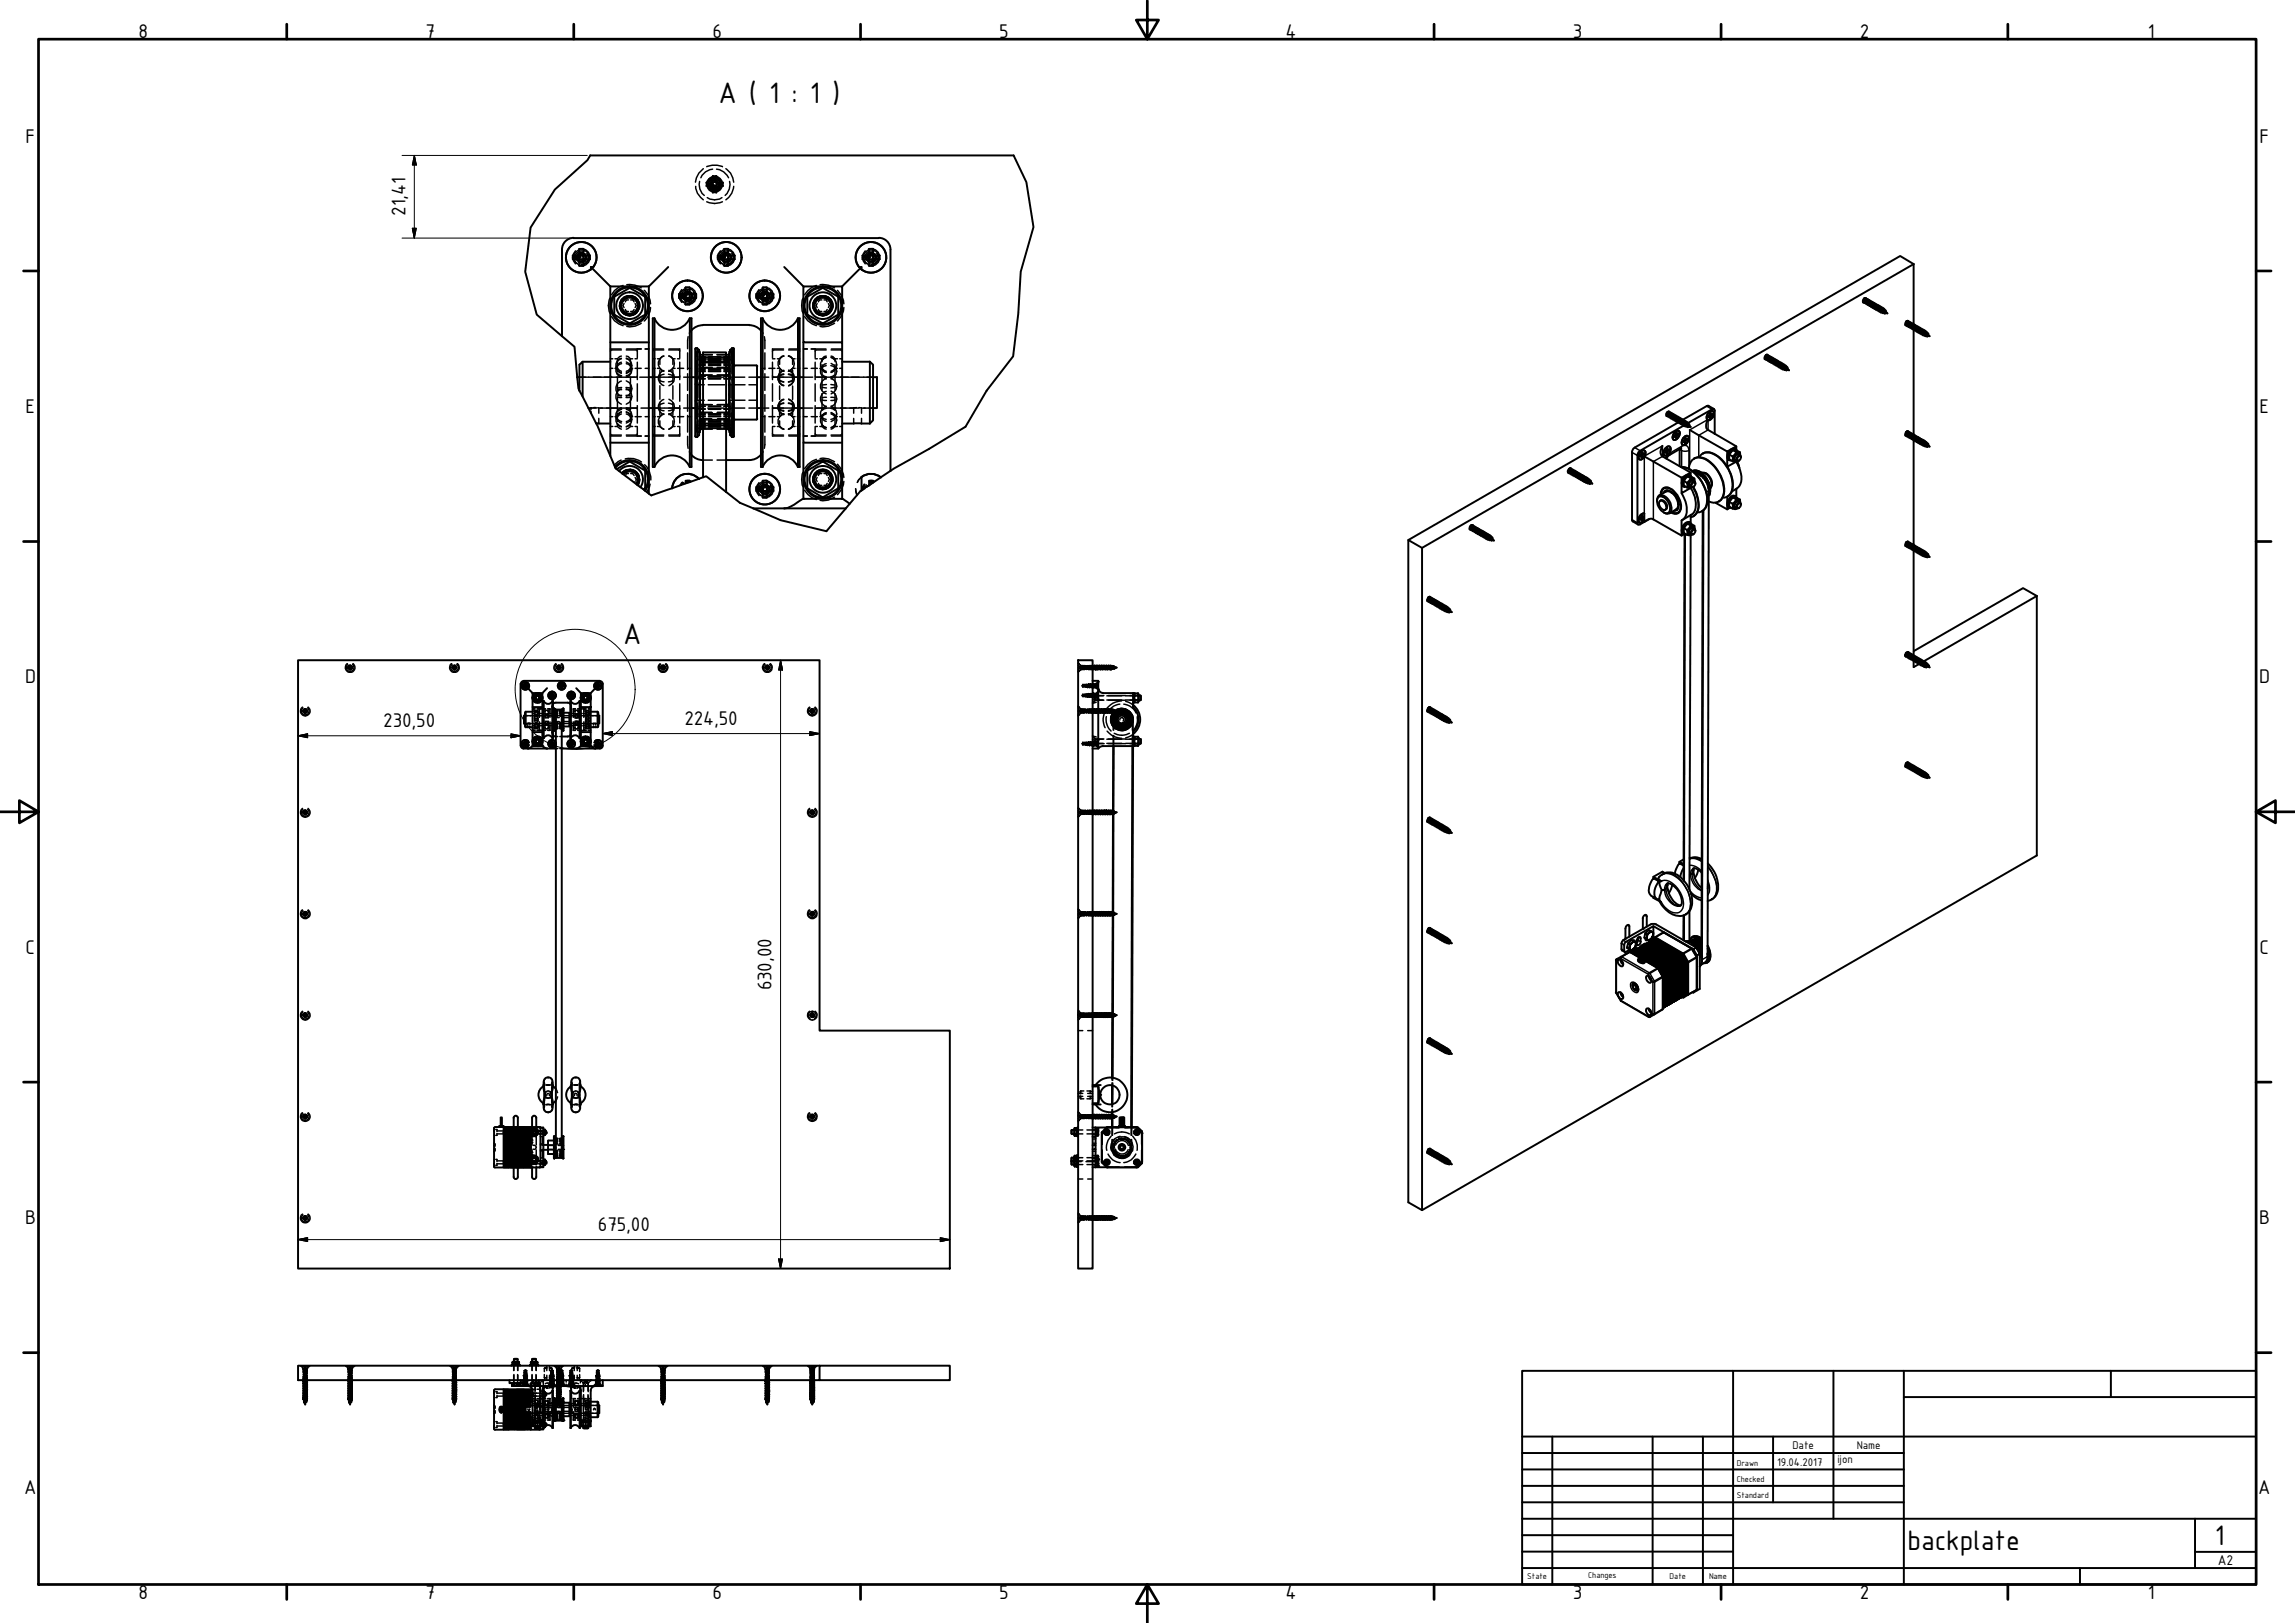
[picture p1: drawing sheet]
<svg xmlns="http://www.w3.org/2000/svg" width="594mm" height="420mm" viewBox="0 0 594 420" stroke-linecap="round" stroke-linejoin="round" font-family="sans-serif">
<defs><g id="words">
<g font-size="8.3">
<text x="186" y="26.6">A ( 1 : 1 )</text>
<text x="161.3" y="166.8">A</text>
</g>
<g font-size="7.9">
<text x="493.8" y="401.3">backplate</text>
<text x="573.3" y="400">1</text>
</g>
<g font-size="5.5">
<text x="35.9" y="9.8">8</text>
<text x="110.2" y="9.8">7</text>
<text x="184.4" y="9.8">6</text>
<text x="258.6" y="9.8">5</text>
<text x="332.7" y="9.8">4</text>
<text x="407.2" y="9.8">3</text>
<text x="481.4" y="9.8">2</text>
<text x="556" y="9.8">1</text>
<text x="6.6" y="36.9">F</text>
<text x="584.9" y="36.9">F</text>
<text x="105" y="55.9" transform="rotate(-90 105 55.9)">21,41</text>
<text x="6.6" y="106.9">E</text>
<text x="584.9" y="106.9">E</text>
<text x="6.5" y="176.9">D</text>
<text x="584.8" y="176.9">D</text>
<text x="99.2" y="188.2">230,50</text>
<text x="177.2" y="187.6">224,50</text>
<text x="6.6" y="246.9">C</text>
<text x="584.9" y="246.9">C</text>
<text x="199.7" y="256.4" transform="rotate(-90 199.7 256.4)">630,00</text>
<text x="6.5" y="316.9">B</text>
<text x="584.8" y="316.9">B</text>
<text x="154.7" y="318.6">675,00</text>
<text x="6.3" y="386.9">A</text>
<text x="584.6" y="386.9">A</text>
<text x="35.9" y="414.1">8</text>
<text x="110.2" y="414.1">7</text>
<text x="184.4" y="414.1">6</text>
<text x="258.6" y="414.1">5</text>
<text x="332.7" y="414.1">4</text>
<text x="407.2" y="414.1">3</text>
<text x="481.4" y="414.1">2</text>
<text x="556" y="414.1">1</text>
</g>
<text font-size="3.9" x="574.1" y="405.1">A2</text>
<g font-size="3.1">
<text x="464" y="375.1">Date</text>
<text x="480.6" y="375.1">Name</text>
<text x="460" y="379.4">19.04.2017</text>
<text x="475.6" y="378.8">ijon</text>
</g>
<g font-size="2.3">
<text x="449.6" y="379.4">Drawn</text>
<text x="449.6" y="383.6">Checked</text>
<text x="449.6" y="387.9">Standard</text>
<text x="395.4" y="408.8">State</text>
<text x="411.1" y="408.5">Changes</text>
<text x="432.2" y="408.8">Date</text>
<text x="442.4" y="408.8">Name</text>
</g>
</g></defs>
<!-- layer: Visible (ISO) -->
<g fill="none" stroke="#000" stroke-width=".51">
<path d="M152.8 40.2h109.6M183 47.8h.4M183 47.7a1.99 1.99 0 0 1 2.7-1.8 1.99 1.99 0 0 1 .8 3.2 1.99 1.99 0 0 1-3.3-.5l-.2-.8M183.8 47.7a1.37 1.37 0 0 0 1.5 1.2 1.37 1.37 0 0 0 1.2-1.5 1.37 1.37 0 0 0-1.5-1.2 1.64 1.64 0 0 0-1.2 2.6 1.64 1.64 0 0 0 2.8-.4 1.87 1.87 0 0 0-1.4-2.6 1.87 1.87 0 0 0-2.2 2M183.8 47.7l.9 .1M184.2 47.7l.2-.4 .4-.2h.4l.3 .3v.5l-.3 .2h-.4l-.1-.3M145.5 64.6v22.4M148.3 66.1h4.4v1h-4.4zM148.5 61.6h79M148.5 61.6a3 3 0 0 0-3 3M150 64.4h1v4.4h-1zM153 69.1l5 5"/>
<path d="M153 69.1v.7M153 69.1h.6M153.6 69.1a4 4 0 0 0-2.3-6.3 4 4 0 0 0-4.7 4.7 4 4 0 0 0 6.3 2.2M158 74.1v43.9M158 74.1h10M159 76.8l4-2.3 4 2.3v4.6l-4 2.3-4-2.3zM168 74.1v40.5M173 69.1l-5 5M175.8 76.1h4.4v1h-4.4zM177.5 74.4h1v4.4h-1zM185.8 66.1h4.4v1h-4.4zM187.5 64.4h1v4.4h-1z"/>
<path d="M192 66.6a4 4 0 0 0-5.8-3.5 4 4 0 0 0-.6 6.7 4 4 0 0 0 6.3-2.4l.1-.8M195.8 76.1h4.4v1h-4.4zM197.5 74.4h1v4.4h-1zM203 69.1l5 5M209 76.8l4-2.3 4 2.3v4.6l-4 2.3-4-2.3zM223 69.7a4 4 0 0 0 6.3-2.2 4 4 0 0 0-4.7-4.7 4 4 0 0 0-2.2 6.3h.6v.7M223 69.1l-5 5M223.3 66.1h4.4v1h-4.4zM225 64.4h1v4.4h-1zM227.5 61.6a3 3 0 0 1 3 3M230.5 64.6v57.3M482.5 77.4l.4-.3 .3 .3"/>
<path d="M482.5 78.1l-.2 .2M482.8 77.1v.1M483 77.2a.74 .74 0 0 0-.7 .3 .74 .74 0 0 0 0 .8h.2M483 77.5a.4 .4 0 0 0-.5 .2 .4 .4 0 0 0 0 .4M483.7 77.6a.64 .64 0 0 0-.9 0 .64 .64 0 0 0-.1 .9l.3-.2a.36 .36 0 0 1-.1-.5 .36 .36 0 0 1 .5 0M483.9 78a.41 .41 0 0 0-.5 .1 .41 .41 0 0 0-.1 .4M484.1 77.9a.61 .61 0 0 0-.9 0 .61 .61 0 0 0 0 .8l.2-.1-.2-.1M484.5 78.1a.67 .67 0 0 0-.8 0 .67 .67 0 0 0-.2 .9l.3-.2a.41 .41 0 0 1 0-.5 .41 .41 0 0 1 .5-.1M484.9 78.4a.64 .64 0 0 0-.8 0 .64 .64 0 0 0-.1 .8l.3-.1a.39 .39 0 0 1-.1-.5 .39 .39 0 0 1 .5-.1M485.1 78.7a.45 .45 0 0 0-.5 .5M485.4 78.7a.68 .68 0 0 0-.8-.2 .68 .68 0 0 0-.3 .8l.1 .2 .3-.1-.1-.1M485.8 78.9a.68 .68 0 0 0-.8-.1 .68 .68 0 0 0-.4 .7l.2 .2 .3-.1a.42 .42 0 0 1 0-.5 .42 .42 0 0 1 .5-.1"/>
<path d="M486 79.2a.4 .4 0 0 0-.5 .2 .4 .4 0 0 0 0 .5M486.2 79.1a.67 .67 0 0 0-.8 .1 .67 .67 0 0 0-.1 .8l.2-.2M486.7 79.4a.65 .65 0 0 0-.9 0 .65 .65 0 0 0-.1 .8l.3-.1a.36 .36 0 0 1-.1-.5 .36 .36 0 0 1 .5-.1M486.9 79.7a.36 .36 0 0 0-.5 .1 .36 .36 0 0 0 0 .5M487 79.6a.61 .61 0 0 0-.8 0 .61 .61 0 0 0 0 .8l.1-.1M487.5 79.9a.66 .66 0 0 0-.9-.1 .66 .66 0 0 0-.3 .8h.5a.39 .39 0 0 1-.1-.6 .39 .39 0 0 1 .5-.1l.1 .1M495.4 68.4l-127.3 73.4v171.5l159.1-91.8v-67.2M495.4 68.4l-3.5-2.1-127.3 73.5 3.5 2M495.4 68.4v15.5M149.4 97.6h.6M150.8 93.6h7.2M158 88.6h10"/>
<path d="M168 97.6h1M169 82.4h.4v38.5h-.4zM169.4 82.4a5 5 0 0 0 4.6 3 5 5 0 0 0 4.5-3M178.6 82.4v38.5M178.6 82.4h.4v38.5h-.4M179 97.6h1M180 90.3v22.6l.2 .2M180.2 90.1l-.2 .2M180.2 90.1h.3M180.3 94.5v12.1M180.5 90.1v4M180.5 90.1l.5 .5v.7"/>
<path d="M181 91l.2 .8v19.3M181.1 91v20.9M181.2 92.4h.8M181.2 91.9h.8M181.2 93.5h.8M181.2 95.1h.8M181.2 97.1h.8M182 84.2l-1.7 .3-1.3 1M182 84.1h12M188 92.4h.7M188 91.9h.7M188 93.5h.7"/>
<path d="M188 95.1h.7M188 97.1h.7M188.8 91l-.1 20.1M188.8 91v20.9M188.8 91h.2M189.5 90.1v4M189.5 90.1l-.5 .5v.7M189.5 90.1h.3M189.7 94.5v12.1M189.8 90.1l.2 .2M190 90.3v22.6l-.2 .2M190 94.4l.2 .3"/>
<path d="M190.2 94.6h5.6M194 84.2l1.6 .3 1.3 1M195.8 94.6l.2 .2M196 97.6h1M196 94.8v13.6M197 82.4h.4v38.5h-.4zM197.4 82.4a5 5 0 0 0 4.6 3 5 5 0 0 0 4.5-3M206.6 82.4h.4v38.5h-.4zM207 97.6h1M208 88.6v26h10M218 88.6h-10v-14.5h10v55M218 93.6h7.2"/>
<path d="M225.2 93.6l.8 .8v14.4l-.8 .8M225.2 93.6v16M226 97.6h1v8h-1M457 92.1l.6-.2 .2 .2M457.1 92.8l-.3 .1M457.3 91.8l.1 .1M457.6 91.9a.76 .76 0 0 0-.7 1.1h.2M457.6 92.2a.4 .4 0 0 0-.5 .1 .4 .4 0 0 0 0 .5M458 92.4a.48 .48 0 0 0-.6 .5M458.2 92.4a.68 .68 0 0 0-.8-.2 .68 .68 0 0 0-.3 .8l.1 .2 .3-.1-.1-.1M458.7 92.6a.68 .68 0 0 0-.9-.1 .68 .68 0 0 0-.3 .8l.1 .2 .4-.2a.39 .39 0 0 1-.1-.5 .39 .39 0 0 1 .5-.1M458.9 92.9a.39 .39 0 0 0-.6 .2 .39 .39 0 0 0 .1 .5"/>
<path d="M459 92.8a.69 .69 0 0 0-.8 0 .69 .69 0 0 0-.2 .9l.3-.2M459.5 93.1a.66 .66 0 0 0-.9 0 .66 .66 0 0 0-.1 .9l.3-.2a.36 .36 0 0 1-.1-.5 .36 .36 0 0 1 .5-.1h.1M459.9 93.3a.64 .64 0 0 0-.8 0 .64 .64 0 0 0-.1 .8l.2-.1a.36 .36 0 0 1 0-.5 .36 .36 0 0 1 .5 0M460.1 93.6a.4 .4 0 0 0-.5 .2 .4 .4 0 0 0 .1 .5M460.3 93.6a.61 .61 0 0 0-.8 0 .61 .61 0 0 0-.1 .8l.2-.1M460.8 93.8a.67 .67 0 0 0-.9 0 .67 .67 0 0 0-.2 .9l.4-.2a.43 .43 0 0 1 0-.5 .43 .43 0 0 1 .5-.1M461.2 94.1a.68 .68 0 0 0-.8-.1 .68 .68 0 0 0-.3 .7l.1 .2 .3-.1a.39 .39 0 0 1-.1-.5 .39 .39 0 0 1 .5-.2M461.3 95.4l.2 .3 .3-.2M461.4 94.4a.39 .39 0 0 0-.5 .1 .39 .39 0 0 0 0 .5M461.6 94.3a.59 .59 0 0 0-.7-.2 .59 .59 0 0 0-.4 .6l.1 .5 .3-.2M461.6 95.3v.1M461.6 95.3l-.3 .1"/>
<path d="M461.8 94.7a.4 .4 0 0 0-.5 .1 .4 .4 0 0 0 0 .5M462 94.6a.59 .59 0 0 0-.6-.2 .59 .59 0 0 0-.5 .5l.1 .5 .3-.2M462.3 95a.46 .46 0 0 0-.7 .3M462.3 95.7l.1 .2 .3-.2M462.4 95a.58 .58 0 0 0-.7-.3 .58 .58 0 0 0-.4 .7M462.4 95.7l-.3-.2 .4-.3 .6 .7-.5-.2M462.6 95.7h.1M462.7 95.7h-.4M462.7 95.5l.1-.2a.47 .47 0 0 0-.7-.2 .47 .47 0 0 0-.1 .7l.2-.2M486.8 80.7l.1 .2 .4-.1M487 80.6l.1 .2M487 80.6l-.2 .1"/>
<path d="M487.7 80.3a.4 .4 0 0 0-.4-.1 .4 .4 0 0 0-.3 .4M487.9 80.2l-.2-.3h-.3l-.6 .8M487.9 80.9h-.3l.1-.3 .9 .5-.5-.1M487.9 80.9l.2 .1M487.9 80.9h.1M487.9 80.9l-.1 .2M488.1 81l-.3 .1M488.1 81l-.1 .2-.2-.1M488.2 80.8l.1-.2a.45 .45 0 0 0-.7-.2 .45 .45 0 0 0-.1 .7l.2-.2M493.4 83.3l.6-.2 .2 .3M493.5 83.2h.1M493.8 83v.1"/>
<path d="M494 83.1a.71 .71 0 0 0-.7 .4 .71 .71 0 0 0 0 .7h.2M494 83.4a.39 .39 0 0 0-.5 .1 .39 .39 0 0 0 0 .6l-.3 .1M494.6 83.6a.59 .59 0 0 0-.7-.2 .59 .59 0 0 0-.4 .6l.1 .4 .4-.1a.39 .39 0 0 1-.1-.5 .39 .39 0 0 1 .5-.1M495 83.8a.69 .69 0 0 0-.8 0 .69 .69 0 0 0-.2 .9l.3-.2a.39 .39 0 0 1 .1-.5 .39 .39 0 0 1 .5-.1M495.4 85.4v27.1M495.5 84.1a.64 .64 0 0 0-.8 0 .64 .64 0 0 0-.2 .8l.3-.1a.36 .36 0 0 1-.1-.5 .36 .36 0 0 1 .5-.1v-.1M495.9 84.3a.61 .61 0 0 0-.9 0 .61 .61 0 0 0 0 .8l.2-.1a.39 .39 0 0 1 0-.5 .39 .39 0 0 1 .5-.1M496.3 84.6a.67 .67 0 0 0-.8 0 .67 .67 0 0 0-.2 .8l.3-.1a.39 .39 0 0 1 0-.6 .39 .39 0 0 1 .5-.1M496.8 84.8a.69 .69 0 0 0-.9-.1 .69 .69 0 0 0-.3 .8h.5a.39 .39 0 0 1-.1-.5 .39 .39 0 0 1 .5-.1M497 85.1a.42 .42 0 0 0-.5 .1 .42 .42 0 0 0-.1 .4M497.2 85.1a.68 .68 0 0 0-.8-.2 .68 .68 0 0 0-.3 .8l.2 .2 .2-.1-.2-.2M497.4 85.4a.42 .42 0 0 0-.5 .1 .42 .42 0 0 0 0 .5"/>
<path d="M497.6 85.3a.66 .66 0 0 0-.9 0 .66 .66 0 0 0-.1 .8l.3-.1M497.7 86.6l.1 .2 .5-.1M498 85.5a.66 .66 0 0 0-.8 0 .66 .66 0 0 0-.1 .9l.2-.2a.36 .36 0 0 1 0-.5 .36 .36 0 0 1 .5-.1M498 86.5v.2M498 86.5l-.3 .1M498.5 85.8a.66 .66 0 0 0-.9-.1 .66 .66 0 0 0-.3 .8h.5a.36 .36 0 0 1-.1-.5 .36 .36 0 0 1 .5-.1M498.7 86.2a.4 .4 0 0 0-.7 .3M498.9 86.1l-.2-.3h-.4l-.6 .8M498.9 86.9l-.4-.2 .4-.2 .6 .5-.5-.1M499 86.9l-.1 .3-.1-.2M499 86.9l-.2 .1M499.2 86.7a.43 .43 0 0 0-.3-.5 .43 .43 0 0 0-.6 .3v.5l.4-.2"/>
<path d="M150 101.1v-6.7l.8-.8v9.1M154.3 109.6h3.7M158 114.6h10v13.2M168 105.6h1M179 117.8l1.3 1 1.7 .3M179 105.6h1M180.2 113.1h.3M180.5 106.9v6.2M181 110.8v1.8l-.5 .5M181 111.9h.1M181.2 111.1l-.1 .8M181.2 104.8h.8"/>
<path d="M181.2 106.8h.8M181.2 108.7h.8M181.2 110h.8M181.2 110.8h.8M181.2 111.1h.8M188 119.1h6M188 104.8h.7M188 106.8h.7M188 108.7h.7M188 110h.7M188 110.8h.7M188 111.1h.7"/>
<path d="M188.7 111.1l.1 .8h.2M189 110.8v1.8l.5 .5M189.5 106.9v6.2M189.5 113.1h.3M195.8 108.6h-5.6l-.2 .2M196 105.6h1M196 108.4l-.2 .2M196.9 117.8l-1.3 1-1.6 .3M207 105.6h1M208 114.6v14.5h10M218 109.6h7.2M422.5 117.1v17.4"/>
<path d="M424.7 117.8l.2 .2v.5l.2-.2M424.8 117.8l.1 .2M424.9 116.8a.65 .65 0 0 1 .9-.1 .65 .65 0 0 1 .1 .9 1.42 1.42 0 0 1-1.6 1.3l-.2-.4 .1-.7zM424.9 117.5l.2 .1v-.5l-.2 .2v.4M424.9 117.6h.7M424.9 117.7l-.4 .3v.2l.4-.2M424.9 117.7l.2 .1M424.9 118l.2 .3M425.1 117.8v.5M425.1 117.6l.5-.3v.3M425.6 117.6l-.5 .2M428 119.5l7.3 4.2 2.3-1.4"/>
<path d="M430.3 118.2l7.3 4.1v.9M431.2 116.8l.2 .1v.6l.2-.2M431.2 115.9a.75 .75 0 0 1 1.1-.2 1.66 1.66 0 0 1-1.3 2.3 1.24 1.24 0 0 1 .2-2.1zM431.2 116.8l.4 .5v-.5M431.4 116.4l.2 .2v-.5l-.2 .1v.5M431.4 116.5l.7 .1M431.4 116.7l-.4 .2v.3l.4-.3M431.4 116.7l.2 .1M431.5 106.8l.5-.3 .3 .3M431.6 107.5l-.2 .2M431.6 116.6l.5-.3v.3M431.9 106.5v.1"/>
<path d="M432.1 116.6l-.5 .2M432.1 106.6a.64 .64 0 0 0-.7 .4 .64 .64 0 0 0 .2 .7M432.1 106.9a.36 .36 0 0 0-.5 .1 .36 .36 0 0 0 .1 .5M432.8 107a.67 .67 0 0 0-.9 0 .67 .67 0 0 0-.2 .9l.4-.2a.39 .39 0 0 1 0-.4 .39 .39 0 0 1 .5-.1M433.2 107.3a.64 .64 0 0 0-.8 0 .64 .64 0 0 0-.2 .8l.3-.1a.39 .39 0 0 1-.1-.5 .39 .39 0 0 1 .5-.1M433.5 112.8l.3 .1v.4l.2-.1M433.6 111.8a.73 .73 0 0 1 1.2 0 1.81 1.81 0 0 1-1.5 2.1l-.4-.7zM433.6 107.5a.61 .61 0 0 0-.9 0 .61 .61 0 0 0 0 .9l.2-.2a.39 .39 0 0 1 0-.5 .39 .39 0 0 1 .5-.1M433.6 112.7l.4 .5v-.4M433.8 112.4l.2 .1v-.5l-.2 .2v.4M433.8 112.6l-.5 .2v.3l.5-.2M433.8 112.6l.2 .2"/>
<path d="M433.8 112.4l.2 .1M434 107.8a.68 .68 0 0 0-.8-.1 .68 .68 0 0 0-.3 .7l.2 .2 .2-.1-.1-.4 .6-.2M434 112.5l.4-.3v.3zM434.4 112.5l-.4 .3M434.5 108.1a.68 .68 0 0 0-.8-.2 .68 .68 0 0 0-.4 .8l.2 .2 .3-.1a.39 .39 0 0 1-.1-.6 .39 .39 0 0 1 .5-.1M434.6 109.3l-11.4 6.6M434.7 108.4a.39 .39 0 0 0-.5 .1 .39 .39 0 0 0 0 .5M434.8 108.2a.69 .69 0 0 0-.8 .1 .69 .69 0 0 0-.2 .8l.4-.2M435.3 108.5a.67 .67 0 0 0-.9 0 .67 .67 0 0 0-.1 .8l.3-.1a.38 .38 0 0 1 0-.5 .38 .38 0 0 1 .5-.1M435.5 108.8v.1M435.7 113.5l.2-.3a.75 .75 0 0 1 1.1-.3 1.66 1.66 0 0 1-1.3 2.3 1.17 1.17 0 0 1 0-1.7zM435.7 108.8a.64 .64 0 0 0-.8 0 .64 .64 0 0 0-.1 .8l.2-.1a.39 .39 0 0 1 0-.6 .39 .39 0 0 1 .5-.1"/>
<path d="M435.9 110.2l-11.3 6.5-.5 .4-.2 .5v18l.5 .2 1.2-.7M435.9 114.1l.2 .2v.4l.3-.1M435.9 110.1l.1 .2 .3-.1M436 114.1l.1 .1M436.1 113.7l.3 .1v-.4l-.3 .1v.5M436.1 113.8l.7 .1M436.1 114l-.4 .2v.3l.4-.2 .3 .3M436.1 114l.3 .1M436.2 109a.67 .67 0 0 0-.9 0 .67 .67 0 0 0-.1 .8l.3-.1a.39 .39 0 0 1-.1-.5 .39 .39 0 0 1 .5-.1M436.2 110v.2M436.2 110l-.3 .1M436.4 114.1v.5"/>
<path d="M436.4 113.8l.4-.2v.3M436.6 109.3a.67 .67 0 0 0-.9 0 .67 .67 0 0 0-.2 .8l.4-.1a.43 .43 0 0 1 0-.5 .43 .43 0 0 1 .5-.2M436.8 113.9l-.4 .2M436.8 109.7a.36 .36 0 0 0-.4-.1 .36 .36 0 0 0-.2 .4M436.9 109.5l6.7-3.7 .3 .4v6.2M436.9 110.3h-.2a.26 .26 0 0 1 .1-.3 .26 .26 0 0 1 .3 0l.5 .5-.4-.1M437 109.6a.62 .62 0 0 0-.8-.2 .62 .62 0 0 0-.3 .7M437.2 110.4l-.3 .2v-.1M437.2 110.4l-.2-.1-.1 .2M437.2 110.4l-.3 .1M437.3 110.2a.44 .44 0 0 0-.6-.4 .44 .44 0 0 0-.1 .7l.2-.2M438.5 118.7a3.6 3.6 0 0 1 4.3 1 9.3 9.3 0 0 1 3.3 8.8l-.6 1-.6 .3"/>
<path d="M439.9 118.3a2.72 2.72 0 0 1 4.1-.5 9.3 9.3 0 0 1 4.3 9.1 2.28 2.28 0 0 1-2.4 1.9M440.8 117.5a3 3 0 0 1 3.6 .4 9.8 9.8 0 0 1 4.1 8.7 2.72 2.72 0 0 1-1.3 2M442.3 105.1h-.5l-6.1 3.5M442.3 106.8a.73 .73 0 0 1 1.1-.4 .73 .73 0 0 1 .1 1.1 1.24 1.24 0 0 1-1.5 1.2l-.2-.8zM442.3 107.7l.3 .1v.4l.2-.1M442.5 107.6l.3 .5v-.4M442.6 107.2l.2 .2v-.5l-.2 .1v.5M442.6 107.4h.6M442.6 107.5l-.4 .2v.3l.4-.2M442.6 107.5l.2 .2M442.8 107.4l.4-.2v.2M443.2 107.4l-.4 .3"/>
<path d="M447.7 117.7l.8 .5M448.6 116.6h1M448.6 116.6a2.03 2.03 0 0 0-.9 2.4l.8 .4M448.6 116.6l.9 .4M449.3 116.2a1.53 1.53 0 0 0-2.1 1.3l-.1 .8a.7 .7 0 0 0 .5 .8M449.5 117l.9 .1 .1 .8a.85 .85 0 0 0-1.3 .2 .85 .85 0 0 0 .4 1.3l-.1 .1-1-.1 .1-.5a.81 .81 0 0 1 .5-1.3zM449.5 119.4l.7 1.6M449.5 116.6a.9 .9 0 0 0-1.5 .3l-.5 .7a.93 .93 0 0 0 .5 1.6M449.6 119.4l.4 .8 .2 .9M449.6 116.6a1 1 0 0 0-1.1-.4 1 1 0 0 0-.8 .8l-.5 1.2a.78 .78 0 0 0 .9 1M449.6 116.6l.8 .5M450 118.2l.4-.2a.76 .76 0 0 1 .1 .9 .76 .76 0 0 1-.7 .4l-.2-.4z"/>
<path d="M450.4 117.8a.51 .51 0 0 0-.3-.5 .51 .51 0 0 0-.6 .2l-.6 .8a.69 .69 0 0 0 .4 1.1l.3-.1M450.7 118.4l-.1-.4a.84 .84 0 0 0-1 .3 .84 .84 0 0 0 0 1.1l.6-.2M493.4 111.9l.6-.2 .2 .2M493.5 111.7h.1M493.8 111.6v.1M494 111.7a.71 .71 0 0 0-.7 .3 .71 .71 0 0 0 0 .8h.2M494 112a.39 .39 0 0 0-.5 .1 .39 .39 0 0 0 0 .5l-.3 .2M494.6 112.2a.59 .59 0 0 0-.7-.2 .59 .59 0 0 0-.4 .6l.1 .4 .4-.1a.39 .39 0 0 1-.1-.5 .39 .39 0 0 1 .5-.2M495 112.4a.69 .69 0 0 0-.8 0 .69 .69 0 0 0-.2 .9l.3-.2a.39 .39 0 0 1 .1-.5 .39 .39 0 0 1 .5-.1M495.4 114v27.1M495.5 112.6a.64 .64 0 0 0-.8 0 .64 .64 0 0 0-.2 .9l.3-.2a.36 .36 0 0 1-.1-.5 .36 .36 0 0 1 .5 0M495.9 112.9a.61 .61 0 0 0-.9 0 .61 .61 0 0 0 0 .8l.2-.1a.36 .36 0 0 1 0-.5 .36 .36 0 0 1 .5-.1"/>
<path d="M496.3 113.1a.67 .67 0 0 0-.8 0 .67 .67 0 0 0-.2 .9l.3-.2a.39 .39 0 0 1 0-.5 .39 .39 0 0 1 .5-.1M496.8 113.4a.69 .69 0 0 0-.9-.1 .69 .69 0 0 0-.3 .8h.5a.39 .39 0 0 1-.1-.5 .39 .39 0 0 1 .5-.1M497 113.7a.42 .42 0 0 0-.5 .1 .42 .42 0 0 0-.1 .4M497.2 113.6a.68 .68 0 0 0-.8-.1 .68 .68 0 0 0-.3 .8l.2 .2 .2-.2-.2-.1M497.6 113.9a.66 .66 0 0 0-.9-.1 .66 .66 0 0 0-.1 .9l.3-.1a.42 .42 0 0 1 0-.5 .42 .42 0 0 1 .5-.1M497.7 115.2l.1 .2 .5-.1M498 114.1a.69 .69 0 0 0-.8 0 .69 .69 0 0 0-.2 .9l.3-.2a.36 .36 0 0 1 0-.5 .36 .36 0 0 1 .5-.1M498 115.1v.1M498 115.1l-.3 .1M498.5 114.4a.66 .66 0 0 0-.9-.2 .66 .66 0 0 0-.3 .8h.5a.36 .36 0 0 1-.1-.5 .36 .36 0 0 1 .5 0M498.7 114.8a.4 .4 0 0 0-.7 .3M498.8 115.5l.1 .2 .1-.2"/>
<path d="M498.9 114.8l-.2-.3-.4-.1-.6 .8M498.9 115.5l-.4-.3 .4-.2 .6 .6-.5-.1M499 115.5h-.2M499.2 115.3a.43 .43 0 0 0-.3-.6 .43 .43 0 0 0-.6 .4v.4l.4-.1M159.2 120.8a5 5 0 0 1 6.9-.6 5 5 0 0 1 .9 6.8M159.3 121.1a4.7 4.7 0 0 1 6.6-.8 4.7 4.7 0 0 1 .9 6.6M159.6 121.5l3.4-2 4 2.3v4.6l-.4 .3M160.3 121.9a3.5 3.5 0 0 1 4.8-.6 3.5 3.5 0 0 1 .7 4.8M161 122.5a2.51 2.51 0 0 1 3.5-.4 2.51 2.51 0 0 1 .5 3.4M161.3 122.7a2.13 2.13 0 0 1 3-.3 2.13 2.13 0 0 1 .4 2.9M169.4 120.9a5 5 0 0 1 4.6-3 5 5 0 0 1 4.5 3M178.5 124.8v-.4h-1v.7"/>
<path d="M180.9 124a4 4 0 0 0-4.3-1.1 4 4 0 0 0-2.6 3.5M182 123.5v-32.3h6v36.2M195 131.6h23.9M195.8 126.1h4.4v1h-4.4zM197.4 120.9a5 5 0 0 1 4.6-3 5 5 0 0 1 4.5 3M197.5 124.4h1v4.4h-1zM208 129.1l-1.8 1.1a6.8 6.8 0 0 1-3.2 1.4M209 121.8l4-2.3 4 2.3v4.6l-4 2.4-4-2.4zM218 129.1l2 1.3M223 123.5a4 4 0 0 1 5 .1M223 123.5v3.5M224.2 126.1h-.9v.7"/>
<path d="M226 124.9v-.5h-1v1.2M364.6 139.8v171.5l3.5 2M380.6 136.2l.4-.3 .4 .3M380.7 136.1h.1M381.2 136a.62 .62 0 0 0-.7 .4 .62 .62 0 0 0 .2 .7M381.2 136.2v.1a.36 .36 0 0 0-.5 .1 .36 .36 0 0 0 0 .5l-.3 .1M381.6 136.5a.4 .4 0 0 0-.4 .1 .4 .4 0 0 0 0 .5M381.8 136.4a.61 .61 0 0 0-.8 0 .61 .61 0 0 0-.1 .9l.2-.2M382.3 136.7a.64 .64 0 0 0-.9 0 .64 .64 0 0 0-.1 .8l.3-.1a.39 .39 0 0 1-.1-.5 .39 .39 0 0 1 .5-.1h.1M382.7 136.9a.69 .69 0 0 0-.8-.1 .69 .69 0 0 0-.3 .8h.4a.39 .39 0 0 1-.1-.5 .39 .39 0 0 1 .6-.1M382.9 137.3a.39 .39 0 0 0-.5 .1 .39 .39 0 0 0 .1 .5M383.1 137.2a.59 .59 0 0 0-.7-.2 .59 .59 0 0 0-.4 .6l.1 .4 .3-.1"/>
<path d="M383.3 137.5a.42 .42 0 0 0-.5 .1 .42 .42 0 0 0 0 .6M383.5 137.5a.66 .66 0 0 0-.8-.1 .66 .66 0 0 0-.2 .9l.3-.2M384 137.6a.66 .66 0 0 0-.9 .1 .66 .66 0 0 0-.1 .8l.3-.2a.36 .36 0 0 1-.1-.5 .36 .36 0 0 1 .5 0M384.4 137.9a.67 .67 0 0 0-.9 0 .67 .67 0 0 0-.2 .8l.4-.1a.36 .36 0 0 1 0-.5 .36 .36 0 0 1 .5-.1M384.8 138.2a.67 .67 0 0 0-.8 0 .67 .67 0 0 0-.2 .8l.3-.1a.43 .43 0 0 1 0-.5 .43 .43 0 0 1 .5-.2M384.9 139.5l.2 .2 .3-.1M385.3 138.4a.64 .64 0 0 0-.9 0 .64 .64 0 0 0-.1 .8l.3-.1a.39 .39 0 0 1-.1-.5 .39 .39 0 0 1 .5-.1M385.3 139.4v.1M385.3 139.4l-.4 .1M385.4 139.6h.1M385.7 138.7a.69 .69 0 0 0-.9-.1 .69 .69 0 0 0-.2 .9l.4-.1a.39 .39 0 0 1-.1-.6 .39 .39 0 0 1 .5-.1M385.9 139.1a.36 .36 0 0 0-.4-.1 .36 .36 0 0 0-.2 .4"/>
<path d="M386 139.8l.1 .2 .2-.2M386.1 139l-.1-.1a.73 .73 0 0 0-1.1 .6M386.1 139.7h-.3v-.3h.3l.6 .5-.4-.1M386.2 139.8h.1M386.3 139.7l-.3 .1M386.3 139.7v.1M386.4 139.6a.42 .42 0 0 0-.3-.6 .42 .42 0 0 0-.5 .4v.5l.3-.2M406.1 121.5l.6-.2 .1 .2M406.5 121.2v.1M406.7 121.3a.71 .71 0 0 0-.7 .3 .71 .71 0 0 0 0 .8h.1M406.7 121.6a.4 .4 0 0 0-.5 .1 .4 .4 0 0 0 0 .5l-.3 .1M407.3 121.8a.68 .68 0 0 0-.8-.1 .68 .68 0 0 0-.4 .7l.2 .2 .3-.1a.42 .42 0 0 1 0-.5 .42 .42 0 0 1 .5-.2"/>
<path d="M407.5 122.1a.4 .4 0 0 0-.5 .1 .4 .4 0 0 0 0 .5M407.7 122a.66 .66 0 0 0-.8 0 .66 .66 0 0 0-.2 .9l.3-.2M408.2 122.2a.65 .65 0 0 0-.9 0 .65 .65 0 0 0-.1 .9l.3-.2a.36 .36 0 0 1-.1-.5 .36 .36 0 0 1 .5-.1M408.6 122.5a.67 .67 0 0 0-.9 0 .67 .67 0 0 0-.2 .8h.3a.49 .49 0 0 1 .1-.5 .49 .49 0 0 1 .5-.2M409 122.7a.64 .64 0 0 0-.8 0 .64 .64 0 0 0-.1 .8l.2-.1a.39 .39 0 0 1-.1-.5 .39 .39 0 0 1 .5-.1M409.4 123a.67 .67 0 0 0-.8 0 .67 .67 0 0 0-.2 .8l.3-.1a.39 .39 0 0 1 0-.5 .39 .39 0 0 1 .5-.2M409.6 123.3a.4 .4 0 0 0-.4 .1 .4 .4 0 0 0 0 .5M409.8 123.2a.59 .59 0 0 0-.7-.2 .59 .59 0 0 0-.4 .6l.1 .5 .3-.2M410.3 123.5a.68 .68 0 0 0-.8-.1 .68 .68 0 0 0-.4 .7l.2 .2 .3-.1a.42 .42 0 0 1 0-.5 .42 .42 0 0 1 .5-.2M410.4 124.8l.1 .2 .3-.1M410.7 123.7a.63 .63 0 0 0-.8 0 .63 .63 0 0 0-.1 .9l.2-.2a.39 .39 0 0 1 0-.5 .39 .39 0 0 1 .5-.1M410.7 124.7v.1"/>
<path d="M410.7 124.7l-.3 .1M410.9 124.1a.36 .36 0 0 0-.5 0 .36 .36 0 0 0 .1 .5M410.9 124.9h.1M411.1 124a.61 .61 0 0 0-.8-.2 .61 .61 0 0 0-.3 .7v.3l.4-.2M411.4 124.4a.4 .4 0 0 0-.7 .3M411.5 125.1v.2l.2-.2M411.5 124.4a.6 .6 0 0 0-.7-.4 .6 .6 0 0 0-.4 .8M411.5 125.1l-.3-.2 .4-.3 .6 .6-.5-.1M411.7 125.1h-.2M411.9 124.9a.48 .48 0 0 0-.7-.5 .48 .48 0 0 0-.2 .8l.4-.2M424.6 133.5l.8-.6h.2v1.7l-.2 .3a.79 .79 0 0 1-1.2 .2v-.9zM424.9 134.3l-.2-.1 .2 .1v.5l.2-.1"/>
<path d="M424.9 133.8l.2 .1v-.4l-.2 .1v.4M424.9 133.9l.7 .1M424.9 134l-.4 .3v.2l.4-.2 .2 .4M424.9 134l.2 .2M425.1 134.2v.5M425.1 133.9l.5-.2v.3M425.6 134l-.5 .2M428.9 129.7a1.24 1.24 0 0 1 .6-1.5 1.24 1.24 0 0 1 1.6 .4 3.6 3.6 0 0 1 1.4 4 1.23 1.23 0 0 1-1.8 0M429.3 128.7l.2-.1a2.78 2.78 0 0 1 2.8 2.7 1.11 1.11 0 0 1-.4 1.4 1.11 1.11 0 0 1-1.4-.2 3 3 0 0 1-1.2-3.8zM429.5 128.2l1.7-.9a2.67 2.67 0 0 1 3 2.3l.1 .5a1.66 1.66 0 0 1-.5 1.8l-1.6 1M429.5 129.9l.2-.2a1.48 1.48 0 0 1 1.4 2.2 1.54 1.54 0 0 1-1.6-2zM429.7 129.6a1.43 1.43 0 0 1 1.8 1.8v.3l-.5 .3"/>
<path d="M429.9 128.1a1.55 1.55 0 0 1 .7-1.7 1.55 1.55 0 0 1 1.8 .1 5.7 5.7 0 0 1 2.7 5.3 1.54 1.54 0 0 1-2.5 .9M430.6 127.6a1.22 1.22 0 0 1 2-.3 3.9 3.9 0 0 1 1.7 4.6l-.7 .3h-.3M431.1 126.2l-.3 .1M431.3 127l-.3 .4M431.5 126.9l.1 .3M432.7 127.6l1 .7M432.8 127.4l-.1 .1M433.3 127.9l.2 .3M433.7 132h.4M433.9 131.8l.2 .2M434.2 129.2l.2 1.3M434.4 129.7l-.1 .2"/>
<path d="M434.4 130l.1 .3M434.4 130.6h.2M434.7 132.6l-.3 .2M435.1 120.9a6.9 6.9 0 0 1 5.7 4.3 6.6 6.6 0 0 1 .7 6.4l-.9 .8M435.2 120.9a6.3 6.3 0 0 1 4.8 3.1 7.9 7.9 0 0 1 1.5 7.4 2.32 2.32 0 0 1-2.2 1.2M435.3 127.7a7 7 0 0 1 1 6l-1 1v4l-7.3-4.2M435.3 123.7v4l2.3-1.4M435.9 124.5l.8 .5M435.9 136.8l.8 .4M436 138.3l-.7 .4M436.9 123.4l.7 .4M436.9 135.6l.7 .5"/>
<path d="M437.2 121.3a2.68 2.68 0 0 1 1.2-2.5 2.68 2.68 0 0 1 2.9 0 9.7 9.7 0 0 1 4.9 8.9 2.62 2.62 0 0 1-3.9 2.1M437.5 123a1.59 1.59 0 0 0-2.1 1.7v.9l.4 .4M437.5 135.3a1.59 1.59 0 0 0-2.1 1.6l-.1 .4a.7 .7 0 0 0 .5 .9M437.6 126.3a6.9 6.9 0 0 1 .9 6.3l-.3 .4-2.8 1.7M437.6 123.8l1 .1 .1 .8-.5-.3a.9 .9 0 0 0-.9 .7 .9 .9 0 0 0 .5 1.1l-.2 .1-.9-.1v-1.2zM437.6 136.1h1l.1 .8a.85 .85 0 0 0-1.3 .3 .85 .85 0 0 0 .4 1.2l-.2 .2-.9-.1 .1-.6a.75 .75 0 0 1 .5-1.2zM437.6 133.4v2M437.7 123.4a.9 .9 0 0 0-1.5 .3l-.6 1.1a.8 .8 0 0 0 .6 1.2 .8 .8 0 0 1-.8-.5 .8 .8 0 0 1 .1-.9l.4-.8a1.07 1.07 0 0 1 1.9-.4M437.7 135.7a.9 .9 0 0 0-1.5 .2l-.6 1.2a.8 .8 0 0 0 .6 1.1 .83 .83 0 0 1-.7-.4 .83 .83 0 0 1 0-.9l.4-.8a1.23 1.23 0 0 1 1.7-.7l.2 .3M438.2 126.1a7.5 7.5 0 0 1 1 6.5 2.21 2.21 0 0 1-1.6 1.3M438.3 137.2l.2-.1a.69 .69 0 0 1 .3 .8 .69 .69 0 0 1-.8 .4l-.1-.6zM438.3 124.9l.4-.1a.81 .81 0 0 1 0 .9 .81 .81 0 0 1-.7 .4l-.1-.6z"/>
<path d="M438.3 126a8.2 8.2 0 0 1 1.1 6.4l-1.1 1.2M438.3 126v.1M438.6 124.7v-.3a.76 .76 0 0 0-.8-.2 .76 .76 0 0 0-.5 .6l-.3 .7a.57 .57 0 0 0 .5 .7l.3-.1M438.6 123.9l-.8-.5a1.61 1.61 0 0 0-1.9 2v.4l.8 .4M438.6 136.9v-.3a.76 .76 0 0 0-.8-.2 .76 .76 0 0 0-.5 .7l-.2 .3a.69 .69 0 0 0 .4 1.1l.3-.2M438.6 136.1l-.8-.4a1.61 1.61 0 0 0-1.9 1.9v.4l.8 .5M438.8 137.5v-.4a.84 .84 0 0 0-1 .3 .84 .84 0 0 0 0 1l.5-.1M438.8 125.2v-.4a.86 .86 0 0 0-1 .3 .86 .86 0 0 0 0 1.1l.5-.1M439.7 122.8h.1M441.1 122.4a2.82 2.82 0 0 1 1.9 3.3M441.6 122.5v.1M441.8 122.7h.1"/>
<path d="M443.1 125.2l.1 .1M443.2 124.9l-.1 .1M447.7 130l.8 .4M448.6 128.8l.9 .5M449.3 128.5l-.2-.1a1.9 1.9 0 0 0-2 2.1 .7 .7 0 0 0 .5 .9M449.5 129.3h.9l.1 .9a.86 .86 0 0 0-1.2-.1 .86 .86 0 0 0-.1 1.2l.4 .3-.3 .2-.8-.1 .1-.6a.81 .81 0 0 1 .5-1.2zM449.5 128.9a.84 .84 0 0 0-.8-.4 .84 .84 0 0 0-.7 .6l-.5 .8a.93 .93 0 0 0 .5 1.5M449.6 128.9a1 1 0 0 0-1.1-.5 1 1 0 0 0-.8 .9l-.5 1.2a.78 .78 0 0 0 .9 .9M449.6 128.9l-.3-.1a1.56 1.56 0 0 0-1.7 1.7l.1 .7 .8 .5M449.6 128.9l.8 .4M449.8 130.6l.6-.3a.67 .67 0 0 1 .1 .9 .67 .67 0 0 1-.9 .2zM450.4 130.1a.51 .51 0 0 0-.3-.5 .51 .51 0 0 0-.6 .1l-.5 .6-.2 .7a.49 .49 0 0 0 .2 .6 .49 .49 0 0 0 .6 0"/>
<path d="M450.7 130.7l-.1-.4a.84 .84 0 0 0-1 .3 .84 .84 0 0 0 0 1l.6-.1M369.7 154.7l.6-.2 .2 .3M370 154.5h.1M370.3 154.5a.76 .76 0 0 0-.7 1.2h.2M370.3 154.9a.43 .43 0 0 0-.5 .1 .43 .43 0 0 0 0 .5l-.3 .1M370.9 155a.68 .68 0 0 0-.8-.1 .68 .68 0 0 0-.3 .8l.1 .2 .3-.2a.39 .39 0 0 1-.1-.5 .39 .39 0 0 1 .5-.1M371.1 155.4a.39 .39 0 0 0-.5 .1 .39 .39 0 0 0 0 .5M371.3 155.3a.59 .59 0 0 0-.7-.2 .59 .59 0 0 0-.4 .6l.1 .4 .3-.2M371.7 155.5a.67 .67 0 0 0-.8 0 .67 .67 0 0 0-.2 .8l.3-.1a.39 .39 0 0 1 .1-.5 .39 .39 0 0 1 .4-.1M372.2 155.7a.64 .64 0 0 0-.9 0 .64 .64 0 0 0-.1 .9l.3-.2a.36 .36 0 0 1-.1-.4 .36 .36 0 0 1 .5-.1M372.6 156a.61 .61 0 0 0-.9 0 .61 .61 0 0 0 0 .8l.2-.1a.39 .39 0 0 1 0-.5 .39 .39 0 0 1 .5-.1M373 156.3a.67 .67 0 0 0-.8-.1 .67 .67 0 0 0-.2 .9l.3-.1a.43 .43 0 0 1 0-.5 .43 .43 0 0 1 .5-.2"/>
<path d="M373.2 156.6a.45 .45 0 0 0-.6 .5M373.4 156.5a.68 .68 0 0 0-.8-.1 .68 .68 0 0 0-.3 .7l.1 .2 .3-.1-.1-.1M373.8 156.8a.59 .59 0 0 0-.7-.3 .59 .59 0 0 0-.4 .6l.1 .5 .4-.1a.39 .39 0 0 1-.1-.6 .39 .39 0 0 1 .5-.1M374 158l.1 .3 .4-.1M374 157.1a.4 .4 0 0 0-.4 .1 .4 .4 0 0 0 0 .5M374.3 157a.69 .69 0 0 0-.9 0 .69 .69 0 0 0-.1 .8l.3-.2M374.3 158v.1M374.3 158h-.3M374.7 157.3a.66 .66 0 0 0-.8-.2 .66 .66 0 0 0-.3 .8l.2 .2 .2-.2a.36 .36 0 0 1 0-.5 .36 .36 0 0 1 .5-.1M375 157.6a.46 .46 0 0 0-.7 .4M375 158.4l.1 .2 .2-.2M375.1 157.6l-.1-.3h-.4l-.6 .7"/>
<path d="M375.1 158.3l-.3-.1 .4-.3 .6 .6-.5-.2M375.3 158.3l-.3 .1M375.4 158.2a.48 .48 0 0 0-.6-.5 .48 .48 0 0 0-.2 .8l.3-.2M493.4 140.4l.6-.1 .2 .2M493.5 140.3h.1M493.8 140.2v.1M494 140.3a.71 .71 0 0 0-.7 .3 .71 .71 0 0 0 0 .8h.2M494 140.6a.4 .4 0 0 0-.5 .1 .4 .4 0 0 0 0 .5l-.3 .1M494.6 140.8a.59 .59 0 0 0-.7-.3 .59 .59 0 0 0-.4 .6l.1 .5 .4-.1a.39 .39 0 0 1-.1-.6 .39 .39 0 0 1 .5-.1M494.9 141.1h-.1a.4 .4 0 0 0-.5 .1 .4 .4 0 0 0 0 .5M495 140.9a.69 .69 0 0 0-.8 .1 .69 .69 0 0 0-.2 .8l.3-.2M495.4 142.5v27.2"/>
<path d="M495.5 141.2a.64 .64 0 0 0-.8 0 .64 .64 0 0 0-.2 .8l.3-.1a.36 .36 0 0 1-.1-.5 .36 .36 0 0 1 .5-.1M495.9 141.5a.61 .61 0 0 0-.9 0 .61 .61 0 0 0 0 .8l.2-.1a.36 .36 0 0 1 0-.5 .36 .36 0 0 1 .5-.1M496.3 141.7a.67 .67 0 0 0-.8 0 .67 .67 0 0 0-.2 .8l.3-.1a.39 .39 0 0 1 0-.5 .39 .39 0 0 1 .5-.1M496.8 142a.64 .64 0 0 0-.9 0 .64 .64 0 0 0-.1 .8l.3-.1a.39 .39 0 0 1-.1-.5 .39 .39 0 0 1 .5-.2M497 142.3a.45 .45 0 0 0-.6 .5M497.2 142.2a.68 .68 0 0 0-.8-.1 .68 .68 0 0 0-.3 .8v.1l.4-.1h-.2M497.6 142.5a.68 .68 0 0 0-.8-.1 .68 .68 0 0 0-.4 .7l.2 .2 .3-.1a.42 .42 0 0 1 0-.5 .42 .42 0 0 1 .5-.2M497.7 143.7l.1 .3 .5-.1M497.8 142.8a.4 .4 0 0 0-.5 .1 .4 .4 0 0 0 0 .5M498 142.7a.69 .69 0 0 0-.8 0 .69 .69 0 0 0-.2 .9l.3-.2M498 143.7v.1M498 143.7h-.3"/>
<path d="M498.5 143a.66 .66 0 0 0-.9-.2 .66 .66 0 0 0-.3 .8l.2 .2 .3-.2a.36 .36 0 0 1-.1-.5 .36 .36 0 0 1 .5-.1M498.7 143.4l-.4-.1-.3 .4M498.8 144.1l.1 .2 .1-.2M498.9 143.4l-.2-.4h-.4l-.6 .7M498.9 144.1l-.4-.3 .4-.2 .6 .6-.5-.1M499 144.1h-.2M499.2 143.9a.48 .48 0 0 0-.7-.5 .48 .48 0 0 0-.2 .8l.4-.2M527.2 154.3l-3.5-2-28.3 16.3M527.2 154.3l-29.2 16.9M77.2 170.9h135v95.9h33.7v61.6h-168.7zM90.1 172.8h.1M90.1 172.8a.45 .45 0 0 1 .4-.5 .45 .45 0 0 1 .5 .5 .45 .45 0 0 1-.5 .4 .4 .4 0 0 1-.3-.4 .4 .4 0 0 1 .4-.4 .4 .4 0 0 1 .4 .4 .32 .32 0 0 1-.3 .3 .32 .32 0 0 1-.3-.3h.3l-.1-.2-.2 .2"/>
<path d="M90.1 172.8a.52 .52 0 0 0 .7 .6 .52 .52 0 0 0 .2-.8 .52 .52 0 0 0-.8 0v.2M117.2 172.8h.1M117.2 172.8a.46 .46 0 0 1 .4-.6 .46 .46 0 0 1 .4 .6 .46 .46 0 0 1-.7 .3 .39 .39 0 0 1 0-.6 .39 .39 0 0 1 .6 .1 .39 .39 0 0 1-.2 .5l-.4-.3h.5l-.2-.2-.1 .2M134.7 177v16M135.4 177.4h1.2v.3h-1.2zM135.5 176.3h19.8M135.5 176.3a.73 .73 0 0 0-.7 .7M135.9 177h.2v1.1h-.2zM136.7 178.2l1.2 1.2M136.8 178.2a.98 .98 0 0 0-.6-1.6 .98 .98 0 0 0-1.2 1.2 .98 .98 0 0 0 1.6 .5M136.8 178.2l-.1 .1M137.9 179.4h2.5v13.7"/>
<path d="M137.9 179.4v13.7M141.6 178.2l-1.2 1.2M142.4 179.9h1v.3h-1zM142.7 179.5h.3v1.1h-.3zM144.1 172.8h.1M144.1 172.8a.46 .46 0 0 1 .5-.5 .46 .46 0 0 1 .4 .5 .46 .46 0 0 1-.5 .4 .39 .39 0 0 1-.3-.5 .39 .39 0 0 1 .5-.2 .39 .39 0 0 1 .2 .5l-.2 .1-.4-.1 .4-.1v-.3l-.2 .2M144.8 177.4h1.1v.3h-1.1zM145.3 177h.2v1.1h-.2zM147.3 179.9h1.2v.3h-1.2zM147.8 179.5h.2v1.1h-.2zM149.2 178.2l1.2 1.2M154 178.2l.1 .1"/>
<path d="M154 178.2a.98 .98 0 0 1 .6-1.6 .98 .98 0 0 1 1.1 1.2 .98 .98 0 0 1-1.5 .5M154.1 178.2l-1.2 1.2M154.2 177.4h1.1v.3h-1.1zM154.6 177h.3v1.1h-.3zM155.3 176.3a.73 .73 0 0 1 .7 .7M156 177v16.1a.73 .73 0 0 1-.7 .7M171.1 172.8h.2M171.1 172.8a.45 .45 0 0 1 .5-.5 .45 .45 0 0 1 .4 .5 .45 .45 0 0 1-.5 .4 .39 .39 0 0 1-.2-.6 .39 .39 0 0 1 .7 0v.2a.32 .32 0 0 1-.4 .3 .32 .32 0 0 1-.3-.3h.5l-.2-.2-.2 .2M198.1 172.8h.1M198.1 172.8a.45 .45 0 0 1 .4-.5 .45 .45 0 0 1 .5 .5 .45 .45 0 0 1-.5 .4 .38 .38 0 0 1-.3-.5 .38 .38 0 0 1 .5-.2 .38 .38 0 0 1 .2 .5l-.3 .1-.2-.1-.1-.2h.5l-.1-.2-.3 .2M279.1 170.9h3.7v157.5h-3.7zM282.8 172.3l.2 .2"/>
<path d="M282.8 176.3h1.5v7.4M283 172.5l-.2 .3M283 172.5h.2M283.3 172.3l-.3 .8h-.2M283.4 172.5l-.1-.2-.2 1-.1-.2M283.4 172.5l-.3 .8M283.4 173.1l.1 .2M283.4 172.5h.3M283.7 172.3l-.2 .8h-.4M283.8 172.5l-.1-.2-.2 1M283.8 172.5l-.3 .8M283.8 173.1l.2 .2"/>
<path d="M283.8 172.5h.3M284.1 173.1h.3M284.2 172.3l-.2 .7-.3 .1M284.3 178.2l.1 .5 .7 .6 .5 .1h7.7M284.3 172.5l-.1-.2-.2 1M284.3 172.5l-.3 .8M284.3 172.5h.2M284.5 173.1h.3M284.6 172.3l-.2 .8M284.7 172.5l-.1-.2-.1 1-.1-.2M284.7 172.5l-.2 .8M284.7 172.5h.3"/>
<path d="M285 173.1h.2M285.1 172.3l-.3 .8M285.2 172.5l-.1-.2-.2 1-.1-.2M285.2 172.5l-.3 .8M285.2 172.5h.2M285.4 173.1h.3M285.5 172.3l-.3 .8M285.6 172.5l-.1-.2-.2 1-.1-.2M285.6 172.5l-.2 .8M285.6 172.5h.3M285.9 173.1h.2M286 172.3l-.2 1-.1-.2"/>
<path d="M286 172.3l-.3 .8M286 172.3l.1 .2M286.1 172.5l-.3 .8M286.1 172.5h.2M286.3 173.1h.3M286.4 172.3l-.1 1-.2-.2M286.4 172.3l-.3 .8M286.4 172.3l.2 .2M286.8 173.1h.2M286.8 172.5h-.3l-.2 .8M286.9 172.3l-.3 .8M287 172.5l-.2-.1-.1 .9-.1-.2"/>
<path d="M287.3 172.5h-.3l-.3 .8M287.3 172.3l-.3 .8M287.5 172.5l-.2-.2-.2 1-.1-.2M287.6 172.8h.2M287.6 172.8l-.1 .3h-.3M287.7 172.5h-.3l-.3 .8M287.8 172.4l-.2 .4M287.8 172.8l-.2 .5M287.8 173.1h-.1M287.9 172.6l-.1-.3-.2 1-.1-.2M288.2 172.6h-.4v.2M288.2 172.4l-.4 .7"/>
<path d="M288.4 172.6l-.2-.2-.2 .8-.1-.1M288.4 172.6l-.4 .6M288.4 172.6l.7 .2-.5 .1M288.6 172.9l-.5 .1M288.6 172.8l-.1 .3-.1-.1M288.6 172.9l-.1 .2M293.3 179.4l.3 .1v2.3l-.3 .1M293.3 179.4v3.6M293.5 179.4v2.5M293.8 179.5v2.3M293.8 179.5h.8M293.8 179.5l-.2 .3"/>
<path d="M294.6 179.5v2.3M294.6 179.5l.2 .3v1.7l-.2 .3M493.1 169.6l.2 .1M493.3 169.7h-.2M493.8 169l-.5 .1M493.9 168.8l.1 .2M494.1 169a.64 .64 0 0 0-.8 .1 .64 .64 0 0 0 0 .9M494.4 169.2a.68 .68 0 0 0-.8-.1 .68 .68 0 0 0-.3 .7l.1 .2 .3-.1a.42 .42 0 0 1 0-.5 .42 .42 0 0 1 .5-.1M494.9 169.5a.66 .66 0 0 0-.9-.1 .66 .66 0 0 0-.2 .9l.4-.1a.39 .39 0 0 1-.1-.6 .39 .39 0 0 1 .5-.1M495.2 169.7a.69 .69 0 0 0-.8 0 .69 .69 0 0 0-.2 .8l.4-.2a.36 .36 0 0 1-.1-.5 .36 .36 0 0 1 .5 0M495.4 170.9v1.8l1.3-.8M495.7 169.9a.67 .67 0 0 0-.9 0 .67 .67 0 0 0-.1 .8l.3-.1a.39 .39 0 0 1 0-.5 .39 .39 0 0 1 .5-.1"/>
<path d="M496.1 170.2a.64 .64 0 0 0-.8 0 .64 .64 0 0 0-.1 .8l.2-.1a.39 .39 0 0 1 0-.6 .39 .39 0 0 1 .5-.1M496.5 170.4a.61 .61 0 0 0-.8 0 .61 .61 0 0 0-.1 .8l.3-.1a.39 .39 0 0 1-.1-.5 .39 .39 0 0 1 .5-.1M497 170.7a.69 .69 0 0 0-.9-.1 .69 .69 0 0 0-.3 .8h.5a.39 .39 0 0 1-.1-.5 .39 .39 0 0 1 .5-.2M497.4 170.9a.68 .68 0 0 0-.8-.1 .68 .68 0 0 0-.3 .8l.1 .1 .3-.1a.39 .39 0 0 1-.1-.5 .39 .39 0 0 1 .5-.1M497.6 171.2a.42 .42 0 0 0-.5 .1 .42 .42 0 0 0-.1 .4M497.8 171.2a.69 .69 0 0 0-.9-.1 .69 .69 0 0 0-.1 .9l.3-.1-.1-.2M498.2 171.4a.69 .69 0 0 0-.9 0 .69 .69 0 0 0-.1 .9l.3-.2a.39 .39 0 0 1 0-.5 .39 .39 0 0 1 .5-.1M498.4 171.7h-.2a.37 .37 0 0 0-.4 .3 .37 .37 0 0 0 .2 .4M498.7 171.7l-.1-.1a.68 .68 0 0 0-.7-.1 .68 .68 0 0 0-.4 .6l.1 .3 .4-.1M498.9 172.4h.2l.4 .4-.7-.2zM498.9 172.1a.34 .34 0 0 0-.4 0 .34 .34 0 0 0-.2 .3l.2 .1M499 172.1a.57 .57 0 0 0-.8-.2 .57 .57 0 0 0-.1 .8l.3-.2"/>
<path d="M499.2 172.5a.29 .29 0 0 0-.1-.4 .29 .29 0 0 0-.4 .2l-.2 .5 .4-.2M78.5 184.1h.1M78.5 184.1a.49 .49 0 0 1 .5-.6 .49 .49 0 0 1 .4 .6 .49 .49 0 0 1-.7 .3 .4 .4 0 0 1 .1-.7 .4 .4 0 0 1 .6 .4 .32 .32 0 0 1-.3 .3 .32 .32 0 0 1-.4-.3l.4 .1v-.2l-.2-.1-.1 .2M134.8 193.1a.73 .73 0 0 0 .7 .7h8.4M135.4 192.4h1.2v.2h-1.2zM135.9 185.3h-.3v2h.3M135.9 192h.2v1.1h-.2zM136.1 184.3l-.2 .2v3.6l.2 .2M136.1 188.3h1.8M136.1 184.3v4M136.1 184.3h1.8M136.6 191.8a.98 .98 0 0 0-1.3 .1 .98 .98 0 0 0 0 1.3 .98 .98 0 0 0 1.3 .1"/>
<path d="M136.7 191.7v1.6M137.9 193.1l-1.2 .7M137.9 183h2.5M137.9 189.5h2.5M137.9 193.1h2.5M138.1 180.1l1-.6 1 .6v1.1l-1 .6-1-.6zM138.1 191.3l1-.6 1 .6v1.2l-1 .6-1-.6zM140.4 193.1l1.2 .7M140.4 187.3h.3M140.4 185.3h.3M140.7 181.5v9.6zM140.8 181.5a1.24 1.24 0 0 0 1.1 .7 1.24 1.24 0 0 0 1.1-.7"/>
<path d="M140.8 191.1a1.24 1.24 0 0 1 1.1-.7 1.24 1.24 0 0 1 1.1 .7M142.4 192.4h1v.2h-1zM142.7 192h.3v1.1h-.3zM143 181.5v9.6M143.1 190.3l.8 .4M143.1 182.2l.8-.3h3l.7 .3M143.1 187.3h.3M143.1 185.3h.3M143.4 183.5v5.6M143.4 189.1h.1M143.4 183.4h.1M143.4 184.5v3"/>
<path d="M143.5 183.4v1M143.5 187.6v1.5M143.5 183.4v5.7M143.6 183.6l.1 .7M143.7 183.8l.2 .1M143.7 188.7h.1M143.7 184.3v4.1M143.7 188.4v.2M143.7 188.1h.2M143.7 184.3h.2M143.7 188.7l-.1 .1M143.7 184h.2"/>
<path d="M143.7 184.6h.2M143.7 185.1h.2M143.7 187h.2M143.7 187.6h.2M143.7 188.4h.2M143.7 188.6h.2M143.9 183.7h1.5v116.1h-1.5zM145.4 188.4h.2v.2h-.2M145.4 188.1h.2M145.4 193.8h9.9M145.4 183.9h.2M145.4 184h.2"/>
<path d="M145.4 184.6h.2M145.4 185.1h.2M145.4 187h.2M145.4 187.6h.2M145.4 188.6h.2M145.5 188.7h.1M145.5 183.8h.1M145.6 183.8v.5h-.2M145.6 187.6v.7M145.6 188.7v.1M145.7 183.4l.1 5.7M145.7 183.4v1"/>
<path d="M145.7 187.6v1.5M145.7 183.4v5.7M145.7 189.1h.2M145.8 184.5v3M145.8 183.4l.1 .1M145.9 184.5h.1M145.9 184.5h1.4M147.3 188.1h-1.4M147.3 192.4h1.2v.2h-1.2zM147.4 187.3h.2M147.4 185.3h.2M147.4 188h.1"/>
<path d="M147.4 184.6v3.4M147.6 190.3l-.4 .3-1.8 .1M147.7 181.5a1.24 1.24 0 0 0 1.2 .7 1.24 1.24 0 0 0 1.1-.7M147.7 191.1a1.24 1.24 0 0 1 1.2-.7 1.24 1.24 0 0 1 1.1 .7M147.8 181.5v9.6M147.8 192h.2v1.1h-.2zM150.1 181.5v9.6zM150.1 187.3h.3M150.1 185.3h.3M150.4 183v6.5h2.5M150.4 189.5v3.6h2.5M150.4 193.1l-1.2 .7"/>
<path d="M150.6 180.1l1-.6 1.1 .6v1.1l-1.1 .6-1-.6zM150.6 191.3l1-.6 1.1 .6v1.2l-1.1 .6-1-.6zM152.9 183h-2.5v-3.6h2.5v13.7M152.9 193.1l1.2 .7M152.9 188.3h1.8M152.9 184.3h1.8M154.1 191.7v1.6M154.2 191.8a.98 .98 0 0 1 1.3 .1 .98 .98 0 0 1 0 1.3 .98 .98 0 0 1-1.3 .1M154.2 192.4h1.1v.2h-1.1zM154.6 192h.3v1.1h-.3zM154.7 184.3l.2 .2v3.6l-.2 .2M154.7 184.3v4"/>
<path d="M154.9 185.3h.2v2h-.2M209.7 184.1h.2M209.7 184.1a.49 .49 0 0 1 .5-.6 .49 .49 0 0 1 .5 .6 .49 .49 0 0 1-.7 .3 .4 .4 0 0 1 .1-.7 .4 .4 0 0 1 .5 .4 .35 .35 0 0 1-.3 .3 .35 .35 0 0 1-.4-.3l.4 .1 .1-.2-.2-.1-.1 .2M282.8 183.6l.2 .1M283 183.7l-.2 .4M283 183.7h.2M283.3 183.6l-.3 .7h-.2M283.4 183.7l-.1-.1-.2 1-.1-.3M283.4 183.7l-.3 .8M283.4 184.3l.1 .2M283.4 183.7h.3M283.7 184.3l-.2 .2"/>
<path d="M283.7 183.6l-.2 .7h-.4M283.8 183.7l-.1-.1-.2 .9M283.8 183.7l-.1 .6M283.8 184.3l.2 .2M283.8 183.7h.3M284.1 184.3l-.1 .2M284.1 184.3h.3M284.2 183.6l-.2 .7h-.3M284.3 184.3v9.5h-1.5M284.3 183.7l-.1-.1-.2 .9M284.3 183.7l-.2 .6M284.3 183.7h.2"/>
<path d="M284.5 184.3v.2M284.5 184.3h.3M284.6 183.6l-.2 .7M284.7 183.7v-.1l-.3 1v-.3M284.7 183.7l-.2 .6M284.7 183.7h.3M285 184.3l-.1 .2M285 184.3h.2M285.1 183.6l-.3 .7M285.2 183.7l-.1-.1-.2 1-.1-.3M285.2 183.7l-.2 .6M285.2 183.7h.2"/>
<path d="M285.4 184.3v.2M285.4 184.3h.3M285.5 183.6l-.3 .7M285.6 183.7v-.1l-.3 1-.1-.3M285.6 183.7l-.2 .6M285.6 183.7h.3M285.9 184.3l-.1 .2M285.9 184.3h.2M286 183.6l-.2 1-.1-.3M286 183.6l-.3 .7M286 183.6l.1 .1M286.1 183.7l-.2 .6"/>
<path d="M286.1 183.7h.2M286.3 184.3v.2M286.3 184.3h.3M286.4 183.6l-.1 1-.2-.3M286.4 183.6l-.3 .7M286.4 183.6l.2 .1M286.8 184.3l-.1 .2M286.8 184.3h.2M286.8 183.7h-.3l-.2 .6M286.9 183.6l-.3 .7M287 183.7l-.2-.1-.1 1-.1-.3M287.3 183.7h-.3l-.2 .6"/>
<path d="M287.3 183.6l-.3 .7M287.5 183.7l-.2-.1-.2 1-.1-.3M287.6 184.1h.2M287.6 184.1l-.1 .2h-.3M287.7 183.8l-.1 .3M287.7 183.8h.1M287.7 183.7h-.3l-.3 .8M287.7 184.3l-.1 .2M287.8 184.1l-.1 .2M287.8 183.6l-.1 .2M287.9 183.8l-.1-.2-.2 1-.1-.3M288.2 183.9l-.4-.1v.3"/>
<path d="M288.2 193.1l-.1 17M288.2 183.7l-.2 .6h-.3M288.3 193.1l-.1 16.8M288.3 187h.2M288.4 183.9l-.2-.2-.2 .8-.1-.2M288.4 183.9l-.4 .5M288.4 184.2v.1M288.4 183.9l.7 .2-.5 .1M288.4 186l-.2 .1M288.6 184.1l-.5 .2M288.6 184.1l-.2 .2M288.6 184.1l-.1 .2"/>
<path d="M288.6 184.1l-.1 .1M288.7 184.9l.1 .2M288.7 183.9a2.83 2.83 0 0 1 4.4 1.9 2.83 2.83 0 0 1-3.6 3.1 2.83 2.83 0 0 1-1.1-4.7M288.8 184a2.76 2.76 0 0 1 4.3 1.9 2.76 2.76 0 0 1-3.6 3 2.76 2.76 0 0 1-1.1-4.6M289.1 187.9v.2M289.4 184.3l.2 .1M290.1 188.3l-.1 .2M290.8 184.1l-.2 .2M291.2 188.2l.2 .1M291.6 184.5v.2M292 187.5l.1 .2M292.2 185.5h.3"/>
<path d="M292.6 186.4l-.2 .1M293.1 193.1l-.3 98.7M293.3 183a4.3 4.3 0 0 1 0 6.5M293.3 182.5a4.8 4.8 0 0 1 0 7.6M293.3 189.5v3.6h-7.9l-1.1 .7M293.3 190.7h.3v2.4h-.3l-.3 98.7M293.5 190.7v2.4M293.6 181.5l.2 .3h.8M293.6 192.8l.2 .3h.8M293.8 190.7v2.4M293.8 191.3h.8M293.8 192.5h.8"/>
<path d="M293.8 180.1h.8M293.8 181.2h.8M293.8 190.7l-.2 .4M293.8 190.7h.8M294.6 190.7v2.4M294.6 190.7l.2 .4v1.7l-.2 .3M294.8 191.3h.4M294.8 192.5h.4M294.8 180.1h.4M294.8 181.3h.4M295.2 191.3v1.2M295.2 180.1v1.2"/>
<path d="M369.7 183.3l.6-.2 .2 .3M370 183v.1M370.3 183.1a.76 .76 0 0 0-.7 1.2h.2M370.3 183.4a.43 .43 0 0 0-.5 .2 .43 .43 0 0 0 0 .5l-.3 .1M370.9 183.6a.68 .68 0 0 0-.8-.1 .68 .68 0 0 0-.3 .8l.1 .1 .3-.1a.39 .39 0 0 1-.1-.5 .39 .39 0 0 1 .5-.1M371.1 183.9a.39 .39 0 0 0-.5 .2 .39 .39 0 0 0 0 .5M371.3 183.9a.59 .59 0 0 0-.7-.2 .59 .59 0 0 0-.4 .6l.1 .4 .3-.2M371.7 184.1a.67 .67 0 0 0-.8 0 .67 .67 0 0 0-.2 .8l.3-.1a.39 .39 0 0 1 .1-.5 .39 .39 0 0 1 .4-.1M372.2 184.3a.64 .64 0 0 0-.9 0 .64 .64 0 0 0-.1 .8l.3-.1a.36 .36 0 0 1-.1-.5 .36 .36 0 0 1 .5-.1M372.6 184.6a.61 .61 0 0 0-.9 0 .61 .61 0 0 0 0 .8l.2-.1a.39 .39 0 0 1 0-.5 .39 .39 0 0 1 .5-.2M373 184.8a.67 .67 0 0 0-.8 0 .67 .67 0 0 0-.2 .9l.3-.2a.43 .43 0 0 1 0-.5 .43 .43 0 0 1 .5-.1M373.4 185.1a.69 .69 0 0 0-.8-.1 .69 .69 0 0 0-.3 .8h.4a.39 .39 0 0 1 0-.5 .39 .39 0 0 1 .5-.2"/>
<path d="M373.8 185.3a.59 .59 0 0 0-.7-.2 .59 .59 0 0 0-.4 .6l.1 .5 .4-.2a.39 .39 0 0 1-.1-.5 .39 .39 0 0 1 .5-.1M374 186.6l.1 .3 .4-.2M374.3 185.6a.66 .66 0 0 0-.9-.1 .66 .66 0 0 0-.1 .9l.3-.1a.39 .39 0 0 1-.1-.5 .39 .39 0 0 1 .5-.1M374.3 186.5v.2M374.3 186.5l-.3 .1M374.7 185.8a.66 .66 0 0 0-.8-.1 .66 .66 0 0 0-.3 .8l.1 .2 .3-.2a.36 .36 0 0 1 0-.5 .36 .36 0 0 1 .5-.1M375 186.2a.46 .46 0 0 0-.7 .3M375 187l.1 .2 .2-.2M375.1 186.2l-.1-.3-.4-.1-.6 .8M375.1 186.9l-.3-.2 .4-.2 .6 .5-.5-.1M375.3 186.9l-.3 .1M375.4 186.7a.48 .48 0 0 0-.6-.4 .48 .48 0 0 0-.2 .7l.3-.1"/>
<path d="M493.4 197.6l.6-.2 .2 .3M493.5 197.5h.1M493.8 197.3v.1M494 197.4a.71 .71 0 0 0-.7 .4 .71 .71 0 0 0 0 .7h.2M494 197.7a.4 .4 0 0 0-.5 .2 .4 .4 0 0 0 0 .5l-.3 .1M494.6 197.9a.59 .59 0 0 0-.7-.2 .59 .59 0 0 0-.4 .6l.1 .4 .4-.1a.39 .39 0 0 1-.1-.5 .39 .39 0 0 1 .5-.1M494.9 198.2h-.1a.4 .4 0 0 0-.5 .2 .4 .4 0 0 0 0 .5M495 198.2a.66 .66 0 0 0-.8-.1 .66 .66 0 0 0-.2 .9l.3-.2M495.5 198.4a.66 .66 0 0 0-.9 0 .66 .66 0 0 0-.1 .8l.3-.1a.36 .36 0 0 1-.1-.5 .36 .36 0 0 1 .5-.1M495.9 198.6a.67 .67 0 0 0-.9 0 .67 .67 0 0 0-.1 .8l.3-.1a.36 .36 0 0 1 0-.5 .36 .36 0 0 1 .5-.1M496.3 198.9a.67 .67 0 0 0-.8 0 .67 .67 0 0 0-.2 .8l.3-.1a.39 .39 0 0 1 0-.6 .39 .39 0 0 1 .5-.1M496.8 199.1a.64 .64 0 0 0-.9 0 .64 .64 0 0 0-.1 .8l.3-.1a.39 .39 0 0 1-.1-.5 .39 .39 0 0 1 .5-.1"/>
<path d="M497 199.4a.47 .47 0 0 0-.6 .6M497.2 199.4a.69 .69 0 0 0-.8-.1 .69 .69 0 0 0-.3 .8h.4l-.2-.1M497.6 199.6a.68 .68 0 0 0-.8-.1 .68 .68 0 0 0-.4 .8l.2 .1 .3-.1a.42 .42 0 0 1 0-.5 .42 .42 0 0 1 .5-.1M498 199.9a.66 .66 0 0 0-.9-.1 .66 .66 0 0 0-.1 .9l.3-.1a.39 .39 0 0 1 0-.5 .39 .39 0 0 1 .5-.2M78.5 210.3a.51 .51 0 0 1 .8-.4 .51 .51 0 0 1 0 .9 .51 .51 0 0 1-.8-.4M78.6 210.3l-.1 .1M78.8 210.3l.3-.1v.2l-.4-.1a.34 .34 0 0 0 .5 .3 .34 .34 0 0 0 .2-.5 .34 .34 0 0 0-.5-.1 .41 .41 0 0 0-.1 .6 .41 .41 0 0 0 .6 0 .41 .41 0 0 0-.1-.6l-.5-.2-.3 .6M209.7 210.3a.51 .51 0 0 1 .8-.4 .51 .51 0 0 1 0 .9 .51 .51 0 0 1-.8-.4M209.9 210.3l-.2 .1M210.1 210.3l.2-.1 .1 .2-.5-.1a.34 .34 0 0 0 .5 .3 .34 .34 0 0 0 .1-.6 .34 .34 0 0 0-.5 0 .42 .42 0 0 0 0 .6 .42 .42 0 0 0 .7 0 .42 .42 0 0 0-.1-.6l-.5-.2-.4 .6M282.8 209.8l.2 .2M283 210l-.2 .3"/>
<path d="M283 210h.2M283.3 209.8l-.3 .8h-.2M283.4 210l-.1-.2-.2 .9-.1-.1M283.4 210l-.3 .8M283.4 210.6l.1 .2M283.4 210h.3M283.7 209.8l-.2 .8h-.4M283.8 210l-.1-.2-.2 1M283.8 210l-.3 .8M283.8 210.6l.2 .2M283.8 210h.3M284.1 210.6h.3"/>
<path d="M284.2 209.8l-.2 .7-.3 .1M284.3 210l-.1-.2-.2 1M284.3 210l-.3 .8M284.3 210h.2M284.5 210.6h.3M284.6 209.8l-.2 .8M284.7 210v-.2l-.2 1-.1-.2M284.7 210l-.2 .8M284.7 210h.3M285 210.6h.2M285.1 209.8l-.3 .8M285.2 210l-.1-.2-.2 1-.1-.2"/>
<path d="M285.2 210l-.3 .8M285.2 210h.2M285.4 210.6h.3M285.5 209.8l-.3 .8M285.6 210v-.2l-.2 1-.2-.2M285.6 210l-.2 .8M285.6 210h.3M285.9 210.6h.2M286 209.8l-.2 1-.1-.2M286 209.8l-.3 .8M286 209.8l.1 .2M286.1 210l-.3 .8"/>
<path d="M286.1 210h.2M286.3 210.6h.3M286.4 209.8l-.1 1-.2-.2M286.4 209.8l-.3 .8M286.4 209.8l.2 .2M286.8 210.6h.2M286.8 210h-.3l-.2 .8M286.9 209.8l-.3 .8M287 210l-.1-.2-.2 1-.1-.2M287.3 210h-.3l-.3 .8M287.3 209.8l-.3 .8M287.5 210l-.2-.2-.2 1-.1-.2"/>
<path d="M287.6 210.3h.2M287.6 210.3l-.1 .3h-.3M287.7 210.6h.1M287.7 210h-.3l-.3 .8M287.8 209.8l-.2 .5M287.8 210.3l-.2 .5M287.8 210.5h-.1M287.9 210l-.1-.2-.2 1-.1-.2M288.1 210.6l-.1 25.7M288.2 210.1l-.4-.1v.3M288.2 210.5v25.8h-.4v.3M288.2 210l-.4 .6"/>
<path d="M288.4 210.2l-.2-.3-.2 .8-.1-.2M288.4 210.2l-.4 .5M288.4 210.2l.7 .1-.5 .1M288.6 210.4l-.5 .1M288.6 210.3l-.1 .3-.1-.1M288.6 210.4l-.1 .2M369.7 211.9l.6-.2 .2 .2M370 211.6v.1M370.3 211.7a.76 .76 0 0 0-.7 1.1h.2M370.3 212a.43 .43 0 0 0-.5 .1 .43 .43 0 0 0 0 .5l-.3 .2M370.9 212.2a.68 .68 0 0 0-.8-.1 .68 .68 0 0 0-.3 .7l.1 .2 .3-.1a.39 .39 0 0 1-.1-.5 .39 .39 0 0 1 .5-.1M371.1 212.5a.39 .39 0 0 0-.5 .1 .39 .39 0 0 0 0 .5"/>
<path d="M371.3 212.4a.59 .59 0 0 0-.7-.2 .59 .59 0 0 0-.4 .6l.1 .5 .3-.2M371.7 212.6a.69 .69 0 0 0-.9 .1 .69 .69 0 0 0-.1 .8l.3-.2a.39 .39 0 0 1 .1-.4 .39 .39 0 0 1 .4-.1M372.2 212.9a.64 .64 0 0 0-.9 0 .64 .64 0 0 0-.1 .8l.3-.1a.36 .36 0 0 1-.1-.5 .36 .36 0 0 1 .5-.1M372.6 213.1a.61 .61 0 0 0-.9 0 .61 .61 0 0 0 0 .9l.2-.2a.39 .39 0 0 1 0-.5 .39 .39 0 0 1 .5-.1M373 213.4a.67 .67 0 0 0-.8 0 .67 .67 0 0 0-.2 .8l.3-.1a.43 .43 0 0 1 0-.5 .43 .43 0 0 1 .5-.1M373.4 213.7a.69 .69 0 0 0-.8-.1 .69 .69 0 0 0-.3 .8h.4a.39 .39 0 0 1 0-.6 .39 .39 0 0 1 .5-.1M373.8 213.9a.59 .59 0 0 0-.7-.2 .59 .59 0 0 0-.4 .6l.1 .4 .4-.1a.39 .39 0 0 1-.1-.5 .39 .39 0 0 1 .5-.1M374 215.2l.1 .2 .4-.1M374.3 214.2a.66 .66 0 0 0-.9-.1 .66 .66 0 0 0-.1 .9l.3-.1a.39 .39 0 0 1-.1-.6 .39 .39 0 0 1 .5-.1M374.3 215.1v.1M374.3 215.1l-.3 .1M374.5 214.5a.4 .4 0 0 0-.5 .1 .4 .4 0 0 0 0 .5"/>
<path d="M374.7 214.4a.63 .63 0 0 0-.8 0 .63 .63 0 0 0-.1 .8l.2-.1M375 214.8a.46 .46 0 0 0-.7 .3M375 215.6l.1 .2 .2-.2M375.1 214.8l-.1-.3-.4-.1-.6 .8M375.1 215.5l-.3-.2 .4-.2 .6 .5-.5-.1M375.3 215.5l-.3 .1M375.4 215.3a.48 .48 0 0 0-.6-.5 .48 .48 0 0 0-.2 .8l.3-.2M497.7 200.9l.1 .2 .5-.1M498 200.8v.2M498 200.8l-.3 .1M498.5 200.1a.69 .69 0 0 0-.9 0 .69 .69 0 0 0-.2 .9l.4-.2a.36 .36 0 0 1-.1-.5 .36 .36 0 0 1 .5-.1M498.7 200.5l-.4-.1-.3 .4"/>
<path d="M498.8 201.3l.1 .2 .1-.2M498.9 200.5l-.2-.3-.4-.1-.6 .8M498.9 201.2l-.4-.2 .4-.2 .6 .5-.5-.1M499 201.2l-.2 .1M499.2 201a.48 .48 0 0 0-.7-.5 .48 .48 0 0 0-.2 .8l.4-.2M78.5 236.6h.1M78.5 236.6a.47 .47 0 0 1 .4-.6 .47 .47 0 0 1 .5 .5 .47 .47 0 0 1-.5 .5 .38 .38 0 0 1-.4-.5 .38 .38 0 0 1 .6-.3 .38 .38 0 0 1 .1 .6l-.2 .1-.3-.2 .4-.1v-.2l-.3 .2M209.7 236.6h.2M209.7 236.6a.47 .47 0 0 1 .5-.6 .47 .47 0 0 1 .5 .5 .47 .47 0 0 1-.6 .5 .38 .38 0 0 1-.3-.5 .38 .38 0 0 1 .5-.3 .38 .38 0 0 1 .2 .6l-.3 .1-.2-.2-.1-.1h.5l-.1-.2-.2 .2M282.8 236.1l.2 .2M283 236.3l-.2 .3M283 236.3h.2"/>
<path d="M283.3 236.1l-.3 .7h-.2M283.4 236.3l-.1-.2-.2 .9-.1-.2M283.4 236.3l-.3 .7M283.4 236.8l.1 .2M283.4 236.3h.3M283.7 236.1l-.2 .7h-.4M283.8 236.3l-.1-.2-.2 .9M283.8 236.3l-.3 .7M283.8 236.8l.2 .2M283.8 236.3h.3M284.1 236.8h.3M284.2 236.1l-.2 .7h-.3"/>
<path d="M284.3 236.3l-.1-.2-.2 .9M284.3 236.3l-.3 .7M284.3 236.3h.2M284.5 236.8h.3M284.6 236.1l-.2 .7M284.7 236.3l-.1-.2-.1 .9-.1-.2M284.7 236.3l-.2 .7M284.7 236.3h.3M285 236.8h.2M285.1 236.1l-.3 .7M285.2 236.3l-.1-.2-.2 .9-.1-.2M285.2 236.3l-.3 .7"/>
<path d="M285.2 236.3h.2M285.4 236.8h.3M285.5 236.1l-.3 .7M285.6 236.3l-.1-.2-.1 .9-.2-.2M285.6 236.3l-.2 .7M285.6 236.3h.3M285.9 236.8h.2M286 236.1l-.2 .9-.1-.2M286 236.1l-.3 .7M286 236.1l.1 .2M286.1 236.3l-.3 .7M286.1 236.3h.2"/>
<path d="M286.3 236.8h.3M286.4 236.1l-.1 .9-.2-.2M286.4 236.1l-.3 .7M286.4 236.1l.2 .2M286.8 236.8h.2M286.8 236.3h-.3l-.2 .7M286.9 236.1l-.3 .7M287 236.3l-.1-.2-.2 .9-.1-.2M287.3 236.3h-.3l-.3 .7M287.3 236.1l-.3 .7M287.5 236.3l-.2-.2-.2 .9-.1-.2M287.6 236.6h.2"/>
<path d="M287.6 236.6l-.1 .2h-.3M287.7 236.3h-.3l-.3 .7M287.8 236.1l-.2 .5M287.8 236.6l-.2 .4M287.8 236.8h-.1M287.9 236.3l-.1-.2-.2 .9-.1-.2M288.2 236.8l-.1 25.8M288.2 236.2l-.4 .6M288.4 236.4l-.4 .6-.1 25.6-.1-.2-.2 .9-.1-.2-.1 .1M288.4 236.4l-.2-.2-.2 .8-.1-.2M288.4 236.4l.7 .2h-.5M288.6 236.6l-.5 .2"/>
<path d="M288.6 236.6l-.1 .3-.1-.2M288.6 236.6l-.1 .2M428 227.4v-.4l2 1.1M428 239.8l10.3 5.9M428 232.2v.3l2 1M429.5 228.1l.1 1.1a2.31 2.31 0 0 1 0 2.7l-.1 1a1.7 1.7 0 0 1-1.2-2.5l.5-1.2 .7-1.1-1.5-.7a4.1 4.1 0 0 0-1 4l.5 .5 1.4 .9M431 226l-.7-.3-2.3 1.3M431.7 229.2v1.1M432.9 229.1l-.9 2.1M434.7 223.5v-.4l1.1 .6M435.8 224.8l-.6 1.1-.2 1.2M435.8 224.1l-1.1-.6-.9 1.6-.2 1.1"/>
<path d="M435.8 222.5l-1.1 .6M437.4 222l.3 .2M438.4 225.3l.1 1.1M439.6 225.1l-.3 1.2-.6 1M369.7 240.5l.6-.2 .2 .2M370 240.2v.1M370.3 240.3a.76 .76 0 0 0-.7 1.1h.2M370.3 240.6a.43 .43 0 0 0-.5 .1 .43 .43 0 0 0 0 .5l-.3 .1M370.6 240.8a.42 .42 0 0 0-.4 .1 .42 .42 0 0 0-.1 .4M370.9 240.8a.68 .68 0 0 0-.8-.2 .68 .68 0 0 0-.3 .8l.1 .2 .3-.1-.1-.1M371.1 241.1a.39 .39 0 0 0-.5 .1 .39 .39 0 0 0 0 .5M371.3 241a.59 .59 0 0 0-.7-.2 .59 .59 0 0 0-.4 .6l.1 .5 .3-.2"/>
<path d="M371.5 241.3a.4 .4 0 0 0-.5 .2 .4 .4 0 0 0 0 .5M371.7 241.2a.69 .69 0 0 0-.9 0 .69 .69 0 0 0-.1 .9l.3-.2M372.2 241.5a.64 .64 0 0 0-.9 0 .64 .64 0 0 0-.1 .8l.3-.1a.36 .36 0 0 1-.1-.5 .36 .36 0 0 1 .5-.1M372.6 241.7a.61 .61 0 0 0-.9 0 .61 .61 0 0 0 0 .8l.2-.1a.36 .36 0 0 1 0-.5 .36 .36 0 0 1 .5 0M373 242a.67 .67 0 0 0-.8 0 .67 .67 0 0 0-.2 .8l.3-.1a.43 .43 0 0 1 0-.5 .43 .43 0 0 1 .5-.2M373.4 242.2a.64 .64 0 0 0-.8 0 .64 .64 0 0 0-.1 .9l.2-.2a.39 .39 0 0 1 0-.5 .39 .39 0 0 1 .5-.1M373.6 242.5l-.3 .1-.3 .5M373.8 242.5a.59 .59 0 0 0-.7-.2 .59 .59 0 0 0-.4 .6v.3h.5l-.2-.1M374 243.8l.1 .2 .4-.1M374.3 242.7a.68 .68 0 0 0-.8-.1 .68 .68 0 0 0-.4 .8l.2 .2 .3-.2a.4 .4 0 0 1 0-.4 .4 .4 0 0 1 .4-.2M374.3 243.7v.1M374.3 243.7l-.3 .1"/>
<path d="M374.5 243.1a.4 .4 0 0 0-.5 .1 .4 .4 0 0 0 0 .5M374.7 243a.63 .63 0 0 0-.8 0 .63 .63 0 0 0-.1 .8l.2-.2M375 243.4a.46 .46 0 0 0-.7 .3M375 244.1l.1 .2 .2-.2M375 244.1h.3M375.1 243.4a.58 .58 0 0 0-.7-.3 .58 .58 0 0 0-.4 .7M375.1 244.1l-.3-.2 .4-.3 .6 .6-.8-.1M375.4 243.9a.43 .43 0 0 0-.3-.6 .43 .43 0 0 0-.5 .5v.4l.3-.2M418.8 257.8a.69 .69 0 0 1 .2-1 1.2 1.2 0 0 1 1.1 1.8 .71 .71 0 0 1-1-.4M419.1 248.4a1.18 1.18 0 0 1 .9 1.8 1.27 1.27 0 0 1-1.2-1.7M419.5 248.5l.2 .8 .5 .4M419.5 256.9l.2 .8 .5 .4"/>
<path d="M419.9 248.8l.2 .4M419.9 257.2l.2 .5M420.8 243v.1M421.1 245.3l1.2 .7M421.8 245l.2 .9-.4-.3zM421.9 244.4l.6-.3-.7 .9zM421.9 244.4l-.5-.3-.3 1.2 .5 .3M422 246.5l2.2 1.3M422 245.9l.8-.2-.5 .3zM422.3 246.5l1.9 1.2M422.3 246.5l1.9 1.3M422.3 246.5l-.2 .1"/>
<path d="M422.3 246.5l1.9 1.1zM422.3 246.5h.1M422.5 246.4l1.7 1zM422.5 246.4l-.1 .1M422.6 246.4l1.6 .9zM422.7 255.3l.1-.5a.98 .98 0 0 1 .9 1.5l-.6-.2M422.7 243.8l.1-.2 .4 .3-.4-.1-.3 .3zM422.7 255.1a.66 .66 0 0 1 .7 .3 .66 .66 0 0 1-.1 .8l-.6-.5zM422.7 246.3l1.5 .8M422.7 246.3l1.5 .9M422.7 246.3l-.2 .1M422.8 254.5a1.3 1.3 0 0 0 1.1 2"/>
<path d="M422.8 254.8a.88 .88 0 0 1 1 .4 .88 .88 0 0 1-.1 1.1M422.8 246.2l1.4 .8M422.8 243.6l-.5-.3-.9 .8M422.8 246.2l1.4 .9M422.8 246.2v.1M423.1 246.1l1.1 .6M423.1 246h.1M423.1 246.1l1.1 .7M423.1 246.1l-.3 .1M423.2 246l1 .6zM423.2 243.9l.3 .2-.1 .6zM423.2 246h.1"/>
<path d="M423.3 246l.9 .5zM423.4 245.9h.1M423.4 245.9l.8 .5zM423.4 244.7l-.2 .6-.4 .4zM423.5 245.5v.3M423.5 245.8l.7 .4M423.8 245.7l.4 .2v2.7l.4 .1M423.8 245.7l.4 .3M423.8 245.7l-.3 .1M423.9 245.6l.4 .3M423.9 245.6l-.1 .1M424 248.5a1.11 1.11 0 0 0 1.8 .6v-.2"/>
<path d="M424 245.5l.5 .3M424 243.4l-.3 .7M424 245.5l.4 .3M424 245.5l-.1 .1M424.1 245.5l6.9 4 1.3 2.4M424.1 245.5l6.9 3.9M424.2 245.5l6.8 3.9M424.2 245.9h.5zM424.2 245.4l7 3.9M424.2 246l-.5-.3 .5 .4M424.2 246.9l-1.2-.7 1.2 .7M424.3 245.4l6.9 3.9"/>
<path d="M424.6 248.7l.2 .1M424.6 246h.3zM424.6 246v2.7M424.7 243.8l-.3 .7-.5 .2-.2-.3M424.7 245.9v.1M424.7 245.9l.1 .1M424.8 245.2l6.8 3.9M424.8 245.1l6.9 3.9 1.4 2.4M424.8 246.2h.5zM424.8 245.1l6.9 3.9M424.8 246.2l.1 2.8M424.9 245l7 4 1.4 2.4"/>
<path d="M424.9 245l7 4M425 245l6.9 4M425 246.1h.1M425.1 245l6.9 3.9M425.1 244.9l6.9 4M425.1 246.4v2.6M425.2 246.3l.3 .1-.3 .1zM425.3 246.2v.1M425.3 246.2l.1 .1M425.3 244.8l6.9 4M425.3 244.8l7 3.9 1.4 2.4M425.4 244.5l-.1 .3"/>
<path d="M425.5 248.8l.1 .2M425.5 249v-2.6l5.4 3.1M425.5 246.4l5.4 3.1M425.5 246.5l5.3 3M425.5 246.7l5.2 3M425.5 246.5l5.3 3.1M425.5 247.2l4.7 2.7M425.5 247.3l4.6 2.7M425.5 247.4l4.5 2.6M425.5 247.4l4.6 2.6M425.5 247.6l4.3 2.5M425.5 247.5l4.5 2.5"/>
<path d="M425.5 248.1l3.9 2.3M425.5 248.3l3.8 2.2M425.5 248.2l3.9 2.2M425.5 248.4l3.6 2.1M425.5 248.5l3.6 2M425.6 248.6v.2M425.6 244.6l7 3.9M425.6 242.7l1.2 .7M425.7 244.6l7 3.9 1.4 2.4-.3 .1M425.7 248.6l3.4 1.9M425.8 244.5l6.9 4M425.9 244.5l6.9 3.9"/>
<path d="M426 244.5l6.9 3.8M426 242.9l.1 .5 .4-.1M426.1 244.3h-.4l-1.1 .9M426.3 242.5v.5l.2 .3-.4-.2zM426.4 244.2l6.9 3.9M426.4 244.1l7 4 1.4 2.4M426.4 241.8l.5-.3-.6 1zM426.4 241.8l-.5-.3-.3 1.2 .5 .4M426.5 244.1l6.9 4M426.5 244.1l7 3.9 1.4 2.4M426.5 243.3l.8-.2-.5 .3zM426.6 244.1l6.9 3.9"/>
<path d="M426.7 244l6.8 4M426.7 244l6.9 3.9M426.8 252.7l.1 .5 .6 .7M426.8 243.9l6.8 4M427.1 253l-.7-.4a1.12 1.12 0 0 0-.2 1.2 1.12 1.12 0 0 0 1 .6l.3-.4-.1-.5M427.1 243.8l6.9 4M427.1 243.8l7 3.9 1.4 2.4-.1 .1M427.1 243.5v.3M427.2 253l.2 .4M427.3 243.6l6.9 4M427.3 241l.4 .3-.3-.1-.5 .3zM427.3 241l-.5-.2-.9 .7"/>
<path d="M427.4 243.6l6.9 4 1.3 2.4M427.4 243.6l6.9 3.9M427.5 243.6l6.8 3.9M427.5 243.5l7 3.9M427.6 243.5l6.9 3.9M427.7 243.4l7 3.9zM427.7 241.3l.3 .2-.1 .6zM427.9 242.1l-.6 1zM428 242.9v-3.1l-7.1 4-.5 .8v1.5l.2 .3h.3M428.1 243.2l6.8 4M428.2 243.1l7 4 1.3 2.4M428.2 243.1l7 4"/>
<path d="M428.3 243.1l6.9 3.9M428.4 243.1l6.9 3.9 1.3 2.4M428.4 242.7l-1.2 .6M428.4 243l7 3.9-.2 .2M428.5 242.9l7 4zM428.5 242.7l7.1 4.1M429.1 250.5l1.4 2.4v8v-8M429.1 250.5l1.4 2.5-.1 8.2M429.1 250.5l1.4 2.4M429.1 250.5h.2M429.2 250.7l1.1 2.1M429.3 250.5l1.2 2.4"/>
<path d="M429.3 250.5l1.4 2.3M429.4 250.4l1.4 2.4v8M429.4 250.4l1.3 2.4v8M429.4 250.4l1.3 2.4M429.4 250.4l1.4 2.4M429.5 250.3l1.4 2.4-.1 8M429.5 250.3l-4-2.3 3.9 2.4M429.6 250.2l1.4 2.4zM429.6 250.2l1.4 2.4v8M429.6 250.2l-4.1-2.3 4 2.4M429.7 250.2l1.4 2.4zM429.8 250.2l1.4 2.4-.1 7.9"/>
<path d="M429.8 250.2l-4.3-2.4 4.1 2.4M429.8 250.1l1.4 2.4M429.8 250.1v.1M430 250l1.4 2.5v7.9v-7.9zM430 250l1.4 2.5M430.1 250l1.4 2.4v7.9v-7.9zM430.1 250l1.4 2.4M430.2 249.9l1.4 2.4M430.2 249.9l-.4 .2M430.3 249.9l1.4 2.4M430.3 249.9l-4.8-2.8 4.7 2.8M430.4 249.8l-4.9-2.9 5 2.9 1.3 2.4"/>
<path d="M430.5 249.7l1.4 2.4M430.5 249.7l-5-2.9 5.1 2.9M430.5 249.7l-.2 .2M430.6 249.7l1.4 2.4v8l-.1-8M430.7 249.7l1.4 2.4M430.7 252.8v8M430.7 249.7h-.1M430.8 249.5l1.4 2.4v8v-8M430.8 249.6l1.4 2.4-.1 .1M430.8 252.8l-1.3-2.4 1.3 2.3v8M430.8 252.8v8M430.8 249.6l1.4 2.3"/>
<path d="M430.8 249.5h.1M430.8 249.6l-.1 .1M430.9 249.5l1.4 2.4v8M430.9 249.5l1.3 2.4M430.9 249.5l1.5 2.3M430.9 249.5l1.4 2.4M431 252.6v8M431 252.6l-.1 .1M431 249.4l1.4 2.4v8M431.1 252.6v7.9M431.2 249.3l1.4 2.5-.1 8M431.2 249.3l1.4 2.4z"/>
<path d="M431.2 252.5l-1.4-2.4 1.4 2.4v8M431.2 252.5v8M431.2 252.5l-.2 .1M431.3 249.3l1.4 2.4-.1 8M431.4 249.2l-7-3.9 6.9 4M431.4 249.2l1.4 2.4zM431.5 249.2l-6.9-4 7 3.9 1.4 2.4M431.5 249.2l-.2 .1M431.6 249.1l1.4 2.4v7.9v-7.9zM431.6 252.3l-1.4-2.4 1.4 2.4v8M431.6 252.3v8M431.6 252.3l-.4 .2"/>
<path d="M431.7 252.3l-1.4-2.4 1.4 2.4v7.9M431.7 252.3v7.9M431.7 252.3h-.1M431.7 249l1.4 2.4v8v-8zM431.7 249l-.2 .2M431.8 252.2l-1.3-2.4 1.4 2.4-.1 7.9M431.8 252.2v7.9M431.8 252.2l-.1 .1M431.9 249h-.2M431.9 252.1v.1M432 248.9l1.3 2.4M432.1 252.1l-1.4-2.4 1.4 2.4v7.9"/>
<path d="M432.1 252.1v7.9M432.1 252.1h-.1M432.1 248.8l-6.9-4 7 4 1.4 2.4M432.1 248.8l1.4 2.4v8v-8zM432.1 248.8l1.4 2.4M432.1 248.8l1.5 2.4M432.2 248.8l1.4 2.4v7.9M432.3 248.7l-6.9-4 7 3.9 1.4 2.5h-.1M432.3 251.9v8M432.3 248.7l.1-.1 1.4 2.4M432.3 248.7l-.1 .1M432.3 259.8h.1"/>
<path d="M432.3 259.9l-.2 .1M432.4 248.6l-6.8-4 7 4 1.4 2.4M432.4 248.6l1.4 2.4v8v-8M432.4 251.8l-1.3-2.4 1.4 2.4v8M432.4 251.8v8M432.4 248.6l1.6 2.3M432.4 259.8h.1M432.6 248.5l1.4 2.4v8M432.6 248.5l1.5 2.4M432.6 259.7h.1M432.6 251.7v8M432.7 248.5l1.4 2.4v8"/>
<path d="M432.8 251.6v8M432.8 259.6h-.1M432.8 251.6l-.2 .2M432.8 248.4l.2-.1-7-3.9 6.9 3.9 1.4 2.4v8M432.8 248.4l1.4 2.4-.1 8M432.9 248.3l1.4 2.4zM432.9 251.6l-1.4-2.4 1.4 2.4v7.9M432.9 251.6l-1.4-2.4-7-3.9 6.9 3.9 1.4 2.4v8M432.9 251.6v7.9M432.9 259.5l-.1 .1M432.9 251.6h-.1M433 248.3l1.4 2.4z"/>
<path d="M433.1 248.3l-7-4 7 3.9 1.4 2.4M433.1 248.3l1.4 2.4v7.9l-.1-7.9M433.1 248.2l-6.8-3.9 7 3.8 1.4 2.4M433.1 248.2v.1M433.3 248.1l1.4 2.4v8v-8zM433.3 251.4l-1.4-2.4 1.4 2.4v7.9M433.3 251.4v7.9M433.3 259.3l-.4 .2M433.3 251.4l-.4 .2M433.3 251.3l-1.3-2.4 1.4 2.4-.1 7.9M433.3 251.3v7.9M433.3 259.2v.1"/>
<path d="M433.3 251.3v.1M433.4 248.1l1.4 2.4v7.9v-7.9zM433.5 251.2l-.1 .1M433.5 248l-.4 .2M433.6 251.2v7.9M433.6 259.1l-.2 .1M433.6 247.9l1.4 2.5M433.7 251.1l-1.4-2.4 1.4 2.4v8M433.7 251.1v8M433.7 259.1h-.1M433.7 251.1l-.2 .1M433.8 247.9l-7-4 7 3.9 1.4 2.4"/>
<path d="M433.8 247.9l1.3 2.4M433.8 247.8l1.4 2.4M434 250.9v8M434 247.8l.1-.1 1.4 2.3M434 247.8l-.2 .1M434 258.9h.1M434 258.9l-.3 .2M434.1 247.6l-6.9-3.9 7 3.9 1.3 2.4M434.1 247.6l1.4 2.4v8M434.1 250.9l-1.3-2.4 1.3 2.3v8M434.1 250.9v8M434.1 247.6h.2l1.4 2.3"/>
<path d="M434.1 258.8h.1M434.2 247.6l1.4 2.4v8M434.2 247.6l1.4 2.4M434.2 258.7h.1M434.3 250.7v8M434.3 250.7l-.1 .1M434.3 247.5l1.4 2.4v8M434.4 250.7h-.1M434.5 247.4l1.4 2.5-.1 8M434.5 247.4l1.4 2.4zM434.5 250.6l-1.4-2.4 1.4 2.4v8M434.5 250.6v8"/>
<path d="M434.5 258.6l-.2 .1M434.5 250.6v.1M434.6 247.4l1.4 2.4-.1 8M434.7 247.3l1.4 2.4zM434.7 247.3l-6.9-3.9 7 3.8 1.4 2.5M434.7 247.3l1.4 2.4v8M434.8 247.2l-6.9-3.9 7 3.9 1.4 2.4M434.8 247.2l-.1 .1M434.9 247.2l1.4 2.4v7.9v-7.9zM434.9 250.4l-1.4-2.4 1.4 2.4v8M434.9 250.4v8M434.9 247.2h-.1"/>
<path d="M434.9 250.4l-.4 .2M434.9 258.4l-.4 .2M435 250.4l-1.4-2.5 1.4 2.5v7.9M435 250.4v7.9M435 258.3l-.1 .1M435 247.1l-6.9-3.9 6.9 3.9 1.4 2.4M435 247.1l-.1 .1M435.1 250.3l-1.3-2.4 1.4 2.4-.1 7.9M435.1 250.3v7.9M435.1 258.2l-.1 .1M435.1 250.3l-.2 .1M435.2 247.1h-.2"/>
<path d="M435.2 250.2v8M435.2 258.2h.1M435.2 250.2v.1M435.4 250.2l-1.4-2.4 1.4 2.4v7.9M435.4 250.2l-1.4-2.4-7-4 6.9 4 1.4 2.4-.1 8M435.4 250.2v7.9M435.4 258.1l-.1 .1M435.4 250.2h-.1M435.4 246.9l1.4 2.4v8v-8zM435.4 246.9l1.4 2.4M435.4 258l.2 .2M435.5 250v8"/>
<path d="M435.5 258l-.1 .1M435.6 250v8M435.6 257.9h.1M435.6 258h-.1M435.7 249.9l-1.3-2.4 1.4 2.4v8M435.7 249.9v8M435.7 257.9h.1M435.8 246.9l1.1 2.1M435.9 257.8h.1M435.9 249.8v8M435.9 249.8v.1M436.1 249.7v8"/>
<path d="M436.1 257.7h-.1M436.2 249.7l-1.4-2.5 1.4 2.5v7.9M436.2 249.7v7.9M436.2 257.6l-.1 .1M436.2 249.7l-.2 .1M436.4 249.5l-1.4-2.4 1.4 2.4v8M436.4 249.5v8M436.4 257.5l-.2 .1M436.4 249.5l-.2 .2M436.5 249.5l-1.3-2.4 1.4 2.4-.1 7.9M436.5 249.5v7.9M436.5 257.4l-.1 .1"/>
<path d="M436.6 249.4l-1.3-2.4 1.4 2.4-.1 7.9M436.6 249.4v7.9M436.6 257.3v.1M436.6 249.4l-.2 .1M436.8 249.3l-.1 .1M436.8 249.3l-1.3-2.4 1.4 2.4v7.9l-.2 .1M436.9 257.5l-1.1 .7M437 249.2v8.2M438.3 245.7l.7-.4 1 1.6-.7 .5zM439 245.3l-10.3-6-1.2-.1-7.3 4.2-.5 .8 .2 1.8M439.2 245.6l.5 .4 .2 .7M439.3 247.4v9"/>
<path d="M439.6 246l.1 .2M440 246.9v9.1l-1.7 1-.2-.2M440.1 243.6l.2 .1M442 247.6a1.89 1.89 0 0 1-.7 1.6M78.5 262.8h.1M78.5 262.8a.45 .45 0 0 1 .4-.5 .45 .45 0 0 1 .5 .5 .45 .45 0 0 1-.5 .4 .39 .39 0 0 1-.4-.5 .39 .39 0 0 1 .7-.2 .39 .39 0 0 1-.1 .6l-.4-.2h.4v-.2l-.3 .1M210.4 262.8l-.1 .2-.2-.1 .1-.2 .4 .1a.36 .36 0 0 0-.4-.3 .36 .36 0 0 0-.3 .4 .36 .36 0 0 0 .3 .3 .43 .43 0 0 0 .4-.6 .43 .43 0 0 0-.7-.2 .43 .43 0 0 0 0 .7l.3 .2 .4-.1 .2-.4M210.7 262.8h.1M282.8 262.4l.2 .1M282.9 263.1l-.1 .1M283 262.6l-.2 .2M283 262.5h.2"/>
<path d="M283 262.4v.1M283.1 262.5v-.2l-.1 .3M283.2 263.1l.1 .2v-.2M283.3 262.4l-.3 .7h-.2M283.3 263.2h.2M283.4 262.5l-.1-.2-.2 .9h-.2M283.4 262.6l-.3 .6M283.4 262.5h.3M283.5 262.4v.2M283.5 262.4l.1 .1M283.5 262.4l-.1 .1M283.7 262.4l-.2 .7h-.4"/>
<path d="M283.8 262.5l-.1-.2-.2 .9M283.8 262.6l-.3 .6M283.8 263.1l.2 .1M283.8 263.1v.1M284 262.4l-.1 .2M284 262.4l.1 .1h-.3M284 262.4l-.2 .1M284.2 262.4l-.2 .7h-.3v.2l.1-.2M284.3 262.6l-.3 .6M284.4 262.6l.1-.2v.1h-.2l-.1-.2-.2 .9M284.4 263.1h-.3l.1 .2 .1-.2-.1 .1M284.4 262.4v.1"/>
<path d="M284.6 262.4l-.2 .7M284.7 262.6l-.2 .6M284.8 263.1h-.3l.2 .2v-.2v.1M284.9 262.4l-.1 .1 .1-.2 .1 .2-.4-.1-.2 .9v-.2M285.1 262.4l-.3 .7M285.2 262.6l-.3 .6M285.2 262.6l.1-.3 .1 .2h-.2l-.1-.2-.2 1-.1-.2M285.2 263.1h-.2l.1 .2 .1-.2-.1 .1M285.3 262.4l-.1 .1M285.5 262.4l-.3 .7M285.6 262.6l-.2 .6M285.7 262.6l.1-.3 .1 .2h-.3v-.2l-.3 1-.1-.2"/>
<path d="M285.7 263.1h-.3l.2 .2v-.2v.1M285.8 262.4l-.1 .1M286 262.4l-.2 .9-.1-.2M286 262.4l-.3 .7M286 262.4l.3 .1v-.2l-.2 .2 .1-.1M286.1 262.6l-.3 .6M286.1 263.1l-.1 .2zM286.1 263.1h-.2v.1M286.4 262.4l-.1 .9-.2-.2M286.4 262.4l-.3 .7M286.4 262.4h.2M286.5 263.1l-.1 .1"/>
<path d="M286.6 263.1h-.3l.1 .1M286.6 263.1l-.2 .1M286.8 262.5l-.1-.2-.1 .3M286.8 263.1h.2M286.8 262.5h-.3l-.2 .7M286.8 263.1l.1 .2 .1-.2M286.9 262.4l-.3 .7M287 262.6l-.3 .6M287 262.5h.3M287 263.1v.1M287.1 262.4h-.3l-.1 .9-.1-.2M287.2 262.5l-.1-.2v.3"/>
<path d="M287.3 263.1v.2l.1-.2M287.3 262.4l-.3 .7M287.4 262.6l-.3 .6M287.4 262.5h.3M287.5 262.4v.1l-.2-.2-.2 1-.1-.2M287.5 262.5l.1-.2 .1 .2M287.6 262.8h.2M287.6 262.8l-.1 .3h-.3M287.7 262.6l-.1 .2M287.7 262.6h.1M287.8 262.8l-.2 .4M287.8 262.4l-.1 .2"/>
<path d="M287.8 263l-.1 .1M287.8 263.1v.2l-.1-.2M287.9 263.1l-.1 15.9M287.9 263.1l-.1 .1M288.1 263l.6-.2-.2 .3M288.1 263.1l-.1 15.9M288.2 262.6h-.4v.2M288.2 263v.2l.2-.2M288.2 262.5l-.4 .6M288.4 262.6v.1l-.2-.3-.2 .8-.1-.1M288.4 262.7l.1-.2 .1 .2M288.6 262.8l-.1 .3-.1-.2-.1 .2"/>
<path d="M288.6 262.9l.5-.1-.7-.2-.4 .6M369.7 269l.6-.2 .2 .3M370.3 268.8a.76 .76 0 0 0-.7 1.2h.2M370.3 269.2a.43 .43 0 0 0-.5 .1 .43 .43 0 0 0 0 .5l-.3 .1M370.9 269.3a.68 .68 0 0 0-.8-.1 .68 .68 0 0 0-.3 .8l.1 .2 .3-.2a.39 .39 0 0 1-.1-.5 .39 .39 0 0 1 .5-.1M371.1 269.7a.39 .39 0 0 0-.5 .1 .39 .39 0 0 0 0 .5M371.3 269.6a.59 .59 0 0 0-.7-.2 .59 .59 0 0 0-.4 .6l.1 .4 .3-.1M371.5 269.9a.4 .4 0 0 0-.5 .2 .4 .4 0 0 0 0 .5M371.7 269.8a.69 .69 0 0 0-.9 0 .69 .69 0 0 0-.1 .9l.3-.2M372.2 270a.66 .66 0 0 0-.9 .1 .66 .66 0 0 0-.1 .8l.3-.2a.36 .36 0 0 1-.1-.5 .36 .36 0 0 1 .5 0M372.6 270.3a.61 .61 0 0 0-.9 0 .61 .61 0 0 0 0 .8l.2-.1a.36 .36 0 0 1 0-.5 .36 .36 0 0 1 .5-.1M373 270.6a.67 .67 0 0 0-.8-.1 .67 .67 0 0 0-.2 .9l.3-.1a.43 .43 0 0 1 0-.5 .43 .43 0 0 1 .5-.2"/>
<path d="M373.4 270.8a.64 .64 0 0 0-.8 0 .64 .64 0 0 0-.1 .8l.2-.1a.39 .39 0 0 1 0-.5 .39 .39 0 0 1 .5-.1M373.8 271.1a.59 .59 0 0 0-.7-.3 .59 .59 0 0 0-.4 .6l.1 .5 .4-.1a.39 .39 0 0 1-.1-.6 .39 .39 0 0 1 .5-.1M374 272.3l.1 .3 .4-.1M374.3 271.3a.68 .68 0 0 0-.8-.1 .68 .68 0 0 0-.4 .7l.2 .2 .3-.1a.4 .4 0 0 1 0-.5 .4 .4 0 0 1 .4-.1M374.3 272.3v.1M374.3 272.3h-.3M374.5 271.6a.4 .4 0 0 0-.5 .2 .4 .4 0 0 0 0 .5M374.7 271.6a.63 .63 0 0 0-.8-.1 .63 .63 0 0 0-.1 .9l.2-.2M375 271.9a.46 .46 0 0 0-.7 .4M375 272.7l.1 .2 .2-.2M375.1 271.9a.58 .58 0 0 0-.7-.2 .58 .58 0 0 0-.4 .6M375.1 272.6h-.3l.3-.4 .7 .6-.5-.2"/>
<path d="M375.3 272.6l-.3 .1M375.4 272.5a.43 .43 0 0 0-.3-.6 .43 .43 0 0 0-.5 .4v.5l.3-.2M426.8 261.1l.1 .6 .6 .7M427.2 261.5l.2 .4M427.4 262.7a1.19 1.19 0 0 0-1.1-1.6 1.23 1.23 0 0 0 .8 1.8M430.7 260.8h.1M430.7 260.8l-.3 .2M430.8 260.7h.1M430.9 260.6h.1M431.1 260.5l-.1 .1M431.2 260.5h.1M431.6 260.3l-.4 .2"/>
<path d="M431.7 260.2l-.1 .1M431.8 260.1l-.1 .1M432.1 260l-.2 .1M78.5 289.1h.1M78.5 289.1a.47 .47 0 0 1 .4-.6 .47 .47 0 0 1 .5 .5 .47 .47 0 0 1-.5 .5 .38 .38 0 0 1-.4-.5 .38 .38 0 0 1 .6-.3 .38 .38 0 0 1 .1 .6l-.2 .1-.3-.3M78.5 289a.51 .51 0 0 1 .8-.4 .51 .51 0 0 1 0 .9 .51 .51 0 0 1-.8-.4M78.7 289.1h.2M78.8 289l.3-.1v.2h-.2M127.9 292.8v8.5M127.9 292.5v.3M127.9 292v.8M128.1 291.8l-.2 .2"/>
<path d="M128.1 291.8h2.3v10.4M129.3 291.5l-.1 .3M129.3 291.5h.1a.58 .58 0 0 1 .9 .3M129.6 291.5v-2.2h.3v2.2M130.4 291.9h7M130.5 291.9v10.3M130.5 293.4v8.8M130.5 292v1.3M130.6 291.9v10.3M130.6 293.4v8.8M130.6 292v1.3M130.7 291.9v10.3"/>
<path d="M130.7 293.4v8.8M130.7 292v1.3M130.9 291.9v10.3M130.9 293.4v8.8M130.9 292v1.3M131 291.9v10.3M131 293.4v8.8M131 292v1.3M131.1 291.9v10.3M131.1 293.4v8.8M131.1 292v1.3M131.3 291.9v10.3"/>
<path d="M131.3 293.4v8.8M131.3 292v1.3M131.4 291.9v10.3M131.4 293.4v8.8M131.4 292v1.3M131.5 291.9v10.3M131.5 293.4v8.8M131.5 292v1.3M131.6 291.9v10.3M131.6 293.4v8.8M131.6 292v1.3M131.8 291.9v10.3"/>
<path d="M131.8 293.4l-.1 7.3M131.8 292l-.1 1.3M131.9 291.9v10.3M131.9 293.4l-.1 7.3M131.9 292l-.1 1.3M132 291.9v10.3M132 293.4v7.3M132 292v1.3M132.1 292h.1M132.1 291.9v10.3M132.1 293.4v7.3M132.1 292v1.3"/>
<path d="M132.3 291.9v10.3M132.3 293.4l-.1 7.3M132.3 292l-.1 1.3M132.4 291.9h-.2M132.4 291.9v10.3M132.4 293.4l-.1 7.3M132.4 292l-.1 1.3M132.5 291.9v10.3M132.5 293.4v7.3M132.5 292v1.3M132.7 291.9v10.3M132.7 293.4l-.1 7.3"/>
<path d="M132.7 292l-.1 1.3M132.8 291.9v10.3M132.8 293.4l-.1 7.3M132.8 292l-.1 1.3M132.9 291.9v10.3M132.9 293.4l-.1 7.3M132.9 292l-.1 1.3M133 289.4a.54 .54 0 0 1 .5-.6 .54 .54 0 0 1 .5 .6M133 289.3v2.6M133 291.9v10.3M133 293.4v7.3M133 292v1.3"/>
<path d="M133.2 291.9v10.3M133.2 293.4l-.1 7.3M133.2 292l-.1 1.3M133.3 291.9v10.3M133.3 293.4l-.1 7.3M133.3 292l-.1 1.3M133.4 291.9v10.3M133.4 293.4l-.1 7.3M133.4 292l-.1 1.3M133.5 291.9v10.3M133.5 293.4v7.3M133.5 292v1.3"/>
<path d="M133.7 291.9v10.3M133.7 293.4l-.1 8.8M133.7 292l-.1 1.3M133.7 293.4v8.8M133.7 292v1.3M133.9 291.9v10.3M133.9 293.4v8.8M133.9 292v1.3M134 291.9v10.3M134 293.4v8.8M134 292v1.3M134 289.3v2.6"/>
<path d="M134.1 291.9v10.3M134.1 293.4v8.8M134.1 292v1.3M134.2 291.9v10.3M134.2 293.4v8.8M134.2 292v1.3M134.4 291.9v10.3M134.4 293.4v8.8M134.4 292v1.3M134.5 291.9v10.3M134.5 293.4v8.8M134.5 292v1.3"/>
<path d="M134.6 291.9v10.3M134.6 293.4v8.8M134.6 292v1.3M134.7 291.9v10.3M134.7 293.4v8.8M134.7 292v1.3M134.9 291.9v10.3M134.9 293.4v8.8M134.9 292v1.3M135 291.9v10.3M135 293.4v8.8M135 292v1.3"/>
<path d="M135.1 291.9v10.3M135.1 293.4v8.8M135.1 292v1.3M135.3 291.9v10.3M135.3 293.4v8.8M135.3 292v1.3M135.4 291.9v10.3M135.4 293.4v8.8M135.4 292v1.3M135.5 291.9v10.3M135.5 293.4v8.8M135.5 292v1.3"/>
<path d="M135.6 291.9v10.3M135.6 293.4v8.8M135.6 292v1.3M135.8 291.9v10.3M135.8 293.4l-.1 7.3M135.8 292l-.1 1.3M135.9 291.9v10.3M135.9 293.4l-.1 7.3M135.9 292l-.1 1.3M136 291.9v10.3M136 293.4v7.3M136 292v1.3"/>
<path d="M136.1 291.9v10.3M136.1 293.4v7.3M136.1 292v1.3M136.3 291.9v10.3M136.3 293.4l-.1 7.3M136.3 292l-.1 1.3M136.4 291.9v10.3M136.4 293.4l-.1 7.3M136.4 292l-.1 1.3M136.5 291.9v10.3M136.5 293.4v7.3M136.5 292v1.3"/>
<path d="M136.7 291.9v10.3M136.7 293.4l-.1 7.3M136.7 292l-.1 1.3M136.8 291.9v10.3M136.8 293.4l-.1 7.3M136.8 292l-.1 1.3M136.9 291.9v10.3M136.9 293.4l-.1 7.3M136.9 292l-.1 1.3M137 291.9v10.3M137 293.4v7.3M137 292v1.3"/>
<path d="M137.2 291.9v10.3M137.2 293.4l-.2 8.7M137.2 292l-.1 1.3M137.3 291.9v10.3M137.3 293.4l-.1 7.3M137.3 292l-.1 1.3M137.4 293.4v7.3h-7M137.4 292v1.3h-7M137.7 289.4a.54 .54 0 0 1 .6-.6 .54 .54 0 0 1 .5 .6M137.7 289.3v2.5M138.8 289.3v2.5M139.6 291.8h-2.2v10.4"/>
<path d="M139.7 291.8l.2 .2M139.8 291.9h.1M139.9 291.9h.8v.9h-.8zM139.9 292.8v8.4M140.7 281.2l.2 1.4M140.7 281.3v-.4a1.41 1.41 0 0 1 .3-1.5 1.41 1.41 0 0 1 1.4-.4l.5 .4 .2 1.9M140.7 296.4h1.2M140.7 297.7h1.2M140.7 292.4l.3 .1v1.4h-.3M140.7 292.8v8.4M140.7 281.2a2.51 2.51 0 0 0 0 4.4M140.8 280.1v6.6"/>
<path d="M140.9 284.2l-.1 .5a3.8 3.8 0 0 0 .4 3 1.28 1.28 0 0 0 1.5-.1 1.28 1.28 0 0 0 .4-1.4v-.6M141.1 292.4l.2 .5M141.2 293.3h.1M141.2 293.2v.1M141.2 293.2h.1M141.3 293.3l-.2 .5M141.3 293l-.1-.2v.4M141.9 295.3v3.4M142 295.3h-.1M142.9 284.2l.2 1.4 .8-.7M142.9 280.1v6.6M143.1 281.2l-.2 1.4"/>
<path d="M143.1 281.2l.8 .7M143.3 298.7h-1.3M143.4 298.8h.1M143.4 299.9h.1M143.4 294.2v5.6M143.4 295.2l-1.5 .1M143.4 294.2h.1M143.5 294.2v5.7M143.6 296.1h.3M143.6 298h.3M143.6 298.6h.3M143.6 298.9h.3"/>
<path d="M143.6 299.2h.3M143.6 299.3h.3M143.6 294.7h.3M143.6 294.9h.3M143.6 295.2h.3M143.6 295.6h.3M145.4 296.1h.2M145.4 298h.2M145.4 298.6h.2M145.4 298.9h.2M145.4 299.2h.2M145.4 299.3h.2"/>
<path d="M145.4 294.7h.2M145.4 294.9h.2M145.4 295.2h.2M145.4 295.6h.2M145.7 299.9h.1M145.7 294.2v5.7M145.7 294.2h.2M145.8 294.2h.1M145.9 294.2v5.6M147.8 285.6l.1 .6a1.24 1.24 0 0 0 .5 1.6 1.24 1.24 0 0 0 1.7-.4l.2-1.8M147.8 281.3l.1-.6a1.24 1.24 0 0 1 .5-1.6 1.24 1.24 0 0 1 1.7 .4l.2 1.8M147.8 281.2l.2 1.4"/>
<path d="M147.9 281.2a2.51 2.51 0 0 0 0 4.4M148 280.1v6.6M148 284.2l-.2 1.4M150.1 280.1v6.6M150.2 281.2l-.1 1.4M150.3 281.2a2.51 2.51 0 0 1 0 4.4l-.2-1.4M209.7 289.1h.2M209.7 289.1a.47 .47 0 0 1 .5-.6 .47 .47 0 0 1 .5 .5 .47 .47 0 0 1-.6 .5 .38 .38 0 0 1-.3-.5 .38 .38 0 0 1 .5-.3 .38 .38 0 0 1 .2 .6l-.3 .1-.3-.3M209.7 289a.51 .51 0 0 1 .8-.4 .51 .51 0 0 1 0 .9 .51 .51 0 0 1-.8-.4M209.9 289.1h.3M210.1 289h.3l-.2 .1M277.4 292.5v1"/>
<path d="M277.4 299.7l-.1 .9M277.4 299.7h.7M277.4 293.5h.7M277.4 292.5h.7M277.4 299.7v1.8M278.2 300v2M278.2 299.2l-.1 .9M278.2 292v2M278.2 299.2h.5M278.2 299.2v2.8M278.2 300l-.1 .3M278.2 300h.5"/>
<path d="M278.2 299.7h.5M278.2 294h.5M278.2 293.5h.5M278.2 292.5h.5M278.2 292h.5M278.7 300v2M278.7 299.2l.1 .9M278.7 292v2M278.7 300l.2 .3M278.7 299.2l.2 .2M278.7 292l.2 .3M278.9 299.9v2.2z"/>
<path d="M278.9 299.1v.8zM278.9 299.9h.2M278.9 291.9v2.3M278.9 299.1h.2M278.9 293.8l-.2 .2M279.1 291.9h-.2v2.3h.2M282.8 288.6l.2 .2M282.8 291.9h3.6M282.8 285.9h2.1M282.8 299.8h.8M282.8 294.2h.8M282.8 285.6h1.5"/>
<path d="M282.8 280.9h2.1M283 288.8l-.2 .2M283 288.8h.2M283.3 288.6l-.3 .7h-.2M283.4 288.8l-.1-.2-.2 .9-.1-.2M283.4 288.8l-.3 .7M283.4 289.3l.1 .2M283.4 288.8h.3M283.6 291.9v4.6h-.8M283.6 296.5v1h-.8M283.6 297.5v4.7M283.6 280.9a4.5 4.5 0 0 1 6.7-.9 4.5 4.5 0 0 1 0 6.8 4.5 4.5 0 0 1-6.7-.9"/>
<path d="M283.6 293.8h.1M283.6 292.3h.1M283.6 299.4h.1M283.7 292.3v-.2h.5v.2M283.7 293.3v.7h.5M283.7 288.6l-.2 .7h-.4M283.8 288.8l-.1-.2-.2 .9M283.8 288.8l-.3 .7M283.8 289.3l.2 .2M283.8 288.8h.3M284.1 289.3h.3M284.2 288.6l-.2 .7h-.3"/>
<path d="M284.2 292.3h-.5v1h.5M284.2 299.2v2.7M284.2 299.7h-.5v.4h.5h-.5v.9M284.2 299.2v.5M284.2 299.7l.1 .4M284.2 299.2h-.5v.5M284.2 292.1v1.9v-1.7M284.3 281.2a7.7 7.7 0 0 1 0 4.4M284.3 288.8l-.1-.2-.2 .9M284.3 288.8l-.3 .7M284.3 281.2v4.4M284.3 281.2l-1.5 .1"/>
<path d="M284.3 288.8h.2M284.5 289.3h.3M284.6 288.6l-.2 .7M284.7 288.8l-.1-.2-.1 .9-.1-.2M284.7 288.8l-.2 .7M284.7 288.8h.3M285 289.3h.2M285.1 288.6l-.3 .7M285.2 293.2v7.6l1.2 1.4h-3.6M285.2 288.8l-.1-.2-.2 .9-.1-.2M285.2 288.8l-.3 .7M285.2 288.8h.2"/>
<path d="M285.4 289.3h.3M285.5 288.6l-.3 .7M285.6 288.8l-.1-.2-.1 .9-.2-.2M285.6 288.8l-.2 .7M285.6 288.8h.3M285.9 289.3h.2M286 288.6l-.2 .9-.1-.2M286 288.6l-.3 .7M286 288.6l.1 .2M286.1 288.8l-.3 .7M286.1 288.8h.2M286.2 292.5a.73 .73 0 0 0-.2 1.2 .73 .73 0 0 0 1.2-.3 .73 .73 0 0 0-.8-1l-.2 .1"/>
<path d="M286.3 289.3h.3M286.4 291.8l-1.2 1.5M286.4 288.6l-.1 .9-.2-.2M286.4 288.6l-.3 .7M286.4 288.6l.2 .2M286.6 291.8h7.6M286.7 291.8l-.2 .1M286.8 289.3h.2M286.8 288.8h-.3l-.2 .7M286.9 288.6l-.3 .7M287 288.8l-.1-.2-.2 .9-.1-.2M287.3 288.8h-.3l-.3 .7"/>
<path d="M287.3 288.6l-.3 .7M287.5 288.8l-.2-.2-.2 .9-.1-.2M287.6 289l-.1 .3h-.3M287.7 288.8h-.3l-.3 .7M287.8 288.6l-.2 .4 .2 .1M287.8 289.1l-.2 .4M287.8 289.3h-.1M287.8 288.6l-.2 .9-.1-.2M287.8 281v4.9M287.8 287.9v.7M287.8 289.3v2.5M287.8 288.6l.1 .2"/>
<path d="M287.9 289.3l.1 .2M288 287.9v.9M288 289.5v2.3M288 281v4.9M288.2 288.8h-.4v.3M288.2 288.7l-.4 .6M288.4 288.9l-.2-.2-.2 .8M288.4 288.9l-.4 .5M288.4 288.9l.7 .1-.5 .2M288.5 289l-.4 .3M288.5 289l.1 .1M288.6 289.1l-.1 .3-.1-.2"/>
<path d="M288.6 289.1l-.1 .2M289.7 291.5h1.3M289.7 291.5l-.1 .3M290.4 291.5v-2.2h.3v2.2v-2.2h.3l.1 2.2M290.4 289.3h-.3v2.2v-2.2h-.3v2.2M291.1 291.5l.1 .3M294.2 291.8l.1 .1M294.4 291.8l1.3 1.5M294.4 291.9l1.2 .9v.2M294.6 292.5l.4 .3M294.6 292.5a.73 .73 0 0 0-1 .5 .73 .73 0 0 0 .8 .8 .73 .73 0 0 0 .5-1M295.7 293.2l-.1 7.8"/>
<path d="M369.7 297.6l.6-.2 .2 .3M370.3 297.4a.76 .76 0 0 0-.7 1.2h.2M370.3 297.7a.43 .43 0 0 0-.5 .2 .43 .43 0 0 0 0 .5l-.3 .1M370.9 297.9a.69 .69 0 0 0-.8-.1 .69 .69 0 0 0-.3 .8h.4a.39 .39 0 0 1-.1-.5 .39 .39 0 0 1 .5-.1M371.1 298.2a.39 .39 0 0 0-.5 .2 .39 .39 0 0 0 0 .5M371.3 298.2a.59 .59 0 0 0-.7-.2 .59 .59 0 0 0-.4 .6l.1 .4 .3-.1M371.7 298.4a.66 .66 0 0 0-.9 0 .66 .66 0 0 0-.1 .9l.3-.2a.42 .42 0 0 1 0-.5 .42 .42 0 0 1 .5-.1M372.2 298.6a.66 .66 0 0 0-.9 .1 .66 .66 0 0 0-.1 .8l.3-.2a.36 .36 0 0 1-.1-.5 .36 .36 0 0 1 .5-.1M372.6 298.9a.61 .61 0 0 0-.9 0 .61 .61 0 0 0 0 .8l.2-.1a.36 .36 0 0 1 0-.5 .36 .36 0 0 1 .5-.1v-.1M373 299.1a.67 .67 0 0 0-.8 0 .67 .67 0 0 0-.2 .9l.3-.2a.43 .43 0 0 1 0-.5 .43 .43 0 0 1 .5-.1M373.4 299.4a.64 .64 0 0 0-.8 0 .64 .64 0 0 0-.1 .8l.2-.1a.39 .39 0 0 1 0-.5 .39 .39 0 0 1 .5-.2M373.8 299.6a.59 .59 0 0 0-.7-.2 .59 .59 0 0 0-.4 .6l.1 .5 .4-.2a.39 .39 0 0 1-.1-.5 .39 .39 0 0 1 .5-.1"/>
<path d="M374.3 299.9a.68 .68 0 0 0-.8-.1 .68 .68 0 0 0-.4 .7l.2 .2 .3-.1a.4 .4 0 0 1 0-.5 .4 .4 0 0 1 .4-.1M78.5 315.3h.1M78.5 315.3a.45 .45 0 0 1 .4-.5 .45 .45 0 0 1 .5 .5 .45 .45 0 0 1-.5 .4 .39 .39 0 0 1-.4-.5 .39 .39 0 0 1 .7-.2 .39 .39 0 0 1-.1 .6l-.4-.2h.4v-.3l-.3 .2M127.9 301.3v.7l.2 .2h2.3M127.9 301.3v.2M130.4 302.2h7M130.5 302.1v.1M130.6 302.1v.1M130.7 302.1v.1M130.9 302.1v.1M131 302.1v.1M131.1 302.1v.1"/>
<path d="M131.3 302.1v.1M131.4 302.1v.1M131.5 302.1v.1M131.6 302.1v.1M131.8 300.7v1.4M131.9 300.7v1.4M132 300.7v1.4M132.1 302.1h.1M132.1 300.7v1.4M132.2 302.1l.2 .1M132.3 300.7l-.1 1.5M132.3 302.1l-.1 .1"/>
<path d="M132.4 300.7l-.1 1.5M132.4 302.1l-.1 .1M132.5 300.7v1.4M132.7 300.7v1.4M132.8 300.7v1.4M132.9 300.7v1.4M133 302.2v2.5a.54 .54 0 0 0 .5 .5 .54 .54 0 0 0 .5-.5v-2.5M133 300.7v1.5M133 302.1v.1M133.2 300.7v1.4M133.3 300.7v1.4M133.4 300.7v1.4"/>
<path d="M133.5 300.7v1.4M133.7 302.1l-.1 .1M133.7 302.1v.1M133.9 302.1v.1M134 302.1v.1M134.1 302.1v.1M134.2 302.1v.1M134.4 302.1v.1M134.5 302.1v.1M134.6 302.1v.1M134.7 302.1v.1M134.9 302.1v.1"/>
<path d="M135 302.1v.1M135.1 302.1v.1M135.3 302.1v.1M135.4 302.1v.1M135.5 302.1v.1M135.6 302.1v.1M135.8 300.7v1.4M135.9 300.7v1.4M136 300.7v1.4M136.1 300.7v1.4M136.3 300.7v1.4M136.4 300.7v1.4"/>
<path d="M136.5 300.7v1.4M136.7 300.7v1.4M136.8 300.7v1.4M136.9 300.7v1.4M137.2 300.7l-.1 1.5M137.2 302.1l-.1 .1M137.3 300.7v1.4M137.4 300.7v1.4M137.7 302.2v2.5a.54 .54 0 0 0 .6 .5 .54 .54 0 0 0 .5-.5v-2.5M139.8 302.2h.1M139.9 302l-.2 .2h-2.3M139.9 301.2h.8v1h-.8z"/>
<path d="M140.7 300.1l.3 .1v1.4l-.3 .1M141.1 300.2l.1 .3M141.2 301l-.1 .6M141.2 301h.1M141.2 300.5v.2zM141.2 300.8v.2M141.3 300.8h-.1M277.4 301.5h.7M278.1 300.5l-.8 .1 .1 .9M278.2 302h.5M278.2 301.5h.5M278.2 300.5h.5"/>
<path d="M278.9 302.1h.2M278.9 301.7l-.2 .3M282.8 314.8l.2 .2M283 315l-.2 .3M283 315h.2M283.3 314.8l-.3 .8h-.2M283.4 315l-.1-.2-.2 1-.1-.2M283.4 315l-.3 .8M283.4 315.6l.1 .2M283.4 315h.3M283.6 301.7h.1M283.6 300.3h.1"/>
<path d="M283.7 315.6l-.2 .2M283.7 314.8l-.2 .8h-.4M283.8 315l-.1-.2-.2 1M283.8 315l-.1 .6M283.8 315.6l.2 .2M283.8 315h.3M284.1 315.6l-.1 .2M284.1 315.6h.3M284.2 314.8l-.2 .7-.3 .1M284.2 301v.9M284.2 300.1h.1M284.2 301h-.5v.9h.5"/>
<path d="M284.3 315l-.1-.2-.2 1M284.3 315l-.2 .6M284.3 300.1l-.1 .9M284.3 315h.2M284.5 315.6v.2M284.5 315.6h.3M284.6 314.8l-.2 .8M284.7 315l-.1-.2-.2 1v-.2M284.7 315l-.2 .6M284.7 315h.3M285 315.6l-.1 .2M285 315.6h.2"/>
<path d="M285.1 314.8l-.3 .8M285.2 315l-.1-.2-.2 1-.1-.2M285.2 315l-.2 .6M285.2 315h.2M285.4 315.6v.2M285.4 315.6h.3M285.5 314.8l-.3 .8M285.6 315l-.1-.2-.2 1-.1-.2M285.6 315l-.2 .6M285.6 315h.3M285.9 301.3l.3 .2M285.9 315.6l-.1 .2"/>
<path d="M285.9 315.6h.2M285.9 301.2a.73 .73 0 0 1 .5-1 .73 .73 0 0 1 .9 .8 .73 .73 0 0 1-1.1 .5M286 314.8l-.2 1-.1-.2M286 314.8l-.3 .8M286 314.8l.1 .2M286.1 315l-.2 .6M286.1 315h.2M286.3 315.6v.2M286.3 315.6h.3M286.4 314.8l-.1 1-.2-.2M286.4 314.8l-.3 .8M286.4 314.8l.2 .2"/>
<path d="M286.5 302.2h.2M286.8 315.6l-.1 .2M286.8 315.6h.2M286.8 315h-.3l-.2 .6M286.9 314.8l-.3 .8M287 315l-.1-.2-.2 1-.1-.2M287.3 315h-.3l-.2 .6M287.3 314.8l-.3 .8M287.5 315l-.2-.2-.2 1-.1-.2M287.6 315.3h.2M287.6 315.3l-.1 .3h-.3M287.7 315.1l-.1 .2"/>
<path d="M287.7 315.1h.1M287.7 315h-.3l-.3 .8M287.7 315.6l-.1 .2M287.8 315.3l-.1 .3M287.8 314.9l-.1 .2M287.9 315.1l-.1-.3-.2 1-.1-.2M288.2 315.1h-.4v.2M288.2 315l-.2 .6h-.3M288.4 315.1l-.2-.2-.2 .8-.1-.1M288.4 315.1l-.4 .6M288.4 315.1l.7 .2-.5 .1M288.6 315.4l-.5 .1"/>
<path d="M288.6 315.3l-.1 .3-.1-.2M288.6 315.4l-.1 .2M294.3 302.2h-7.7M294.4 302.2l1.2-1.2-1 1.2zM294.9 301.2a.73 .73 0 0 0-.5-1 .73 .73 0 0 0-.8 .8 .73 .73 0 0 0 1 .5M295 301.3l-.4 .2M374 300.9l.1 .3 .4-.2M374.3 300.8v.2M374.3 300.8l-.3 .1M374.7 300.1a.63 .63 0 0 0-.8 0 .63 .63 0 0 0-.1 .9l.2-.2a.42 .42 0 0 1 0-.5 .42 .42 0 0 1 .5-.1M375 300.5a.46 .46 0 0 0-.7 .3M375 301.3l.1 .2 .2-.2"/>
<path d="M375.1 300.5a.58 .58 0 0 0-.7-.3 .58 .58 0 0 0-.4 .7M375.1 301.2h-.3l.3-.4 .7 .6-.5-.2M375.3 301.2l-.3 .1M375.4 301a.43 .43 0 0 0-.3-.6 .43 .43 0 0 0-.5 .5v.4l.3-.1M78.5 358.1l1 .2-.2 .1M78.5 357.7l1 .2-.2 .1M78.5 360l.8 .2M78.5 359.5l.8 .3M78.5 359.1l.8 .2M78.5 358.6l.8 .3M78.5 358.1l.8 .3M78.5 357.7l.8 .3"/>
<path d="M78.7 357.3l.6 .2M78.7 359.8l-.2 .1 1 .3h-.2M78.7 359.4l-.2 .1 1 .1-.2 .2M78.7 358.9l-.2 .1 1 .2-.2 .1M78.7 358.5l-.2 .1 1 .2-.2 .1M78.7 357.3v.3l.8 .3M78.7 357.7l.1 .4 .7 .2M78.7 358.5l.8 .3M78.7 358.9l.8 .3M78.7 359.4l.8 .2M78.7 359.8l.8 .3M78.7 358.2v.3"/>
<path d="M78.7 358.7v.2M78.7 359.1v.3M78.7 359.6v.2M78.7 358l-.2 .1M78.7 357.5l-.2 .2M78.8 357.3l.7 .1-.2 .1M79.2 357.3l.3 .1M79.3 357.3v.1M79.3 357.5v.3M79.3 358v.2M79.3 358.4v.3M79.3 358.9v.2"/>
<path d="M79.3 359.3v.3M79.3 359.8v.2M90.2 358.1l.9 .2-.2 .1M90.2 357.7l.9 .2-.2 .1M90.2 360l.7 .2M90.2 359.5l.7 .3M90.2 359.1l.7 .2M90.2 358.6l.7 .3M90.2 358.1l.7 .3M90.2 357.7l.7 .3M90.3 357.3l.6 .2M90.4 359.8l-.2 .2 .9 .2h-.2"/>
<path d="M90.4 359.4l-.2 .1 .9 .1-.2 .2M90.4 358.9l-.2 .2 .9 .1-.2 .1M90.4 358.5l-.2 .1 .9 .2-.2 .1M90.4 357.3v.3l.7 .3M90.4 357.7v.4l.7 .2M90.4 358.5l.7 .3M90.4 358.9l.7 .3M90.4 359.4l.7 .2M90.4 359.8l.7 .3M90.4 358.2v.3M90.4 358.7v.2M90.4 359.1v.3"/>
<path d="M90.4 359.6v.2M90.4 358l-.2 .1M90.4 357.5l-.2 .2M90.4 357.3l.7 .1-.2 .1M90.8 357.3l.3 .1M90.9 357.3v.1M90.9 357.5v.3M90.9 358v.2M90.9 358.4v.3M90.9 358.9v.2M90.9 359.3v.3M90.9 359.8v.2"/>
<path d="M117.2 358.1l.9 .2-.2 .1M117.2 357.7l.9 .2-.2 .1M117.2 360l.7 .2M117.2 359.5l.7 .3M117.2 359.1l.7 .2M117.2 358.6l.7 .3M117.2 358.1l.7 .3M117.2 357.7l.7 .3M117.3 357.3l.6 .2M117.3 359.8l-.1 .2 .9 .2h-.2M117.3 359.4l-.1 .1 .9 .1-.2 .2M117.3 358.9l-.1 .2 .9 .1-.2 .1"/>
<path d="M117.3 358.5l-.1 .1 .9 .2-.2 .1M117.3 357.3v.3l.8 .3M117.3 357.7l.1 .4 .7 .2M117.3 358.5l.8 .3M117.3 358.9l.8 .3M117.3 359.4l.8 .2M117.3 359.8l.8 .3M117.3 358l-.1 .1M117.3 357.5l-.1 .2M117.3 358.2v.3M117.3 358.7v.2M117.3 359.1v.3"/>
<path d="M117.3 359.6v.2M117.4 357.3l.7 .1-.2 .1M117.8 357.3l.3 .1M117.9 357.3v.1M117.9 357.5v.3M117.9 358v.2M117.9 358.4v.3M117.9 358.9v.2M117.9 359.3v.3M117.9 359.8v.2M127.9 359.9v.8M128.1 359.7l-.2 .2"/>
<path d="M128.1 359.6h2.3v10.5h-2.3l-.2-.2v-.7M130.4 359.8h7M130.5 359.8v10.2v-8.7M130.5 359.8v1.4M130.6 359.8v10.2v-8.7M130.6 359.8v1.4M130.7 359.8v10.2v-8.7M130.7 359.8v1.4M130.9 359.8v10.2v-8.7M130.9 359.8v1.4M131 359.8v10.2v-8.7M131 359.8v1.4"/>
<path d="M131.1 359.8v10.2v-8.7M131.1 359.8v1.4M131.3 359.8v10.2v-8.7M131.3 359.8v1.4M131.4 359.8v10.2v-8.7M131.4 359.8v1.4M131.5 359.8v10.2v-8.7M131.5 359.8v1.4M131.6 359.8v10.2v-8.7M131.6 359.8v1.4M131.8 359.8v10.2M131.8 359.8l-.1 1.4"/>
<path d="M131.9 359.8v10.2M131.9 359.8l-.1 1.4M131.9 357.3v.8h2.8M132 359.8v10.2M132 359.8v1.4M132.1 359.8v10.2M132.1 359.8v1.4M132.3 359.8v10.2M132.3 359.8l-.1 1.4M132.4 359.8v10.2M132.4 359.8l-.1 1.4M132.4 353.5l.1-.1h2.1v.1"/>
<path d="M132.4 353.4h2.2M132.5 359.8v10.2M132.5 359.8v1.4M132.5 358.7h.3M132.5 358.7v-.6h.3v.6M132.5 358.1v.6M132.5 358.7h2M132.5 358.7h.1M132.7 359.8v10.2M132.7 359.8l-.1 1.4M132.7 352.7h1.7M132.7 353.2h1.7"/>
<path d="M132.8 359.8v10.2M132.8 359.8l-.1 1.4M132.8 353.4v-.9h1.4v.9M132.8 358.1h.1M132.8 358.7h1M132.8 358.1h1v.6M132.9 359.8v10.2M132.9 359.8l-.1 1.4M133 359.8v10.2M133 359.8v1.4M133 351.9h1M133 351.9v.6"/>
<path d="M133.2 359.8v10.2M133.2 359.8l-.1 1.4M133.3 359.8v10.2M133.3 359.8l-.1 1.4M133.4 359.8v10.2M133.4 359.8l-.1 1.4M133.5 359.8v10.2M133.5 359.8v1.4M133.5 352.7v.5M133.7 359.8v10.2v-8.7M133.7 359.8l-.1 1.4M133.7 359.8v1.4"/>
<path d="M133.8 358.7h.7M133.8 358.1h.7v.6M133.9 359.8v10.2v-8.7M133.9 359.8v1.4M134 359.8v10.2v-8.7M134 359.8v1.4M134 351.9v.6M134.1 359.8v10.2v-8.7M134.1 359.8v1.4M134.2 359.8v10.2v-8.7M134.2 359.8v1.4M134.2 358.1h.1"/>
<path d="M134.4 359.8v10.2v-8.7M134.4 359.8v1.4M134.5 359.8v10.2v-8.7M134.5 359.8v1.4M134.5 358.1v.6M134.6 359.8v10.2v-8.7M134.6 359.8v1.4M134.7 359.8v10.2v-8.7M134.7 359.8v1.4M134.7 357.3v1.5h9.6l-1.2 .2M134.9 359.8v10.2v-8.7M134.9 359.8v1.4"/>
<path d="M135 359.8v10.2v-8.7M135 359.8v1.4M135.1 359.8v10.2v-8.7M135.1 359.8v1.4M135.3 359.8v10.2v-8.7M135.3 359.8v1.4M135.4 359.8v10.2v-8.7M135.4 359.8v1.4M135.5 359.8v10.2v-8.7M135.5 359.8v1.4M135.6 359.8v4M135.6 359.8v1.4"/>
<path d="M135.8 359.8v4M135.8 359.8l-.1 1.4M135.9 359.8v3.3M135.9 359.8l-.1 1.4M136 359.8v3.1M136 359.8v1.4M136.1 359.8v3.1M136.1 359.8v1.4M136.3 359.8v3.1M136.3 359.8l-.1 1.4M136.4 359.8v3.1M136.4 359.8l-.1 1.4"/>
<path d="M136.5 359.8v3.1M136.5 359.8v1.4M136.7 359.8v3.1M136.7 359.8l-.1 1.4M136.7 358.8l.7 .3 .5 .7v8h2.5M136.8 359.8v3.1M136.8 359.8l-.1 1.4M136.9 359.8v3.1M136.9 359.8l-.1 1.4M137 359.8v3.1l.2-1.6M137 359.8v1.4M137.2 359.8v3.1"/>
<path d="M137.2 359.8l-.1 1.4M137.2 353.5v-.1h2.1l.1 .1M137.2 353.4h2.2M137.3 359.8v3.1M137.3 359.8l-.1 1.4M137.4 359.8v1.4h-7M137.4 352.7h1.7M137.4 353.2h1.7M137.5 353.4v-.9h1.5v.9M137.7 351.9h1M137.7 351.9v.6M137.8 359.6h-.4v3.3"/>
<path d="M138.2 352.7v.5M138.7 351.9v.6M140.7 359.3v10.4M140.7 359.2v10.5M141.6 358.8l-.8 .3-.4 .7v8M143 358.8l.1 .6M143.1 358.8v1.2M144.1 358.1l1.1 .2-.3 .1M144.1 357.7l1.1 .2-.3 .1M144.1 360l.8 .2M144.1 359.5l.8 .3M144.1 359.1l.8 .2"/>
<path d="M144.1 358.6l.8 .3M144.1 358.1l.8 .3M144.1 357.7l.8 .3M144.3 357.3l.6 .2M144.3 359.8l-.2 .2 1.1 .2h-.3M144.3 359.4l-.2 .1 1.1 .2-.3 .1M144.3 358.9l-.2 .2 1.1 .2h-.3M144.3 358.5l-.2 .1 1.1 .2-.3 .1M144.3 357.3v.3l.8 .3M144.3 357.7l.1 .4 .7 .2M144.3 358.5l.8 .3M144.3 358.9l.8 .3"/>
<path d="M144.3 359.4l.8 .2M144.3 359.8l.8 .3M144.3 358l-.2 .1M144.3 357.5l-.2 .2M144.3 358.2v.3M144.3 358.7v.2M144.3 359.1v.3M144.3 359.6v.2M144.4 357.3l.8 .1-.3 .1M144.8 357.3l.3 .1M144.9 357.3v.1M144.9 357.5v.3"/>
<path d="M144.9 358v.2M144.9 358.4v.3M144.9 358.9v.2M144.9 359.3v.3M144.9 359.8v.2M146.6 358.8l1.2 .2M147.8 358.8v.6M147.8 359.4l.1 .9M148 358.8l-.2 .6M149.2 358.8l.7 .3 .5 .7v8h2.5M150.2 359.5l-.1 2.7M154.1 358.8l-.7 .3-.5 .7v8"/>
<path d="M156 357.3v1.5h-10.8M171.2 358.1l.9 .2-.2 .1M171.2 357.7l.9 .2-.2 .1M171.2 360l.7 .2M171.2 359.5l.7 .3M171.2 359.1l.7 .2M171.2 358.6l.7 .3M171.2 358.1l.7 .3M171.2 357.7l.7 .3M171.3 359.8l-.2 .1 1 .3h-.2M171.3 359.4l-.2 .1 1 .2-.2 .1M171.3 358.9l-.2 .1 1 .3h-.2"/>
<path d="M171.3 358.5l-.2 .1 1 .2-.2 .1M171.3 357.7l.1 .4 .5 .1M171.3 358.5l.6 .2M171.3 358.9l.6 .2M171.3 359.4l.6 .2M171.3 359.8l.6 .2M171.3 358l-.1 .1M171.3 357.5l-.1 .2M171.3 358.2v.3M171.3 358.7v.2M171.3 359.1v.3M171.3 359.6v.2"/>
<path d="M171.4 357.3l.7 .1-.2 .1M171.8 357.3h.1M171.9 357.5l-.6-.2v.3l.6 .2M171.9 357.3l.2 .1M171.9 357.8l.2 .1M171.9 358.2l.2 .1M171.9 358.7l.2 .1M171.9 359.1l.2 .1M171.9 359.6h.2M171.9 357.3v.1M171.9 357.5v.3M171.9 358v.2"/>
<path d="M171.9 358.4v.3M171.9 358.9v.2M171.9 359.3v.3M171.9 359.8v.2M198.2 358.1l.9 .2-.2 .1M198.2 357.7l.9 .2-.2 .1M198.2 357.7l.7 .3M198.2 360h.2M198.2 359.5l.2 .1M198.2 359.1h.2M198.2 358.6l.2 .1M198.2 358.1l.2 .1"/>
<path d="M198.3 357.3l.6 .2M198.4 359.8l-.3 .1 1 .3h-.2M198.4 359.4l-.3 .1 1 .2-.2 .1M198.4 358.9l-.3 .1 1 .2-.2 .1M198.4 358.5l-.3 .1 1 .2-.2 .1M198.4 359.6l.5 .2M198.4 359.1l.5 .2M198.4 358.7l.5 .2M198.4 358.2l.5 .2M198.4 357.3v.3l.7 .3M198.4 357.7v.4l.7 .2M198.4 358.5l.7 .3"/>
<path d="M198.4 358.9l.7 .3M198.4 359.4l.7 .2M198.4 359.8l.7 .3M198.4 358l-.2 .1M198.4 357.5l-.2 .2M198.4 358.2v.3M198.4 358.7v.2M198.4 359.1v.3M198.4 359.6v.2M198.4 357.3l.7 .1-.2 .1M198.8 357.3l.3 .1M198.9 357.3v.1"/>
<path d="M198.9 357.5v.3M198.9 358v.2M198.9 358.4v.3M198.9 358.9v.2M198.9 359.3v.3M198.9 359.8v.2M209.8 358.1l1 .2-.2 .1M209.8 357.7l1 .2-.2 .1M209.8 360h.2M209.8 359.5l.2 .1M209.8 359.1h.2M209.8 358.6l.2 .1"/>
<path d="M209.8 358.1l.2 .1M209.8 357.7l.2 .1M209.8 357.5h.2l-.2 .2M209.8 357.9l.2 .1M209.9 357.3l.1 .1M210 359.8l-.3 .1 1.1 .3h-.2M210 359.4l-.3 .1 1.1 .1-.2 .2M210 358.9l-.3 .1 1.1 .2-.2 .1M210 358.5l-.3 .1 1.1 .2-.2 .1M210 359.6l.6 .2M210 359.1l.6 .2M210 358.7l.6 .2"/>
<path d="M210 358.2l.6 .2M210 357.8l.6 .2M210 357.4l.6 .1M210 357.3v.3l.8 .3M210 357.7l.1 .4 .7 .2M210 358.5l.8 .3M210 358.9l.8 .3M210 359.4l.8 .2M210 359.8l.8 .3M210 359.6l-.3 .1 .3 .1-.2-.1M210 359.1l-.3 .2h.3h-.2M210 358.7l-.3 .1 .3 .1-.2-.1"/>
<path d="M210 358.2l-.3 .1 .3 .1h-.2M210 357.8l-.3 .1 .3 .1M210 357.4h-.3l.3 .1M210 358l-.2 .1M210 358.2v.3M210 358.7v.2M210 359.1v.3M210 359.6v.2M210.1 357.3l.7 .1-.2 .1M210.4 357.3l.4 .1M210.6 359.8v.2h.2l-.2-.2 .2 .1M210.6 359.3v.3l.2-.1-.2-.1 .2 .1"/>
<path d="M210.6 358.9v.2h.2l-.2-.2 .2 .1M210.6 358.5l.2 .1zM210.6 358.1h.2M210.6 357.6l.2 .1h-.2M210.6 357.3v.1M210.6 357.5v.3M210.6 358v.2l.2-.1M210.6 358.4v.3l.2-.1M210.6 357.5l.2 .1M210.6 358l.2 .1M212.2 353.5h-135v3.8h168.7v-3.8h-33.7v3.8M78.5 362.2l.9 .2-.2 .1"/>
<path d="M78.5 362.2l.7 .3M78.5 361.7l.8 .3v.2M78.5 361.3l.8 .2v.4M78.5 360.8l.8 .3v.3M78.5 360.4l.7 .2 .1 .4M78.7 362.6l.4 .3M78.7 362.1l.7 .3M78.7 361.6l-.2 .1 1 .2-.2 .2M78.7 361.2l-.2 .1 1 .2-.2 .1M78.7 360.7l-.2 .1 1 .2M78.7 360.3l-.2 .1 1 .2M78.7 360.3l.8 .3"/>
<path d="M78.7 360.7l.8 .3M78.7 361.2l.8 .3M78.7 361.6l.8 .3M78.7 362.1l-.2 .1M78.7 360v.3M78.7 360.5v.2M78.7 360.9v.3M78.7 361.4v.2M78.7 361.8v.3M78.7 363v.1M78.7 363.1h.2M78.7 362.2l.1 .4 .5 .2"/>
<path d="M78.8 362.5l-.2 .1 .8 .2-.3 .1M78.8 362.8l.2 .8 .1-.7M78.9 362.9l-.2 .2M79.2 362.5v.3M79.2 362.2v.1M79.3 360.2v.3M79.5 361l-.2 .2M79.5 360.6l-.2 .1M90.1 362.2l1 .2-.2 .1M90.2 361.7l.7 .3v.2M90.2 361.3l.7 .2v.4M90.2 360.8l.7 .3v.3"/>
<path d="M90.2 360.4l.7 .2v.4M90.2 362.2l.2 .1M90.3 362.6l.5 .3-.2 .7-.2-.8M90.4 362.3v.3l.5 .2M90.4 362.1l.7 .3M90.4 361.6l-.2 .1 .9 .2-.2 .2M90.4 361.2l-.2 .1 .9 .1-.2 .2M90.4 360.7l-.2 .1 .9 .2M90.4 360.3l-.2 .1 .9 .2M90.4 360.3l.7 .3M90.4 360.7l.7 .3M90.4 361.2l.7 .3"/>
<path d="M90.4 361.6l.7 .3M90.4 362.1l-.3 .1M90.4 360v.3M90.4 360.5v.2M90.4 360.9v.3M90.4 361.4v.2M90.4 361.8v.3M90.4 363.1h.2M90.4 362.2v.1M90.4 362.5l-.2 .1 .8 .2-.3 .1M90.4 362.3l.5 .2M90.5 362.9l-.1 .2"/>
<path d="M90.5 363l-.1 .1M90.9 362.5l-.1 .3M90.9 362.2v.1M90.9 360.2v.3M91.1 361l-.2 .2M91.1 360.6l-.2 .1M117.2 362.2l.9 .2-.2 .1M117.2 361.7l.7 .3v.2M117.2 361.3l.7 .2v.4M117.2 360.8l.7 .3v.3M117.2 360.4l.7 .2v.4M117.2 362.2l.2 .1"/>
<path d="M117.3 362.6l.5 .3M117.3 362.3l.1 .3 .5 .2M117.3 362.1l.7 .3M117.3 361.6l-.1 .1 .9 .2-.2 .2M117.3 361.2l-.1 .1 .8 .1-.1 .2M117.3 360.7l-.1 .1 .9 .2M117.3 360.3l-.1 .1 .9 .2M117.3 360.3l.8 .3M117.3 360.7l.8 .3M117.3 361.2l.8 .3M117.3 361.6l.8 .3M117.3 362.1l-.1 .1"/>
<path d="M117.3 363.1h.2M117.3 360v.3M117.3 360.5v.2M117.3 360.9v.3M117.3 361.4v.2M117.3 361.8v.3M117.4 362.2v.1M117.4 362.5l-.2 .1 .8 .2-.2 .1M117.4 362.3l.5 .2M117.5 362.8l.2 .8 .1-.7M117.5 362.9l-.2 .2M117.5 363l-.2 .1"/>
<path d="M117.9 362.5l-.1 .3M117.9 362.2v.1M117.9 360.2v.3M118.1 361l-.2 .2M118.1 360.6l-.2 .1M127.9 360.7v8.5M127.9 360.3v.4M127.9 369.2v.2M129.4 365.3l.1 .2M129.5 364.2a.72 .72 0 0 1 .8 .5 .72 .72 0 0 1-.3 .8 .58 .58 0 0 1-.7-.1 .58 .58 0 0 1 0-.7zM129.5 364.5l.2-.2a.62 .62 0 0 1 .4 .6 .62 .62 0 0 1-.5 .6l-.2-.4zM129.5 364.3l-.1 .2"/>
<path d="M130 364.3l.1 .2M130.1 365.3l-.1 .2M130.4 370h7M131.8 368.5l-.1 1.5M131.8 361.3l-.1 7.2M131.9 368.5l-.1 1.5M131.9 361.3l-.1 7.2M132 368.5v1.5M132 361.3v7.2M132.1 368.5v1.5M132.1 361.3v7.2M132.3 368.5l-.1 1.5"/>
<path d="M132.3 361.3l-.1 7.2M132.4 368.5l-.1 1.5M132.4 361.3l-.1 7.2M132.5 368.5v1.5M132.5 361.3v7.2M132.7 368.5l-.1 1.5M132.7 361.3l-.1 7.2M132.8 368.5l-.1 1.5M132.8 361.3l-.1 7.2M132.9 368.5l-.1 1.5M132.9 361.3l-.1 7.2M133 368.5v1.5"/>
<path d="M133 361.3v7.2M133.2 368.5l-.1 1.5M133.2 361.3l-.1 7.2M133.3 368.5l-.1 1.5M133.3 361.3l-.1 7.2M133.4 368.5l-.1 1.5M133.4 361.3l-.1 7.2M133.5 368.5v1.5M133.5 361.3v7.2M135.6 361.3v8.7v-6.2M135.6 365.9h.3M135.6 363.8h.3"/>
<path d="M135.7 365.9v2.6M135.8 368.5l-.1 1.5M135.8 361.3l-.1 2.5M135.8 365.9v4.1M135.8 365.9v2.6M135.9 368.5l-.1 1.5M135.9 361.3l-.1 2.5M135.9 366.7v3.3M136 366.8v1.7M136 368.5v1.5M136 361.3v1.6M136 366.8v3.2"/>
<path d="M136.1 362.9l-.2 .2v3.6l.2 .2h1.8M136.1 362.9v5.6M136.1 362.9h1.8M136.1 368.5v1.5M136.1 361.3v1.6M136.1 366.9v3.1M136.2 366.9v1.6M136.3 368.5l-.1 1.5M136.3 361.3l-.1 1.6M136.3 366.9v3.1M136.3 366.9v1.6M136.4 368.5l-.1 1.5"/>
<path d="M136.4 361.3l-.1 1.6M136.4 366.9v3.1M136.5 366.9v1.6M136.5 368.5v1.5M136.5 361.3v1.6M136.5 366.9v3.1M136.6 366.9v1.6M136.7 368.5l-.1 1.5M136.7 361.3l-.1 1.6M136.7 366.9v3.1M136.7 366.9v1.6M136.8 368.5l-.1 1.5"/>
<path d="M136.8 361.3l-.1 1.6M136.8 366.9v3.1M136.8 366.9v1.6M136.9 368.5l-.1 1.5M136.9 361.3l-.1 1.6M136.9 366.9v3.1M137 366.9v1.6M137 366.9l.1 3.1 .1-1.5M137 368.5v1.5M137 361.3v1.6M137.2 366.9v3.1M137.2 366.9v1.6"/>
<path d="M137.3 368.5l-.1 1.5M137.3 361.3l-.1 1.6M137.3 366.9v3.1M137.4 366.9v1.6h-7M137.4 366.9v3.2h2.3l.2-.2M137.4 368.5v1.5M137.4 361.3v1.6M137.9 367.8v.2h2.4l.1-.2M137.9 368h2.5v1.2h-2.5zM138.1 369h2M138.1 368.2h2M138.3 368l-.2 .2v1h.2"/>
<path d="M138.5 369.7h1.3M138.5 369.2v.5M139.1 368.2v.8M139.8 369.2v.5M139.9 369.2v.9h.8v-.4M140 368v1.2M140.4 369h.3M140.4 365.9h.3M140.4 363.8h.3M140.7 360h.1M140.8 360a1.24 1.24 0 0 0 1.1 .8 1.24 1.24 0 0 0 1.1-.8M140.8 369.7a1.24 1.24 0 0 1 1.1-.8 1.24 1.24 0 0 1 1.1 .8"/>
<path d="M141 369.2v.3h-.2M141.2 369.1l-.1 .4M143 360l.1 9.7zM143.1 366.6h.2M143.1 365.9h.3M143.1 363.8h.3M143.4 366.7h.1M143.4 367.7v.1M143.4 367.7h.1M143.4 362.1v5.6M143.4 363.1h-.3M143.4 362h.1"/>
<path d="M143.4 367.1v.7h.2l.1-.2M143.5 362v5.1M143.5 362l.1 5.8M143.6 362.8h.9l.2 .8 .1-.7M143.6 362.6h.8M143.7 367.6v.1M143.7 367.6h.1M143.7 363.3l.2 .2M143.7 363.7v.3h.2M143.7 364.2v3.4M143.7 363h.7M143.7 366.2h.2"/>
<path d="M143.7 366.7h.2M143.7 367.1h.2M143.7 367.5h.2M143.7 367.6h.2M143.7 363.8h.2M143.7 364.3h.2M143.9 363.1v4.7h1.5v-4.7M143.9 362.6v-.3h.4l.1 .3M143.9 362.7v.1M143.9 362.9v.1M144.1 362.2l1 .2-.3 .1M144.1 362.2l.7 .3"/>
<path d="M144.1 361.7l.8 .3v.2M144.1 361.3l.8 .2v.4M144.1 360.8l.8 .3v.3M144.1 360.4l.7 .2 .1 .4M144.3 362.6l.5 .3M144.3 362.1l.7 .3M144.3 361.6l-.2 .1 1.1 .2-.3 .2M144.3 361.2l-.2 .1 1.1 .2-.3 .1M144.3 360.7l-.2 .1 1 .2M144.3 360.3l-.2 .1 1 .2M144.3 360.3l.8 .3M144.3 360.7l.8 .3"/>
<path d="M144.3 361.2l.8 .3M144.3 361.6l.8 .3M144.3 362.1l-.2 .1M144.3 363.1h.2M144.3 360v.3M144.3 360.5v.2M144.3 360.9v.3M144.3 361.4v.2M144.3 361.8v.3M144.4 362.6l.6 .2M144.4 362.5l-.2 .1 .8 .2-.2 .1M144.4 363l-.1 .1"/>
<path d="M144.4 362.2v.1M144.5 363l-.2 .1M144.5 362.9l-.1 .1M144.8 363h.8M144.8 362.5v.3h.8M144.8 362.6h.8M144.9 362.2v.1M144.9 362.3h.5v.3M144.9 360.2v.3M145.1 361l-.2 .2M145.1 360.6l-.2 .1M145.4 366.7h.2v.9"/>
<path d="M145.4 362.7v.1M145.4 362.9v.1M145.4 363.5h.2M145.4 364h.2M145.4 366.2h.2M145.4 367.1h.2M145.4 367.5h.2M145.4 367.6h.2M145.4 363.8h.2M145.4 364.3h.2M145.5 367.6v.1M145.6 367.6v.2h.2"/>
<path d="M145.7 362v5.1M145.7 362l-.1 5.8M145.8 367.1v.7M145.8 367.8h.1M145.9 367.7h.1M145.8 362h-.1M145.9 362.1v5.6M145.9 367.7l-.1 .1M145.9 363l.1 .1M145.9 363.1h1.4M147.3 366.6l-1.4 .1M147.4 365.9h.2"/>
<path d="M147.4 363.8h.2M147.4 366.5v.1M147.4 363.2v3.4M147.6 360l.2 9.7zM147.7 360a1.24 1.24 0 0 0 1.2 .8 1.24 1.24 0 0 0 1.1-.8M147.7 369.7a1.24 1.24 0 0 1 1.2-.8 1.24 1.24 0 0 1 1.1 .8M150.1 360v9.7zM150.1 365.9h.3M150.1 363.8h.3M150.4 367.8v.2h2.4l.1-.2M150.4 368h2.5v1.2h-2.5zM150.6 369h2.1"/>
<path d="M150.6 368.2h1M150.7 368v1.2M151 369.7h1.3M151 369.2v.5M151.6 368.2h1.1M151.6 368.2v.8M152.3 369.2v.5M152.5 368v1.2M152.9 366.9h1.8M152.9 362.9h1.8M154.7 362.9l.2 .2v3.6l-.2 .2M154.7 362.9v4"/>
<path d="M154.9 363.8h.2v2.1h-.2M171.1 362.2l1 .2-.2 .1M171.2 361.7l.6 .2 .1 .3M171.2 361.3l.6 .2 .1 .4M171.2 360.8l.6 .2 .1 .4M171.2 360.4l.7 .2v.4M171.2 362.2l.2 .1M171.3 362.6l.5 .3M171.3 362.1l.7 .3M171.3 361.6l-.2 .1 1 .2-.2 .2M171.3 361.2l-.2 .1 1 .2-.2 .1M171.3 360.7l-.2 .1 1 .2"/>
<path d="M171.3 360.3l-.2 .1 1 .2M171.3 360.3l.6 .2M171.3 360.7l.8 .3M171.3 361.2l.8 .3M171.3 361.6l.8 .3M171.3 362.1l-.2 .1M171.3 363.1h.3M171.3 360v.3M171.3 360.5v.2M171.3 360.9v.3M171.3 361.4v.2M171.3 361.8v.3"/>
<path d="M171.4 362.3v.3l.6 .2M171.4 362.5l-.1 .1 .7 .2-.2 .1M171.4 362.3l.5 .2M171.4 362.2v.1M171.4 362.8l.2 .8 .2-.7M171.5 362.9l-.2 .2M171.5 363l-.2 .1M171.9 362.2v.1M171.9 360l.2 .1M171.9 360.5l.2 .1M171.9 362.5l-.1 .3M171.9 360.2v.3"/>
<path d="M172.1 361l-.2 .2M172.1 360.6l-.2 .1M198.1 362.2l1 .2-.2 .1M198.2 361.7l.7 .3v.2M198.2 361.3l.7 .2v.4M198.2 362.2l.2 .1M198.2 360.8l.2 .1M198.2 360.4l.2 .1M198.2 362.6l.6 .3M198.3 363.1h.3M198.4 362.3v.3l.5 .2M198.4 362.1l.7 .3"/>
<path d="M198.4 362.3l.5 .2M198.4 361.6l-.3 .1 1 .2-.2 .2M198.4 361.2l-.3 .1 1 .1-.2 .2M198.4 360.7l-.3 .1 1 .2M198.4 360.3l-.3 .1 1 .2M198.4 360.9l.5 .2v.3M198.4 360.5l.5 .1v.4M198.4 360l.5 .2M198.4 360.3l.7 .3M198.4 360.7l.7 .3M198.4 361.2l.7 .3M198.4 361.6l.7 .3"/>
<path d="M198.4 362.1l-.3 .1M198.4 360v.3M198.4 360.5v.2M198.4 360.9v.3M198.4 361.4v.2M198.4 361.8v.3M198.4 362.2v.1M198.4 362.5l-.2 .1 .8 .2-.2 .1M198.4 362.8l.2 .8 .2-.7M198.5 362.9l-.2 .2M198.5 363l-.2 .1M198.9 362.2v.1"/>
<path d="M198.9 362.5l-.1 .3M198.9 360.2v.3M199.1 361l-.2 .2M199.1 360.6l-.2 .1M209.7 362.2l1 .2-.2 .1M209.8 362.2l.7 .3M209.8 361.7l.2 .2h-.3l.3 .1M209.8 361l.2 .1M209.8 360.6l.2 .1M209.8 362l.2 .1-.3 .1M209.8 361.3l.2 .1M209.8 360.8l.2 .1"/>
<path d="M209.8 360.4l.2 .1M209.8 361.5l.2 .1M209.8 361l.2 .2M209.9 362.4l.2 .1-.2 .1 .7 .2-.2 .1M209.9 362.6l.5 .3M209.9 363.1h.3M209.9 362.9h.2M210 362.3l.1 .3 .5 .2M210 362.1l.7 .3M210 361.6l-.3 .1 1.1 .2-.2 .2h.2M210 361.2l-.3 .1 1 .1-.1 .2 .2 .1M210 360.7l-.3 .1 1.1 .2"/>
<path d="M210 360.3l-.3 .1 1.1 .2M210 361.4l.6 .1v.4M210 360.9l.6 .2v.3M210 360.5l.5 .1 .1 .4M210 360l.6 .2M210 360.3l.8 .3M210 360.7l.8 .3M210 361.2l.8 .3M210 361.6l.8 .3M210 362.3l-.2 .1h.2M210 361.4l-.3 .1h.3M210 360l-.3 .2h.3h-.2"/>
<path d="M210 362.1l-.3 .1M210 360v.3M210 360.5v.2M210 360.9v.3M210 361.4v.2M210 361.8v.3M210 360.9l-.2 .1M210 360.5l-.2 .1M210 362.2v.1M210.1 361.9l.5 .1v.2M210.1 362.9l-.2-.1h.2l.1 .8 .2-.7M210.1 362.9l-.2 .2"/>
<path d="M210.1 363l-.2 .1M210.4 363l.2 .1h-.2M210.4 362.9l.1 .1M210.5 362.2v.1M210.5 362.5l-.1 .3 .2-.2h-.1M210.5 362.5l.1 .1M210.6 362.1l.2 .1M210.6 361.7h.2l-.2 .1M210.6 361.2h.2l-.2 .2M210.6 360.7l.2 .1-.2 .1M210.6 360.2v.3l.2-.1-.2-.1h.2M210.6 360.7l.2 .1"/>
<path d="M210.8 362.2h-.2M210.8 361l-.2 .2h.2M210.8 360.6l-.2 .1"/>
<circle cx="163" cy="79.1" r="3.5"/>
<circle cx="163" cy="79.1" r="2.51"/>
<circle cx="163" cy="79.1" r="4.7"/>
<circle cx="163" cy="79.1" r="2.13"/>
<circle cx="163" cy="79.1" r="5"/>
<circle cx="178" cy="76.6" r="4"/>
<circle cx="188" cy="66.6" r="4"/>
<circle cx="198" cy="76.6" r="4"/>
<circle cx="213" cy="79.1" r="2.51"/>
<circle cx="213" cy="79.1" r="4.7"/>
<circle cx="213" cy="79.1" r="5"/>
<circle cx="213" cy="79.1" r="2.13"/>
<circle cx="213" cy="79.1" r="3.5"/>
<circle cx="198" cy="126.6" r="4"/>
<circle cx="213" cy="124.1" r="3.5"/>
<circle cx="213" cy="124.1" r="2.51"/>
<circle cx="213" cy="124.1" r="4.7"/>
<circle cx="213" cy="124.1" r="5"/>
<circle cx="213" cy="124.1" r="2.13"/>
<circle cx="117.7" cy="172.8" r=".5"/>
<circle cx="144.6" cy="172.8" r=".5"/>
<circle cx="145.4" cy="177.6" r=".98"/>
<circle cx="171.6" cy="172.8" r=".5"/>
<circle cx="198.6" cy="172.8" r=".51"/>
<circle cx="79" cy="184" r=".51"/>
<circle cx="139.2" cy="191.9" r="1.24"/>
<circle cx="139.2" cy="180.7" r="1.24"/>
<circle cx="139.2" cy="180.7" r=".86"/>
<circle cx="139.2" cy="191.9" r=".86"/>
<circle cx="139.2" cy="180.7" r=".6"/>
<circle cx="139.2" cy="191.9" r=".6"/>
<circle cx="139.2" cy="191.9" r=".54"/>
<circle cx="139.2" cy="180.7" r=".54"/>
<circle cx="139.2" cy="191.9" r="1.17"/>
<circle cx="139.2" cy="180.7" r="1.17"/>
<circle cx="142.9" cy="192.5" r=".98"/>
<circle cx="142.9" cy="180" r=".98"/>
<circle cx="147.9" cy="192.5" r=".98"/>
<circle cx="147.9" cy="180" r=".98"/>
<circle cx="151.6" cy="191.9" r="1.24"/>
<circle cx="151.6" cy="180.7" r="1.24"/>
<circle cx="151.6" cy="191.9" r=".86"/>
<circle cx="151.6" cy="191.9" r=".6"/>
<circle cx="151.6" cy="180.7" r=".6"/>
<circle cx="151.6" cy="180.7" r=".54"/>
<circle cx="151.6" cy="191.9" r=".54"/>
<circle cx="151.6" cy="180.7" r=".86"/>
<circle cx="151.6" cy="180.7" r="1.17"/>
<circle cx="151.6" cy="191.9" r="1.17"/>
<circle cx="210.3" cy="184" r=".51"/>
<circle cx="290.4" cy="186.3" r="2.19"/>
<circle cx="290.4" cy="186.3" r="1.81"/>
<circle cx="290.4" cy="186.3" r="2"/>
<circle cx="290.4" cy="186.3" r=".98"/>
<circle cx="79" cy="236.5" r=".51"/>
<circle cx="210.3" cy="236.5" r=".51"/>
<circle cx="79" cy="262.8" r=".51"/>
<circle cx="210.3" cy="262.8" r=".5"/>
<circle cx="286.5" cy="293.1" r=".29"/>
<circle cx="286.5" cy="293.1" r=".35"/>
<circle cx="287.3" cy="283.4" r="2.49"/>
<circle cx="290.4" cy="297" r=".86"/>
<circle cx="290.4" cy="297" r=".48"/>
<circle cx="290.4" cy="297" r=".6"/>
<circle cx="294.3" cy="293.1" r=".29"/>
<circle cx="294.3" cy="293.1" r=".35"/>
<circle cx="79" cy="315.3" r=".51"/>
<circle cx="286.5" cy="300.9" r=".29"/>
<circle cx="286.5" cy="300.9" r=".35"/>
<circle cx="294.3" cy="300.9" r=".29"/>
<circle cx="294.3" cy="300.9" r=".35"/>
<circle cx="129.8" cy="364.4" r=".16"/>
<circle cx="129.8" cy="365.3" r=".16"/>
<circle cx="129.8" cy="364.8" r=".16"/>
<circle cx="129.8" cy="365.1" r=".16"/>
</g>
<!-- layer: Hidden (ISO) -->
<g fill="none" stroke="#000" stroke-width=".38">
<path d="M180.1 48.2a4.3 4.3 0 0 0 2 3.5M181.1 47a3.5 3.5 0 0 0 1.2 3.6M182.1 43.7a4.9 4.9 0 0 0-2.1 3.5M182.8 47.9v.3h.5M182.9 52.2a4.9 4.9 0 0 0 4.1 0M182.9 43.2a5.1 5.1 0 0 1 4.1 0M183.1 51.2a3.5 3.5 0 0 0 3.8 0M183.3 47.7h-.3l.3 .1M183.3 47.2h-.5v.3M183.5 47.7l-.1 .1M183.7 47.7h.1M183.8 47.7l.2 .4"/>
<path d="M183.9 48.2h.9M183.9 47.2h.9M184 47.3l-.2 .4M184.1 47l-.3 .7M184.2 47.7l.2 .5 .5 .4 .4-.1M184.2 46.9a1.09 1.09 0 0 1 1.7 .4M184.3 46.7l.6-.1 .6 .1 .3 .3M184.3 46.7l-.2 .3M184.5 48.7l-.4-.3 .4 .3M184.5 43.8a3.7 3.7 0 0 0-3.1 2.2M184.5 46.7v.8M184.5 47.9v.8"/>
<path d="M184.5 49.3v.6h.3M184.8 46.6l.7 .1M184.8 45.5h-.3v.6M185 47l.6 .3 .1 .5-.3 .4-.4 .1-.3-.2-.2-.4M185.2 47.2h.9M185.2 46.6l-.9 .1M185.2 45.5h.3v.6M185.2 48.2h.9M185.5 43.8a3.9 3.9 0 0 1 3.1 2.2M185.5 46.7v.8M185.5 47.9v.8M185.5 49.3v.6h-.3"/>
<path d="M185.8 47a1 1 0 0 1-.3 1.6 1 1 0 0 1-1.4-.7M185.9 48.4l-.3 .3-.6 .2-.5-.2M186.6 47.2h.6v.3M187.2 47.9v.3h-.6M187.9 43.7a4.4 4.4 0 0 1 2 3.5M188.8 47a3.6 3.6 0 0 1-1.1 3.6M189.9 48.2a4.7 4.7 0 0 1-2 3.5M148.5 66.6a2 2 0 0 0 1.4 1.9M148.5 66.6h.2M148.8 66.5h-.3a2 2 0 0 0 1 1.7M148.8 66.6h.3M149 64.9a2.24 2.24 0 0 0 0 3.4"/>
<path d="M149 66.6h.4h-.4M149 66.6l.2 .6 .9 .7M149 66.6h.5M149.2 66.6l.3 .8M149.5 66.2v.8M149.6 66.5a.99 .99 0 0 1 1-.9 .99 .99 0 0 1 1 1l-.3 .8M149.6 67.3l.8 .4h.6M149.7 66.6h.4a.44 .44 0 0 1 .4-.4 .44 .44 0 0 1 .4 .2l.1 .4M149.8 67.6a1.22 1.22 0 0 1-.2-1.8 1.22 1.22 0 0 1 1.8 0 1.22 1.22 0 0 1-.2 1.8M149.8 64.5a2.27 2.27 0 0 1 2.9 1.6M149.9 67.6l.7 .1M149.9 64.7a2 2 0 0 0-1.4 1.9"/>
<path d="M149.9 65.6l-.2 .3 .7-.5 .7 .2M150 66.6l.1-.4 .4-.2 .4 .1 .2 .9-.6 .4M150.6 65.3a1.2 1.2 0 0 0-1.3 1.3M151 67.7h-.8M151.1 64.7a1.95 1.95 0 0 1 1.4 1.9 1.95 1.95 0 0 1-1.4 1.9M151.1 65.6l.4 .4v.3M151.1 65.6l.4 .5v1.1M151.2 65.1a1.62 1.62 0 0 0-1.8 .3 1.62 1.62 0 0 0-.3 1.9M151.3 66.2l-.6-.4h-.5l-.5 .9 .3 .4 .4 .1M151.4 67a1 1 0 0 1-1.7 .4M151.4 65.7a1.43 1.43 0 0 1 .2 1.9 1.43 1.43 0 0 1-1.8 .4M151.5 67l-.5 .7"/>
<path d="M151.9 65.6a1.77 1.77 0 0 1 .2 1.9 1.77 1.77 0 0 1-1.7 1M152.7 67.1a2.27 2.27 0 0 1-2.9 1.6M153.2 69.5l-.2 .3M153.6 69.1l-.2 .2M157.9 77.2a5.1 5.1 0 0 0 0 3.9M160.8 79.6a2.27 2.27 0 0 0 2.9 1.7M161 79.7a2.06 2.06 0 0 0 2 1.5 2.06 2.06 0 0 0 2-1.5M161 78.5a2.02 2.02 0 0 1 2-1.5 2.02 2.02 0 0 1 1.9 1.5M161.3 73.9l-1.1 .4-1.1 .9-.8 1.1M161.5 78.6l-.3 .5 .3 .5M162.2 73.7a5.5 5.5 0 0 1 3.8 .8M162.4 76.6a2.47 2.47 0 0 0-1.9 3.3"/>
<path d="M162.7 77.6h-.6l-.2 .5M163.3 77.6h.5l.3 .5M163.5 76.6a2.54 2.54 0 0 1 2 3.3M163.7 77a2.27 2.27 0 0 0-2.9 1.7M164.4 78.6l.3 .5-.3 .5M164.5 77.4a2.24 2.24 0 0 1 0 3.4M166.8 75.2a4.6 4.6 0 0 1 1.6 3.5M168.4 79.6a4.6 4.6 0 0 1-1.6 3.5M176 76.6l.1 .8 .5 .6 .4 .2M176 76.6a2 2 0 0 0 1.4 1.9M176 76.6h.3M176 76.6h.1"/>
<path d="M176.3 76.6h.3M176.5 75a2.3 2.3 0 0 0 0 3.3M176.5 76.6h.5M176.5 76.6l.2 .7 .9 .5M176.7 76.6l.3 .7M176.8 76.6h.1M176.8 76.6l.2 .4M177 76.2l-.2 .4M177.1 76.5a.99 .99 0 0 1 1-.9 .99 .99 0 0 1 1 1l-.3 .7M177.1 77.3l.8 .5 .6-.2M177.3 77.6a1.25 1.25 0 0 1-.2-1.8 1.25 1.25 0 0 1 1.8 0 1.25 1.25 0 0 1-.2 1.8M177.3 74.5a2.25 2.25 0 0 1 2.9 1.7"/>
<path d="M177.3 76.6h.2M177.4 77.6l.7 .1M177.4 76.6l.7-.4a.5 .5 0 0 1 .4 .7M177.4 74.7a2.24 2.24 0 0 0-1.4 1.9M177.4 75.6l-.2 .3M177.5 76.6l.1-.4 .4-.1 .4 .1 .2 .8-.6 .4M178.1 75.4a1.16 1.16 0 0 0-1.3 1.2M178.5 77.6l-.8 .1M178.6 75.6l.4 .6M178.6 75.6l.4 .5v1M178.6 75.6l-.7-.1-.7 .4M178.6 74.8a1.94 1.94 0 0 1 1.4 1.8 1.94 1.94 0 0 1-1.4 1.9"/>
<path d="M178.7 75a1.64 1.64 0 0 0-1.9 .4 1.64 1.64 0 0 0-.2 1.9M178.8 76.2l-.6-.4-.5 .1-.3 .3-.2 .5 .3 .4 .4 .2M178.9 77a1.02 1.02 0 0 1-1.7 .4M178.9 75.7a1.42 1.42 0 0 1 .2 1.8 1.42 1.42 0 0 1-1.8 .5M179 77.1l-.5 .5M179.5 75.7a1.84 1.84 0 0 1-1.6 2.8M180.2 77.1a2.25 2.25 0 0 1-2.9 1.7M186 66.6a1.83 1.83 0 0 0 1.4 1.9M186 66.6h.2M186.2 66.5h-.2a2 2 0 0 0 1 1.7M186.3 66.6h.8M186.5 64.9a2.24 2.24 0 0 0 0 3.4"/>
<path d="M186.5 66.6l.3 .6 .4 .5 .4 .2M186.8 66.6h-.2h.3M186.9 66.6l.1 .4M186.9 66.2v.4M187.1 66.5a.95 .95 0 0 1 1-.9 .95 .95 0 0 1 .9 1l-.2 .8M187.1 67.3l.7 .4h.7M187.3 67.6a1.23 1.23 0 0 1-.2-1.8 1.23 1.23 0 0 1 1.8 0 1.23 1.23 0 0 1-.2 1.8M187.3 64.5a2.27 2.27 0 0 1 2.9 1.6M187.3 66.6h.3l.2-.4a.51 .51 0 0 1 .6 .1 .51 .51 0 0 1 .1 .5M187.4 67.6l.8 .1M187.4 64.7a1.82 1.82 0 0 0-1.4 1.9M187.5 65.6l-.4 .3 .8-.5 .6 .2"/>
<path d="M187.5 66.6l.1-.4 .4-.2 .4 .1 .3 .4-.1 .5-.6 .4M188.1 65.3a1.24 1.24 0 0 0-1.2 .7 1.24 1.24 0 0 0 .2 1.4M188.5 67.7h-.8M188.5 65.6l.5 .7M188.5 65.6l.5 .5v1.1M188.6 64.7a1.95 1.95 0 0 1 1.4 1.9 1.95 1.95 0 0 1-1.4 1.9M188.7 65.1a1.58 1.58 0 0 0-1.9 .3 1.58 1.58 0 0 0-.2 1.9M188.8 66.2l-.6-.4h-.5l-.4 .4 .2 .9 .4 .1M188.9 67a1.07 1.07 0 0 1-1.7 .4M189 65.7a1.44 1.44 0 0 1 .1 1.8 1.44 1.44 0 0 1-1.8 .5M189 67l-.5 .7M189.4 65.6a1.77 1.77 0 0 1 .2 1.9 1.77 1.77 0 0 1-1.6 1"/>
<path d="M190.2 67.1a2.27 2.27 0 0 1-2.9 1.6M196 76.6l.2 .8 .4 .6 .4 .2M196 76.6a2 2 0 0 0 1.4 1.9M196 76.6h.3M196 76.6h.2M196.3 76.6h.3M196.5 75a2.17 2.17 0 0 0 0 3.3M196.5 76.6h.3h-.3M196.5 76.6l.2 .7 .9 .5M196.6 76.6h.4M196.7 76.6l.3 .7M196.8 76.6h.1"/>
<path d="M196.8 76.6l.2 .4M197 76.2l-.2 .4M197.1 76.5a.99 .99 0 0 1 1-.9 .99 .99 0 0 1 1 1l-.3 .7M197.1 77.3l.8 .5 .6-.2M197.3 77.6a1.25 1.25 0 0 1-.2-1.8 1.25 1.25 0 0 1 1.8 0 1.25 1.25 0 0 1-.2 1.8M197.3 74.5a2.25 2.25 0 0 1 2.9 1.7M197.3 76.6h.2M197.4 77.6l.7 .1M197.4 76.6l.7-.4a.5 .5 0 0 1 .4 .7M197.4 74.7a2.24 2.24 0 0 0-1.4 1.9M197.4 75.6l-.2 .3M197.5 76.6l.1-.4 .4-.1 .4 .1 .2 .8-.6 .4"/>
<path d="M198.1 75.4a1.16 1.16 0 0 0-1.3 1.2M198.5 77.6l-.8 .1M198.6 75.6l.4 .6M198.6 75.6l.4 .5v1M198.6 75.6l-.7-.1-.7 .4M198.6 74.8a1.92 1.92 0 0 1 1.4 1.8 1.92 1.92 0 0 1-1.4 1.9M198.7 75a1.64 1.64 0 0 0-1.9 .4 1.64 1.64 0 0 0-.2 1.9M198.8 76.2l-.6-.4-.5 .1-.3 .3-.2 .5 .3 .4 .4 .2M198.9 77a1.02 1.02 0 0 1-1.7 .4M198.9 75.7a1.42 1.42 0 0 1 .2 1.8 1.42 1.42 0 0 1-1.8 .5M199 77.1l-.5 .5M199.4 75.7a1.79 1.79 0 0 1 .1 1.9 1.79 1.79 0 0 1-1.6 .9"/>
<path d="M200.2 77.1a2.25 2.25 0 0 1-2.9 1.7M207.9 77.2a5.1 5.1 0 0 0 0 3.9M210.8 79.6a2.27 2.27 0 0 0 2.9 1.7M211 78.5a2.09 2.09 0 0 1 2-1.4 2.09 2.09 0 0 1 1.9 1.4M211.1 79.7a1.98 1.98 0 0 0 1.9 1.5 1.98 1.98 0 0 0 1.9-1.5M211.3 73.9l-1.1 .4-1.1 .9-.8 1.1M211.5 78.6l-.2 .5 .2 .5M212.3 73.7a5.5 5.5 0 0 1 3.7 .8M212.5 76.6a2.54 2.54 0 0 0-2 3.3M212.7 77.6h-.6l-.3 .5M213.3 77.6h.6l.2 .5M213.6 76.6a2.56 2.56 0 0 1 1.9 3.3"/>
<path d="M213.7 77a2.27 2.27 0 0 0-2.9 1.7M214.4 78.6l.3 .5-.3 .5M214.5 77.4a2.24 2.24 0 0 1 0 3.4M216.8 75.2a5.3 5.3 0 0 1 1.6 3.5M218.4 79.6a5.3 5.3 0 0 1-1.6 3.5M222.4 69.1l.2 .2M222.8 69.5l.2 .3M223.5 66.6a2 2 0 0 0 1.4 1.9M223.5 66.6h.1M223.8 66.5h-.3a2 2 0 0 0 1 1.7M223.8 66.6h.3M224 64.9a2.38 2.38 0 0 0 0 3.4"/>
<path d="M224.1 66.6h.2h-.3l.2 .6 .9 .7M224.1 66.6h.4M224.2 66.6l.3 .8M224.5 66.2v.8M224.6 66.5a.99 .99 0 0 1 1-.9 .99 .99 0 0 1 1 1l-.3 .8M224.6 67.3l.8 .4h.6M224.8 67.6a1.22 1.22 0 0 1-.2-1.8 1.22 1.22 0 0 1 1.8 0 1.22 1.22 0 0 1-.2 1.8M224.8 64.5a2.27 2.27 0 0 1 2.9 1.6M224.8 66.6h.3a.44 .44 0 0 1 .3-.4 .44 .44 0 0 1 .5 .2l.1 .4M224.9 67.6l.7 .1M224.9 64.7a2 2 0 0 0-1.4 1.9M224.9 65.6l-.2 .3 .7-.5 .7 .2"/>
<path d="M225 66.6l.1-.4 .4-.2 .4 .1 .3 .4-.1 .5-.6 .4M225.6 65.3a1.3 1.3 0 0 0-1.3 1.3M226 67.7h-.8M226.1 65.6l.4 .4v.3M226.1 65.6l.4 .5v1.1M226.1 64.7a1.98 1.98 0 0 1 1.4 1.9 1.98 1.98 0 0 1-1.4 1.9M226.2 65.1a1.62 1.62 0 0 0-1.8 .3 1.62 1.62 0 0 0-.3 1.9M226.3 66.2l-.6-.4h-.5l-.3 .4-.2 .5 .3 .4 .4 .1M226.4 67a1 1 0 0 1-1.7 .4M226.5 65.7a1.45 1.45 0 0 1 .1 1.9 1.45 1.45 0 0 1-1.8 .4M226.5 67l-.5 .7M226.9 65.6a1.82 1.82 0 0 1-1.5 2.9"/>
<path d="M227.7 67.1a2.27 2.27 0 0 1-2.9 1.6M158 90.3h2.8M158 95.4h.6M158 92.9h.6M158 97.3l.1 .2M158.1 90.8l-.1 .1M158.1 97.6h.2M158.3 82l.8 1 1.1 .9 1.1 .4M159.2 95.4h.6l1 .7M159.2 92.9h.6M159.8 96.7l1.1 .6M159.8 95.9l1 .6"/>
<path d="M159.8 92.9v.2M159.8 93.3v3M159.8 97.6v4.4M160.8 92.9l-1 .6M160.8 93.8a2.02 2.02 0 0 0-1.4 1.9 2.02 2.02 0 0 0 1.4 1.9M160.8 92.8a2.02 2.02 0 0 0-1.4 1.9 2.02 2.02 0 0 0 1.4 1.9M160.8 98.7a2.02 2.02 0 0 0-1.4 1.9 2.02 2.02 0 0 0 1.4 1.9M160.8 92.2l-.4 .1-.6 .6M160.8 90.6l-2.7 .1M160.9 94.1l-1.1 .6M161 80.9a2.55 2.55 0 0 0 3.9 0M161.9 80.1l.2 .5h.6"/>
<path d="M162.1 94.1l1.1 .6M162.1 92.9l.5 .1 .6 .5M162.1 93.7a2.1 2.1 0 0 1 1.5 2 2.1 2.1 0 0 1-1.5 2M162.1 92.7a2.1 2.1 0 0 1 1.5 2 2.1 2.1 0 0 1-1.5 2M162.1 98.6a2.1 2.1 0 0 1 1.5 2 2.1 2.1 0 0 1-1.5 2M162.1 92.2l.5 .1 .6 .6M162.1 90.6l2.7 .1M162.2 90.3h3.8M163.2 96.7l-1.1 .6M163.2 95.9l-1.1 .6M163.2 92.9v.2M163.2 93.3v3"/>
<path d="M163.2 97.6v4.4M163.2 92.9h.6M163.8 95.4h-.6l-.6 .5-.5 .2M164.1 80.1l-.3 .5h-.5M164.4 95.4h1.6M164.4 92.9h.6M164.8 97.6h-14.8M164.9 90.8l.1 .1M165 90.3v2.3M165 93.8v4.5M165 99.4v4.5M165 97.3l-.1 .2"/>
<path d="M165.6 97.6h2.4M166 83.7a4.7 4.7 0 0 1-3.8 .8M167 90.3h1M167 95.4h1M169 90.3h2.8M169 95.4h.6M169 97.6h2.8M169 92.9h.6M169 97.3v.2M169 90.8v.1M169.2 97.6h.1M170.2 95.4h.6l1 .7"/>
<path d="M170.2 92.9h.6M170.8 98.5l1.1 .3M170.8 92.9l.6-.6 .4-.1a2.02 2.02 0 0 0-1.4 1.9 2.02 2.02 0 0 0 1.4 2M170.8 92.9v1.4M170.8 95.8v3.2M170.8 99.9v3.5M171.8 95.9a2.02 2.02 0 0 0-1.4 2 2.02 2.02 0 0 0 1.4 1.9M171.8 90.6l-2.6 .1M171.9 96.9l-1.1 .4M172 97.6h4M173 96.9l1.2 .4M173.1 92.2l.5 .1 .6 .6"/>
<path d="M173.1 90.6l2.7 .1M173.2 95.9a2.13 2.13 0 0 1 1.4 2 2.13 2.13 0 0 1-1.4 2M173.2 92.1a2.13 2.13 0 0 1 1.4 2 2.13 2.13 0 0 1-1.4 2M173.2 90.3h2.8v2.3M174.2 98.5l-1.2 .3M174.2 92.9h.6M174.2 92.9v1.4M174.2 95.8v3.2M174.2 99.9v3.5M174.8 95.4h-.6l-.6 .5-.5 .2M175.4 95.4h1.6M175.4 92.9h.6"/>
<path d="M175.8 97.6h-.1M176 93.8v4.5M176 99.4v4.5M177 97.6h2M178 91.4v4.3M178 96.8v4.3M178 95.4h1M178.1 87.2l-.1 3.1M179 85.4l-.6 .9M180 97.6h2.1M180 99.4v.1M180.1 99.6h2.2"/>
<path d="M180.3 93.4v1.1M180.4 91.6l.1 2.2M180.5 94.1v9.3M180.5 91.1l-.2 .1v1M181 95.4h8M181 91.3v2M181 99.1v3.9M181 95.6h1.6M181 97.4h1.6M181 97.3h1.6M181 98h1.6M181 98.1h1.6"/>
<path d="M181 96h1.6M181 96.2h1.6M181 94.3h1.6M181 94.6h1.6M181 93.1h1.6M181 93.6h1.6M181 92.4h8M181 92.4h1.6M181 93.3h1.6M181 92.8h1.6M181 93.8h1.6M181 91l-.2 .1"/>
<path d="M181.2 92.6h3M181.2 92.9h3M181.2 93.9h3M181.2 97.1h3M182 91.8h2.4M182 91.9h2.4M182 93.5h2.4M182 95.1h2.4M182 97.1h2.4M182.6 94.2h-1.6v3.9M183.2 97.6h4.3M183.3 99.6h4.3"/>
<path d="M183.4 95.6h3.2M183.4 97.4h3.2M183.4 97.3h3.2M183.4 98h3.2M183.4 98.1h3.2M183.4 96h3.2M183.4 96.2h3.2M183.4 94.3h3.2M183.4 94.6h3.2M183.4 93.1h3.2M183.4 93.6h3.2M183.4 92.4h3.2"/>
<path d="M183.4 93.3h3.2M183.4 92.8h3.2M183.4 94.2h3.2M183.4 93.8h3.2M185.6 91.8h2.4M185.6 91.9h2.4M185.6 93.5h2.4M185.6 95.1h2.4M185.6 97.1h2.4M185.7 92.6h3M185.7 92.9h3M185.7 93.9h3"/>
<path d="M185.7 97.1h3M187.4 94.2h1.6v3.9M187.4 95.6h1.6M187.4 97.4h1.6M187.4 97.3h1.6M187.4 98h1.6M187.4 98.1h1.6M187.4 96h1.6M187.4 96.2h1.6M187.4 94.3h1.6M187.4 94.6h1.6M187.4 93.1h1.6"/>
<path d="M187.4 93.6h1.6M187.4 92.4h1.6M187.4 93.3h1.6M187.4 92.8h1.6M187.4 93.8h1.6M188.5 97.6h4.3M188.6 99.6h4.2M189 91.3v2M189 99.1v3.9M189 91l.2 .1M189.4 91.1l.3 .1M189.5 94.1v2.7"/>
<path d="M189.5 98v5.1M189.5 91.6v2.2M189.5 94.7v3.9M189.5 99.5v3.9M189.7 91.2v1M189.7 93.4v1.1M189.7 91.2l-.1 .2M193.9 97.6h2.1M193.9 99.6h2.1M197 85.4l.5 .9M197 95.4h1M197 97.6h2"/>
<path d="M197.9 87.2l.1 3.1M198 91.4v4.3M198 96.8v4.3M199 95.4h1.6M200 97.6h4M200 92.9h.6M200 97.3v.2M200 93.8v4.5M200 99.4v4.5M200 90.8v.1M200.2 97.6h.1M201.2 95.4h.6l.6 .5 .5 .2"/>
<path d="M201.2 92.9h.6M201.8 98.5l1.1 .3M201.8 92.9l.6-.6 .5-.1a2 2 0 0 0-1.5 1.9 2 2 0 0 0 1.5 2M201.8 98.5l1.1 .4M201.8 92.9v1.4M201.8 95.8v3.2M201.8 99.9v3.5M202.8 90.3h-2.8v2.3M202.8 90.6l-2.6 .1M202.9 96.8l-1.1 .4M202.9 96.9l-1.1 .4M202.9 95.9a2 2 0 0 0-1.5 1.9 2 2 0 0 0 1.5 1.9"/>
<path d="M202.9 96a2 2 0 0 0-1.5 1.9 2 2 0 0 0 1.5 2M204.1 96.8l1.1 .4M204.1 92.2l.5 .1 .6 .6M204.1 96.9l1.1 .4M204.2 95.8a2.1 2.1 0 0 1 1.4 2 2.1 2.1 0 0 1-1.4 2M204.2 92.1a2.1 2.1 0 0 1 1.4 2 2.1 2.1 0 0 1-1.4 2M204.2 95.9a2.1 2.1 0 0 1 1.4 2 2.1 2.1 0 0 1-1.4 2M204.2 97.6h2.8M204.2 90.6l2.6 .1M204.2 90.3h2.8M205.2 98.5l-1.1 .3M205.2 98.5l-1.1 .4"/>
<path d="M205.2 92.9h.6M205.2 92.9v1.4M205.2 95.8v3.2M205.2 99.9v3.5M205.8 95.4h-.6l-.6 .5-.5 .2M206.4 95.4h.6M206.4 92.9h.6M206.8 97.6h-.1M206.9 90.8l.1 .1M207 97.3l-.1 .2M208 90.3h1M208 95.4h1"/>
<path d="M208 97.6h2.4M208.3 82l.8 1 1.1 .9 1.1 .4M210 90.3h3.8M210 95.4h1.6M211 90.3v2.3M211 93.8v4.5M211 99.4v4.5M211 92.9h.6M211 97.3l.1 .2M211.1 80.9a2.55 2.55 0 0 0 3.8 0M211.1 90.8l-.1 .1M211.1 97.6h14.9"/>
<path d="M211.8 80.1l.3 .5h.6M212.2 95.4h.6l.6 .5 .5 .2M212.2 92.9h.6M212.8 95.7l1.1 .7M212.8 97l1.1 .6M212.8 92.9v.7M212.8 94.4v2.5M212.8 97.7v3.3M213.9 92.6l-1.1 .7M213.9 94.7l-1.1 .5M213.9 92.5a2.04 2.04 0 0 0-1.5 2 2.04 2.04 0 0 0 1.5 1.9M213.9 94.1a2.04 2.04 0 0 0-1.5 2 2.04 2.04 0 0 0 1.5 2"/>
<path d="M213.9 98a2.04 2.04 0 0 0-1.5 2 2.04 2.04 0 0 0 1.5 2M213.9 92.2l-.5 .1-.6 .6M213.9 90.6l-2.8 .1M213.9 99.5l-1.1 .2M214.1 80.1l-.2 .5h-.6M215.1 94.7l1.1 .5M215.1 99.5l1.1 .2M215.1 92.6l1.1 .7M215.1 92.4a2.1 2.1 0 0 1 1.5 2 2.1 2.1 0 0 1-1.5 2M215.1 94.1a2.1 2.1 0 0 1 1.5 2 2.1 2.1 0 0 1-1.5 2M215.1 98a2.1 2.1 0 0 1 1.5 2 2.1 2.1 0 0 1-1.5 2M215.1 92.2l.5 .1 .6 .6"/>
<path d="M215.1 90.6l2.7 .1M215.2 90.3h2.8M216 83.7a4.7 4.7 0 0 1-3.7 .8M216.2 95.7l-1.1 .7M216.2 97l-1.1 .6M216.2 92.9h.6M216.2 92.9v.7M216.2 94.4v2.5M216.2 97.7v3.3M216.8 95.4h-.6l-1.1 .7M217.4 95.4h.6M217.4 92.9h.6"/>
<path d="M217.8 97.6h-.1M217.9 90.8l.1 .1M218 97.3l-.1 .2M152.3 105.6h2.1M153 106.5v.5M153.3 105.6h-.3v.5M153.7 105.5h.6M154.7 105.6h.3M155 105.6v1.4M155 108.3v1.3M155 105.6h9.8M158 112.9h2.8"/>
<path d="M158 107.9h.6M158 110.4h.6M158 112.3l.1 .1M158.1 105.8l-.1 .1M158.1 112.6h2.7M158.3 105.6l-.2 .1M159.2 110.4h.6M159.8 109.7l1 .7M159.8 102.8l1.1 .1M159.8 100.8l1.1 .1M159.8 108.6l1.1 .5M159.8 110.4l1 .7"/>
<path d="M159.8 102.8v3.3M159.8 106.9v2.2M159.8 109.8v.6M160.8 119.1l-.8 .4-1 .9M160.8 106.7l-1 .7M160.8 106.6a2.06 2.06 0 0 0-1.4 2 2.06 2.06 0 0 0 1.4 1.9M160.8 100.7a2.06 2.06 0 0 0-1.4 2 2.06 2.06 0 0 0 1.4 1.9M160.8 105.6a2.06 2.06 0 0 0-1.4 1.9 2.06 2.06 0 0 0 1.4 2M160.8 107.2l-1 .7h-.6M160.9 102.3l-1.1 .2M160.9 100.3l-1.1 .1M160.9 106l-1.1 .5"/>
<path d="M161.9 118.8a5 5 0 0 1 4.2 .8M162.1 102.3l1.1 .2M162.1 100.3l1.1 .1M162.1 106.7l1.1 .7M162.1 106.6a2.06 2.06 0 0 1 1.5 2 2.06 2.06 0 0 1-1.5 1.9M162.1 100.6a2.1 2.1 0 0 1 1.5 2 2.1 2.1 0 0 1-1.5 2M162.1 106l1.1 .5M162.1 105.6a2.06 2.06 0 0 1 1.5 1.9 2.06 2.06 0 0 1-1.5 2M162.1 107.2l1.1 .7h.6M162.2 112.9h3.8M163.2 109.7l-1.1 .7M163.2 102.8l-1.1 .1"/>
<path d="M163.2 100.8l-1.1 .1M163.2 108.6l-1.1 .5M163.2 110.4l-1.1 .7M163.2 102.8v3.3M163.2 106.9v2.2M163.2 109.8v.6M163.2 110.4h.6M164.4 107.9h1.6M164.4 110.4h.6M164.7 105.6l.1 .1M164.8 112.6h-2.7M164.9 105.8l.1 .1"/>
<path d="M165 105v4.5M165 110.6v2.3M165 112.3l-.1 .1M165.9 105.6h2.1M167 112.9h1M167 107.9h1M169 112.9h2.8M169 107.9h.6M169 105.6h2.8M169 110.4h.6M169 112.3v.1M169 105.8v.1"/>
<path d="M169.2 112.6h2.6M169.3 105.6l-.1 .1M170.2 107.9h.6l1-.7a2.06 2.06 0 0 0-1.4 1.9 2.06 2.06 0 0 0 1.4 2l-1-.7M170.2 110.4h.6M170.8 106l1.1 .3M170.8 104.2v3.3M170.8 108.9v1.5M171.8 103.4a2.02 2.02 0 0 0-1.4 2 2.02 2.02 0 0 0 1.4 1.9M171.9 104.4l-1.1 .4M172 105.6h4M173 104.4l1.2 .4M173.1 107.2l1.1 .7h.6"/>
<path d="M173.2 107.1a2.13 2.13 0 0 1 1.4 2 2.13 2.13 0 0 1-1.4 2M173.2 103.4a2.13 2.13 0 0 1 1.4 2 2.13 2.13 0 0 1-1.4 2M174.2 110.4l-1.1 .7M174.2 106l-1.2 .3M174.2 110.4h.6M174.2 104.2v3.3M174.2 108.9v1.5M175.4 107.9h1.6M175.4 110.4h.6M175.7 105.6l.1 .1M175.8 112.6h-2.7M176 110.6v2.3h-2.8"/>
<path d="M176 105v4.5M177 105.6h2M178 112.9l.1 3.2M178 102.2v4.3M178 107.5v4.4M178 107.9h1M178.4 116.9l.6 .9M180 105.6h2.1M180 103.7v.1M180.3 106.6v1.7M180.3 110v1.7l.2 .1M180.5 104.4v3.8"/>
<path d="M180.5 109.2l-.1 2.2M180.8 111.9h.2M181 104v3.9h1.6M181 108.8v2h1.6M181 105.2h1.6M181 105.1h1.6M181 107.3h1.6M181 107.1h1.6M181 108.9h1.6M181 108.6h1.6M181 110.2h1.6M181 109.7h1.6"/>
<path d="M181 110.9h1.6M181 109.9h1.6M181 110.5h1.6M181 109.1h1.6M181 109.5h1.6M181 107.7h1.6M181 105.8h1.6M181 106h1.6M181.2 104.8h3.2M181.2 106.7h3M181.2 108.4h3M181.2 109.6h3"/>
<path d="M181.2 110.2h3M182 119.1h2.4M182 106.8h2.4M182 108.7h2.4M182 110h2.4M182 110.8h2.4M182 111.1h2.4M182.3 103.6l-2.2 .1M183.2 105.6h4.3M183.3 103.6h4.3M183.4 107.9h3.2M183.4 105.2h3.2"/>
<path d="M183.4 105.1h3.2M183.4 107.3h3.2M183.4 107.1h3.2M183.4 108.9h3.2M183.4 108.6h3.2M183.4 110.2h3.2M183.4 109.7h3.2M183.4 110.8h3.2M183.4 110.9h3.2M183.4 109.9h3.2M183.4 110.5h3.2M183.4 109.1h3.2"/>
<path d="M183.4 109.5h3.2M183.4 107.7h3.2M183.4 105.8h3.2M183.4 106h3.2M185.6 119.1h2.4M185.6 104.8h3.1M185.6 106.8h2.4M185.6 108.7h2.4M185.6 110h2.4M185.6 110.8h2.4M185.6 111.1h2.4M185.7 106.7h3"/>
<path d="M185.7 108.4h3M185.7 109.6h3M185.7 110.2h3M187.4 105.2h1.6M187.4 105.1h1.6M187.4 107.3h1.6M187.4 107.1h1.6M187.4 108.9h1.6M187.4 108.6h1.6M187.4 110.2h1.6M187.4 109.7h1.6M187.4 110.9h1.6"/>
<path d="M187.4 109.9h1.6M187.4 110.5h1.6M187.4 109.1h1.6M187.4 109.5h1.6M187.4 107.7h1.6M187.4 105.8h1.6M187.4 106h1.6M188.5 105.6h4.3M188.6 103.6h4.2M189 104v3.9h-1.6M189 108.8v2h-1.6M189 111.9h.2"/>
<path d="M189.5 104.4v2.5M189.5 104.4v3.8M189.5 109.2v2.2M189.6 111.5l.1 .2M189.7 106.6v1.7M189.7 110v1.7M189.7 111.7l-.3 .1M193.9 105.6h2.1M193.9 103.6h2.1M197 107.9h1M197 105.6h2M197.5 116.9l-.5 .9"/>
<path d="M198 112.9l-.1 3.2M198 102.2v4.3M198 107.5v4.4M199 107.9h1.6M200 110.6v2.3h2.8M200 105.6h4M200 110.4h.6M200 112.3v.1M200 105v4.5M200 105.8v.1M200.2 112.6h2.6M200.3 105.6l-.1 .1"/>
<path d="M201.2 107.9h.6l1.1-.7a2.04 2.04 0 0 0-1.5 1.9 2.04 2.04 0 0 0 1.5 2l-1.1-.7M201.2 110.4h.6M201.8 106l1.1 .3M201.8 106.1l1.1 .4M201.8 104.3v3.2M201.8 108.9v1.5M202.9 104.3l-1.1 .4M202.9 104.4l-1.1 .4M202.9 103.4a2.04 2.04 0 0 0-1.5 1.9 2.04 2.04 0 0 0 1.5 2M202.9 103.5a2 2 0 0 0-1.5 1.9 2 2 0 0 0 1.5 2M204.1 104.3l1.1 .4M204.1 104.4l1.1 .4"/>
<path d="M204.1 107.2l1.1 .7h.6M204.2 103.3a2.1 2.1 0 0 1 1.4 2 2.1 2.1 0 0 1-1.4 2M204.2 103.4a2.1 2.1 0 0 1 1.4 2 2.1 2.1 0 0 1-1.4 2M204.2 107.1a2.1 2.1 0 0 1 1.4 2 2.1 2.1 0 0 1-1.4 2M204.2 105.6h2.8M204.2 112.9h2.8M205.2 106l-1.1 .3M205.2 106.1l-1.1 .4M205.2 110.4l-1.1 .7M205.2 110.4h.6M205.2 104.3v3.2M205.2 108.9v1.5"/>
<path d="M206.4 107.9h.6M206.4 110.4h.6M206.7 105.6l.1 .1M206.8 112.6h-2.6M206.9 105.8l.1 .1M207 112.3l-.1 .1M208 112.9h1M208 107.9h1M208 105.6h2.4M210 112.9h3.8M210 107.9h1.6M211 105v4.5"/>
<path d="M211 110.6v2.3M211 110.4h.6M211 112.3l.1 .1M211.1 105.8l-.1 .1M211.1 112.6h2.8M211.3 118.9l-1.1 .5-1.1 .8-.8 1.1M212.2 110.4h.6M212.3 118.7a4.7 4.7 0 0 1 3.7 .8M212.8 103.5l1.1 .2M212.8 110l1.1 .7M212.8 108.1l1.1 .5M212.8 100.2l1.1 .2"/>
<path d="M212.8 110.4l1.1 .7M212.8 101.9v4.2M212.8 107.4v2.7M212.8 110.3v.1M213.9 106.9l-1.1 .6M213.9 105.7l-1.1 .5M213.9 101.3a2 2 0 0 0-1.5 2 2 2 0 0 0 1.5 1.9 2 2 0 0 0-1.5 1.9 2 2 0 0 0 1.5 2M213.9 106.8a2 2 0 0 0-1.5 2 2 2 0 0 0 1.5 1.9M213.9 107.2l-1.1 .7h-.6M213.9 102.8l-1.1 .2M215.1 102.8l1.1 .2M215.1 105.7l1.1 .5"/>
<path d="M215.1 106.9l1.1 .6M215.1 101.3a2.1 2.1 0 0 1 1.5 2 2.1 2.1 0 0 1-1.5 2M215.1 106.8a2.1 2.1 0 0 1 1.5 2 2.1 2.1 0 0 1-1.5 2M215.1 105.1a2.1 2.1 0 0 1 1.5 2 2.1 2.1 0 0 1-1.5 2M215.1 107.2l1.1 .7h.6M215.2 112.9h2.8M216.2 103.5l-1.1 .2M216.2 110l-1.1 .7M216.2 108.1l-1.1 .5M216.2 100.2l-1.1 .2M216.2 110.4l-1.1 .7M216.2 110.4h.6"/>
<path d="M216.2 101.9v4.2M216.2 107.4v2.7M216.2 110.3v.1M217.4 107.9h.6M217.4 110.4h.6M217.7 105.6l.1 .1M217.8 112.6h-2.7M217.9 105.8l.1 .1M218 112.3l-.1 .1M221 108.3v1.3M221.7 105.5l-.7 .1v1.4M222.3 105.5l.7 .1"/>
<path d="M222.4 105.6l-11.3 .1M223 105.6h3M223 105.6v1.4M223 108.3v1.3M161.9 123v.1M162.3 121.6l-.6 .2-.8 .7M162.7 122.6h-.6v.2M163.1 121.5a2.47 2.47 0 0 1 2.4 1.9M163.3 122.6h.5l.3 .5M163.7 122.2l-.7-.2-.9 .3-.7 .5M163.8 122a2.36 2.36 0 0 0-2.6 .7M164.4 123.6l.3 .5-.1 .3"/>
<path d="M164.4 124.7l-.2 .2M164.7 122.9l.3 .6v.9l-.3 .9M164.8 122.9a1.99 1.99 0 0 1 0 2.5M165.6 124.1l-.4 1.5M166.9 120.3a5.2 5.2 0 0 1 1.6 3.9M168.3 125.3l-.2 .9-.7 1.2M176.7 124.8l-.7 .9M176.9 124.9l-.6 .7M177.3 125.1l-.4 .2M177.8 124.7l.9 .1M177.9 124.4l1.1 .2M178.1 124.9l-.4 .1"/>
<path d="M196 126.6a2 2 0 0 0 1.4 1.9M196 126.6h.2M196.3 126.5h-.3a2 2 0 0 0 1 1.7M196.3 126.6h.7M196.5 124.9a2.24 2.24 0 0 0 0 3.4M196.5 126.5l.3 .1h-.3l.2 .6 .5 .5 .4 .1M196.7 126.6l.3 .8M197 126.2v.8M197.1 126.5a.99 .99 0 0 1 1.4-.8 .99 .99 0 0 1 .3 1.6M197.1 127.3l.8 .4h.6M197.3 127.6a1.22 1.22 0 0 1-.2-1.8 1.22 1.22 0 0 1 1.8 0 1.22 1.22 0 0 1-.2 1.8M197.3 124.5a2.27 2.27 0 0 1 2.9 1.7"/>
<path d="M197.3 126.6h.2M197.4 127.6l.7 .1M197.4 124.8a2 2 0 0 0-1.4 1.8M197.4 125.6l-.2 .3 .7-.4 .7 .1M197.5 126.6l.1-.4 .4-.2 .4 .2 .2 .8-.6 .4M197.6 126.5l.1-.2a.49 .49 0 0 1 .6-.1 .49 .49 0 0 1 .2 .7M197.6 126.5l-.2 .1M197.6 126.5v.1M198.1 125.3a1.2 1.2 0 0 0-1.3 1.3M198.5 127.7h-.8M198.6 125.6l.4 .4v.3M198.6 125.6l.4 .5v1"/>
<path d="M198.6 124.8a1.97 1.97 0 0 1 1.4 1.9 1.97 1.97 0 0 1-1.4 1.8M198.7 125a1.67 1.67 0 0 0-1.8 .4 1.67 1.67 0 0 0-.3 1.9M198.8 126.2l-.6-.4h-.5l-.3 .4-.2 .5 .3 .4 .4 .1M198.9 127a1 1 0 0 1-1.7 .4M198.9 125.7a1.43 1.43 0 0 1 .2 1.9 1.43 1.43 0 0 1-1.8 .4M199 127l-.5 .7M199.4 125.6a1.77 1.77 0 0 1 .2 1.9 1.77 1.77 0 0 1-1.7 1M200.2 127.1a2.27 2.27 0 0 1-2.9 1.7M207.9 122.2a5 5 0 0 0 0 3.8M208.3 126.9l.8 1.1 1.1 .9 1.1 .4M210.8 124.6a2.25 2.25 0 0 0 2.9 1.7M211 124.8a2.06 2.06 0 0 0 2 1.4 2.06 2.06 0 0 0 1.9-1.4"/>
<path d="M211.1 125.9a2.55 2.55 0 0 0 3.8 0M211.1 123.5a1.98 1.98 0 0 1 1.9-1.5 1.98 1.98 0 0 1 1.9 1.5M211.5 123.6l-.2 .5 .2 .5M211.8 125.1l.3 .5h.6M212.5 121.5a2.64 2.64 0 0 0-2 3.4M212.7 122.6h-.6l-.3 .5M213.3 122.6h.6l.2 .5M213.6 121.5a2.67 2.67 0 0 1 1.9 3.4M213.7 122a2.25 2.25 0 0 0-2.9 1.7M214.1 125.1l-.2 .5h-.6M214.4 123.6l.3 .5-.3 .5M214.5 122.5a2.17 2.17 0 0 1 0 3.3"/>
<path d="M216 128.7a4.7 4.7 0 0 1-3.7 .8M216.8 120.2a5.3 5.3 0 0 1 1.6 3.4M218.4 124.6a5.3 5.3 0 0 1-1.6 3.5M221.5 126.5l.3 1.7M223 123.5l-.8 .7-.3 .7M223.5 126.6h.1M223.5 126.5h.1M223.5 126.5v.1M223.7 125.3l-.3 .5-.1 1M223.9 125.4l-.4 1.2M224.3 125.5l-.4 .8M224.7 125.7l-.3 .3 .4-.2"/>
<path d="M224.9 125.6v.1M225 124.5l.6-.1 .9 .2M225 124.7l1.3 .1M225.1 125.5l-.1 .1M225.4 125.4l-.4 .1M225.4 125.3l-.4 .2M225.9 124.9l-.9 .1M89.9 171.8a1.23 1.23 0 0 0-.2 1.8 1.23 1.23 0 0 0 1.9 0 1.23 1.23 0 0 0-.2-1.8M90 172a.99 .99 0 0 0-.1 1.5 .99 .99 0 0 0 1.5 0 .99 .99 0 0 0-.2-1.5M90.1 172.8h.3zM90.2 172.7v.3M90.4 172.7v.1"/>
<path d="M90.4 173h.5M90.4 172.7h.2M90.4 172.7v.2M90.4 172.8l.3 .2M90.4 172.6l.5 .1M90.4 173h.1M90.4 172.6l-.1 .2M90.5 172.6a.25 .25 0 0 1 .4 .1 .25 .25 0 0 1-.3 .3h-.1M90.5 172.6v.5l.4-.1M90.5 172.4h.2M90.5 173.2h.2M90.5 172.6h-.1"/>
<path d="M90.6 172.5l.2 .1M90.7 172.7h.2M90.7 172.5l-.2 .1M90.7 172.7v.2l-.2-.1M90.7 172.6v.5M91.1 172.7v.3M116.9 171.8a1.23 1.23 0 0 0-.2 1.8 1.23 1.23 0 0 0 1.8 0 1.23 1.23 0 0 0-.1-1.8M117 172a.99 .99 0 0 0-.1 1.5 .99 .99 0 0 0 1.5 0 .99 .99 0 0 0-.2-1.5M117.2 172.8h.1zM117.2 172.7v.3M117.3 173h.6M117.4 172.7l-.1 .1"/>
<path d="M117.4 173h.1M117.5 172.6h.3a.25 .25 0 0 1 .1 .3 .25 .25 0 0 1-.4 .1M117.5 172.8l.2 .2M117.5 172.6l.4 .1M117.5 172.6l-.2 .3v-.2h.3M117.5 173.2h.3M117.5 172.4h.3M117.5 172.6v.5M117.6 172.5l.2 .1v.5M117.7 172.7h.2M117.7 172.5l-.2 .1M117.7 172.7v.3l-.2-.2"/>
<path d="M117.9 173l-.4 .1M118 172.7v.3M135.5 177.5h.1M135.5 177.5l.1 .4 .7 .1M135.5 177.5h.5M135.6 177.5h.1M135.6 177.5l.3 .3M135.7 177.5l.1 .2-.1-.2 .3-.3 .3 .3v.2M135.7 177.5a.34 .34 0 0 1 .4-.3 .34 .34 0 0 1 .3 .4 .34 .34 0 0 1-.4 .3M135.7 177.5l.1 .2M135.8 177.5h-.1M135.8 177.4h.5l-.1 .3"/>
<path d="M135.8 177.8h.3M135.9 177.3h.2M136 177.5l.1-.1v.3M136 177.5h.1v.2h-.1M136 177.8h.1M136.1 177.4l.1 .3-.4 .1h.3M136.1 177.3l.2 .2M136.1 177.3l.2 .3-.2 .2M136.3 177a.57 .57 0 0 0-.9 .5 .57 .57 0 0 0 .9 .5M136.3 177.1h-.5l-.3 .4M136.4 177.3a.47 .47 0 0 1-.3 .7 .47 .47 0 0 1-.6-.5M136.7 178.3h.1"/>
<path d="M136.8 178.2h-.1M138.7 179.4a1.37 1.37 0 0 0-1 1.3 1.37 1.37 0 0 0 1 1.3M139.6 179.4a1.37 1.37 0 0 1 .9 1.3 1.37 1.37 0 0 1-.9 1.3M142.6 179.9v.2M142.7 179.9l.4-.1v.4M142.7 179.8v.1M143 179.8l.1 .4v-.5l-.5 .2v.3M143 179.8l.1 .1M143 179.8l-.3 .1M143.1 179.9v.4h-.4M143.1 179.6h-.4l-.3 .5M143.2 179.6a.57 .57 0 0 0-.9 .4 .57 .57 0 0 0 .9 .5"/>
<path d="M143.3 179.9a.46 .46 0 0 1-.3 .6 .46 .46 0 0 1-.6-.5M143.9 171.8a1.23 1.23 0 0 0-.2 1.8 1.23 1.23 0 0 0 1.8 0 1.23 1.23 0 0 0-.1-1.8M144 172a.99 .99 0 0 0-.1 1.5 .99 .99 0 0 0 1.5 0 .99 .99 0 0 0-.2-1.5M144.2 172.7v.3M144.3 172.8h.1M144.4 172.7l-.1 .1M144.4 173l.1 .1-.1-.1M144.4 173h.5M144.4 172.7h.2M144.5 172.6l.2-.1a.26 .26 0 0 1 .2 .4 .26 .26 0 0 1-.4 .1M144.5 172.8l.2 .2M144.5 172.6l.3 .1"/>
<path d="M144.5 172.6l-.2 .2M144.5 172.6v.5l.3-.1M144.5 173.2h.3M144.5 172.4h.3M144.6 172.5l.2 .1v.5M144.7 172.7h.2M144.7 172.5l-.2 .1M144.7 172.7v.3l-.2-.2M144.9 177.5l.1 .4 .6 .1M144.9 177.5h.4M145 177.5h.1M145 177.5l.3 .3"/>
<path d="M145 172.7v.3M145.1 177.7v-.3l.3-.2 .3 .2v.3M145.1 177.5a.32 .32 0 0 1 .4-.2 .32 .32 0 0 1 .2 .4 .32 .32 0 0 1-.3 .2h-.1M145.1 177.5l.1 .3h.3M145.1 177.5l.1 .2M145.1 177.5h.1M145.2 177.4l.3-.1 .1 .4M145.2 177.8h.2M145.2 177.3h.3M145.3 177.5l.2-.1v.3M145.3 177.5h.2l-.2 .2M145.4 177.8h.1"/>
<path d="M145.5 177.4l.1 .3h-.4M145.5 177.3l.2 .2M145.5 177.3v.5M145.6 177.1h-.4l-.3 .4M145.7 177a.57 .57 0 0 0-.9 .5 .57 .57 0 0 0 .9 .5M145.8 177.3a.47 .47 0 0 1-.3 .7 .47 .47 0 0 1-.6-.5M147.6 179.9v.2M147.7 179.9l.3-.1 .1 .4M147.8 179.8l-.1 .1M148 179.8l.1 .4-.1-.5h-.3l-.1 .5v-.1M148 179.9v.4h-.3h.3M148 179.8l.1 .1"/>
<path d="M148 179.8l-.3 .1M148.1 179.6a.55 .55 0 0 0-.8 .4 .55 .55 0 0 0 .8 .5M148.1 179.6h-.4l-.3 .5M148.3 179.9a.46 .46 0 0 1-.4 .6 .46 .46 0 0 1-.5-.5h.4M151.2 179.4a1.37 1.37 0 0 0-1 1.3 1.37 1.37 0 0 0 1 1.3M152.1 179.4a1.37 1.37 0 0 1 .9 1.3 1.37 1.37 0 0 1-.9 1.3M154 178.2h.1M154.2 177.5l.2 .4 .6 .1M154.2 177.5h.1M154.4 177.5h.1M154.4 177.5a.34 .34 0 0 1 .4-.3 .34 .34 0 0 1 .3 .4 .34 .34 0 0 1-.4 .3M154.4 177.5l.4-.1 .1 .3h-.2"/>
<path d="M154.4 177.5l.3 .3M154.4 177.5l.2 .2M154.5 177.7l-.1-.2 .3-.3 .4 .3-.1 .2M154.5 177.5v.2M154.6 177.4a.25 .25 0 0 1 .3-.1 .25 .25 0 0 1 0 .4M154.6 177.7l.1 .1M154.6 177.7l.3 .1M154.6 177.5l.3-.1v.3M154.6 177.8h.2M154.6 177.3h.3M154.7 177.8h.2M154.9 177.3l.1 .2"/>
<path d="M154.9 177.3l.2 .3-.2 .2M154.9 177.4l.1 .3-.3 .1M155 177.1h-.4l-.4 .4M155.1 177a.59 .59 0 0 0-.9 .5 .59 .59 0 0 0 .9 .5M155.2 177.3a.49 .49 0 0 1-.4 .7 .49 .49 0 0 1-.6-.5M170.9 171.8a1.23 1.23 0 0 0-.2 1.8 1.23 1.23 0 0 0 1.8 0 1.23 1.23 0 0 0-.2-1.8M171.1 172a.98 .98 0 0 0-.2 1.5 .98 .98 0 0 0 1.5 0 .98 .98 0 0 0-.2-1.5M171.1 172.8h.2M171.3 172.8h.1M171.3 172.7h-.2v.3h.2M171.4 172.7l-.1 .1M171.4 173h.2"/>
<path d="M171.4 172.7h.2M171.4 172.6l.2-.1a.26 .26 0 0 1 .3 .4 .26 .26 0 0 1-.5 .1M171.4 172.8l.3 .2M171.4 172.6l.4 .1M171.4 173h.1M171.4 172.6l-.1 .2M171.5 172.6v.5l.3-.1M171.5 173.2l.1 .1M171.6 172.5l.2 .1v.5M171.6 172.3l-.1 .1M171.7 172.7h.2M171.7 172.5l-.3 .1"/>
<path d="M171.7 173h.2M171.7 172.3l.1 .1M171.8 172.7v.2l-.3-.1M171.8 173.2l-.1 .1M172 172.7h.2v.3h-.2M197.9 171.8a1.23 1.23 0 0 0-.2 1.8 1.23 1.23 0 0 0 1.9 0 1.23 1.23 0 0 0-.2-1.8M198.1 172a.98 .98 0 0 0-.2 1.5 .98 .98 0 0 0 1.5 0 .98 .98 0 0 0-.2-1.5M198.1 172.8h.3M198.2 172.7h-.1v.3h.1M198.4 172.7v.1M198.4 173h.2M198.4 172.7h.2"/>
<path d="M198.4 172.7v.2M198.4 172.6v.2M198.4 172.8l.3 .2M198.4 172.6l.4 .1M198.4 173h.1M198.5 172.6a.25 .25 0 0 1 .3 0 .25 .25 0 0 1 0 .4 .25 .25 0 0 1-.4 0M198.5 172.6v.5l.4-.1h-.2M198.5 173.2l.1 .1M198.5 172.6h-.1M198.6 172.5l.2 .1v.5M198.6 172.3l-.1 .1M198.7 172.7h.2"/>
<path d="M198.7 172.5l-.2 .1M198.7 172.3l.1 .1M198.8 172.7v.2l-.3-.1M198.8 173.2l-.1 .1M199.1 172.7v.3M279.1 173h.2M279.1 172.7h.2M279.1 171.6l.2 .2M279.1 172.3l.2 .1M279.1 171.8h.1M279.1 173.8h.1M279.2 171.8v.6"/>
<path d="M279.2 173.1v.7M279.2 171.8l.2 .2M279.3 173.2l-.2 .1M279.3 173.8l-.2 .2M279.4 173.6l-.2 .2M279.5 173h.2M279.5 172.7h.2M279.5 172.6l.2 .1M279.6 172.1l.2 .2M279.6 172.2l.2 .2M279.7 172.7v.3M279.7 173l-.2 .1"/>
<path d="M279.8 173.3h1M279.8 172.3v.3M279.8 173v.3M279.8 173.3l-.2 .3M279.8 173.1l-.2 .4M279.8 172.3h1M280 172.7v.1M280 172.5h.1M280 172.5l.3 .6 .2-.6 .2 .4M280.1 172.3v.1M280.2 179.9v.2M280.2 177.5v.2"/>
<path d="M280.2 172.3v.1M280.2 177.7l.1 .1M280.2 173l.2 .3M280.3 177.2v.3M280.3 177.7v.1M280.3 179.7v.2M280.3 179.7l-.1 .1M280.3 179.7h.9M280.3 177.2l-.1 .1M280.3 177.2h.9M280.3 173.1h-.3M280.4 173.2v.1"/>
<path d="M280.5 177.5h-.2l.2 .1M280.5 172.5v.1M280.5 173v.1M280.5 173.1h.1M280.5 172.3v.1M280.5 172.5l-.2 .1M280.7 172.4l-.1-.1-.2 1-.2-1-.2 .5M280.7 177.5h.1M280.7 179.9v.1M280.7 173.1h.1M280.7 173v.1M280.7 172.6h.2"/>
<path d="M280.8 177.5l.1-.3 .3 .7M280.8 177.7h.3M280.8 173.2v.1M280.9 173.2v.1M280.9 177.3h.1M280.9 179.7v.1M280.9 172.5l.3 .6 .2-.6 .2 .6 .3-.6 .2 .5M280.9 179.7l.1 .2M280.9 173v.1M281 177.7h.1M281 172.4h.1M281.1 177.8h.1"/>
<path d="M281.1 177.4v.1M281.1 177.6v-.2l-.4 .1 .4 .2M281.1 173.1h.1M281.2 177.3l.4 .4M281.2 172.7l-.1-.2-.2 .6-.2-.6-.2 .6-.3-.6-.1 .3M281.2 177.8h-.9M281.2 173v.1M281.2 177.7l.1 .1M281.2 172.6h.2M281.2 173.2v.1M281.2 177.3v.1M281.2 177.7h.1"/>
<path d="M281.2 179.8v.1M281.3 177.5l.1-.2 .2 .4M281.3 173.2v.1M281.3 177.1v.1M281.3 179.6v.1M281.3 179.8l-.1 .1M281.4 177.1v.1M281.4 179.6v.1M281.4 173v.1M281.4 173.1h.1M281.4 177.4l.2 .6 .1-.5M281.4 179.9l.2 .6 .1-.5"/>
<path d="M281.4 177.3h.1M281.4 177.7l.1 .1M281.4 177.8h.1M281.4 179.7l.1 .1M281.4 172.4h.2M281.5 179.7h.2M281.5 177.9l.1 .1M281.5 177.3h.2M281.6 173.1h.1M281.6 177.8h.1M281.6 173v.1M281.6 177.5v.2"/>
<path d="M281.6 177.9v.1M281.6 179.9v.2M281.6 172.6h.2M281.7 177.5h.1M281.7 177.5l.1-.5 .3 1M281.7 177.3l.2 .5 .2-.5h.2l-.2 .5-.2-.5-.2 .2M281.7 179.8l.2 .5 .4-.5-.2 .5-.2-.6-.2 .4M281.7 173.2v.1M281.7 177.3h.1M281.7 177.8h.1M281.7 179.8v.1M281.7 177.1h.1"/>
<path d="M281.7 177.5v.1M281.7 179.6h.1M281.7 177.7v.1M281.7 177.2v.1M281.7 179.7v.1M281.8 173.3h1M281.8 172.3h1M281.8 177.1l.1 .2M281.8 179.6h.1M281.8 173.1h.1M281.9 177.3h.3M281.9 173l-.2 .3"/>
<path d="M281.9 179.8h1.1M281.9 177.8h.1M281.9 172.3v.1M282 177.2h.8M282 172.3v.1M282 177.9v.1M282 173.1h.1M282.1 172.5v.1M282.1 173v.1M282.1 173.2v.1M282.1 177.8h.1M282.2 177.2l-.1 .1"/>
<path d="M282.2 179.7l-.1 .1M282.3 172.6l-.4-.2-.2 .9-.2-1-.2 1-.2-1-.1 .8M282.3 173.1h.1M282.3 179.6l.1 .9 .3-.9 .3 .8M282.3 177.3h.3M282.3 179.7l.1 .1M282.3 173l-.1 .3M282.4 177.3l-.1-.3 .1 1 .3-1 .3 .9M282.4 177.8h.1M282.4 172.3l-.1 .1M282.4 172.8l.2 .3 .2-.6 .2 .6M282.4 172.3v.1"/>
<path d="M282.4 177.9v.1M282.4 172.5l.1 .1M282.4 173.1h.2M282.5 173l.1 .3M282.6 177.8l-.1 .2M282.6 177.2v.1M282.6 179.7v.1M282.7 173.1h.1M282.7 177.1h-.1M282.7 179.6h-.1M282.7 172.5v.1M282.8 177.6v.2l.3-.5 .2 .5"/>
<path d="M282.8 179.8l.2 .5 .3-.5M282.8 172.4l-.2 .9-.2-1-.1 .5M282.8 177.2v.1M282.8 177.1h.1M282.8 179.6h.1M282.8 179.7v.1M282.8 173l-.2 .3M282.8 172.8l-.2 .3-.2-.6-.2 .6-.2-.6-.2 .6-.1-.1M282.8 177.8h-1.1M282.8 179.3l.3 .3M282.8 177h.3M282.8 178.1h.3"/>
<path d="M282.8 179.5h.3M282.9 172.3l.1 .3M282.9 177.9v.1M283 173v.3M283 172.5v.2M283 173v.1M283 177.9v.1M283.1 177.3h-.3l.2 .5 .3-.5M283.1 173h.1M283.1 177.8h.1M283.1 177.2l-.1 .1M283.1 177.1l.3 .9 .1-.5"/>
<path d="M283.1 179.6l.2 .9 .2-.4M283.1 179.6l-.2-.2v.9M283.1 177.1h.1M283.2 177.3h.1M283.2 179.7h.1M283.2 172.6h.1M283.2 177.8h.1M283.2 177.1h.1M283.2 179.6h.1M283.3 179.8l.2 .3M283.3 177.8h.1M283.3 177.3v.3"/>
<path d="M283.3 179.8v.3M283.3 179.7h.1M283.3 177.2v.1M283.3 179.7v.1M283.3 172.3l.1 .3M283.3 172.9l.2 .2M283.3 179.8l.4 .3M283.3 177.9v.1M283.4 172.5l.1 .2M283.4 173v.1M283.4 178h.1M283.4 177.2l-.1 .1"/>
<path d="M283.5 177.5l-.1 .2M283.5 177.5v.3M283.5 173v.3M283.5 177.8v.1M283.5 173h.2M283.5 177h.4M283.5 178.1h.4M283.5 179.5h.4M283.6 173.1h.1M283.6 177.9l.2 .3M283.7 172.6h.1M283.7 177.4v.3"/>
<path d="M283.7 179.9v.3M283.7 177.7l.2 .1M283.7 177.7h.2M283.7 177.4h.2M283.8 172.3v.3M283.8 172.9l.1 .2M283.8 172.5l.1 .2M283.8 173v.1M283.8 176.9l-.3 .2M283.8 179.4l-.3 .3M283.9 173l.1 .3M283.9 177v.3"/>
<path d="M283.9 177.7v.4M283.9 179.5v.4h-.2M283.9 178.1l.1 .1M283.9 177.3l-.2 .1M283.9 179.7l-.2 .2M284 173h.1M284 178.4l.2 .1M284 173.1h.1M284 176.8l-.1 .2M284 179.3l-.1 .2M284.1 172.6h.1M284.1 178l.2 .1"/>
<path d="M284.1 177.7h.2M284.1 177.4h.2M284.1 179.9h.2M284.2 178.4l.1 .1M284.2 176.5v.7M284.2 177.8v.7M284.2 179v.7M284.2 178.5h.1M284.2 176.5h.1M284.2 176.5l-.2 .2M284.2 179h.1M284.2 179l-.2 .2"/>
<path d="M284.2 172.3l.1 .3M284.2 172.9l.1 .1M284.3 172.5l.1 .2M284.3 176.5l-.1 .2M284.3 179l-.1 .2M284.3 177l-.2 .1M284.3 179.5l-.2 .1M284.4 173v.3M284.4 173h.1M284.5 172.6h.2M284.7 172.3v.3M284.7 172.5l.1 .2"/>
<path d="M284.7 172.9l.1 .2M284.7 173v.1M284.7 172.6h.1M284.8 173l.1 .3M284.9 173h.1M284.9 173.1h.1M285 172.6h.1M285 172.5h.1M285.1 172.3l.1 .3M285.2 172.5v.2M285.2 172.9v.1M285.2 173l.1 .3"/>
<path d="M285.3 173h.1M285.4 172.6h.2M285.6 172.3v.3M285.6 172.9v.1M285.7 173l.1 .3M285.7 172.5l.1 .2M285.8 173h.1M285.9 172.6h.1M286 172.3l.1 .3M286.1 172.9v.1M286.1 173l.1 .3M286.1 172.5l.1 .2"/>
<path d="M286.3 173h.1M286.3 172.6h.1M286.3 172.5h.1M286.4 172.3l.1 .3M286.5 172.5l.1 .2M286.5 172.9l.1 .1M286.6 173v.3M286.7 173h.1M286.8 172.6h.1M287 172.3v.3M287 172.5l.1 .2M287 172.9v.1"/>
<path d="M287 173l.1 .3M287.1 173h.2M287.2 172.6h.1M287.4 172.3l.1 .3M287.4 172.5l.1 .2M287.4 172.9l.1 .2M287.5 173v.3M287.5 173v.1M287.6 172.8h.2M287.6 173h.1M287.7 172.6h.1M287.8 172.4l.1 .2"/>
<path d="M287.8 172.6l.2 .1M287.8 172.7v.2M287.9 173.1h.1M287.9 172.9l.1 .3M288 173h.2M288.1 172.6l.1 .1M288.3 172.8l.1 .2M288.3 172.4l.1 .3M288.4 173v.1M288.4 172.7v.1M288.5 172.9h.1M78.3 183a1.26 1.26 0 0 0-.2 1.9 1.26 1.26 0 0 0 1.9 0 1.26 1.26 0 0 0-.2-1.9"/>
<path d="M78.4 183.2a1.02 1.02 0 0 0-.1 1.5 1.02 1.02 0 0 0 1.5 0 1.02 1.02 0 0 0-.2-1.5M78.5 184.1h.2zM78.5 184.1l.1 .1M78.6 183.9l-.1 .1M78.7 183.9v.2M78.7 183.9h.3M78.7 184.2h.5M78.8 183.9h.4h-.1M78.8 184.1l.3 .2M78.8 184.3h.1M78.8 183.9l-.1 .2M78.9 183.8a.25 .25 0 0 1 .4 .2 .25 .25 0 0 1-.4 .3l-.1-.1"/>
<path d="M78.9 183.8h.2M78.9 184.1v.2h.3M78.9 183.6h.2M78.9 184.4v.2h.2v-.2M78.9 183.8v.2M78.9 183.8l-.1 .1M78.9 183.8h.3M79.1 183.9v.3l-.2-.1M79.1 183.8v.2M79.1 184.1v.2M79.4 183.9l.2 .1M79.6 184.1l-.2 .1"/>
<path d="M135.5 192.5h.1M135.5 192.5l.3 .5h.5M135.5 192.5h.5M135.6 192.5h.1M135.6 192.5l.3 .3M135.7 192.5l.1 .2v-.4l.2-.1 .3 .2v.3M135.7 192.5a.34 .34 0 0 1 .4-.3 .34 .34 0 0 1 .3 .4 .34 .34 0 0 1-.4 .3M135.7 192.5l.1 .1M135.8 192.4l-.1 .1M135.8 192.4h.5l-.1 .3M135.8 192.8h.3M135.9 187.3h1.5"/>
<path d="M135.9 185.3h2M135.9 192.3l-.1 .1M136 192.5l.1-.1v.3M136 192.5h.1l-.1 .2M136.1 192.4v.4h-.3h.3M136.1 192.8h-.1M136.1 192.3l.2 .1M136.1 192.3l.2 .3-.2 .2M136.1 192.3l-.3 .1M136.3 192.1a.55 .55 0 0 0-.9 .4 .55 .55 0 0 0 .9 .5M136.3 192.1h-.5l-.3 .4M136.4 192.4a.46 .46 0 0 1-.4 .6 .46 .46 0 0 1-.5-.5"/>
<path d="M136.7 191.7l.3 .6zM136.7 187.9v.4M136.7 187.2v.4M136.8 187.2h.2M137 192.8l-.3 .5M137 187.2l.2 .4M137.2 187.9v.4M137.7 187.3h.2M137.9 187.4l.6-.1a.51 .51 0 0 1 .8 .4 .51 .51 0 0 1-.8 .5M137.9 189h.6M137.9 184.7h.1M137.9 188.4h.1"/>
<path d="M137.9 187.9h.1M137.9 184.1h.1M137.9 189.1h.6M137.9 183.5h.6M138.2 184.7l.4 .2M138.2 188.4h.2M138.2 184.1h.2M138.4 188.4l.2 .1M138.4 186.5h.2M138.4 186.6h.2M138.4 185.1l.2 .1M138.4 184.1v.7l.2 .2"/>
<path d="M138.4 186.1h.2M138.4 186h.2M138.4 188l.2 .1M138.4 188.4l.2 .2M138.4 185.4v1.3M138.4 187.4v.8M138.5 187.6a.51 .51 0 0 1 .8 .4 .51 .51 0 0 1-.8 .4M138.5 186.1a.51 .51 0 0 1 .8 .4 .51 .51 0 0 1-.8 .5M138.5 184.3a.53 .53 0 0 1 .8 .5 .53 .53 0 0 1-.8 .5l-.6-.1M138.5 184.1a.53 .53 0 0 1 .8 .4 .53 .53 0 0 1-.8 .5M138.5 185.6a.51 .51 0 0 1 .8 .4 .51 .51 0 0 1-.8 .5M138.5 183.6h-.6"/>
<path d="M138.6 180.3a.67 .67 0 0 0 .5 1 .67 .67 0 0 0 .6-1M138.6 191.6a.67 .67 0 0 0 .5 1 .67 .67 0 0 0 .6-1M138.6 187.6l-.2 .1M138.6 184.4l-.2 .2M138.6 184.1l-.2 .2M138.6 187.4l-.2 .1M138.6 187.7l-.4 .2M138.6 183.9l-.2 .2M138.7 190.6a1.37 1.37 0 0 0-1 1.3 1.37 1.37 0 0 0 1 1.3M138.7 180.4a.53 .53 0 0 0 .4 .8 .53 .53 0 0 0 .5-.8M138.7 191.6a.53 .53 0 0 0 .4 .8 .53 .53 0 0 0 .5-.8M138.7 191.8v.3"/>
<path d="M138.7 180.5v.3M138.9 191.4a.55 .55 0 0 1 .8 .5 .55 .55 0 0 1-.8 .5M138.9 180.2a.55 .55 0 0 1 .8 .5 .55 .55 0 0 1-.8 .4M138.9 186.5h.3M138.9 186.6h.3M138.9 186.1h.3M138.9 186h.3M138.9 192.1l.2 .2M138.9 180.9l.2 .1M138.9 187.3h1.5M138.9 185.3h1.5M138.9 187.6l.3 .1"/>
<path d="M138.9 184.4l.3 .2M138.9 184.1l.3 .2M138.9 187.4l.3 .1M138.9 187.7l.4 .2M138.9 183.9l.3 .2M139 189h.6M139 183.6h.6M139.1 191.6l-.2 .1M139.1 180.3l-.2 .1M139.1 189.1h.8M139.1 183.5h.8M139.2 188.4l-.3 .1"/>
<path d="M139.2 185.1l-.3 .1M139.2 184.1v.7l-.3 .2M139.2 188l-.3 .1M139.2 188.4l-.3 .2M139.2 188.4h.1M139.2 184.1h.1M139.2 185.4v1.3M139.2 187.4v.8M139.2 191.6l.2 .1M139.2 180.3l.2 .1M139.3 184.7l-.4 .2M139.4 192.1l-.2 .2"/>
<path d="M139.4 180.9l-.2 .1M139.5 191.8v.3M139.5 180.5v.3M139.5 184.7h.4M139.5 188.4h.1M139.5 187.9h.4M139.5 184.1h.1M139.6 190.6a1.37 1.37 0 0 1 .9 1.3 1.37 1.37 0 0 1-.9 1.3M139.6 183.5v2.2M139.6 186.9v2.2M140.1 184.7h.3M140.1 187.9h.3"/>
<path d="M140.1 189.1h.3M140.1 183.5h.3M140.7 185.2v.1M140.7 189h.5M140.7 184.7h.1M140.7 188.4h.1M140.7 187.9h.1M140.7 184.1h.1M140.7 189.1h.5M140.7 183.5h.5M140.7 187.3h.8M140.7 185.3h.8"/>
<path d="M140.7 187.3v.1M141 184.7l.4 .2M141 188.4h.1M141 184.1h.1M141.1 188.4l.3 .2M141.1 187.4l.3 .1M141.1 185.5l.3 .1M141.1 184.1v.3M141.1 184.8v1.1M141.1 186.7v1M141.1 188.1v.3M141.2 186.8a.53 .53 0 0 1 .8 .4 .53 .53 0 0 1-.8 .5 .55 .55 0 0 1 .9 .5 .55 .55 0 0 1-.9 .4"/>
<path d="M141.2 183.9a.55 .55 0 0 1 .9 .5 .55 .55 0 0 1-.9 .5 .53 .53 0 0 1 .8 .4 .53 .53 0 0 1-.8 .5M141.2 183.6h-.5M141.4 187.7l-.4 .2M141.4 187h-.3M141.4 185.1l-.3 .1M141.4 183.9l-.3 .2M141.7 187.7l.4 .2M141.7 187h.2M141.7 185.1l.2 .1M141.7 183.9l.2 .2M141.8 183.6h.6M141.8 183.5h.6v2.2"/>
<path d="M141.8 187.3h1.3M141.8 185.3h1.3M141.9 188.4l-.2 .2M141.9 187.4l-.2 .1M141.9 185.5l-.2 .1M141.9 188.4h.2M141.9 184.1h.2M141.9 184.1v.3M141.9 184.8v1.1M141.9 186.7v1M141.9 188.1v.3M142.1 184.7l-.4 .2"/>
<path d="M142.2 184.7h.4M142.2 188.4h.2M142.2 187.9h.4M142.2 184.1h.2M142.3 187.3l.1 .1M142.4 185.2l-.1 .1M142.4 189h-.6M142.4 192.5l.3 .5h.4M142.4 180.1l.3 .4 .4-.1M142.4 186.9v2.2h-.6M142.4 192.5h.1M142.4 180.1h.1"/>
<path d="M142.5 180.1l.5 .2h-.3zM142.6 192.5h.1M142.6 192.5a.34 .34 0 0 1 .4-.3 .34 .34 0 0 1 .2 .4 .34 .34 0 0 1-.4 .3M142.6 192.5l.3-.1 .1 .2-.2 .1M142.6 192.5l.1 .3h.3M142.6 192.5l.1 .2M142.6 180h.1M142.6 180a.34 .34 0 0 1 .4-.3 .34 .34 0 0 1 .2 .4 .34 .34 0 0 1-.4 .3M142.6 180l.3-.1 .1 .2-.2 .1M142.6 192.7v-.3l.3-.2 .2 .1v.4M142.6 180v.1M142.6 180.1h.1"/>
<path d="M142.6 192.4v.2M142.7 192.4l.4-.1v.4M142.7 192.7l.3 .1M142.7 180v.1M142.7 192.5l.3-.1v.3M142.7 192.8h.2M142.7 180.1l.3-.2v.3M142.7 180.3h.2M142.7 192.3v.1M142.9 184.7h.2M142.9 187.9h.2M142.9 187v2.9"/>
<path d="M142.9 182.7v2.9M143 192.3l.1 .1M143 192.3l.2 .3-.2 .2M143 192.3l-.3 .1M143 190.1l.1 .3M143.1 192.4v.4l-.4-.1M143.1 192.1h-.4l-.3 .4M143.1 180.1l-.1 .2M143.1 182.2l-.1 .3M143.2 192.1a.57 .57 0 0 0-.9 .4 .57 .57 0 0 0 .9 .5M143.3 192.4a.49 .49 0 0 1-.4 .6 .49 .49 0 0 1-.5-.5M143.4 185.7l1.4 .1"/>
<path d="M143.4 187.3h1.3M143.4 185.3h1.3M143.4 183.7l.1 1.8M143.4 183.7v.2M143.4 184.2v.3M143.4 187.5v.4M143.4 188.4v.4M143.4 183.7h.1M143.4 188.8h.2M143.5 186.5v2.2M143.5 188.8h-.1M143.6 183.6h.1"/>
<path d="M143.6 183.7v1.6M143.6 187v1.6h.8M143.6 184.8h.7M143.6 184.7h.7M143.6 185.2h.7M143.6 187.2h.7M143.6 187.7h.7M143.6 187.6h.8M143.6 188.1h.7M143.6 188.1h.8M143.6 188.4h.7M143.6 188.3h.7"/>
<path d="M143.6 188.4h.8M143.6 188.5h.7M143.6 187.8h.7M143.6 187.9h.7M143.6 187.4h.7M143.6 185.4h.7M143.6 184.9h.7M143.6 184.4h.7M143.6 184.5h.7M143.6 184.1h.7M143.6 184.3h.8M143.6 184h.8"/>
<path d="M143.6 183.9h.7M143.6 184.2h.7M143.6 184.3h.7M143.7 185.1h.7M143.7 187h.7M143.7 187.6h.6M143.7 188h.6M143.9 193.8h.5M143.9 190.7h.5M143.9 183.8h.5M143.9 183.9h.5M143.9 184.6h.5"/>
<path d="M143.9 188.6h.5M144.8 186.8l-1.4 .1M144.9 187.6h.7M144.9 188.1h.7M144.9 188.4h.7M144.9 184.3h.7M144.9 184h.7M144.9 193.8h.5M144.9 190.7h.5M144.9 183.8h.5M144.9 183.9h.5M144.9 184.6h.5"/>
<path d="M144.9 185.1h.7M144.9 187h.7M144.9 188.6h.5M145 184.8h.6M145 184.7h.6M145 185.2h.6M145 187.2h.6M145 187.7h.6M145 188.1h.6M145 188.4h.6M145 188.3h.6M145 188.5h.6"/>
<path d="M145 187.8h.6M145 187.9h.6M145 187.4h.6M145 185.4h.6M145 184.9h.6M145 184.4h.6M145 184.5h.6M145 184.1h.6M145 183.9h.6M145 184.2h.6M145 184.3h.6M145 187.6h.6"/>
<path d="M145 188h.6M145.6 183.7v1.6M145.6 187v1.6h-.7M145.6 183.6h.1M145.7 184.4v1.1M145.7 186.5v1.1M145.7 183.7h.1M145.8 183.7v.1M145.8 187v1.8h-.2M145.8 183.7v1.8M146 186.8h1.4M146 185.8h1.4"/>
<path d="M146 187.3h1.4M146 185.3h1.4M147.4 192.5h.1M147.4 192.5l.3 .5h.4M147.4 180.1l.4 .2M147.4 180.1l.3 .4 .4-.1M147.4 192.5h.4M147.5 192.5h.1M147.5 192.5l.3 .3M147.5 180h.1M147.6 192.5v.2l.1-.4 .2-.1 .2 .2v.3M147.6 192.5a.34 .34 0 0 1 .4-.3 .34 .34 0 0 1 .2 .4 .34 .34 0 0 1-.4 .3"/>
<path d="M147.6 180.1a.34 .34 0 0 1 .3-.4 .34 .34 0 0 1 .3 .4 .34 .34 0 0 1-.4 .3M147.6 180.1h.1M147.6 192.5v.1M147.6 182.2l.2 .3M147.6 184.7h.3M147.6 187.9h.3M147.6 187.3h1.4M147.6 185.3h1.4M147.6 192.4v.1M147.7 192.4h.4v.3M147.7 192.8h.3M147.7 180.2l.3 .1"/>
<path d="M147.7 180l.1 .1M147.8 190.1l-.2 .3M147.8 180.1l.2-.2v.3M147.8 192.3l-.1 .1M147.8 192.5h.3l-.1 .2M147.8 192.5h.2l-.2 .2M147.8 180h.2l-.2 .2M147.8 180v.1M147.8 180.3h.2M147.8 182.7l.1 2.9M147.9 187l-.1 2.9M148 192.4v.4h-.3h.3"/>
<path d="M148 192.8h-.2M148 192.3l.1 .1M148 192.3l.2 .3-.2 .2M148 192.3l-.3 .1M148.1 192.1a.55 .55 0 0 0-.8 .4 .55 .55 0 0 0 .8 .5M148.1 192.1h-.4l-.3 .4M148.1 180.1l-.1 .2M148.1 184.7h.4M148.1 187.9h.4M148.3 192.4a.46 .46 0 0 1-.4 .6 .46 .46 0 0 1-.5-.5M148.4 185.2l.1 .1M148.4 189h.6"/>
<path d="M148.4 188.4h.1M148.4 184.1h.1M148.4 186.9v2.2h.6M148.5 187.3l-.1 .1M148.7 184.7l.4 .2M148.7 188.4h.1M148.7 184.1h.1M148.8 185.5l.3 .1-.3-.1M148.8 188.4l.3 .2M148.8 184.1v.3M148.8 184.8v1.1M148.8 186.7v1"/>
<path d="M148.8 188.1v.3M149 186.7a.55 .55 0 0 1 .8 .5 .55 .55 0 0 1-.8 .5M149 183.9a.55 .55 0 0 1 .8 .5 .55 .55 0 0 1-.8 .5 .53 .53 0 0 1 .8 .4M149 186.8a.53 .53 0 0 1 .8 .4 .53 .53 0 0 1-.8 .5M149 187.7a.55 .55 0 0 1 .8 .5 .55 .55 0 0 1-.8 .4M149 183.6h-.6M149 183.5h-.6v2.2M149.1 187h-.3M149.1 187.4h-.3l.3 .1M149.1 185.1h-.3M149.1 183.9l-.3 .2M149.1 185.1l-.3 .1"/>
<path d="M149.1 187.7l-.4 .2M149.3 187.3h.8M149.3 185.3h.8M149.4 187h.3M149.4 187.4h.3l-.3 .1M149.4 185.1h.3M149.4 183.9l.3 .2M149.4 185.1l.3 .1M149.4 187.7l.5 .2M149.5 183.6h.6M149.5 189.1h.6M149.5 183.5h.6"/>
<path d="M149.7 185.5l-.3 .1 .3-.1M149.7 188.4l-.3 .2M149.7 188.4h.2M149.7 184.1h.2M149.7 184.1v.3M149.7 184.8v1.1M149.7 186.7v1M149.7 188.1v.3M149.8 185.3l-.1 .2a.5 .5 0 0 1-.7 .3M149.8 185.3l-.2 .5h-.6M149.9 184.7l-.5 .2M150 184.7h.1"/>
<path d="M150 188.4h.1M150 187.9h.1M150 184.1h.1M150.1 187.3v.1M150.1 185.2v.1M150.1 189h-.6M150.4 187.3h1.5l-.3 .1M150.4 184.7h.2M150.4 187.9h.2M150.4 189.1h.2M150.4 183.5h.2M150.9 184.7h.4"/>
<path d="M150.9 187.9h.4M150.9 189.1h.8M150.9 183.5h.8M151.1 191.6a.67 .67 0 0 0 .5 1 .67 .67 0 0 0 .6-1M151.1 180.3a.67 .67 0 0 0 .5 1 .67 .67 0 0 0 .6-1M151.1 188.4h.2M151.1 184.1h.2M151.1 183.5v2.2M151.1 186.9v2.2M151.2 190.6a1.37 1.37 0 0 0-1 1.3 1.37 1.37 0 0 0 1 1.3M151.2 180.9a.51 .51 0 0 1 .4-.8 .51 .51 0 0 1 .5 .8M151.2 191.6a.53 .53 0 0 0 .4 .8 .53 .53 0 0 0 .5-.8"/>
<path d="M151.2 189h.6M151.2 183.6h.6M151.3 191.8v.3M151.3 180.5v.3M151.3 192.1l.3 .2M151.3 180.9l.3 .1M151.4 180.2a.55 .55 0 0 1 .8 .5 .55 .55 0 0 1-.8 .4M151.4 191.4a.55 .55 0 0 1 .8 .5 .55 .55 0 0 1-.8 .5M151.4 188.4l.4 .2M151.4 184.7h.2M151.4 187.9h.2M151.4 184.1h.2"/>
<path d="M151.6 184.8l.2 .2M151.6 185.1l.3 .2h-1.5M151.6 186.6h.3M151.6 186.8h.3M151.6 187.8v.6l.2 .2M151.6 187.9l.3 .1M151.6 186h.3M151.6 185.8h.3M151.6 184.7l.2 .2M151.6 191.6l-.3 .1M151.6 180.3l-.3 .1M151.6 184.1v.2"/>
<path d="M151.6 184.5v.9M151.6 186.1v1.2M151.7 191.6l.3 .1M151.7 180.3l.3 .1M151.8 184.1a.51 .51 0 0 1 .7 .4 .51 .51 0 0 1-.7 .5M151.8 184.4a.51 .51 0 0 1 .7 .5 .51 .51 0 0 1-.7 .4M151.8 186.2a.53 .53 0 0 1 .7 .5 .53 .53 0 0 1-.7 .5M151.8 187.6a.51 .51 0 0 1 .7 .5 .51 .51 0 0 1-.7 .4M151.8 187.2a.51 .51 0 0 1 .7 .5 .51 .51 0 0 1-.7 .4M151.8 185.4a.53 .53 0 0 1 .7 .5 .53 .53 0 0 1-.7 .5M151.8 184l-.2 .2M151.8 187.6l-.2 .1"/>
<path d="M151.8 187.7l-.2 .2M151.8 183.9l-.2 .2M151.9 184.6l-.3 .1M152 192.1l-.3 .2M152 180.9l-.3 .1M152 191.8v.3M152 180.5v.3M152.1 190.6a1.37 1.37 0 0 1 .9 1.3 1.37 1.37 0 0 1-.9 1.3M152.1 184l.3 .2M152.1 184.6l.3 .1M152.1 186.6h.3M152.1 186.8h.3"/>
<path d="M152.1 187.6l.3 .1M152.1 187.3l.3 .1M152.1 186h.3M152.1 185.8h.3M152.1 187.7l.3 .2M152.1 183.9l.3 .2M152.3 187.3l.6 .1M152.3 183.6h.6M152.3 189.1h.6M152.3 183.5h.6M152.4 184.8l-.3 .2M152.4 185.1l-.3 .2"/>
<path d="M152.4 187.8v.6l-.3 .2M152.4 187.9l-.3 .1M152.4 184.7l-.3 .2M152.4 184.7h.2M152.4 187.9h.2M152.4 184.1h.2M152.4 184.1v.2M152.4 184.5v.9M152.4 186.1v1.2M152.6 188.4l-.5 .2M152.7 184.7h.2M152.7 188.4h.2"/>
<path d="M152.7 187.9h.2M152.7 184.1h.2M152.9 185.2l-.6 .1M152.9 189h-.6M152.9 187.3h.3M152.9 185.3h2M153.4 187.3h1.5M153.6 187.9v.4M153.8 192.8l.3 .5zM153.8 187.2l-.2 .1v.3M154 187.2l.1 .4M154.1 191.7l-.3 .6"/>
<path d="M154.1 187.9v.4M154.2 192.5l.4 .5h.4M154.2 192.5h.1M154.4 192.5h.1M154.4 192.5a.34 .34 0 0 1 .4-.3 .34 .34 0 0 1 .3 .4 .34 .34 0 0 1-.4 .3M154.4 192.5l.4-.1 .1 .2-.2 .1M154.4 192.5l.2 .3h.3M154.4 192.5l.2 .2M154.5 192.7v-.3l.2-.2 .2 .1 .1 .4M154.5 192.4v.2M154.6 192.4l.3-.1v.4M154.6 192.7l.3 .1"/>
<path d="M154.6 192.5l.3-.1v.3M154.6 192.8h.2M154.6 192.3v.1M154.9 192.3l.1 .1M154.9 192.3l.2 .3-.2 .2M154.9 192.3l-.3 .1M154.9 192.4v.4l-.3-.1M155 192.1h-.4l-.4 .4M155.1 192.1a.57 .57 0 0 0-.9 .4 .57 .57 0 0 0 .9 .5M155.2 192.4a.49 .49 0 0 1-.4 .6 .49 .49 0 0 1-.6-.5M209.5 183a1.26 1.26 0 0 0-.2 1.9 1.26 1.26 0 0 0 1.9 0 1.26 1.26 0 0 0-.2-1.9M209.7 183.2a1.01 1.01 0 0 0-.2 1.5 1.01 1.01 0 0 0 1.5 0 1.01 1.01 0 0 0-.2-1.5"/>
<path d="M209.7 184.1l.2 .1M209.7 184.1h.1M209.9 184.1h.1M209.9 183.9l-.2 .1M210 183.9v.2M210 183.9h.2M210 184.2h.5M210.1 183.9h.4h-.2M210.1 184.1l.2 .2M210.1 184.3h.1M210.1 183.9l-.1 .2M210.1 183.8a.25 .25 0 0 1 .4 .1 .25 .25 0 0 1-.1 .3 .25 .25 0 0 1-.3 0"/>
<path d="M210.1 183.8h.2M210.1 184.1v.2h.4M210.1 183.6h.3M210.1 184.4v.2h.3v-.2M210.1 183.8v.1M210.1 183.8v.2M210.2 183.8h.2M210.4 183.9v.3l-.3-.1M210.4 183.8v.2M210.4 184.1v.2M210.7 183.9l.1 .1M210.8 184.1l-.1 .1"/>
<path d="M279.1 183.9h.2M279.1 184.2h.2M279.1 182.8l.2 .2M279.1 183.5l.2 .1M279.1 185.1h.1M279.1 183h.1M279.2 183v.7M279.2 184.4v.7M279.2 183l.2 .2M279.3 184.4l-.2 .2M279.3 185.1l-.2 .2M279.4 184.9l-.2 .2"/>
<path d="M279.5 183.9h.2M279.5 184.2h.2M279.5 183.8l.2 .1M279.6 183.3l.2 .3M279.6 183.4l.2 .3M279.7 183.9v.1M279.7 184.1v.1M279.7 184.2l-.2 .1M279.8 183.6h1M279.8 183.6v.3M279.8 184.2v.4M279.8 184.6l-.2 .2"/>
<path d="M279.8 184.6h1M279.8 184.4l-.2 .3M280 183.9v.2M280 183.7h.1M280 183.7l.3 .6 .2-.6 .2 .4M280.1 183.6v.1M280.2 192.4v.2M280.2 183.6v.1M280.2 192.8h.1M280.2 180.3h.1M280.2 184.3l.1 .1M280.3 184.3l-.3 .1"/>
<path d="M280.3 180.1v.2M280.3 192.2v.2M280.3 192.6v.2M280.3 192.2l-.1 .1M280.3 192.2h.9M280.3 184.4l.1 .1M280.4 184.4v.1M280.5 192.5h-.2l.2 .1M280.5 180l-.2 .1h.2M280.5 183.7v.1M280.5 184.3v.1M280.5 183.6v.1"/>
<path d="M280.5 183.7l-.2 .1M280.6 183.6l-.2 1-.2-1-.2 .5M280.6 183.6l.1 .1M280.7 184.3v.1M280.7 192.4h.1M280.7 192.5l.3-.1 .1 .2M280.7 192.5l.4 .2M280.7 180l.4 .2M280.7 180l.2 .1M280.7 183.8l.3-.1 .2 .6 .2-.6 .3 .6 .2-.6 .2 .6M280.8 192.5l.1-.3 .3 .7-.9-.1M280.8 180l.1-.3 .3 .7-.9-.1"/>
<path d="M280.8 192.4l-.1 .1M280.8 192.6l.3 .1M280.8 180.1l.3 .1M280.8 184.4v.1M280.9 180.1l.1-.2 .1 .2M280.9 180v.1M280.9 184.4v.1M280.9 192.3h.1M280.9 184.3h.1M280.9 184.3v.1M281 192.6l.1 .1M281 180.1l.1 .1"/>
<path d="M281 183.7l.2 .1M281.1 180.3v.1M281.1 192.4h.1M281.1 192.8v.1M281.1 184.3l.1 .1M281.1 183.7l.3 .1M281.2 183.9l-.1-.2-.2 .6-.2-.6-.2 .6-.3-.6-.1 .4M281.2 180.3h.1M281.2 192.3h.1M281.2 192.7l.1 .1M281.2 180.2v.1M281.2 184.4v.1"/>
<path d="M281.2 192.3v.1M281.2 192.7v.1M281.3 192.4l.2-.1 .1 .3M281.3 192.4l.1 .4 .2-.1M281.3 184.4v.1M281.3 192.1v.2M281.4 192.1v.1M281.4 192.4l.2 .6 .1-.5M281.4 184.3v.1M281.4 180.3l.2 .1M281.4 192.3h.1M281.4 192.8h.1"/>
<path d="M281.4 183.7l.2 .1M281.5 192.3h.2M281.5 192.9l.1 .1M281.6 180.1l-.2-.3v.5l.2-.1M281.6 184.3v.1M281.6 183.7l.2 .1M281.6 192.8h.1M281.6 180.3h.1M281.6 180.1h.1M281.6 180.4h.1M281.6 192.4v.2M281.6 192.9v.1"/>
<path d="M281.7 192.5h.1M281.7 192.5l.1-.4 .3 .9M281.7 192.3l.2 .5 .3-.5 .1 .1M281.7 180h.1M281.7 180l.1-.4 .3 .9M281.7 180.3h.1M281.7 184.4v.1M281.7 192.3v.1M281.7 192.8h.1M281.7 180v.1M281.7 180.1h.1M281.7 192.1h.1"/>
<path d="M281.7 192.5v.1M281.7 192.7v.1M281.7 192.2v.1M281.7 180.2v.1M281.8 184.3v.1M281.8 183.6h1M281.8 184.6h1M281.8 192.1h.1M281.8 184.4l-.1 .1M281.9 192.3h.3M281.9 192.2v.1M281.9 180.3h.1"/>
<path d="M281.9 192.8h.1M281.9 183.6v.1M282 184.3l.1 .1M282 192.2h.8M282 180.4v.1M282 183.6v.1M282 193h.1M282.1 183.7v.1M282.1 180.3h.1M282.1 184.4v.1M282.1 192.8h.1M282.2 192.2l-.1 .1"/>
<path d="M282.3 192.4l-.2 .4-.2-.5-.2 .2M282.3 183.8l-.4-.2-.2 1-.2-1-.2 1-.2-1-.2 .7M282.3 184.3v.1M282.3 184.4l-.1 .1M282.3 192.1l.1 .9 .3-.9 .3 .9M282.3 192.3h.3M282.3 192.2l.1 .1M282.4 180.3h.1M282.4 192.8h.1M282.4 183.6l-.1 .1M282.4 184l.2 .3 .2-.6 .2 .6M282.4 184.3l.2 .2"/>
<path d="M282.4 180.4v.1M282.4 183.6v.1M282.4 193h.1M282.4 183.7l.1 .1M282.5 180.4v.1M282.5 193h.1M282.6 180.3h.1M282.6 192.8h.1M282.6 192.2v.1M282.7 184.3h.1M282.7 192.1h-.1M282.7 184.4l-.1 .1"/>
<path d="M282.7 183.7v.1M282.8 192.6l.1 .2 .2-.5 .2 .5M282.8 180.1l.1 .2 .2-.6 .2 .6M282.8 183.7l-.2 .9-.2-1-.1 .5M282.8 192.3h.3M282.8 192.1h.1M282.8 192.2v.1M282.8 184.3l-.1 .1M282.8 184.1l-.2 .2-.2-.6-.2 .6-.2-.6-.1 .6-.2-.1M282.8 191.6h.2M282.8 192.8h-1.1M282.8 190.5l.3 .3"/>
<path d="M282.8 192h.3M282.8 193.1h.3M282.8 180.6h.3M282.8 191.9h.2M282.8 181h.2M282.8 180.6h.2M282.9 183.6l.1 .3M282.9 190.7h.1M282.9 181.9h.1M282.9 180.4v.1M282.9 181.1v.8M282.9 190.7v.8"/>
<path d="M282.9 192.3v.8M282.9 190.7l.2 .2M283 184.2v.3M283 183.8v.2M283 180.3h-1.3M283 193h.1M283 180.4v.1M283.1 184.2l.1 .1M283.1 192.8h.1M283.1 180.3h.1M283.1 193l-.3 .3M283.1 181.8l-.3 .2"/>
<path d="M283.1 181.7l-.2 .2M283.1 192.2l-.1 .1M283.1 190.7l.7 .1M283.1 192.1l.2 .9 .2-.5M283.1 192.1h.1M283.2 183.8l.1 .1M283.2 191.6l.2 .1M283.2 180.3l.2 .1M283.2 192.8h.1M283.2 180.3h.1M283.2 192.1h.1M283.3 191.1l.2 .2h2.3"/>
<path d="M283.3 192.3l-.3 .5-.2-.5M283.3 192.3v.3M283.3 192.8h.1M283.3 180.3h.1M283.3 192.2v.1M283.3 183.6l.1 .3M283.3 184.1l.2 .2M283.3 191.1l.4 .3M283.3 180.4v.1M283.3 193h.1M283.4 192.1l-.1 .2M283.4 191.8l-.2 .1"/>
<path d="M283.4 180.9l-.2 .1M283.4 183.8l.1 .2M283.4 180.6v.2M283.4 191.9v.2M283.4 192.2l-.1 .1M283.5 180.4l-.3 .2M283.5 192.5l-.1 .1M283.5 192.5h.1M283.5 180.1h-.1M283.5 180.1h.1M283.5 184.2v.3M283.5 192.8v.1"/>
<path d="M283.5 193h-.1M283.5 192.5v.3M283.5 180.1v.3M283.5 184.2l.1 .1M283.5 192.5h2.3M283.5 180.1h2.3M283.5 192h.4M283.5 193.1h.4M283.5 180.6h.4M283.5 192.6l-.2 .2M283.6 193l.2 .1M283.6 180.4h.1"/>
<path d="M283.7 192.4l-.4 .4M283.7 183.8v.1M283.7 180.1v.3M283.7 180.8v.4M283.7 191.4v.3M283.7 192.1v.3M283.7 192.4h1.9M283.7 191.4h1.9M283.7 181.2l-.4 .3M283.7 181.2h1.9M283.7 180.1h1.9M283.7 180.4l.1 .2"/>
<path d="M283.7 180.2h.2v.4M283.7 192.6l.2 .2M283.7 192.6h.2M283.7 192.4h.2M283.7 192.4v.2M283.7 180.2l.2 .1M283.8 181.8l-.7 .1M283.8 183.6v.3M283.8 184.1l.1 .2M283.8 183.8l.1 .2M283.8 191.9l-.3 .3M283.9 184.2l.1 .3"/>
<path d="M283.9 192v.3M283.9 192.7v.4M283.9 193.1l.1 .2M283.9 180.6l.1 .2M283.9 192.3l-.2 .1M284 184.2v.1M284 180.8l.2 .2M284 193.3l.2 .2M284 191.8l-.1 .2M284.1 183.8l.1 .1M284.1 193l.2 .1M284.1 192.6h.2"/>
<path d="M284.1 192.4h.2M284.1 180.4l.2 .2M284.1 180.2h.2M284.2 191.2l.1 .5M284.2 191.6h.1M284.2 193.4l.1 .1M284.2 180.9l.1 .1M284.2 181h.1M284.2 180.4v.6M284.2 191.6v.6M284.2 192.9v.6M284.2 193.5h.1"/>
<path d="M284.2 191.6l-.2 .1M284.2 183.6l.1 .3M284.2 184.1l.2 .2-.1-.2M284.3 180.9l-.1 .5M284.3 183.7l.1 .3M284.3 183.7v.1M284.3 183.7v.2M284.3 191.6l-.1 .1M284.3 192l-.2 .1M284.4 184.2v.3M284.4 184.2l.1 .1M284.5 183.8l.2 .1"/>
<path d="M284.7 183.6v.3M284.7 184.1l.1 .2M284.8 184.2l.1 .3M284.8 183.8v.2M284.9 184.2v.1M285 183.8l.1 .1M285 183.7h.1M285.1 183.6l.1 .3M285.2 183.8v.2M285.2 184.1v.2M285.2 184.2l.1 .3M285.3 184.2l.1 .1"/>
<path d="M285.4 183.8l.2 .1M285.6 183.6v.3M285.6 184.1v.2M285.7 184.2l.1 .3M285.7 183.8l.1 .2M285.8 184.2l.1 .1M285.8 181.3h-2.3l-.2 .2M285.9 183.8l.1 .1M286 183.6l.1 .3M286.1 184.2l-.2 .4a4.5 4.5 0 0 0 .2 3.8M286.1 184.1v.2M286.1 184.2l.1 .3"/>
<path d="M286.1 183.8l.1 .2M286.3 184.2v.1M286.3 183.8l.1 .1M286.3 183.7h.1M286.4 185.5a4.3 4.3 0 0 0 1.2 3.8M286.4 183.6l.1 .3M286.5 183.7l.1 .3M286.5 184.1l.1 .2M286.5 192.4h3.9M286.5 191.4h3.9M286.5 181.2h3.9M286.5 180.1h3.9"/>
<path d="M286.6 189.3l.4 .4a5 5 0 0 0 3.3 1.4M286.6 184.2v.3M286.6 183.7v.1M286.7 184.2l.1 .1M286.8 183.8l.1 .1M286.9 192.5h4.5M286.9 180.1h4.5M286.9 191.3h4.5M286.9 181.3h4.5M287 183.6v.3M287 183.7l.1 .3M287 184.1v.2"/>
<path d="M287 184.2l.1 .3M287 183.7v.1M287.1 184.2l.2 .1M287.2 183.8l.1 .1M287.4 183.6l.1 .3M287.4 183.7l.1 .3M287.4 184.1l.1 .2M287.5 184.2v.3M287.5 183.7v.1M287.6 184.1h.2M287.6 184.2l.1 .1M287.7 183.8h.1"/>
<path d="M287.8 183.6l.1 .2M287.8 183.8l.2 .2M287.8 183.9v.2M287.9 184.3h.1M287.9 184.2l.1 .2M288 186.6l.2 .8M288 184.6a2.79 2.79 0 0 0 1 4.2M288 186.8l.3 .2M288 184.2h.2M288 186.4l.1 .1M288 186.4h.1M288.1 185.8l.1 .6"/>
<path d="M288.1 186.5l.1 .1h-.2M288.1 183.9h.1M288.2 186.2l-.2 .2M288.2 186.8a2.59 2.59 0 0 0 3.3 1.9 2.55 2.55 0 0 1-3.3-1.9M288.2 190.4v2.7M288.2 186.7v.3M288.2 187.1v.1M288.3 185.3l.1 .3M288.3 185.8h-.3v.8M288.3 184.1l.1 .1M288.3 183.7l.1 .2M288.3 190.4v2.7"/>
<path d="M288.4 187.2h.1M288.4 185l.3-.2-.5 .4 .1 .4zM288.4 186.4v.1M288.4 184.2l.1 .1M288.4 185.7h-.1M288.4 185.1h.1M288.4 187.4l-.1 .1M288.4 186.2l-.1 2.8M288.4 185.9h.1M288.4 187.6l.2 .1M288.4 186l.5 .2M288.4 189.8a4.1 4.1 0 0 0 4 0"/>
<path d="M288.4 185.7v.1M288.4 186.7a2.31 2.31 0 0 0 3.1 1.8M288.4 183.9v.1M288.4 187.4h.1M288.4 184.3h.1M288.4 187.5h.1M288.5 185.2h.1M288.5 185.2l-.2 .1M288.5 184.1h.1M288.5 185.1v.1M288.5 187.3v.1M288.5 187.4h.1"/>
<path d="M288.5 187.4h-.1M288.5 185.3l.2 .1a.5 .5 0 0 1 .3 .8M288.5 185.3l-.1 .1a.5 .5 0 0 0-.3 .8M288.5 185.7h-.1M288.5 186.2l-.1 .1M288.5 186.7v.1M288.5 186v.1M288.5 186.5v.4M288.5 185.3h.1M288.6 184.8l-.1 .2M288.6 185v.1M288.6 187l.1 .2"/>
<path d="M288.6 184.8h.1M288.6 185.4h.1M288.6 185.6v.1M288.7 186.3a1.72 1.72 0 0 0 1.2 1.6 1.72 1.72 0 0 0 1.9-.6M288.7 184.8h.1M288.7 187.9a.53 .53 0 0 1 .4-.8 .53 .53 0 0 1 .5 .8M288.7 184.8l-.3 .5-.2 .9v2.8M288.7 185.1l-.2 .1M288.7 184.1h.1M288.7 185.5h-.1M288.7 187.5v.1M288.7 184.8l.5 .4v.4"/>
<path d="M288.7 186.7l.5 .3v.5v-.5zM288.7 186.7h-.2a.5 .5 0 0 0-.2 .8M288.7 184.8a.49 .49 0 0 1 .5 .2 .49 .49 0 0 1 0 .6M288.7 187.2v.2M288.7 187.7h.1M288.7 188.1h.2M288.7 184v.1M288.8 187.7l.1 .2M288.8 185.1l.5 .2M288.8 184.5l-.1 .4M288.8 188.1l.7 .4M288.8 187.6h.2"/>
<path d="M288.9 186.8l.2 .3a1.49 1.49 0 0 0 1.3 .8M288.9 184.8h.1M288.9 184.9v.1M288.9 185.1h-.2M288.9 186.5h.2M288.9 186h.2M288.9 184l-.1 .1M288.9 183.8a2.87 2.87 0 0 1 4.1 1.3M288.9 188.1h.2M288.9 185.8a1.54 1.54 0 0 1 2.4-.8 1.54 1.54 0 0 1 0 2.5M288.9 184.4l-.5 .6M288.9 184.4h.1"/>
<path d="M288.9 187.9h-.1M289 185.3a1.71 1.71 0 0 1 1.9-.7 1.71 1.71 0 0 1 1.2 1.7M289 184.6h.1M289 184.6l-.1 .2M289 186.7l-.5 .3v-.1M289 184.6v.1M289.1 186v.5M289.1 186.5v.5M289.1 187.9v.1M289.1 187.7v.1M289.1 187h.1M289.1 185.5h.1"/>
<path d="M289.1 184.3v.3M289.1 188v.1M289.2 188.1l.1 .3M289.2 184.6l-.1 .1M289.2 184.3v.1M289.2 184.2a2.44 2.44 0 0 1 3 0M289.2 184.4v.2M289.2 188.1h.1M289.2 184.3h.1M289.3 188l-.2 .1M289.3 188.2v.2M289.3 188h.1"/>
<path d="M289.3 188.4h.1M289.4 188h.1M289.4 187.4h-.1M289.4 184.3h-.3M289.4 188.1l.1 .1M289.4 188.4h.1M289.4 185.1h.1M289.5 188.5l.8 .2M289.5 187.3l.4 .3M289.5 184.3h.1M289.5 188.3h.1M289.5 184.1h.1"/>
<path d="M289.5 188.4v.1M289.5 184.3l-.2 .1M289.5 185.1l.1 .1M289.6 188.4h-.1M289.6 187.5l-.4 .4M289.6 188.3v.1M289.6 188.3l.1 .1M289.6 188.3l-.1 .1M289.6 184.4l.1 .6M289.6 184l-.7 .4M289.7 184.1l.1 .1M289.7 184.1h.1"/>
<path d="M289.7 184.3h.1M289.7 184.1h-.1M289.7 184v.1M289.8 184.1h.1M289.8 184a.48 .48 0 0 1 .5 .2 .48 .48 0 0 1 0 .6M289.8 184a.48 .48 0 0 0-.5 .2 .48 .48 0 0 0 .1 .6M289.8 184v.1M289.8 187.7h.1M289.9 186.4a.51 .51 0 0 1 .6-.6 .51 .51 0 0 1 .2 .9M289.9 188.3h-.1l.1 .3h.2M289.9 187.6h.4M289.9 182.3l-1.6 .5a3.6 3.6 0 0 0-1.6 1.8"/>
<path d="M289.9 184l.2 .1M289.9 187.6h-.1M289.9 185l-.7 .6M289.9 188.3l.2 .2M289.9 185h.1M289.9 184.8v.1M290 188.4l-.4 .1M290 184.1l-.1 .6a.53 .53 0 0 1 .5-.8zM290.1 188.6h.1M290.1 184.1l-.3 .1M290.1 187.7v.6v-.4M290.1 184.1h.1"/>
<path d="M290.1 188.4v.2M290.1 184v.1M290.1 187.2v.4M290.2 184h.1M290.2 188.4h.4M290.3 188.5v.1M290.3 184v.1M290.3 181.5l-.9 .1a4.7 4.7 0 0 0-2.8 1.7M290.3 184l-.1 .1M290.3 183.9h.1M290.4 188.4v.2M290.4 187.6l.2 .1a.5 .5 0 0 1 .2 .7v-.6z"/>
<path d="M290.4 187.6l-.2 .1a.5 .5 0 0 0-.3 .7M290.4 183.9h.2a.5 .5 0 0 1 .2 .8M290.4 187.6l-.5 .2v.6M290.4 188.4l-.1 .1M290.4 183.9h.1M290.4 183.9v.2M290.4 184.7v.1M290.4 184.9v.1M290.4 187.6v.3M290.4 188.4v.3M290.4 185l.9 .3M290.4 183.9l.9 .2"/>
<path d="M290.4 183.9l.2 .1M290.5 188.6h.1M290.5 188.3a.51 .51 0 0 1 .5-.7 .51 .51 0 0 1 .4 .7M290.6 188.5h.1M290.6 184.3v.5M290.6 187.2v.4M290.6 187.9v.4M290.6 188.6h.1M290.7 188.5l-.1 .1M290.8 188.4h.2M290.8 188.6h.1M290.8 187.7h.1"/>
<path d="M290.9 184.1v.1M290.9 182.3l.4 .1a4 4 0 0 1 2.8 2.2M290.9 188.4h.2M290.9 185h.1M291 184.2v.1M291 184.8v.1M291 187.6l.1 .5M291.1 183.9l-.7 .2M291.1 184.1h-.3M291.1 188.4l.2 .2M291.1 183.9v.2M291.2 184.2l-.1 .1"/>
<path d="M291.2 187.4l.1 .1M291.2 187.4l-.4 .2M291.2 185.1a.51 .51 0 0 1 .5-.7 .51 .51 0 0 1 .4 .7M291.2 188.4h.1M291.2 184.2h.1M291.2 184.1h.1M291.2 184.2v.1M291.3 185a1.54 1.54 0 0 0-1.9 0 1.54 1.54 0 0 0-.5 1.8M291.3 184.1l.7 .4M291.3 184.1v.1M291.3 188.2v.2M291.3 188.3h.4"/>
<path d="M291.3 187.5l-.7 .3-1.1-.2M291.3 188.6h.1M291.4 188.2l.3 .1M291.4 181.6l1.9 .9M291.4 192.4h1.9M291.4 191.4h1.9M291.4 181.2h1.9M291.4 180.1h1.9M291.5 187.2l.5 .3M291.5 183.9a2.36 2.36 0 0 0-3.1 1.8M291.5 185.1l-.1 .1M291.5 184.5h.3"/>
<path d="M291.5 184.4l-.1-.2 .2 .2M291.5 184l-.2 .1M291.5 188.3l-.1 .2M291.5 183.7a2.68 2.68 0 0 0-3.3 2M291.5 183.8a2.55 2.55 0 0 0-3.3 1.9M291.6 184.7l-.5 .4M291.6 187l-.4 .4M291.6 185.7l.1 .8M291.6 186.9l-.1 .6a.53 .53 0 0 1 .5-.8zM291.7 188.3h.1M291.7 187h.1M291.7 188.3h-.1"/>
<path d="M291.7 184v.1M291.7 188.2v.1M291.7 185.5h.1M291.7 188l.1 .1M291.7 184.3h.1M291.7 188h.1M291.7 186.6h.2M291.7 186.1h.2M291.7 184.1h.1M291.8 187.9l-.1 .1M291.8 187a.53 .53 0 0 1 .4-.8 .53 .53 0 0 1 .5 .8M291.8 188.1l-.1 .1"/>
<path d="M291.8 188.3v.1M291.8 188.1v.1M291.8 186.8a1.52 1.52 0 0 1-1.4 1.1M291.8 186.4l.6 .1M291.8 188.2l-.7 .4v-.2M291.8 184.3h.2M291.9 184.5l-.1 .2M291.9 184.8h.1M292 187.8l-.2 .1M292 184.8l-.4 .2-.1 .7a.56 .56 0 0 1 .6-.9 .56 .56 0 0 1 .4 .9v.2M292 184.8l.1 .1M292 186.7a.55 .55 0 0 1 .5 .8l-.1-.1"/>
<path d="M292 184.8l.4 .2 .1 .6M292 186.7h.2l.3 .3v.3l-.1 .2M292 188.3l-.2 .1M292 187.7v.4M292 188.1v.1M292 184.3h.1M292 187.8v.1M292 184.5v.1M292.1 188l.2 .1M292.1 187.8h.1M292.2 187.5v.2M292.2 184.4v.2"/>
<path d="M292.2 184.3h.1M292.2 184.9l.1 .1M292.2 185.5l-.4 .3M292.2 184.4h.1M292.2 187.4h.1M292.3 185.3l.2 .2M292.3 185.1v.2M292.3 184.6l.1 .1M292.4 184.4l.5 .9 .3 .9M292.4 187v.1M292.4 185.5l.3 .3M292.4 187.6l-.6 .6"/>
<path d="M292.4 187.9v.1M292.4 187.7v.1M292.5 187.3l-.1 .1M292.5 187.1v.1M292.5 186.8h.2M292.5 185.1l.2 .9M292.5 184.7l.1 .1M292.5 187.6h.2M292.5 192.5h2.3M292.5 180.1h2.3M292.5 186.9h-.1M292.5 185.1l-.2 .1"/>
<path d="M292.5 191.3h2.3M292.5 181.3h2.3M292.5 185.6v.1M292.5 185.9l.2 .1M292.5 185.5l.1 .1M292.6 186h.1M292.6 184.9l.1 .2M292.7 186.2v.6M292.7 186.1l-.2 .3M292.7 185.1h.1M292.7 186v.8M292.7 187.2l.1 .2"/>
<path d="M292.8 184.8l.3 .5 .2 .9M292.8 185.1l.1 .1M292.8 185.4h.1M292.8 185.5h.1M292.8 187.5v.1M292.9 185.6l.2 .2M292.9 187l-.2 .2M292.9 185.3h.1M292.9 186.7v.1M292.9 186.5v.4M293 186.2l.1 .1M293 186l-.1 .1"/>
<path d="M293 186.9l-.1 .1M293.1 185.9h.1M293.1 186.4v.1M293.1 190.4v2.7M293.2 186.2l-.5 1.4-.3 .5M293.2 186.2l-.1 2.8M293.2 186.3a2.94 2.94 0 0 1-3.1 2.8M293.3 190.1l-1.9 .9M293.3 186.2a2.73 2.73 0 0 0-.8-1.9 2.55 2.55 0 0 1 0 3.9M293.3 186.2a2.46 2.46 0 0 1-.8 1.9M293.3 180h.1M293.3 181.3h.1"/>
<path d="M293.3 192.6h.1M293.3 191.2h.1M293.3 186.2v2.8M293.3 190.4v2.7M293.5 180h.1M293.5 181.3h.1M293.5 192.6h.1M293.5 191.2h.1M293.6 180.8v.4h.4M293.6 192.1v.3h.4M294 191.4h-.4v.3M294 180.1h-.4v.4"/>
<path d="M294.3 180.1h.4v.4M294.3 191.4h.4v.3M294.4 185.5a4.3 4.3 0 0 1-1.2 3.8M294.7 192.1v.3h-.4M294.7 180.8v.4h-.4M78.3 209.3a1.26 1.26 0 0 0-.2 1.8 1.26 1.26 0 0 0 1.9 0 1.26 1.26 0 0 0-.2-1.8M78.4 209.5a.99 .99 0 0 0-.1 1.5 .99 .99 0 0 0 1.5 0 .99 .99 0 0 0-.2-1.5M78.5 210.4h.1M78.6 210.3h.1M78.6 210.2l-.1 .2M78.7 210.3l.5 .1M78.7 210.3l-.2 .1"/>
<path d="M78.7 210.2h.3M78.8 210.3l.3 .2M78.8 210.5h.1M78.9 210a.29 .29 0 0 1 .4 .1 .29 .29 0 0 1-.1 .4 .29 .29 0 0 1-.4 0M78.9 210h.2M78.9 210v.5h.3M78.9 209.9h.2M78.9 210.7h.2M78.9 210l-.1 .2M78.9 210h.3M79.1 210.2h.1M79.1 210.2l.1 .2-.2 .1-.1-.2"/>
<path d="M79.1 210v.5M79.2 210.2l-.3-.2-.2 .3M79.4 210.2v.2M209.5 209.3a1.26 1.26 0 0 0-.2 1.8 1.26 1.26 0 0 0 1.9 0 1.26 1.26 0 0 0-.2-1.8M209.7 209.5a.98 .98 0 0 0-.2 1.5 .98 .98 0 0 0 1.5 0 .98 .98 0 0 0-.2-1.5M209.7 210.4h.2M209.8 210.3l-.1 .1M209.9 210.3h.1M209.9 210.2l-.2 .2M210 210.3l.5 .1M210 210.2h.2M210.1 210.3l.2 .2"/>
<path d="M210.1 210.5h.1M210.1 210a.27 .27 0 0 1 .4 .3 .27 .27 0 0 1-.4 .2M210.1 210h.2M210.1 210v.5h.4M210.1 210.7h.3M210.1 209.9h.3M210.1 210v.2M210.2 210h.2M210.3 210.2h.2M210.4 210.2v.2l-.3-.1M210.4 210v.5M210.5 210.2l-.3-.2-.2 .3"/>
<path d="M210.7 210.2v.2M279.1 210.4h.2M279.1 210.2h.2M279.1 209.1l.2 .2M279.1 209.8l.2 .1M279.1 209.3h.1M279.1 211.3h.1M279.2 209.3v.7M279.2 210.7v.6M279.2 209.3l.2 .2M279.3 210.7l-.2 .2M279.3 211.3l-.2 .3"/>
<path d="M279.4 211.1l-.2 .2M279.5 210.4h.2M279.5 210.2h.2M279.5 210l.2 .2M279.6 209.5l.2 .3M279.6 209.7l.2 .2M279.7 210.2v.2M279.7 210.4l-.2 .1M279.8 209.8h1M279.8 209.8v.4M279.8 210.5v.3M279.8 210.8l-.2 .3"/>
<path d="M279.8 210.7l-.2 .2M280 210.2v.1M280 210h.1M280.1 210l.2 .6 .2-.6 .2 .4M280.1 210l-.1 .1M280.1 209.8v.1M280.2 209.8v.1M280.2 210l.1 .1M280.2 210.5l-.2 .1M280.2 210h.3M280.3 210.7l.1 .1M280.4 210.7v.1"/>
<path d="M280.5 210v.1M280.5 210.5v.1M280.5 209.8v.1M280.7 209.9l-.3 .9-.2-1-.2 .5M280.7 210v.1M280.7 210h.3M280.7 210.5v.1M280.8 210.7l-1 .1M280.9 210.7v.1M280.9 210l.3 .6 .2-.6 .2 .6 .3-.6 .2 .5M280.9 210.5v.1M280.9 210.6h.1"/>
<path d="M281 209.9h.1M281 210l-.1 .1M281.1 210l.1 .1M281.1 210h.3M281.2 210.2l-.1-.2-.2 .6-.2-.6-.2 .6-.3-.6-.1 .3M281.2 210.5l-.1 .1M281.2 210.7v.1M281.3 210.7v.1M281.4 210.5v.1M281.4 209.9h.2M281.4 210v.1M281.6 210v.1"/>
<path d="M281.6 210h.3M281.6 210.5v.1M281.7 210.7v.1M281.8 209.8h1M281.8 210.8h1M281.8 210.7l-.1 .1M281.9 210.5v.1M281.9 210l-.1 .1M281.9 209.8v.1M282 209.8v.1M282.1 210v.1M282.1 210.5l-.1 .1"/>
<path d="M282.1 210.7v.1M282.3 210.7l-.1 .1M282.3 210h-.3l-.1-.2-.2 1-.2-1-.3 1-.1-1-.2 .8M282.3 210.5v.1M282.3 210v.1M282.4 209.8l-.1 .1M282.4 210.2l.2 .4 .2-.6 .2 .6M282.4 209.8v.1M282.4 210.6h.2M282.4 210h.2M282.5 210v.1M282.5 210.5l.1 .3"/>
<path d="M282.7 210.7l-.1 .1M282.7 210h.1M282.8 209.9l-.2 .9-.2-1-.1 .6M282.8 210.5v.1M282.8 210l-.1 .1M282.8 210.3l-.1 .3-.3-.6-.1 .6-.3-.6-.2 .6-.1-.2M282.9 209.8l.1 .4M283 210.5v.3M283 210.1v.1M283.1 210.5h.1M283.2 210.1l.1 .1M283.3 209.8l.1 .4"/>
<path d="M283.3 210.4l.2 .2M283.4 210.1l.1 .1M283.5 210.5v.3M283.5 210.5h.2M283.6 210.6h.1M283.7 210.1v.1M283.8 209.8v.4M283.8 210.4l.1 .2M283.8 210.1l.1 .1M283.9 210.5l.1 .3M284 210.4l.1 .1M284 210.6h.1"/>
<path d="M284.1 210.1l.1 .1M284.2 209.8l.1 .4M284.2 210.4l.1 .2M284.3 210.1l.1 .1M284.4 210.5v.3M284.4 210.5h.1M284.5 210.1l.2 .1M284.7 209.8v.4M284.7 210.4l.1 .2M284.8 210.5l.1 .3M284.8 210.1v.1M284.9 210.5h.1"/>
<path d="M284.9 210.6h.1M285 210.1l.1 .1M285 210h.1M285.1 209.8l.1 .4M285.2 210v.2M285.2 210.4v.2M285.2 210.5h.1M285.2 210.5l.1 .3M285.2 210v.1M285.3 210.4l.1 .1M285.4 210.1l.2 .1M285.6 209.8v.4"/>
<path d="M285.6 210.4l.1 .2M285.6 210.5h.1M285.7 210.5l.1 .3M285.7 210.1l.1 .1M285.8 210.5h.1M285.9 210.1l.1 .1M286 209.8l.1 .4M286.1 210.4v.2M286.1 210.5l.1 .3M286.1 210.1l.1 .1M286.3 210.5h.1M286.3 210.1l.1 .1"/>
<path d="M286.3 210h.1M286.4 209.8l.1 .4M286.5 210l.1 .2M286.5 210.4l.1 .2M286.6 210.5v.3M286.6 210v.1M286.7 210.5h.1M286.8 210.1l.1 .1M287 209.8v.4M287 210l.1 .2M287 210.4v.2M287 210.5l.1 .3"/>
<path d="M287 210v.1M287.1 210.5h.2M287.2 210.1l.1 .1M287.4 209.8l.1 .4M287.4 210l.1 .2M287.4 210.4l.1 .2M287.5 210.5v.3M287.5 210v.1M287.6 210.4l.1 .1M287.6 210.3h.2M287.7 210.1h.1M287.7 210.4h.1"/>
<path d="M287.8 209.8l.1 .4M287.8 210l.2 .2M287.8 210.2v.2M287.9 210.5h.1M287.9 210.4l.1 .3M288 210.4l.2 .1M288.1 210.2h.1M288.1 210.1v.1M288.1 210.4v.2M288.2 209.9v.2M288.2 210.3v.2M288.3 210.4l.1 .1"/>
<path d="M288.3 210l.1 .2M288.4 210.5v.1M288.4 210.2v.1M288.4 210.2h.1M288.6 210.4h-.1M78.3 235.6a1.23 1.23 0 0 0-.2 1.8 1.23 1.23 0 0 0 1.8 0 1.23 1.23 0 0 0-.1-1.8M78.4 235.8a.99 .99 0 0 0-.1 1.4 .99 .99 0 0 0 1.5 0 .99 .99 0 0 0-.2-1.4M78.5 236.6h.2zM78.6 236.5v.2M78.7 236.5v.1M78.7 236.5h.3M78.8 236.4l.4 .1h-.1"/>
<path d="M78.8 236.6l.3 .2M78.8 236.8h.1M78.8 236.4l-.1 .2M78.9 236.3l.3 .1 .1 .2-.1 .2-.4-.1M78.9 236.3v.5l.3-.1h-.5M78.9 236.1h.2M78.9 237h.2M78.9 236.3l-.1 .1M78.9 236.3h.3M79.1 236.3h-.2M79.1 236.4v.2h-.2M79.1 236.3v.5"/>
<path d="M79.4 236.5v.2M209.5 235.6a1.23 1.23 0 0 0-.1 1.8 1.23 1.23 0 0 0 1.8 0 1.23 1.23 0 0 0-.2-1.8M209.7 235.8a.98 .98 0 0 0-.2 1.4 .98 .98 0 0 0 1.5 0 .98 .98 0 0 0-.2-1.4M209.7 236.6h.1M209.9 236.6h.1M209.9 236.5v.2M210 236.5v.1M210 236.5h.2M210.1 236.4l.4 .1h-.2M210.1 236.6l.2 .2M210.1 236.8h.1M210.1 236.4l-.1 .2"/>
<path d="M210.1 236.3l.4 .1v.3h-.4M210.1 236.3v.5l.4-.1h-.5M210.1 237h.3M210.1 236.1h.3M210.1 236.3v.1M210.2 236.3h.2M210.3 236.3h-.2M210.4 236.4v.2h-.3M210.4 236.3v.5M210.7 236.5v.2M279.1 236.7h.2M279.1 236.5h.2"/>
<path d="M279.1 235.3l.2 .3M279.1 236l.2 .1M279.1 235.6h.1M279.1 237.5h.1M279.2 235.6v.6M279.2 236.9v.6M279.2 235.6l.2 .2M279.3 237l-.2 .1M279.3 237.5l-.2 .3M279.4 237.3l-.2 .2M279.5 236.7h.2M279.5 236.5h.2"/>
<path d="M279.5 236.3l.2 .2M279.6 235.8l.2 .3M279.6 235.9l.2 .3M279.7 236.5v.2M279.7 236.7l-.2 .1M279.8 237.1h1M279.8 236.1v.3M279.8 236.7v.4M279.8 237.1l-.2 .2M279.8 236.1h1M279.8 236.9l-.2 .3M280 236.5v.1"/>
<path d="M280 236.3h.1M280 236.3l.3 .5 .2-.5 .2 .3M280.1 236.1h.1M280.2 236.1v.1M280.2 236.8l.1 .1M280.3 237h.1M280.3 236.8l-.3 .1M280.4 237h.1M280.5 236.3h.1M280.5 236.8v.1M280.5 236.8h.1M280.5 236.1v.1"/>
<path d="M280.5 236.3h-.2M280.7 236.2l-.1-.1-.2 .9-.2-.9-.2 .5M280.7 236.8h.1M280.7 236.8v.1M280.7 236.3h.2M280.8 237h.1M280.9 237h.1M280.9 236.3l.3 .5 .2-.5 .2 .5 .3-.5 .2 .5M280.9 236.8v.1M281 236.2h.1M281.1 236.8h.1M281.2 236.5l-.1-.2-.2 .5-.2-.5-.2 .5-.3-.5-.1 .3"/>
<path d="M281.2 236.8v.1M281.2 236.3h.2M281.2 237h.1M281.3 237h.1M281.4 236.8v.1M281.4 236.8h.1M281.4 236.2h.2M281.6 236.8h.1M281.6 236.8v.1M281.6 236.3h.2M281.7 237h.1M281.8 237.1h1"/>
<path d="M281.8 236.1h1M281.8 237h-.1M281.8 236.8h.1M281.9 236.8l-.1 .1M281.9 236.1v.1M282 236.1v.1M282 236.8h.1M282.1 236.3h.1M282.1 236.8v.1M282.1 237h.1M282.3 236.3l-.4-.2-.2 .9-.2-.9-.2 1-.2-1-.1 .7M282.3 237h-.1"/>
<path d="M282.3 236.8h.1M282.3 236.8v.1M282.4 236.1l-.1 .1M282.4 236.5l.2 .3 .2-.5 .2 .5M282.4 236.1v.1M282.4 236.3h.1M282.4 236.8h.2M282.5 236.8l.1 .2M282.7 236.3l.1-.2-.2 .9-.2-.9-.1 .5M282.7 236.8h.1M282.7 236.3h.1M282.7 237h-.1"/>
<path d="M282.8 236.8l-.1 .1M282.8 236.6l-.2 .2-.2-.5-.2 .5-.2-.5-.2 .5-.1-.1M282.9 236.1l.1 .3M283 236.7v.3M283 236.3v.2M283 236.8h.1M283.1 236.7l.1 .1M283.2 236.3l.1 .1M283.3 236.1l.1 .3M283.3 236.6l.2 .2M283.4 236.3l.1 .2M283.4 236.8h.1"/>
<path d="M283.5 236.7v.3M283.5 236.7l.2 .1M283.6 236.8h.1M283.7 236.3v.1M283.8 236.1v.3M283.8 236.6l.1 .2M283.8 236.3l.1 .2M283.8 236.8h.1M283.9 236.7l.1 .3M284 236.7l.1 .1M284 236.8h.1M284.1 236.3l.1 .1"/>
<path d="M284.2 236.1l.1 .3M284.2 236.6l.1 .2M284.3 236.3l.1 .2M284.4 236.7v.3M284.4 236.7l.1 .1M284.5 236.3l.2 .1M284.7 236.1v.3M284.7 236.3l.1 .2M284.7 236.6l.1 .2M284.7 236.3h.1M284.7 236.8h.1M284.8 236.7l.1 .3"/>
<path d="M284.9 236.7l.1 .1M284.9 236.8h.1M285 236.3l.1 .1M285 236.3h.1M285.1 236.1l.1 .3M285.2 236.3v.2M285.2 236.6v.2M285.2 236.7l.1 .3M285.3 236.7l.1 .1M285.4 236.3l.2 .1M285.6 236.1v.3M285.6 236.6v.2"/>
<path d="M285.7 236.7l.1 .3M285.7 236.3l.1 .2M285.8 236.7l.1 .1M285.9 236.3l.1 .1M286 236.1l.1 .3M286.1 236.6v.2M286.1 236.7l.1 .3M286.1 236.3l.1 .2M286.3 236.7v.1M286.3 236.3l.1 .1M286.3 236.3h.1M286.4 236.1l.1 .3"/>
<path d="M286.5 236.3l.1 .2M286.5 236.6l.1 .2M286.6 236.7v.3M286.7 236.7l.1 .1M286.8 236.3l.1 .1M287 236.1v.3M287 236.3l.1 .2M287 236.6v.2M287 236.7l.1 .3M287.1 236.7l.2 .1M287.2 236.3l.1 .1M287.4 236.1l.1 .3"/>
<path d="M287.4 236.3l.1 .2M287.4 236.6l.1 .2M287.5 236.7v.3M287.5 236.8h.1M287.6 236.6h.2M287.6 236.7l.1 .1M287.7 236.3h.1M287.8 236.1l.1 .3M287.8 236.3l.2 .2M287.8 236.5v.1M287.9 236.7l.1 .1M287.9 236.6l.1 .4"/>
<path d="M287.9 236.8h.1M288 236.6l.2 .1M288 236.3v.2M288 236.8v.2M288.1 236.4l.1 .1M288.2 236.3v.2M288.2 236.6v.2M288.3 236.6l.1 .1M288.3 236.2l.1 .3M288.4 236.6v.2M288.4 236.4v.1M288.5 236.6h.1"/>
<path d="M78.3 261.8a1.26 1.26 0 0 0-.2 1.9 1.26 1.26 0 0 0 1.9 0 1.26 1.26 0 0 0-.2-1.9M78.4 262a1.02 1.02 0 0 0-.1 1.5 1.02 1.02 0 0 0 1.5 0 1.02 1.02 0 0 0-.2-1.5M78.5 262.8h.2zM78.5 262.9h.1M78.6 262.7h-.1M78.7 262.7v.2h.5M78.8 262.6l.4 .1h-.1M78.8 262.8l.3 .2M78.8 263h.1M78.8 262.6l-.1 .2M78.9 262.6a.28 .28 0 0 1 .4 0 .28 .28 0 0 1-.1 .4 .28 .28 0 0 1-.4-.1M78.9 262.6h.2"/>
<path d="M78.9 262.9l.1 .2 .2-.1M78.9 262.4v-.2h.2v.2M78.9 262.6v.1M78.9 263.2v.2h.2v-.2M78.9 262.6h-.1M78.9 262.6h.3M79 262.7l-.3 .1M79.1 262.7v.2l-.2-.1M79.1 262.6v.1M79.1 262.9v.2M79.4 262.7h.2M79.6 262.9h-.2"/>
<path d="M209.5 261.8a1.26 1.26 0 0 0-.2 1.9 1.26 1.26 0 0 0 1.9 0 1.26 1.26 0 0 0-.2-1.9M209.7 263.6a1.01 1.01 0 0 1-.2-1.5 1.01 1.01 0 0 1 1.5 0 1.01 1.01 0 0 1-.2 1.5M209.9 262.7v.2M210 262.9h.2M210 262.7h.5M210.1 262.9l.3 .1M210.1 262.6l.1-.1 .2 .2M210.1 262.9v.2h.2M210.1 263.2l.1 .2M210.1 262.4v-.2h.3v.2M210.1 262.6v.1M210.2 262.6l.2 .2"/>
<path d="M210.2 263.1h.2M210.3 262.9h.2M210.4 262.8l-.2-.1-.1 .2M210.4 263.2l-.1 .2M210.4 262.9v.2M210.4 262.7l-.1-.1a.29 .29 0 0 0-.3 .2 .29 .29 0 0 0 .2 .3h.2M210.5 262.6h-.1h.1M210.6 262.8h.1M210.6 262.8l-.1 .1M210.6 262.8l-.2 .3M210.7 262.7v.2M279.1 262.9h.2"/>
<path d="M279.1 262.7h.2M279.1 266.8h1.2M279.1 261.5l.2 .3M279.1 262.2l.2 .2M279.1 261.8h.1M279.1 263.8h.1M279.2 261.8v.7M279.2 263.1v.7M279.2 261.8l.2 .2M279.3 262.9h-.2h.2M279.3 263.2l-.2 .2M279.3 263.8l-.2 .3"/>
<path d="M279.4 263.6l-.2 .2M279.5 262.9h.2l-.2 .2M279.5 262.7h.2M279.5 262.7h.2h-.2M279.5 262.9h.2M279.6 262l.2 .3M279.6 262.2l.2 .2M279.7 262.7h.1M279.7 262.9h.1M279.7 262.9l-.2 .2M279.8 262.3v.3M279.8 263v.3"/>
<path d="M279.8 263.3l-.2 .3M279.8 263.3h1M279.8 262.3h1M279.8 263.2l-.2 .2M280 262.8h.1M280 262.5h1.1M280 262.7v.2M280 263.1h.5M280 262.5l.3 .6 .2-.5 .2 .3M280.1 262.4h.1M280.1 263.2h.1M280.2 262.4l.1 .2"/>
<path d="M280.2 263.2h.1M280.2 263.1l.2 .1M280.3 263.1h-.1M280.3 262.5l-.1 .1M280.4 262.4h-.1M280.4 262.4h.1M280.4 263.2h.1M280.5 262.5v.1M280.5 263.1h.1M280.5 262.4h.1M280.5 263.2h.1M280.6 262.3l-.2 1-.2-1-.2 .4 .2 .6 .2-1 .2 1"/>
<path d="M280.6 262.4h.1M280.7 262.5h.1M280.7 263.2h-.1M280.8 262.4h.1M280.8 263.2h.1M280.9 262.6l-.2 .5-.2-.5-.3 .5-.1-.3M280.9 262.7l-.2-.1-.2 .5-.2-.5-.3 .5M280.9 262.4h.1M280.9 263.2h.1M280.9 262.6l.3 .5 .2-.5 .2 .5 .2-.5 .3 .5M280.9 262.6l.2 .7 .1-1 .3 1 .2-1 .2 1 .1-.2M280.9 262.5v.1"/>
<path d="M280.9 263.1h.1M280.9 263.1h-.2M281.1 262.5h.5M281.1 262.5h.1M281.1 263.1h.3M281.1 262.4l-.2 .2M281.2 262.7l-.1-.1-.2 .5-.2-.5-.2 .5-.3-.5-.1 .2M281.2 263.1l-.2 .1M281.2 262.6l.2 .5 .2-.5 .3 .5 .2-.5 .2 .5 .2-.5 .2 .4M281.2 262.4h.1M281.2 263.2h.1M281.3 262.4h.1"/>
<path d="M281.3 263.2h.1M281.6 266.8h1.2M281.6 262.5h.1M281.6 262.4l-.2 .1M281.6 262.5h1M281.6 263.1l-.2 .1M281.7 262.4h.1M281.7 263.2h.1M281.8 263.3h1M281.8 262.3h1M281.8 263.2h-.1M281.8 262.5h.1"/>
<path d="M281.8 263.1h-.2M281.9 263.2h.1M281.9 263.1h-.1M281.9 262.4h.1M282 262.5l-.1-.2-.2 1-.2-1-.3 1-.1-1-.2 .8M282 262.4h.1M282 263.2h.1M282 263.1h.3M282.1 262.5v.1M282.1 263.1h.1M282.1 262.4h.1M282.1 263.2h.1"/>
<path d="M282.2 262.4l.1 .2M282.3 262.8l.1 .5 .2-1 .2 .9-.1-.1M282.3 263.1l.1 .1M282.3 263.2h-.1M282.3 263.1h.1M282.3 262.5v.1M282.4 262.4h-.1M282.4 262.7l.2 .4 .2-.5 .2 .5M282.4 262.4h.1M282.4 263.2h.1M282.4 263.1h.3M282.5 263.1l.1 .1"/>
<path d="M282.6 262.4l-.1 .2M282.6 262.4l.2 .2M282.7 262.5h.3v.2M282.7 263.1h.1M282.7 263.2h-.1M282.8 262.4l-.2 .9-.2-1-.1 .6M282.8 262.7l-.2-.1-.1 .5-.2-.5-.2 .5-.3-.5-.2 .5-.2-.5-.2 .2M282.8 263.1h-.1M282.8 262.5l-.1 .1M282.8 262.8l-.2 .3-.2-.5-.1 .5-.3-.5-.2 .5-.1-.2M282.9 263.1l.1-.2v.3M282.9 262.4l.1 .3"/>
<path d="M283 263.1h.1M283 262.6v.1M283.1 262.9l.1 .2M283.1 262.4v.3M283.1 262.8l.1 .3 .3-.5 .2 .5 .2-.5 .2 .5 .3-.5 .1 .5 .1-.1M283.1 263.1h.1M283.1 262.5l.2 .2M283.1 262.6l.2 .5 .3-.5 .2 .5 .2-.5 .3 .5 .2-.5 .1 .3M283.2 262.5h.2l.1 .2M283.2 262.9l.1 .3M283.3 262.4l.1 .3M283.3 262.9l.4 .2-.2-.2"/>
<path d="M283.4 263.1h.1M283.4 262.9l-.1 .2M283.5 262.9v.3M283.5 262.6l-.1 .1M283.5 262.4l.1 .3M283.6 262.5l.1 .2M283.7 262.5h.1l.1 .2M283.7 262.9v.3M283.8 262.4v.3M283.8 262.9l.3 .2-.1-.2M283.8 262.9v.2M283.9 262.9l.1 .3"/>
<path d="M283.9 262.6l-.1 .1M284 262.4v.3M284.1 262.9l.1 .3M284.2 262.4l.1 .3M284.2 262.9l.2 .2M284.3 262.6l.1 .1v-.1M284.3 262.6l-.2-.1 .1 .2M284.3 262.9l.1 .2M284.4 262.9v.3M284.4 262.5l-.1 .1M284.4 263.1h.1M284.4 262.9l.1 .2"/>
<path d="M284.5 262.4v.3M284.5 262.9l.1 .3M284.7 262.4v.3M284.7 262.6l.1 .1v-.2h-.3l.2 .2M284.7 262.9l.1 .2M284.8 262.9l.1 .3M284.8 263.1h.1M284.9 262.9v.2M284.9 262.4l.1 .3M285 262.9l.1 .3M285.1 262.5v.2M285.1 262.7l.1 .4 .2-.5 .2 .5 .3-.5 .2 .5 .2-.5 .3 .5"/>
<path d="M285.1 262.4l.1 .3M285.1 262.5l.1 .1M285.2 262.6v.1v-.1M285.2 262.9v.2M285.2 262.9l.1 .3M285.2 262.5v.1M285.3 262.9l.1 .2h-.2M285.4 262.4v.3M285.4 262.5l.2 .2M285.4 262.9l.1 .3M285.6 262.4v.3M285.6 262.5l.1 .2"/>
<path d="M285.6 262.9l.1 .2M285.6 263.1h.1M285.6 262.9v.2M285.7 262.9l.1 .3M285.7 262.5l.1 .2M285.8 262.9l.1 .2h-.2M285.8 262.4l.1 .3M285.9 262.5l.1 .2M285.9 262.9v.3M285.9 262.5h.2v.2M286 262.4l.1 .3M286.1 262.6l.1 .1"/>
<path d="M286.1 262.9v.2M286.1 262.9l.1 .3M286.3 262.9v.2h-.2M286.3 262.4v.3M286.4 262.9v.3M286.4 262.4l.1 .3M286.4 262.7l-.1-.2 .3 .2M286.5 263.1l.1-.2v.3M286.5 262.9l.1 .2M286.5 262.8l-.2 .3-.2-.5-.2 .5-.2-.5-.2 .5-.3-.5-.2 .4M286.6 262.5v.2M286.6 263.1h.2"/>
<path d="M286.7 262.9l.1 .2M286.7 262.4l.1 .3M286.8 262.5l.1 .2M286.8 262.9l.1 .3M286.8 262.5h.1M287 263.1v-.2l.1 .3M287 262.4v.3M287 262.6l.1 .1M287 262.9v.2M287 262.5v.1M287 263.1h.1M287 263.1h.2"/>
<path d="M287.1 262.6l-.1 .1M287.1 262.9l.2 .2M287.1 262.4l.1 .3M287.2 262.6l.1 .1M287.2 262.5l.1 .1M287.3 262.9v.3M287.3 262.5h.1M287.4 263.1l.1-.2v.3M287.4 262.4l.1 .3M287.4 262.6l.1 .1M287.4 262.9l.1 .2M287.5 262.5v.1"/>
<path d="M287.5 263.1h.1M287.5 262.5v.2M287.6 262.8h.1M287.6 262.9l.1 .2M287.6 262.8h.2M287.6 262.4l.1 .2M287.6 262.8l-.1-.2-.3 .5-.2-.5-.1 .4M287.6 263.1h.1M287.6 262.8l.1 .1M287.7 262.8h.1M287.7 262.6h.1M287.7 262.8v.1"/>
<path d="M287.7 263.1l.1 .1M287.7 262.6v.2M287.7 263v.1M287.7 262.6l.3 .1M287.7 263.1h.1M287.7 262.6l-.3 .5-.1-.5-.3 .5-.1-.2M287.7 262.7l.1 .1M287.8 263v.1M287.8 262.8v.1M287.8 262.4l.1 .3M287.8 262.7v.2M287.8 279v.6"/>
<path d="M287.9 262.9v.2l.2-.1M287.9 262.9l.1 .3M288 262.6l-.2 .5M288 262.4v.1M288 262.9h.2M288 262.7v-.1l-.2 .2M288 279v.7M288.2 262.6l.2 .1M288.2 263l-.1 .1M288.2 262.7h-.1M288.2 262.7v.4M288.3 262.8l.1 .1"/>
<path d="M288.3 262.5l.1 .2M288.4 262.9h.1M288.5 262.9h.1M288.5 262.6h.1M288.5 262.7l.1 .1M288.6 262.8l-.2-.1-.1 .2M288.6 262.8h.1M288.6 262.7h.1M288.7 262.8l-.2-.1-.1 .4M78.3 288.1a1.23 1.23 0 0 0-.2 1.8 1.23 1.23 0 0 0 1.8 0 1.23 1.23 0 0 0-.1-1.8M78.4 288.3a.99 .99 0 0 0-.1 1.4 .99 .99 0 0 0 1.5 0 .99 .99 0 0 0-.2-1.4M78.5 289.1h.2"/>
<path d="M78.5 289.1h.1M78.6 288.9v.3M78.7 289l-.2 .1M78.7 289v.2h.5M78.7 288.9h.3M78.8 289l.3 .2M78.8 288.8h.3l.1 .2M78.8 289.2h.1M78.9 288.8l-.2 .2M78.9 288.8h.3M78.9 288.6h.2M78.9 288.8v.5"/>
<path d="M78.9 289.5h.2M79.1 288.9l.2 .2-.1 .2-.4-.1M79.1 288.8h-.2M79.1 288.9v.3l-.2-.2M79.1 288.8v.5M79.2 289.2l-.3 .1M79.4 288.9v.3M127.9 298v.2M127.9 295.9v.1M127.9 297.5h.1M127.9 293.9h.2M127.9 292.4h.2"/>
<path d="M128 297.6v.1M128 296.4l-.1 .1M128 296.4h.1M128 297.7h.1M128 296.4v.4M128 297.2v.5M128 296.1l.1 .6M128.1 297.3l-.1 .6M128.4 292.4h.3v.5M128.7 293.4v.5h-.3M128.7 293.5h2.2M128.7 292.8h2.2"/>
<path d="M129.4 291.7h.3M129.4 291.6h.1M129.6 291.5v.2M129.7 289.3v.8M129.7 290.9v.8M129.9 291.7h.2M129.9 291.5v.2M130.1 291.6h.1M131.9 292.2v.1M131.9 293.7l.1 .3M132 293.5h4.4M132 292.8h4.4"/>
<path d="M132.1 291.9l-.1 .1M132.1 294.2h1.1M132.5 292.6a1.12 1.12 0 0 1 1.6-.5 1.12 1.12 0 0 1 .3 1.7 1.12 1.12 0 0 1-1.7 .1M132.6 293.1l.1 .3M132.7 292.8v.3M132.7 293.5l.2 .2M132.7 292.8v.2M132.7 293.3l.1 .4M132.7 292.7v.1M132.8 293.2a.74 .74 0 0 1 .9-.9 .74 .74 0 0 1 .3 1.3M132.8 293.5v.2M132.8 292.7a.77 .77 0 0 0 .7 1.1 .77 .77 0 0 0 .7-1.1"/>
<path d="M132.8 293.7l.3 .1M132.8 292.5l-.1 .3M132.8 293.7h.2M132.9 292.4l-.2 .1M133 291.9v2M133 294.9v4.2M133 292.3l-.2 .2M133 293.3l.5 .3M133 293.2a.49 .49 0 0 1 .7-.6 .49 .49 0 0 1 .2 .8M133.1 292.8a.49 .49 0 0 0 .4 .7 .49 .49 0 0 0 .4-.7M133.1 293.9l.2 .1M133.2 299.8l-1.1 .1"/>
<path d="M133.2 293.2a.39 .39 0 0 1 .3-.6 .39 .39 0 0 1 .4 .6M133.2 292.2h.1M133.2 292.8a.38 .38 0 0 0 .2 .6 .38 .38 0 0 0 .5-.4M133.2 293.9l.3 .1 .3-.1M133.2 292.2l.3-.2 .3 .2M133.3 292.2h.3M133.3 292.2l-.3 .1M133.4 293.9h.3M133.5 292.1l-.2 .1M133.5 292.5l-.5 .3M133.5 292.5l.5 .3M133.5 293.9h.2"/>
<path d="M133.5 292.5h.3M133.5 293.6h.3M133.7 292.1l.2 .1M133.9 294.2l1 .1M133.9 293.9h-.2M133.9 292.3l.3 .2M134 293.3l-.5 .3M134 293.8l-.3 .1M134 292.5h.5l.2 .3M134 291.9v2M134 294.9v4.2M134 292.3l.2 .2"/>
<path d="M134.1 292.4l.3 .1M134.2 292.5l.1 .2M134.2 292.5v.1M134.2 292.3a1.07 1.07 0 0 0-1.5 .1 1.07 1.07 0 0 0 .3 1.6 1.07 1.07 0 0 0 1.5-.5M134.2 293.6l-.2 .3M134.4 293v.3M134.4 293.3l-.2 .3M134.4 293.5l-.3 .2M134.4 292.7v.3M134.4 293.2v.1M134.4 293.3l-.1 .2M134.7 293.3l-.7 .3"/>
<path d="M134.9 299.7l-1 .1M135.1 294.5v.2M135.1 296l.1 .2M135.1 299.3v.2M135.2 297.8l-.1 .2M135.3 293.6l.3 .7M135.4 296.4l.3 .1M135.6 299.8l-.3 .7M135.6 292.6l-.3 .7M135.7 297.5l-.3 .1M135.8 296.5l.5 .3M136.1 299.8l.3 .2v.5"/>
<path d="M136.1 292.6l.3 .2v.5M136.2 298.9l.3 .2h.5M136.2 295.7l.3 .3h.5M136.3 297.3l-.5 .2M136.4 293.6v.4l-.3 .3M137 298l-.5 .1-.3 .3M137 294.9h-.5l-.3 .3M137.2 299.9a1.13 1.13 0 0 1 1.5-.8 1.13 1.13 0 0 1 .5 1.6 1.13 1.13 0 0 1-1.6 .4M137.2 298l.7 .4M137.2 294.9l.7 .3M137.4 292.5a1.1 1.1 0 0 1 1.6-.3 1.1 1.1 0 0 1 .1 1.6 1.1 1.1 0 0 1-1.7-.1M137.4 293.1v.3"/>
<path d="M137.4 292.8v.3M137.4 299.9l.1 .6M137.4 291.9h.8M137.4 293.5l.3 .2M137.4 292.8v.2M137.5 293.4l.4 .4M137.5 293.5l.2 .3M137.5 292.7l-.1 .1M137.5 292.5l-.1 .3M137.5 293.2a.74 .74 0 0 1 1-.9 .74 .74 0 0 1 .2 1.3M137.5 292.8h3M137.5 299.6l-.1 .3"/>
<path d="M137.6 292.7a.75 .75 0 0 0 .6 1.1 .75 .75 0 0 0 .7-1.1M137.6 299.8l-.1 .3a.66 .66 0 0 0 .8 .8M137.7 292.4l-.3 .1M137.7 293.9l.3 .4M137.7 291.8v.4M137.7 292.7v.6M137.7 293.6v2.8M137.7 297.7v2.8M137.7 292.3l-.2 .2M137.8 293.2a.49 .49 0 0 1 .6-.6 .49 .49 0 0 1 .2 .8M137.9 300a.48 .48 0 0 0 .3 .7 .48 .48 0 0 0 .5-.6 .48 .48 0 0 0-.7-.3l-.2 .2v.3l.5 .4M137.9 292.8a.49 .49 0 0 0 .4 .7 .49 .49 0 0 0 .4-.7"/>
<path d="M137.9 293.9l.2 .1M137.9 298.9l-.2 .2h-.5M137.9 295.7l-.2 .3h-.5M137.9 293.2a.41 .41 0 0 1 .4-.5 .41 .41 0 0 1 .3 .5M137.9 299.4l-.5 .3M137.9 292.2h.1M138 292.6l-.3 .4 .3 .5M138 299.8l-.3 .4 .3 .5M138 296.5a.55 .55 0 0 1 .8 .5 .55 .55 0 0 1-.8 .5M138 292.8a.38 .38 0 0 0 .1 .6 .38 .38 0 0 0 .5-.4M138 293.9l.2 .1 .4-.1M138 292.2l.2-.2 .4 .2"/>
<path d="M138 292.2h.4M138 292.2l-.2 .1M138.1 293.2l.1 .3v-.2M138.1 299.3l-.5 .3M138.2 293.9h.2M138.2 292.8v.2M138.2 292.8l-.1 .2M138.2 299.8l.4 .2v.4M138.2 299.2l.4 .2M138.2 299.2l-.2 .2M138.2 292.1l-.2 .1M138.2 299.2l-.1 .1"/>
<path d="M138.2 299.2l.2 .1M138.3 293.9h.1M138.4 299.3l.3 .1M138.4 292.1l.3 .1M138.6 292.6l.2 .4-.2 .5M138.6 299.8l.2 .4-.2 .5M138.6 299.3l.1 .1M138.6 293.9h-.2M138.7 292.3l.2 .2M138.7 299.4l.2 .2M138.7 299.4l.1 .1M138.7 293.8l-.3 .1"/>
<path d="M138.8 293.9l-.2 .4M138.8 291.8v.4M138.8 292.7v.6M138.8 293.6v2.8M138.8 297.7v2.8M138.8 292.3l.1 .2M138.9 299.3a1.07 1.07 0 0 0-1.6 .3 1.07 1.07 0 0 0 .5 1.6 1.07 1.07 0 0 0 1.5-.7M138.9 292.5l.2 .2M138.9 292.4l.2 .1v.4M138.9 299.5l.2 .2M138.9 292.5l.1 .1M139 291.9h.8"/>
<path d="M139 299.6l.1 1.1-.4 .3M139 293.6l-.2 .2M139.1 292.4a1.06 1.06 0 0 0-1.6-.1 1.06 1.06 0 0 0 .1 1.6 1.06 1.06 0 0 0 1.5-.3M139.1 299.9v.6M139.1 293v.3M139.1 293.3l-.2 .2M139.1 293.2v.3l-.2 .2M139.1 292.7l.1 .3M139.1 293.3v.2M139.8 292.7v.1M139.9 297.9h.2M139.9 296.1h.2"/>
<path d="M139.9 294.2h.2M139.9 299.8h.2M139.9 292.7h.2M139.9 293.6v.1M139.9 296.4h.2M139.9 297.7h.2M139.9 293h.2M140.2 297.9h.2M140.2 294.2h.2v2.3M140.2 296.1h.2M140.4 297.5v2.3h-.2M140.4 296.4h.3"/>
<path d="M140.4 297.7h.3M140.4 292.7h.3M140.5 292.8v.2h.2M140.5 293.3v.2M140.5 293.5h.1M140.7 293.5h-3.2M140.7 285.9h.3M140.7 280.9h.3M140.8 280.1l.2 .5M140.9 293.3h.1M140.9 293h.1M140.9 293l.1-.1z"/>
<path d="M140.9 293.2h.1M140.9 293.3h.3M140.9 282.6l.1 .3M141 293.3h.1M141 293.2h.1M141 284l-.1 .2M141 286.3l-.2 .4M141 293.3v.1M141 293.1l-.1 .2M141 283.2v.5M141.2 283a.83 .83 0 0 0 .7 1.3 .83 .83 0 0 0 .7-1.3M141.2 293h.1"/>
<path d="M141.2 293.5h.1M141.2 293.1h.1M141.2 293.2h.1M141.2 293.3h.1M141.2 293v.1M141.2 293.4v.1M141.2 292.8h.1M141.2 293.3v.2M141.2 293.1v.1M141.2 292.9v.2M141.2 293.3v.1M141.2 292.8v.1"/>
<path d="M141.3 293l-.1 .1M141.3 284.3a1.02 1.02 0 0 1-.2-1.5 1.02 1.02 0 0 1 1.5 0 1.02 1.02 0 0 1-.1 1.5M141.4 282.7a.88 .88 0 0 0-.2 1.3 .88 .88 0 0 0 1.3 0 .88 .88 0 0 0-.1-1.3M141.4 280.8l.4 .1M141.4 285.9h.4M141.4 280.9h.4M141.5 283.6a.37 .37 0 0 1 .4-.5 .37 .37 0 0 1 .3 .5M141.8 285.9l-.4 .1M141.8 285.9h.2M141.8 280.9h.2M141.9 297.5h1.3M141.9 296.4h1.3"/>
<path d="M141.9 297.7h1.3M141.9 296.5h1.3M142 285.9l.4 .1M142 285.9h.4M142 280.9h.4M142.4 280.8l-.4 .1M142.7 283.2v.5M142.7 286.3l.2 .4M142.7 285.9h.4M142.7 280.9h.4M142.8 284l.1 .2M142.9 282.6l-.1 .3"/>
<path d="M142.9 280.1l-.2 .5M143.6 297.9h.7M143.6 296.1h.7M143.6 294.9h.8M143.6 299.2h.8M143.6 298h.8M143.6 298.5h.7M143.6 298.9h.7M143.6 299.1h.7M143.6 299.3h.8M143.6 298.8h.7M143.6 298.4h.7"/>
<path d="M143.6 296h.7M143.6 295.4h.7M143.6 295.5h.7M143.6 295.1h.7M143.6 295.2h.8M143.6 294.8h.7M143.6 294.9h.7M143.6 295.3h.7M143.6 295.6h.7M143.9 281.9l.4 1M143.9 296.1h.5M143.9 298.6h.5"/>
<path d="M143.9 298.9h.5M143.9 294.7h.5M143.9 295.6h.5M143.9 299.6h.5M144.3 284l-.4 .9M144.5 296.4l1.3 .1M144.5 297.5h1.4M144.5 296.5h1.4M144.9 294.9h.7M144.9 299.2h.7M144.9 296.1h.5M144.9 298h.7"/>
<path d="M144.9 298.6h.5M144.9 298.9h.5M144.9 299.3h.7M144.9 295.2h.7M144.9 294.7h.5M144.9 295.6h.5M144.9 299.6h.5M145 297.9h.6M145 296.1h.6M145 298.5h.6M145 298.9h.6M145 299.1h.6"/>
<path d="M145 298.8h.6M145 298.4h.6M145 296h.6M145 295.4h.6M145 295.5h.6M145 295.1h.6M145 294.8h.6M145 294.9h.6M145 295.3h.6M145 295.6h.6M145.8 297.6l-1.3 .1M145.9 296.5h.1"/>
<path d="M147.8 285.9h.4M147.8 280.9h.4M148 280.1l.1 .5M148 282.6l.1 .3M148.1 284l-.1 .2M148.1 286.3l-.1 .4M148.2 283.2v.5M148.3 283a.83 .83 0 0 0 .7 1.3 .83 .83 0 0 0 .7-1.3M148.5 284.3a1.01 1.01 0 0 1-.2-1.5 1.01 1.01 0 0 1 1.5 0 1.01 1.01 0 0 1-.2 1.5M148.5 282.7a.88 .88 0 0 0-.1 1.3 .88 .88 0 0 0 1.3 0 .88 .88 0 0 0-.2-1.3M148.5 280.8l.4 .1M148.5 285.9h.5"/>
<path d="M148.5 280.9h.5M148.7 283.6a.37 .37 0 0 1 .3-.5 .37 .37 0 0 1 .4 .5M148.9 285.9l-.4 .1M149.1 285.9h.4M149.1 280.9h.4M149.2 285.9l.4 .1M149.6 280.8l-.4 .1M149.9 283.2v.5M149.9 286.3l.2 .4M149.9 285.9h.3M149.9 280.9h.3M150 284l.1 .2"/>
<path d="M150.1 282.6l-.1 .3M150.1 280.1l-.2 .5M209.5 288.1a1.23 1.23 0 0 0-.1 1.8 1.23 1.23 0 0 0 1.8 0 1.23 1.23 0 0 0-.2-1.8M209.7 288.3a.98 .98 0 0 0-.2 1.4 .98 .98 0 0 0 1.5 0 .98 .98 0 0 0-.2-1.4M209.8 289v.1M209.9 289.1h.1M209.9 288.9v.3M210 289v.2h.5M210 288.9h.2M210.1 289l.2 .2M210.1 288.8h.2l.2 .2M210.1 289.2h.1"/>
<path d="M210.1 288.8l-.1 .2M210.1 289.5h.3M210.1 288.6h.3M210.1 288.8v.5M210.2 288.8h.2h-.3M210.3 288.9h.2M210.3 288.8h-.2M210.4 288.9v.3l-.3-.2M210.4 288.8v.5M210.4 288.9v.4l-.3-.1M210.5 289.2l-.4 .1M210.7 288.9v.3"/>
<path d="M278.1 293.5h2.2M278.1 299.7h2.2M278.1 293.2v.3h.2M278.1 292.6v.3M278.1 292.7h.2M278.3 299.8h-.2v.9M278.6 299.8h.2v.3M278.6 292.7h.2M278.8 293.2v.3h-.2M278.9 292.5l-.1 .4M278.9 293.6h.2M278.9 299.6h.2"/>
<path d="M279.1 289.2h.2M279.1 288.9h.2M279.1 287.8l.2 .3M279.1 283.1h1.2M279.1 283.8h1.2M279.1 288.5l.2 .1M279.1 288.1h.1M279.1 290h.1M279.2 288.1v.6M279.2 289.4v.6M279.2 288.1l.2 .2M279.3 289.5l-.2 .1"/>
<path d="M279.3 290l-.2 .3M279.4 289.9l-.2 .1M279.5 289.2h.2M279.5 288.9h.2M279.5 288.8l.2 .1M279.6 288.3l.2 .3M279.6 283.7l.1 .6M279.6 288.5l.2 .2M279.7 282.6l-.1 .6M279.7 284.4l.1 .1M279.7 288.9v.3M279.7 289.2l-.2 .1"/>
<path d="M279.8 282.4v.7M279.8 283.8v.7M279.8 282.4l-.1 .1M279.8 284.5h.7M279.8 282.4h.7M279.8 288.6v.3M279.8 289.2v.3M279.8 289.5l-.2 .3M279.8 288.6h1M279.8 289.4l-.2 .3M280 289h.1M280 288.7l.1 .1"/>
<path d="M280 288.7l.3 .6 .2-.5 .2 .4M280.1 288.6h.1M280.2 288.6h.1M280.2 288.7l.1 .1h-1.2M280.2 289.3h-.2M280.2 288.8h.3M280.3 292.5l-2.2 .1M280.3 289.5h.1M280.4 289.5h.1M280.5 288.7v.1M280.5 289.3h.1M280.5 288.6h.1"/>
<path d="M280.7 288.6l-.3 .9-.2-.9-.2 .4M280.7 288.7v.1M280.7 288.8h.3M280.7 289.3h.1M280.8 289.5h-1M280.9 289.5h.1M280.9 288.8l.3 .5 .2-.5 .2 .5 .3-.5 .2 .5M280.9 289.3h.1M281 288.6h.1M281 288.7l-.1 .1M281.1 288.7l.1 .1M281.1 288.8h.3"/>
<path d="M281.2 288.9l-.1-.1-.2 .5-.2-.5-.2 .5-.3-.5-.1 .2M281.2 289.3h-.1M281.2 289.5h.1M281.3 289.5h.1M281.4 293.5h2.2M281.4 292.5h2.2M281.4 284.5h.8M281.4 282.4h.8M281.4 289.3h.1M281.4 299.7h2.2M281.4 288.6h.2M281.4 288.7v.1"/>
<path d="M281.6 288.8h1.2M281.6 283.1h1.2M281.6 283.8h1.2M281.6 288.7v.1M281.6 288.8h.3M281.6 289.3h.1M281.7 289.5h.1M281.8 289.5h1M281.8 288.6h1M281.8 289.5h-.1M281.9 289.3h.1M281.9 288.7l-.1 .1"/>
<path d="M281.9 288.6h.1M282 288.6h.1M282.1 288.7v.1M282.1 289.3h-.1M282.1 289.5h.1M282.2 282.4v.7M282.2 283.8v.7M282.2 282.4l.1 .1M282.3 284.4l-.1 .1M282.3 289.5h-.1M282.3 288.8l-.4-.2-.2 .9-.2-.9-.3 .9-.2-.9-.1 .7M282.3 282.6h.3"/>
<path d="M282.3 284.3h.3M282.3 289.3h.1M282.3 288.7v.1M282.4 288.6h-.1M282.4 289l.2 .3 .2-.5 .2 .5M282.4 288.6h.1M282.4 288.8h.2M282.5 288.7v.1M282.5 289.3h-.1M282.6 289.5h.1M282.7 282.6h.1M282.7 284.3h.1"/>
<path d="M282.7 289.5h-.1M282.7 288.8h.1M282.8 289.3h.1M282.8 288.6l-.2 .9-.2-.9-.1 .5M282.8 289l-.1 .3-.3-.5-.2 .5-.2-.5-.2 .5-.1-.1M282.8 294.9h.3M282.8 298h.3M282.8 296h.3M282.8 299.1h.3M282.8 293.6h.3M282.8 299.6h.3M282.8 294.4h.3"/>
<path d="M282.8 288.6h.1M282.9 288.6l.1 .3M283 289.2v.3M283 288.8v.2M283.1 289.2l.1 .1M283.2 288.8l.1 .1M283.3 288.6l.1 .3M283.3 289.2l.2 .1M283.3 294.9h.3M283.3 298h.3M283.3 296h.3M283.3 299.1h.3"/>
<path d="M283.3 293.6h.3M283.3 299.6h.5M283.3 294.4h.3M283.4 288.8l.1 .2M283.5 289.2v.3M283.5 289.2l.2 .1M283.6 289.3h.1M283.7 288.8v.1M283.7 293.3h.1M283.7 292.8h.1M283.7 294h.1M283.7 293.8h.1"/>
<path d="M283.7 292.3h.1M283.7 292.1h.1M283.8 288.6v.3M283.8 289.2l.1 .1M283.8 288.8l.1 .2M283.9 289.2l.1 .3M284 289.2l.1 .1M284 289.3h.1M284 293.3h.2M284 292.8h.2M284 294h.2M284 299.6h.2"/>
<path d="M284 292.1l.2 .1M284 292.3h.2M284.1 288.8l.1 .1M284.2 292.1l.1 .1zM284.2 293.3v.1M284.2 299.6v.2M284.2 288.6l.1 .3M284.2 289.2l.1 .1M284.2 292.7v.3v-.3M284.2 293.9h.1M284.2 292.3v.2M284.2 293.5v.3h-.2"/>
<path d="M284.2 292.3v.3M284.2 293.2v.3M284.2 293.6v.2M284.2 293.9v.1M284.2 293.1v.2M284.2 299.2v.1M284.2 299.3v.2M284.2 299.6h.1M284.3 288.8l.1 .2M284.4 289.2v.3M284.4 289.2l.1 .1M284.5 288.8l.2 .1"/>
<path d="M284.7 288.6v.3M284.7 289.2l.1 .1M284.8 289.2l.1 .3M284.8 288.8v.2M284.9 289.2l.1 .1M284.9 289.3h.1M285 288.8l.1 .1M285 288.8h.1M285.1 288.6l.1 .3M285.2 288.8v.2M285.2 289.2v.1M285.2 289.3h.1"/>
<path d="M285.2 289.2l.1 .3M285.2 288.8h.1M285.3 293.3l.5-.4-.5 .5v2.9zM285.3 297.7v3l.5 .5-.5-.5zM285.3 289.2l.1 .1M285.4 288.8l.2 .1M285.6 288.6v.3M285.6 289.2l.1 .1M285.6 289.3h.1M285.7 293.3l.5 .2M285.7 289.2l.1 .3M285.7 288.8l.1 .2"/>
<path d="M285.8 289.2l.1 .1M285.9 288.8l.1 .1M286 288.6l.1 .3M286.1 289.2v.1M286.1 289.2l.1 .3M286.1 288.8l.1 .2M286.2 292.7l-.5 .3M286.3 293l-.1 .2h.2v-.2M286.3 289.2v.1M286.3 293h.1M286.3 288.8l.1 .1M286.3 288.8h.1"/>
<path d="M286.4 292.7l.5 .3M286.4 293h.1M286.4 293.3l.1 .2M286.4 288.6l.1 .3M286.4 293h.2M286.4 291.9h5.6M286.4 292.9v.1M286.5 288.8l.1 .2M286.5 289.2l.1 .1M286.5 292.8h.1M286.6 289.2v.3M286.6 288.8h.1"/>
<path d="M286.6 292.8v.2M286.6 293.3v.1M286.7 293.2h.1M286.7 293.2l-.3 .1M286.7 293.1h.1M286.7 292.8a.35 .35 0 0 0-.5 .4 .35 .35 0 0 0 .5 .3M286.7 289.2l.1 .1M286.7 293v.2M286.8 288.8l.1 .1M286.8 293.1v.1M286.8 298.7a3.7 3.7 0 0 0 3.1 2.3M286.9 292.5a.73 .73 0 0 0-1.1 .7 .73 .73 0 0 0 1.1 .6"/>
<path d="M286.9 293.3l-.5 .2M287 288.6v.3M287 288.8l.1 .2M287 289.2v.1M287 289.2l.1 .3M287 288.8h.1M287.1 289.2l.2 .1M287.2 288.8l.1 .1M287.4 288.6l.1 .3M287.4 288.8l.1 .2M287.4 289.2l.1 .1M287.5 289.2v.3"/>
<path d="M287.5 288.8h.1M287.6 289.1h.2M287.6 289.2v.1h.1M287.7 294.1a4.1 4.1 0 0 0-1.2 3.7M287.7 288.8h.1M287.8 295a4.9 4.9 0 0 0 .4 3.6l.1 .1M287.8 288.8l.2 .2M287.8 280.3v.7M287.8 285.9v.7M287.8 287.3v.6M287.8 291.8v2.1M287.9 289.2l.1 .1"/>
<path d="M287.9 288.9l-.1-.3v.7M287.9 289.2l.1 .3v-.3M287.9 288.8h.1M288 295a5.2 5.2 0 0 0 .4 3.5l.7 .7 .5 .2M288 285.9v.6M288 287.2v.7M288 288.8v.2M288 291.8v2.1M288 289.2h.2M288 280.3v.7M288.1 288.9h.1M288.1 296.7h.1"/>
<path d="M288.2 297.1l-.1 .2 .2 .2M288.2 298.9a2.85 2.85 0 0 0 4.3 .1M288.2 296.5v.1M288.2 297.9h.2M288.2 296.8h.1M288.3 296.1v.1M288.3 296.8v.1M288.3 297h-.1M288.3 289.1l.1 .1M288.3 288.7l.1 .3M288.4 296.2v.1M288.4 296.4v.1"/>
<path d="M288.4 297.5l-.2 .3M288.4 289.2v.1M288.4 289h.1M288.4 296h-.1M288.5 298.3l.2 .1M288.5 297.9v.1M288.5 293.5a3.9 3.9 0 0 1 3.9 0M288.5 298v.1M288.6 295a2.64 2.64 0 0 0 0 4.1M288.6 295.6l.1 .2-.2 .2M288.6 289.1l-.1 .1M288.7 297.5a1.73 1.73 0 0 0 1.6 1.3 1.73 1.73 0 0 0 1.7-1.2"/>
<path d="M288.8 296.4a1.73 1.73 0 0 1 1.7-1.1 1.73 1.73 0 0 1 1.6 1.2M288.8 298.4v.1M288.9 298.5v.1M288.9 298.7v.1M288.9 299.3a2.44 2.44 0 0 0 2.9 0M288.9 295.4l-.2 .1M289 295.3v.1M289 298.8h.2M289.1 295.1l-.1 .2M289.1 295.1h.3M289.3 298.9h.1M289.4 298.9v.2"/>
<path d="M289.5 295l-.1 .1M289.5 299.1h.1M289.5 294.9h.1M289.6 294.4a2.71 2.71 0 0 1 3.5 2.1M289.6 294.8l.3 .1M289.6 299.1h.2M289.7 292l-2.9-.1-.5 .5M289.7 291.5h.1M289.8 291.6h.1M289.8 299.1l.1 .2 .3-.1M289.8 291.5v.2h.4M289.9 294.2a2.9 2.9 0 0 0-2.2 3.6"/>
<path d="M290 294.9h-.1M290.1 294.7v.2M290.1 294.7h.1M290.1 291.5v.2M290.2 294.7h.1M290.3 299.2h.1M290.3 294.8l.1 .1M290.4 299.2l.3 .1M290.4 291.5v.2M290.5 294.9h.1M290.7 291.5v.2M290.8 299.1v.2"/>
<path d="M290.8 299.1h.1M290.9 294.9h.1M290.9 294.8l-.3 .1M291 299.1h.1M291 291.5v.2h-.4M291 291.6h.1M291.1 294.2a2.81 2.81 0 0 1 2 3.8M291.1 299.2h.1M291.1 291.5h.1M291.1 291.9h3l.5 .5M291.1 292h3M291.3 294.9l-.2 .1"/>
<path d="M291.4 294.9l.1 .3M291.4 298.9l-.1 .3M291.5 298.9h.1M291.6 295.2l.1 .1M291.6 298.9h.1M291.7 295.2h.1M291.8 298.6v.3M291.9 295.4l.1 .1M291.9 295.3l.1 .1M291.9 298.6h.1M292 298.5l.1 .1M292 295.6h.1"/>
<path d="M292.2 298.5v.1M292.2 298.3h.1M292.2 295.6h-.1M292.2 298.2h.1M292.2 295.6h.1M292.2 298.4v.1M292.3 295.7v.3M292.4 298l-.2 .1M292.4 296v.1M292.4 296.1h.1M292.5 296.1l.1 .2M292.5 297.7h-.1"/>
<path d="M292.5 297.5v.1M292.5 296.5h.1M292.5 296.4h.1M292.5 297.9l-.1 .1M292.5 297v.2M292.5 296.6l.2 .3M292.5 296.3h.1M292.7 296.9h.1M292.7 297.3l-.1 .2M292.8 295a4.8 4.8 0 0 1-.4 3.6l-.7 .6-.6 .2M292.8 291.9h1.6M292.8 291.8v2.1"/>
<path d="M292.9 295a5.2 5.2 0 0 1-.4 3.6l-.1 .1M293 291.8l-.1 2.1M293.1 297.6a2.82 2.82 0 0 1-3.5 2M293.2 294.1a4.1 4.1 0 0 1 1.1 3.7M293.4 293.3l.5 .2M293.9 293l.1 .3 .3 .2M293.9 292.7l-.5 .3M293.9 293l.1 .1M294 293h.2l-.1 .3M294 298.7a3.7 3.7 0 0 1-3.1 2.3M294 293.2h.1M294.1 291.9v.1"/>
<path d="M294.1 292l.4 .4M294.1 293.3h.2v.1M294.1 292.7l.5 .3M294.1 293.3v.2M294.2 293.5h.1M294.3 292.9v.1M294.3 292.8h.1M294.4 293h.1M294.4 293.2l.1 .1M294.4 292.8v.1M294.4 293.1v.1M294.5 293.2h.1"/>
<path d="M294.6 292.9l-.3-.1-.4 .2M294.6 293.3h-.1M294.6 293.3l-.5 .2M294.8 292.7a.71 .71 0 0 0-1.2 .2 .71 .71 0 0 0 .8 1M295 292.9l.5 .4v3v-2.9zM295.5 297.7v3l-.5 .5 .5-.5zM295.6 293v1.6M295.6 295.4v3.2M295.6 299.4v1.6M78.3 314.3a1.23 1.23 0 0 0-.2 1.8 1.23 1.23 0 0 0 1.8 0 1.23 1.23 0 0 0-.1-1.8M78.4 314.5a1.02 1.02 0 0 0-.1 1.5 1.02 1.02 0 0 0 1.5 0 1.02 1.02 0 0 0-.2-1.5M78.5 315.3h.2z"/>
<path d="M78.6 315.2v.2M78.7 315.2v.1M78.7 315.2h.3M78.7 315.2v.2M78.8 315.1l.4 .1h-.1M78.8 315.3l.3 .2M78.8 315.5h.1M78.8 315.1l-.1 .2M78.9 315.1a.25 .25 0 0 1 .4 .1 .25 .25 0 0 1-.4 .3l-.1-.1M78.9 315.1v.5l.3-.2h-.5M78.9 314.9h.2M78.9 315.7h.2"/>
<path d="M78.9 315.1h-.1M78.9 315l.3 .1M79.1 315l-.2 .1M79.1 315.2v.2l-.2-.1M79.1 315.1v.5M79.4 315.2v.2M127.9 301.7h.2M127.9 300.1h.2M128.4 300.1h.3v.6M128.7 301.2v.5h-.3M128.7 300.5h2.2M128.7 301.3h2.2"/>
<path d="M131.9 301.7v.2M132 300.1l-.1 .2M132 300.5h4.4M132 301.3h4.4M132 302l.1 .1M132.2 302.1v.1M132.6 300.8v.4M132.7 300.3a1.11 1.11 0 0 1 1.6-.1 1.11 1.11 0 0 1-.1 1.6 1.11 1.11 0 0 1-1.6-.2M132.7 301.2l.1 .2M132.7 301.5l.2 .2M132.7 301.3l.1 .1M132.8 300.6l-.1 .2"/>
<path d="M132.8 301.4l.2 .3M132.8 300.6l-.1 .1M132.8 301.4v.2M132.8 300.7a.75 .75 0 0 0 .7 1 .75 .75 0 0 0 .7-1M132.8 300.4v.2M132.9 300.3l-.2 .2M132.9 301.7l.3 .2M133 300.3l-.2 .3M133 300.1v2.1M133 300.1h.2M133 300.1l-.1 .2M133 301.3l.5 .2"/>
<path d="M133.1 300.7a.49 .49 0 0 0 .4 .8 .49 .49 0 0 0 .4-.8M133.2 301.2a.41 .41 0 0 1 .3-.6 .41 .41 0 0 1 .4 .6M133.2 301a.39 .39 0 0 1 .6-.3 .39 .39 0 0 1-.1 .6M133.2 300.3a.73 .73 0 0 0-.1 1.3 .73 .73 0 0 0 1.1-.6M133.2 300.2h.6M133.2 301.8h.6M133.2 301.9h.6M133.2 300.1l.3-.1 .3 .1M133.3 300.6a.47 .47 0 0 0 0 .8 .47 .47 0 0 0 .7-.4M133.3 300.1h.4M133.3 301.9h.4M133.5 300.5l-.5 .2"/>
<path d="M133.5 300.5l.5 .2M133.5 300.5h.3M133.5 301.5h.3M133.9 300.1l.2 .2M134 301.3l-.5 .2M134 300.5l.7 .2M134 300.3l.2 .2M134 300.1v2.1M134.1 300.3l.3 .2M134.1 301.7l-.2 .2M134.2 300.4v.1M134.2 300.5l.2 .3"/>
<path d="M134.2 300.5l.2 .2M134.3 301.4l-.3 .3M134.3 301.4l-.1 .1M134.4 301.2l-.1 .2M134.4 301.5l-.3 .2M134.4 301.3l-.1 .1M134.4 300.4a1.07 1.07 0 0 0-1.5-.2 1.07 1.07 0 0 0-.1 1.5 1.07 1.07 0 0 0 1.6 0M134.4 300.8v.4M134.7 301.3l-.7 .2M135.3 300.7l.1 .5 .2 .3M136.4 300.7v.5l-.3 .3M137.4 302.2h.8"/>
<path d="M137.4 300.5l.3 .3M137.4 300.1v.3M137.5 300.5h3.2M137.5 301.3h3.2M137.6 300.8l.3 .2M137.7 300.9l.2 .1M137.7 301l.3 .5M137.7 300.7v.7M137.7 301.9v.3M137.9 301h.2M137.9 301l.3 .2 .5-.2M138.1 301l.1 .3v-.3"/>
<path d="M138.1 301.1h.3M138.2 300.6l-.1 .2M138.2 300.5v.3M138.7 301h-.3M138.8 301l-.2 .5M138.8 300.7v.7M138.8 301.9v.3M138.9 300.7l-.2 .3M139 302.2h.8M139.1 300.7l-.1 .1M139.9 300.4v.1M139.9 301.3v.1"/>
<path d="M139.9 301h.2M140.5 300.5v.3M140.5 301.2h.1M140.7 301h-.2v.3M140.9 301h.1M140.9 301l.1 .1M140.9 300.8l.1 .1M140.9 300.8h.1M140.9 300.7h.1M140.9 301.1h.1M140.9 301l.3 .1M140.9 301v.1"/>
<path d="M140.9 300.8h.3M140.9 301h.3M141 300.7v.1M141 300.7l-.1 .1M141 301v.2M141 300.9v.1M141 301h.1M141.2 301.1h.1M141.2 301.2h.1M141.2 300.8h.1M141.2 301.1v.1M141.2 301h.1"/>
<path d="M141.2 300.7h.1M141.2 301v.1M141.2 300.8v.1M141.2 300.5v.2M141.2 300.5v.7M141.3 301l-.1 .1M277.3 300.6l2.6 .1M278.1 300.9l.1 .3M278.1 300.5h2.2M278.1 301.5h2.2M278.1 300.7h.1M278.1 301.2v.2h.2"/>
<path d="M278.2 300.5l-.1 .3v-.2h.2M278.2 301.2h.2M278.2 301.1v.1M278.6 301.2h.1M278.6 300.6h.2M278.8 301l-.1 .2M278.8 300.5v.3M278.8 300.1v.2M278.8 301.1l-.1 .1M278.8 300.6v.2M278.8 300.6l.1 .1M278.8 300.3v.3"/>
<path d="M278.8 301.2v.2h-.2M278.9 301.3h.2M278.9 300.5h.2M278.9 301.5h.2M278.9 300.9l-.1 .1M279.1 315.4h.2M279.1 315.2h.2M279.1 314l.2 .3M279.1 305.2h1.2M279.1 314.7l.2 .2M279.1 314.3h.1M279.1 316.3h.1"/>
<path d="M279.2 314.3v.7M279.2 315.6v.7M279.2 314.3l.2 .2M279.3 315.7l-.2 .1M279.3 316.3l-.2 .2M279.4 316.1l-.2 .2M279.5 315.4h.2M279.5 315.2h.2M279.5 315.1l.2 .1M279.6 314.6l.2 .2M279.6 314.7l.2 .2M279.7 315.4l-.2 .2"/>
<path d="M279.7 315.2v.2M279.8 315.8h1M279.8 314.8v.3M279.8 315.4v.4M279.8 315.8l-.2 .3M279.8 314.8h1M279.8 315.6l-.2 .4M280 315.2v.1M280 315h.1M280 315l.3 .6 .2-.6 .2 .4M280.1 314.8v.1M280.2 314.8v.1"/>
<path d="M280.2 315.6h.1M280.3 315.7l.1 .1M280.3 315.6h-.3M280.4 315.7v.1M280.5 315v.1M280.5 315l-.2 .1M280.5 315.6h.1M280.5 314.8v.1M280.7 314.9l-.1-.1-.2 1-.2-1-.2 .5M280.7 315.6h.1M280.7 315.1h.2M280.8 315.7v.1"/>
<path d="M280.9 315.7v.1M280.9 315l.3 .6 .2-.6 .2 .6 .3-.6 .2 .5M280.9 315.6h.1M281 314.9h.1M281.1 300.7h2.7M281.1 315.6h.1M281.2 315.2l-.1-.2-.2 .6-.2-.6-.2 .6-.3-.6-.1 .3M281.2 315.1h.2M281.2 315.7v.1M281.3 315.7v.1M281.4 300.5h2.2M281.4 301.5h2.2"/>
<path d="M281.4 314.9h.2M281.4 315.6h.1M281.6 305.2h1.2M281.6 315.6h.1M281.6 315.1h.2M281.7 315.7v.1M281.8 315.8h1M281.8 314.8h1M281.8 315.6h.1M281.8 315.7l-.1 .1M281.9 314.8v.1M282 314.8v.1"/>
<path d="M282 315.6h.1M282.1 315v.1M282.1 315.7v.1M282.3 315.1l-.4-.2-.2 .9-.2-1-.2 1-.2-1-.2 .8M282.3 315.6h.1M282.3 315.7l-.1 .1M282.4 314.8l-.1 .1M282.4 315.3l.2 .3 .2-.6 .2 .6M282.4 314.8v.1M282.4 315l.1 .1M282.4 315.6l.2 .2M282.7 315.1l.1-.2-.2 .9-.2-1-.1 .6"/>
<path d="M282.7 315.6h.1M282.7 315h.1M282.8 315.6l-.2 .2M282.8 315.3l-.2 .3-.2-.6-.2 .6-.2-.6-.2 .6-.1-.2M282.8 300.5h.3M282.8 301.5h.3M282.9 314.8l.1 .3M283 315.4v.4M283 315.1v.2M283.1 315.4l.1 .2M283.2 315.1l.1 .1M283.3 314.8l.1 .3"/>
<path d="M283.3 315.4l.2 .2M283.3 300.5h.3M283.3 301.5h.3M283.4 315.1l.1 .2M283.5 315.4v.4M283.5 315.4l.1 .2M283.7 315.1v.1M283.7 301h.1M283.7 301.2h.1M283.7 300.7h.1M283.7 301.9h.1M283.8 314.8v.3"/>
<path d="M283.8 315.4l.1 .2M283.8 315.1l.1 .2M283.9 315.4l.1 .4M284 315.4v.2M284 301h.2M284 300.7h.2M284 301.9h.2M284.1 315.1l.1 .1M284.2 300.7v-.2v.3M284.2 300.1v.2M284.2 301v.2M284.2 300.7v.2"/>
<path d="M284.2 314.8l.1 .3M284.2 315.4l.1 .2M284.2 301.7l.1 .2M284.2 301h.1M284.2 300v.7M284.2 301.3v.3M284.2 300.8v.2M284.3 315.1l.1 .2M284.3 301.1l-.3 .1M284.4 315.4v.4M284.4 315.4l.1 .2M284.5 315.1l.2 .1"/>
<path d="M284.7 314.8v.3M284.7 315.4l.1 .2M284.8 315.4l.1 .4M284.8 315.1v.2M284.9 315.4v.2M285 315.1l.1 .1M285 315h.1M285.1 314.8l.1 .3M285.2 315.1v.2M285.2 315.4v.2M285.2 315.4l.1 .4M285.3 315.4l.1 .2"/>
<path d="M285.4 315.1l.2 .1M285.6 314.8v.3M285.6 315.4v.2M285.7 301.1l.5 .2M285.7 315.4l.1 .4M285.7 315.1l.1 .2M285.8 315.4l.1 .2M285.9 315.1l.1 .1M286 314.8l.1 .3M286.1 315.4v.2M286.1 315.4l.1 .4M286.1 315.1l.1 .2"/>
<path d="M286.2 300.5l-.5 .2M286.3 301.7l.5 .5h2.9M286.3 301h.1M286.3 315.4v.2M286.3 301h-.1M286.3 300.9h.1M286.3 315.1l.1 .1M286.3 315h.1M286.3 301.6l.5 .5M286.4 300.7v.1M286.4 300.8v.1M286.4 300.6l-.2 .2 .1 .4"/>
<path d="M286.4 300.6h.4l.1 .3M286.4 300.5l.5 .2M286.4 300.8h.1M286.4 300.6l-.1 .1M286.4 314.8l.1 .3M286.4 302.2h1.6M286.4 300.6h.1M286.4 301h.1M286.5 301l.2 .1M286.5 315l.1 .3M286.5 315.4l.1 .2M286.5 300.7h.1"/>
<path d="M286.6 315.4v.4M286.6 315v.1M286.6 301.2h.1M286.6 301.1v.1M286.6 300.7v.1M286.7 300.7h.1M286.7 315.4l.1 .2M286.7 300.8v.1M286.8 302.1v.1M286.8 315.1l.1 .1M286.8 302.1h2.9M286.8 301.2h-.1"/>
<path d="M286.9 300.8l-.1 .1M286.9 301.1l-.5 .2M287 314.8v.3M287 315l.1 .3M287 315.4v.2M287 315.4l.1 .4M287 315v.1M287.1 315.4l.2 .2M287.2 315.1l.1 .1M287.3 301a.71 .71 0 0 0-1-.7 .71 .71 0 0 0-.2 1.2M287.4 314.8l.1 .3M287.4 315l.1 .2"/>
<path d="M287.4 315.4l.1 .2M287.5 315.4v.4M287.5 315v.1M287.6 315.3h.2M287.6 315.4l.1 .2M287.7 315.1h.1M287.8 314.9l.1 .2M287.8 315.1l.2 .2M287.8 315.2v.2M287.9 315.6h.1M287.9 315.4l.1 .3M288 315.4h.2"/>
<path d="M288.1 315.1l.1 .1M288.3 315.3l.1 .1M288.3 315l.1 .2M288.4 315.4v.2M288.4 315.2v.1M288.5 315.4h.1M288.9 302.2h3.1M291.1 302.1h3M292.8 302.2h1.6M293.4 301.1l.5 .2M293.9 300.9l.2 .1M293.9 300.8l.2 .4h.3"/>
<path d="M293.9 300.5l-.5 .2M294.1 302.1v.1M294.1 300.5l.5 .2M294.1 300.8h-.2M294.1 300.8v.2M294.2 300.7h.1M294.2 300.7l-.1 .1M294.2 301.1v.1M294.2 301h.2M294.3 301.2h.1M294.3 300.5v.2M294.4 300.5l-.1 .3"/>
<path d="M294.4 300.8v.1M294.5 301l-.2 .2M294.5 300.8l.1 .2M294.5 300.7l-.2-.2-.4 .3M294.5 301.6l-.4 .5M294.6 301.7l-.5 .5h-3M294.6 301.1l-.5 .2M294.7 300.3a.71 .71 0 0 0-1.1 .5 .71 .71 0 0 0 1 .7M77.8 353.5l.2 .3M78 353.5v.2M78 353.7h.7M78 353.7l.2 .2"/>
<path d="M78.2 354.1l.3 .2M78.4 354.1l.2 .2M78.5 354.5l1 .3-1 .2 .5 .1M78.5 354.3v1M78.5 356.3v1M78.5 354.3h.4M78.5 353.5l.1 .2M78.5 354.5v.1M78.5 354.5h.1M78.5 357.2l.2 .1M78.5 355.8h.1M78.5 355.4h.1"/>
<path d="M78.5 355.5h.1M78.5 357.2h.1M78.5 356.7h.1M78.5 356.3h.1M78.5 356.8h.1M78.5 356.3l.1 .1M78.5 355h.1M78.6 354.9h-.1M78.7 356.7l-.2 .1 1 .2-1 .2 .3 .1M78.7 355.3l-.2 .1 1 .2-1 .3 1 .2-1 .2 .6 .2M78.7 354.4l.2 .1M78.7 354.4v.1"/>
<path d="M78.7 355.8h.1M78.7 356.7h.1M78.7 356.2h.1M78.7 354.6h.1M78.7 354.4l-.1 .1M78.7 357.1h.1M78.7 356.8l.1 .1M78.7 356.4l.1 .1M78.7 356h.1M78.7 355.5h.1M78.7 355.1h.1M78.7 354.9h.1"/>
<path d="M78.7 354.4h.1M78.7 354.6l.6 .2-.6 .2 .6 .3-.6 .2 .5 .1M78.7 356.2l.6 .3-.6 .2 .6 .2-.6 .2 .5 .2M78.7 358h.1M78.7 357.5h.1M78.7 358.2h.1M78.7 359.1h.1M78.7 359.5v.1M78.7 354.6v.1M78.7 354.8v.1M78.7 355.3h.1M78.7 355.5v.1"/>
<path d="M78.7 355.7v.1M78.7 356.4v.1M78.7 356.6v.1M78.7 356.8v.4M78.7 359.3h.1M78.7 354l.2 .2M78.7 358.9h.1M78.8 359.8h.1M78.9 359.8l-.4 .1M78.9 359.4l-.4 .1M78.9 358.9l-.4 .1M78.9 358.5l-.4 .1"/>
<path d="M78.9 358.1h-.4M78.9 357.6l-.4 .1M78.9 359.9l-.1 .1M78.9 359.5l-.1 .1M78.9 359l-.1 .1M78.9 358.6l-.1 .1M78.9 358.1l-.1 .1M78.9 357.7l-.1 .1M78.9 353.5v.2M78.9 354v.2M78.9 354.2h.1M78.9 357.5l-.2 .1"/>
<path d="M78.9 357.9l-.2 .2M78.9 358.4h-.1M78.9 358.9h-.2M78.9 359.3l-.2 .1M79 354.6l.3 .1-.6 .2 .6 .2-.6 .2 .6 .2-.3 .2M79.1 353.5v.2M79.1 354v.2M79.2 356.3l-.5 .1 .6 .3-.6 .1 .6 .3-.5 .3M79.2 354.3h.3M79.2 354l-.1 .2M79.2 359.1v.2h.3M79.2 357.3v.1"/>
<path d="M79.2 357.8v.1M79.2 358.2v.1M79.2 358.7v.1M79.2 359.6v.1M79.2 354.9v.2M79.2 356.7h.1M79.2 356.2h.1M79.2 355.3v.2M79.2 355.8v.2M79.2 356.8h.1M79.2 357.1l.1 .2M79.2 358.9h.1"/>
<path d="M79.2 354.6h.1M79.3 359.8h-.2M79.3 359.3l-.2 .1M79.3 358.9h-.2M79.3 358.4l-.2 .1M79.3 358l-.2 .1M79.3 357.5l-.2 .1M79.3 354.4v.3M79.3 359.1v.1M79.3 359.6h.1M79.3 356.2l-.1 .2M79.3 356.6v.1"/>
<path d="M79.4 356.2h.1M79.4 356.6h.1M79.4 357h.1M79.4 355.6v.1M79.4 355.1v.2M79.4 354.7h.1M79.4 356l.1 .1M79.4 356.5h.1M79.4 356.9l.1 .1M79.4 353.7h.6M79.5 359.7l-.3 .1M79.5 358.8l-.3 .1"/>
<path d="M79.5 358.4h-.3M79.5 357.9l-.3 .1M79.5 357.5h-.3M79.5 354.3v1M79.5 356.3v1M79.5 354.8h-.1M79.6 353.5l-.2 .2M79.6 354.1l-.2 .3M79.8 354.1l-.3 .2M80 353.5v.2M80 353.7l-.2 .2M80.3 353.5l-.3 .3"/>
<path d="M89.4 353.5l.3 .3M89.7 353.5v.2M89.7 353.7h.6M89.7 353.7l.2 .2M89.9 354.1l.2 .2M90 354.1l.2 .2M90.1 354.5l1 .2-.9 .2 .4 .2M90.1 354.3v1M90.1 356.3v1M90.1 354.3h.4M90.1 354.5h.1M90.1 354.5l.1 .1"/>
<path d="M90.1 353.5l.1 .2M90.2 357.2l.1 .1M90.2 355.8h.1M90.2 355.4h.1M90.2 355.5h.1M90.2 357.2h.1M90.2 356.7h.1M90.2 356.3h.1M90.2 355h.1M90.2 356.8h.1M90.2 356.3v.1M90.2 354.9h.1"/>
<path d="M90.3 356.7l-.1 .1 .9 .2-.9 .2 .2 .1M90.3 355.3l-.1 .2 .9 .1-.9 .2 .9 .3-.9 .2 .5 .2M90.3 354.4l.2 .1M90.3 354.4l.1 .1M90.3 355.8h.1M90.3 356.7h.1M90.3 356.2h.1M90.3 357.1h.1M90.3 356h.1M90.3 355.5h.1M90.3 355.1h.1M90.3 354.6h.1"/>
<path d="M90.3 354.9h.1M90.3 354.4l-.1 .1M90.3 356.8l.1 .1M90.3 356.4l.1 .1M90.3 354.4h.1M90.4 354.6l.5 .2-.5 .2 .5 .3-.5 .2 .5 .1M90.4 356.2l.5 .3-.5 .2 .5 .2-.5 .2 .4 .2M90.4 358h.1M90.4 357.5h.1M90.4 358.2h.1M90.4 359.1h.1M90.4 359.5v.1"/>
<path d="M90.4 354.6v.1M90.4 354.8v.1M90.4 355.1h.1M90.4 355.3h.1M90.4 355.5v.1M90.4 355.7v.1M90.4 356h.1M90.4 356.4v.1M90.4 356.6v.1M90.4 356.8v.4M90.4 359.3h.1M90.4 358.9h.1"/>
<path d="M90.4 354l.1 .2M90.4 359.8h.2M90.5 359.8l-.3 .1M90.5 359.4l-.3 .1M90.5 358.9l-.3 .1M90.5 358.5l-.3 .1M90.5 358.1h-.3M90.5 357.6l-.3 .1M90.5 359.9l-.1 .1M90.5 359.5l-.1 .1M90.5 359l-.1 .1M90.5 358.6l-.1 .1"/>
<path d="M90.5 358.1l-.1 .1M90.5 357.7l-.1 .1M90.5 353.5v.2M90.5 354v.2M90.5 354.2h.1M90.6 357.5l-.2 .1M90.6 357.9l-.2 .2M90.6 358.4h-.2M90.6 358.9h-.2M90.6 359.3l-.2 .1M90.6 354.6l.3 .1-.5 .2 .5 .2-.5 .2 .5 .2-.3 .2M90.7 353.5v.2"/>
<path d="M90.7 354v.2M90.8 356.3l-.4 .1 .5 .3-.5 .1 .5 .3-.5 .3M90.8 354.3h.3M90.9 359.1l-.1 .2h.3M90.9 357.3l-.1 .1M90.9 357.8l-.1 .1M90.9 358.2l-.1 .1M90.9 358.7l-.1 .1M90.9 359.6l-.1 .1M90.9 356.7h.1M90.9 356.2h.1M90.9 357.1v.2"/>
<path d="M90.9 354.6h.1M90.9 354.9v.2M90.9 355.3v.2M90.9 355.8v.2M90.9 356.8h.1M90.9 358.9h.1M90.9 354l-.2 .2M90.9 359.8h-.2M90.9 359.3l-.2 .1M90.9 358.9h-.2M90.9 358.4l-.2 .1M90.9 358l-.2 .1"/>
<path d="M90.9 357.5l-.2 .1M90.9 354.4v.3M90.9 359.1v.1M90.9 359.6h.1M90.9 356.2v.2M90.9 356.6v.1M91 356.2h.1M91 356.6h.1M91 357h.1M91 354.7h.1M91 353.7h.6M91 355.6v.1"/>
<path d="M91 355.1v.2M91 356l.1 .1M91 356.5h.1M91 356.9l.1 .1M91.1 359.7l-.3 .1M91.1 358.8l-.3 .1M91.1 358.4h-.3M91.1 357.9l-.3 .1M91.1 357.5h-.3M91.1 354.3v1M91.1 356.3v1M91.1 354.8h-.1"/>
<path d="M91.2 353.5l-.1 .2M91.2 354.1l-.2 .3M91.4 354.1l-.3 .2M91.6 353.5v.2M91.6 353.7l-.2 .2M91.9 353.5l-.3 .3M116.4 353.5l.2 .3M116.6 353.5v.2M116.6 353.7h.7M116.6 353.7l.2 .2M116.9 354.1l.3 .2M117 354.1l.3 .2"/>
<path d="M117.1 353.5l.1 .2M117.2 354.5l.9 .2-.9 .2 .4 .2M117.2 354.3h.3M117.2 354.3v1M117.2 355.8h.1M117.2 355.4h.1M117.2 355.5h.1M117.2 357.2h.1M117.2 356.7h.1M117.2 354.5h.1M117.2 355h.1M117.2 354.5v.1"/>
<path d="M117.2 357.2v.1M117.2 356.8h.1M117.2 356.3v.1M117.2 356.3v1M117.2 354.9h.1M117.3 356.7l-.1 .1 .9 .2-.9 .2 .2 .1M117.3 354.4h.1M117.3 354.6h.1M117.3 354.6l.6 .2-.6 .2 .6 .3-.6 .2 .6 .1M117.3 356.2l.6 .2-.6 .3 .6 .2-.6 .2 .5 .2M117.3 354.4l.2 .1M117.3 358.2h.1"/>
<path d="M117.3 359.1h.1M117.3 359.5v.1M117.3 354.4v.1M117.3 354.6v.1M117.3 354.8l.1 .1M117.3 355.3h.1M117.3 355.7l.1 .1M117.3 356.2h.1M117.3 356.5h.1M117.3 356.6v.1M117.3 356.7h.1M117.3 357.1h.1"/>
<path d="M117.3 354l.2 .2M117.4 355.1h-.1M117.4 355.5l-.1 .1M117.4 356h-.1M117.4 356.9l-.1 .3M117.4 359.8h.1M117.5 359.8l-.3 .1M117.5 359.4l-.3 .1M117.5 358.9l-.3 .1M117.5 358.5l-.3 .1M117.5 358.1h-.3M117.5 357.6l-.3 .1"/>
<path d="M117.5 355.3l-.3 .2 .9 .1-.9 .2 .9 .3-.9 .2 .5 .2M117.5 359.9l-.1 .1M117.5 359.5l-.1 .1M117.5 359l-.1 .1M117.5 358.6l-.1 .1M117.5 358.1l-.1 .1M117.5 357.7l-.1 .1M117.5 357.5l-.2 .1M117.5 357.9l-.2 .2M117.5 358.4h-.2M117.5 358.9h-.2M117.5 359.3l-.2 .1"/>
<path d="M117.5 359.8h-.2M117.5 353.5v.2M117.5 354v.2M117.5 354.2h.1M117.6 354.6h.3l-.6 .3 .6 .2-.6 .2 .6 .2-.3 .2M117.7 358.9h.2M117.8 356.3l-.5 .1 .6 .3-.6 .1 .6 .3-.5 .3M117.8 353.5v.2M117.8 354v.2M117.8 354.3h.3M117.9 359.1l-.1 .2h.3M117.9 358.4l-.2 .1"/>
<path d="M117.9 358l-.2 .1M117.9 357.5l-.2 .1M117.9 357.3l-.1 .1M117.9 357.8l-.1 .1M117.9 358.2l-.1 .1M117.9 358.7l-.1 .1M117.9 359.6l-.1 .1M117.9 355.8v.2M117.9 356.7h.1M117.9 356.2h.1M117.9 357.1v.2M117.9 354.6h.1"/>
<path d="M117.9 359.8h.1M117.9 359.4h.1M117.9 355.3v.2M117.9 354.9v.2M117.9 356.8h.1M117.9 354l-.2 .2M117.9 359.8h-.2M117.9 359.3l-.2 .1M117.9 354.4v.3M117.9 359.1v.1M117.9 359.6h.1M117.9 356.2v.2"/>
<path d="M117.9 356.6v.1M118 353.7h.6M118 355.1v.2M118 355.6v.1M118 356.2h.1M118 356.6h.1M118 357h.1M118 354.7h.1M118 356l.1 .1M118 356.5h.1M118 356.9l.1 .1M118.1 359.7l-.3 .1"/>
<path d="M118.1 358.8l-.3 .1M118.1 358.4h-.3M118.1 357.9l-.3 .1M118.1 357.5h-.3M118.1 354.8h-.1M118.1 354.3v1M118.1 356.3v1M118.2 353.5l-.2 .2M118.2 354.1l-.2 .3M118.4 354.1l-.3 .2M118.6 353.5v.2M118.6 353.7l-.2 .2"/>
<path d="M118.9 353.5l-.3 .3M132.7 358.7h.1M132.7 358.8h.3M133 353.4v1.4M133 356v1.5M133 357.8v.5M133 358.5v.2M133 352.5v2.3M133 355.8v2.5M133.1 353v.3h.2M133.2 358.7h-.3h.4M133.2 358.1v.2"/>
<path d="M133.2 358.5v.2M133.3 352.6h-.2v.2M133.3 358.8h.6M133.7 352.6h.2v.2M133.9 353v.3h-.2M134 352.5v2.3M134 355.8v2.5M134 358.5v.2M134 353.4v1.4M134 356v1.3M134 358.1v.2M134.1 358.7h-.2h.3"/>
<path d="M134.2 358.8h.1M134.2 358.1v.2M134.2 358.5v.2M134.4 358.7v.1M134.7 358.1h1.8M134.9 357.3v.2M134.9 357.8v.3M135.1 357.3v.2M135.1 357.8v.3M135.1 358.6l-.1 .2M135.2 358.5l-.2 .2h.7M135.3 357.3v.2"/>
<path d="M135.3 357.8v.3M135.4 358.4h.4M135.4 358.4l-.1 .1M135.4 357.3v.4M135.4 358v.4M135.5 358l.1 .1M135.5 356.2l1 .2-.6 .1M135.5 356.2l.2 .1M135.6 358.6l-.2 .2M135.6 357.5v.1M135.6 356.6h.1M135.6 357h.1"/>
<path d="M135.6 357.5h.1M135.6 357.1v.1M135.6 356.7h.1M135.6 356.2h.1M135.6 358.1l-.2 .2M135.6 355.8h.1M135.6 358v.1M135.7 355.3l.5 .3M135.7 355.3l.6 .2-.3 .1M135.7 356.1h.1M135.7 356.1l.1 .1M135.7 356.3l.6 .2-.6 .2 .1 .1"/>
<path d="M135.7 354.8h.2M135.7 354.8l-.1 .9M135.7 356.3h.1M135.7 356.5l.1 .9M135.7 357.9h.1M135.7 356.1l-.2 .1M135.7 355.3h.1M135.7 357.9l-.2 .1M135.7 356.5h.1M135.7 357h.1M135.7 357.2h.1M135.7 356.7h.1"/>
<path d="M135.8 355.8l.5 .2M135.8 357.7l-.1 .2M135.8 355.8v.2M135.8 356.2l-.1 .1M135.8 356.2h.2M135.8 357.9h-.1M135.8 356.2l.5 .1-.6 .2 .4 .2M135.8 354.8h-.1M135.8 356.2h.1M135.8 355.2h.2M135.9 356.7l.6 .1-1 .3 1 .2-.6 .1M135.9 357.6l.6 .1-1 .3"/>
<path d="M135.9 357.9l-.3 .2M135.9 354.7h.2M135.9 358.2v.2M135.9 358.6v.2M135.9 358.2h.1M135.9 358.2l-.1 .2M136 355.2l.1 .2-.1 .1M136 355.2l-.1 .1M136 355.4l-.1 .2M136 357.3l.3 .1-.6 .2 .4 .1M136.1 358.2h.1M136.1 355.3v.1"/>
<path d="M136.1 355l-.1-.2v.3M136.1 355.2v.3M136.1 355.8v.2h-.3M136.1 357.7l-.1 .1M136.1 357.7l.2 .1-.1 .1M136.1 354.8h.2M136.1 357.3v.2M136.1 357.8v.3M136.1 358.2v.2M136.1 358.6v.2M136.1 358.2l.2 .2M136.2 354.8h.1"/>
<path d="M136.2 358.4h.4M136.2 355.8l.2 .1M136.2 355.5h.1M136.2 355.8l.1 .1M136.3 356l-.2 .1M136.3 356.9l-.1 .4-.5 .2 .6 .1-.2 .1M136.3 356.7l.1 .2M136.3 356.3l.1 .2M136.3 356.5v.8M136.3 356v.3M136.3 356.5v.3M136.3 357.4v.3"/>
<path d="M136.3 357.9h.1M136.3 357.4h.1M136.3 357.2h.1M136.3 357.6v.1M136.3 355.9l.2 .1-1 .2M136.3 355.5v.1M136.3 354.8v.8M136.3 357.8v.1M136.3 356.9v.1M136.4 357.3v.2M136.4 356l-.2 .1M136.4 357.4h.1"/>
<path d="M136.4 358.6l.2 .2M136.4 357.2l.1 .1M136.4 357.7h.1M136.4 358l.3 .3M136.5 357.8l-.1 .3M136.6 357.3v.4M136.6 358v.4M136.6 358.4l.1 .1M136.8 358.6l.2 .2M136.8 358.5l.2 .2h-.7M137.3 358.3v-.2l.1 .2M137.3 358.5l.1 .2"/>
<path d="M137.4 358.5v.2h.1M137.4 358.8h1.7M137.4 358.7h.1M137.4 358.1v.2M137.4 358.5v.2M137.5 358.1h.4M137.5 358.1v.2M137.5 358.5v.2M137.5 358.7h.2M137.7 355.8v2.3M137.7 357.3l.3 .2M137.7 353.4h.1"/>
<path d="M137.8 359.6h.6M137.8 353.3h.3M137.9 358.7h.8M137.9 352.6v.2M137.9 353v.3M138 357.3v.2M138 357.8v.5M138 358.5v.2M138.1 352.6l-.4-.1v2.3M138.1 358.7h.3M138.2 358.1h1.7v2.2M138.2 358.5v.2"/>
<path d="M138.3 357.9l.3 .2v1.9M138.3 357.8l.2 .2v2.3M138.3 358.1v.2M138.3 358.5v.2M138.4 352.6h.3v.2M138.7 357.7v.2M138.7 353v.3h-.3M138.7 357.3v.2M138.7 357.4h-.8l.2 .1M138.7 352.5v2.3M138.7 355.8v2.3M138.8 353.4v1.4"/>
<path d="M138.8 356v1.5M138.8 357.8v.3M138.9 357.9h.1M138.9 357.7l.2 .2M138.9 357.3v.2M138.9 358.1v.2M138.9 358.5v.2M139 359.6l.8 .1M139.1 358.1v.2M139.1 358.5v.2M139.3 358.5v.2h-.5M139.3 358.1v.2"/>
<path d="M139.4 357.3v.6M139.4 358.3v.5l.6 .1M139.6 357.4h.8l-.2 .1M139.6 357.7v.2h-.4M139.6 357.3v.2M139.7 358.1h-1.5v.2M139.7 358.1v1.9M139.8 359.8l.1 .1M139.9 357.3l.4 .1M140 357.9l-.3 .2M140 357.8l-.2 .2v2.3M140.5 357.7l.2 .7"/>
<path d="M140.5 357.3l-.2 .2M140.5 359l.6 .1M140.7 358.6v.6l.1-.5M140.7 357.3v.6M140.7 358.9v.4M140.7 358.9h.1M140.9 359.1h.2M140.9 354.2v.9M140.9 355.8v.9M140.9 356.7h.6M140.9 354.2h.6M140.9 356.7h.1"/>
<path d="M141 356.8v.2M141 354.2h-.1M141 357.2v.1M141.1 359.1l.2 .1M141.5 359.3h.2h-.2M141.5 353.5v1.3M141.5 356v1.3M141.6 354.1h-.6M141.7 359.3h.1M141.8 358.1l-.6 .1M141.9 358.8h.1M141.9 358.1l.6 .1"/>
<path d="M142 359.3h.1M142 358.6l-.1 .2M142 358.5l-.1 .2h.7M142.2 354.1h.5M142.2 353.5v1.3M142.2 356v1.3M142.2 356.7h.7M142.2 354.2h.7M142.3 359.3h-.2h.2M142.3 358.4h.4M142.3 358.4l-.1 .1M142.3 357.3v.4"/>
<path d="M142.3 358v.4M142.4 358.6l-.5 .2M142.4 356.2l1 .2-.6 .1M142.4 356.2h.1M142.4 358h.1M142.4 356.6h.1M142.4 357h.1M142.4 357.5h.1M142.4 357.5l.1 .1M142.4 357.1l.1 .1M142.5 358.1l-.3 .2M142.5 355.8h.1"/>
<path d="M142.5 358.6l-.1 .2M142.5 358v.1M142.6 355.3l.5 .3M142.6 355.3l.7 .2-.5 .1M142.6 356.1h.1M142.6 356.7v.1M142.6 357.2h.1M142.6 354.8h.2M142.6 354.8v.8M142.6 356.5v.8M142.6 357.9l-.2 .1M142.6 355.3h.1"/>
<path d="M142.6 356.3h.1M142.6 356.2v.1M142.6 358l-.1 .1M142.6 357.6v.1M142.6 356.1v.1M142.6 356.3l.6 .2-.6 .2 .1 .1M142.6 357.6v.2M142.6 356h.1M142.6 356.5h.1M142.6 356.9v.1M142.6 357.4h.1M142.6 357.9h.1"/>
<path d="M142.6 355.6v.1M142.7 357.9h-.1M142.7 359.1h.1zM142.7 354.8h-.1M142.7 356.2h.1M142.7 355.8h.1M142.7 359.1l-.2 .1M142.7 355.8l.4 .2M142.7 356.2h.2M142.7 356.2l.5 .1-.6 .2 .3 .2M142.7 357.2v.1M142.7 358.2v.2"/>
<path d="M142.7 358.6v.2M142.7 358.2h.3M142.7 355.2h.1M142.7 358.2l-.1 .2M142.8 355.2l.2 .2-.1 .1M142.8 357.6l.6 .1-1 .3M142.8 357.9l-.3 .2M142.8 358.4l.2 .4v-.2M142.8 356.8l-.1 .2M142.8 354.7h.2M142.8 355.4l-.1 .2M142.8 355.2v.1"/>
<path d="M142.8 354.2h.1M142.9 357.8l-.2 .5M142.9 356.7l.5 .1-1 .3 1 .2-.6 .1M142.9 357.5v-.2l.3 .1-.6 .1 .4 .2M142.9 354.2v.9M142.9 355.8v.9M142.9 357.6v.2M142.9 355.3l.2 .1M142.9 355v-.2l-.1 .3M143 355.8l.1 .2h-.4M143 357.7l-.1 .1M143 357.7l.2 .1-.1 .1"/>
<path d="M143 354.8h.2M143 355.2v.3M143 358.2v.2M143 358.2l.1 .2M143.1 358.9h-.1M143.1 354.8h.1M143.1 358.4h.3M143.1 355.8l.2 .1M143.1 359l-.2 .1M143.1 356l-.1 .1M143.1 357.2l-.5 .2 .6 .3h-.2M143.1 356.5v1.1"/>
<path d="M143.1 357.9h.1M143.1 355.5h.1M143.1 357.4h.1M143.1 356.7l.1 .1M143.1 357.2h.1M143.1 355.8v.1M143.1 357.3v.5M143.1 356l.1 .1M143.1 358.3v.5M143.2 355.9l.1 .1-.9 .2M143.2 354.8v.8M143.2 356.2l-.1 .1"/>
<path d="M143.2 357.8v.1M143.2 355.5l-.1 .1M143.2 356l-.1 .1M143.2 356.9l-.1 .1M143.3 357.4h.1M143.3 357.8h.1M143.3 356.3v.2M143.3 356.8v.1M143.3 357.2l.1 .1M143.3 357.7h.1M143.3 358l.2 .3M143.3 358.6l.1 .2"/>
<path d="M143.3 356h.1M143.4 353.5l.2 .3M143.4 357.3v.4M143.4 358v.4M143.4 358.4l.2 .1M143.6 353.5v.2M143.6 353.7l.2 .2M143.6 353.7h.7M143.7 358.5l.2 .2h-.7M143.8 358.6l.1 .2M143.9 354.1l.2 .2M144 354.1l.3 .3"/>
<path d="M144.1 353.5l.1 .2M144.1 354.5l1.1 .3-1.1 .1 .5 .2M144.1 354.3h.4M144.1 354.3v1M144.1 355.8h.2M144.1 355.4h.2M144.1 355.5h.2M144.1 357.2h.2M144.1 356.7h.2M144.1 356.8h.2M144.1 354.5h.1M144.1 355h.2"/>
<path d="M144.1 354.6h.2M144.1 354.5l.1 .1M144.1 357.2l.1 .1M144.1 356.3l.2 .1M144.3 356.3l-.2 1M144.3 354.9h-.2M144.3 356.6l-.2 .2 1.1 .2-1 .2 .2 .1v.4M144.3 354.6l.6 .2-.6 .2 .6 .3-.6 .2 .5 .1M144.3 356.2l.6 .2-.6 .3 .6 .1-.6 .3 .5 .2M144.3 354.4l.2 .1M144.3 358.2h.1M144.3 359.1h.1"/>
<path d="M144.3 359.5v.1M144.3 358.8h.3M144.3 355.3h.1M144.3 355.7l.1 .1M144.3 356.7h.1M144.3 356.2h.1M144.3 354.4v.1M144.3 357.1h.1M144.3 354.6h.1M144.3 354.8l.1 .1M144.3 354.6v.1M144.3 356.5h.1"/>
<path d="M144.4 358.7h.6M144.4 356.9l-.1 .3M144.4 359.8h.1M144.4 356h-.1M144.4 355.5l-.1 .1M144.4 355.1h-.1M144.4 354l.1 .2M144.5 359.8l-.4 .1M144.5 359.4l-.4 .1M144.5 358.9l-.4 .1M144.5 358.5l-.4 .1M144.5 358.1h-.4"/>
<path d="M144.5 357.6l-.4 .1M144.5 355.3l-.4 .2 1.1 .1-1.1 .2 1.1 .3-1.1 .2 .6 .2M144.5 359.5l-.1 .1M144.5 359l-.1 .1M144.5 358.6l-.1 .1M144.5 358.1l-.1 .7 .1-.2M144.5 357.7l-.1 .1M144.5 359.9l-.1 .1M144.5 357.5l-.2 .1M144.5 357.9l-.2 .2M144.5 358.4h-.2M144.5 358.9h-.2"/>
<path d="M144.5 359.3l-.2 .1M144.5 359.8h-.2M144.5 353.5v.2M144.5 354v.2M144.5 354.2h.1M144.6 358.5l-.2 .2M144.7 354.6l.2 .1-.6 .2 .6 .2-.6 .2 .6 .3-.3 .1M144.7 358.9h.1M144.8 356.3l-.5 .1 .6 .3-.6 .1 .6 .3-.5 .3M144.8 357.4h.1l-.1 .3M144.8 353.5v.2M144.8 354v.2"/>
<path d="M144.8 354.3h.4M144.8 359.1v.2h.3M144.8 358.4l-.1 .1M144.8 357.8v.1M144.8 358.7v.1M144.8 359.6v.1M144.8 357.5h.1M144.8 358.4h.4M144.8 356.7h.2M144.8 357.1h.2M144.8 354.6h.2M144.8 359.8h.1"/>
<path d="M144.8 359.4h.1M144.8 355.1h.2M144.8 355.5l.2 .1M144.8 356h.2M144.8 356.4l.2 .1M144.8 356.8l.2 .1M144.9 356.2l1 .2-.6 .1M144.9 354l-.2 .2M144.9 359.8h-.2M144.9 359.3l-.2 .1M144.9 358l-.2 .1M144.9 357.5l-.2 .1"/>
<path d="M144.9 358l-.1 .4M144.9 359.1v.1M144.9 359.6h.1M144.9 356.2h.2M144.9 357.9h.2M144.9 357h.2M144.9 357.5h.1M144.9 356.2h-.1M144.9 357.5l.1 .1M144.9 354.8v.3M144.9 355.3v.3M144.9 355.7v.3"/>
<path d="M144.9 356.2v.3M144.9 356.8v.1M145 354.4l-.1 .3M145 354.8l-.2 .1M145 358.6l-.2 .2h.4M145 357.9l-.1 .1M145 358v.1M145 357.2l-.1 .1M145 353.7h.6M145 355.7l-.2 .1M145 355.3h-.2M145 358.1l-.2 .1"/>
<path d="M145 357.9h.2M145 355.8h.1M145 356.5h.2M145 356.9l.2 .1M145 356.2l.1 .1M145 355.6h.1M145 356l.1 .1M145 355.1v.2M145 354.7h.1M145.1 355.3l.6 .2-.3 .1M145.1 356.1h.1M145.1 356.1l.1 .1"/>
<path d="M145.1 356.3l.6 .2-.6 .2 .1 .1M145.1 359.7l-.3 .1M145.1 358.8l-.3 .1M145.1 357.9l-.3 .1M145.1 357.5h-.3M145.1 354.8v.8M145.1 356.3h.1M145.1 356.5l.1 .9M145.1 356.3l.1 1M145.1 354.8h.2M145.1 355.3h.1M145.1 356.6l-.2 .1"/>
<path d="M145.1 357.2h.1M145.1 356.7h.1M145.1 356.1l-.1 .1M145.1 355.6l-.1 .1M145.1 354.8h-.1M145.2 355.8l.5 .2M145.2 357.7l-.1 .2M145.2 354.3l-.1 1M145.2 354.8h-.1M145.2 356h-.1M145.2 353.5l-.2 .2M145.2 355.3l.4 .3"/>
<path d="M145.2 356.2h.2M145.2 356.2l-.1 .1M145.2 357.9h-.1M145.2 356.2l.5 .1-.6 .2 .4 .2M145.2 355.2h.1M145.2 355.4v.2M145.3 355.2l.2 .3h-.1M145.3 356.7l.6 .1-1 .2 1 .3-.6 .1M145.3 357.6l.6 .2-1 .2M145.3 357.9l-.3 .2M145.3 358.2l-.5 .2M145.3 354.7h.2"/>
<path d="M145.3 354.1l-.3 .3M145.3 358.2h.2M145.3 355.2v.1M145.3 358.2v.2M145.3 358.6v.2M145.3 355.6h-.1M145.4 357.3l.3 .1-.6 .2 .4 .1M145.4 354.1l-.2 .2M145.4 355v-.2v.3M145.5 355.8v.2h-.3M145.5 354.8h.2M145.5 355.3v.1"/>
<path d="M145.5 355.2v.3M145.5 357.7l-.1 .1M145.5 357.7l.1 .2M145.5 355.8l.3 .1M145.5 358.2v.2M145.5 358.6v.2M145.5 358.2l.2 .2M145.6 357.2l-.5 .2 .6 .3h-.2M145.6 353.5v.2M145.6 355.8v.1M145.6 354.8h.1M145.6 356.5v1.1"/>
<path d="M145.6 358.4h.3M145.6 355.5h.1M145.6 357.4h.1M145.6 356.7l.1 .1M145.6 353.7l-.1 .2M145.7 356l-.2 .1M145.7 354.8v.8M145.7 356l-.1 .3M145.7 357.9h.1M145.7 355.5l-.1 .1M145.7 356l-.1 .1M145.7 356.9l-.1 .1"/>
<path d="M145.7 357.8v.1M145.7 355.9l.2 .1-1 .2M145.7 358l.3 .3M145.8 357.4h.1M145.8 357.8h.1M145.8 358.6l.1 .2M145.8 356h-.1M145.8 356.3v.2M145.8 356.8v.1M145.8 357.2l.1 .1M145.8 357.7h.1M145.9 353.5l-.3 .3"/>
<path d="M145.9 358.4l.2 .1M145.9 357.3v.4M145.9 358v.4M146.2 358.5l.2 .2h-.7M146.2 358.6l.2 .2M146.6 357.3v.5M146.6 358.3v.5M147 358.6l-.1 .2M147.1 358.5l-.2 .2h.7M147.3 358.4h.4M147.3 358.4l-.1 .1M147.3 357.3v.4"/>
<path d="M147.3 358v.4M147.4 358l.1 .1M147.4 356.2l1 .2-.6 .1M147.4 356.2l.2 .1M147.4 356.6h.1M147.4 357h.1M147.4 357.5h.1M147.4 356.7h.1M147.4 357.5l.2 .2M147.4 358.6l-.1 .2M147.4 357.1l.1 .1M147.4 358.1l-.1 .2"/>
<path d="M147.5 355.8h.1M147.5 358v.1M147.6 355.3l.5 .3M147.6 355.3l.6 .2-.4 .1M147.6 356.1h.1M147.6 356.1v.1M147.6 356.3l.5 .2-.5 .2 .1 .1M147.6 357.6v.3M147.6 354.8h.2M147.6 354.8l-.1 .9M147.6 356.3h.1M147.6 356.5v.9"/>
<path d="M147.6 357.9h.1M147.6 356.1l-.2 .1M147.6 355.3h.1M147.6 357.9l-.2 .1M147.6 356.5h.1M147.6 357h.1M147.6 357.2h.1M147.6 356.7h.1M147.6 355.8l.5 .2M147.6 356.2v.1M147.6 355.8v.2M147.7 356.2h.2"/>
<path d="M147.7 357.9h-.1M147.7 356.2l.4 .1-.5 .2 .4 .2M147.7 354.8h-.1M147.7 355.2h.1M147.7 356.2h.1M147.8 356.7l.6 .1-1 .3 1 .2-.6 .1M147.8 357.6l.6 .1-1 .3M147.8 354.7h.2M147.8 358.2h.1M147.8 358.2v.2M147.8 358.6v.2M147.8 358.2l-.2 .2"/>
<path d="M147.8 357.3v.5M147.8 355.2l.2 .2-.1 .1M147.8 357.9l-.3 .2M147.8 358.9h.2M147.8 355.4v.2M147.8 355.2v.1M147.8 358.3v.5M147.8 359l.2 .1M147.9 357.8l.1 .5M147.9 357.5v-.2l.2 .1-.5 .2 .4 .1M147.9 357.6v.2M148 358.2h.1"/>
<path d="M148 355.3v.1M148 355l-.1-.2-.1 .3M148 355.2v.3M148 355.8v.2h-.3M148 357.7l-.1 .1M148 357.7l.2 .1-.1 .1M148 354.8h.2M148 356.7h.7M148 354.2v.9M148 355.8v.9M148 358.2v.2M148 358.6v.2"/>
<path d="M148 358.2l.1 .2M148 356.7l.2 .1M148 354.2h.7M148.1 359.1h.1zM148.1 354.8h.1M148.1 358.4h.4M148.1 355.8l.2 .1M148.1 354.2h-.1M148.1 355.8v.1M148.1 356l-.1 .1M148.1 357.2l-.5 .3 .5 .1-.1 .1M148.1 358.4l-.1 .4"/>
<path d="M148.1 356.5l.1 .8M148.1 357.9h.1M148.1 355.5h.1M148.1 357.4h.1M148.1 356v.1M148.1 356.3h.1M148.1 357.2h.1M148.1 357.6l.2 .1M148.1 356v.3M148.1 356.5v1.2M148.2 355.9l.1 .1-.9 .2M148.2 354.8v.8"/>
<path d="M148.2 357.8v.1M148.2 355.5l-.1 .1M148.2 356.9l-.1 .1M148.2 359.1l.2 .1M148.3 357.4h.1M148.3 357.8h.1M148.3 358.6l.2 .2M148.3 356h-.1M148.3 356.3v.2M148.3 356.8v.1M148.3 357.2v.1M148.3 358l.2 .3"/>
<path d="M148.4 358.6l.5 .2M148.5 358.4l.1 .1M148.5 357.3v.4M148.5 358v.4M148.6 359.3h.2h-.2M148.7 353.5v1.3M148.7 356v1.3M148.7 358.6l.2 .2M148.7 358.5l.2 .2h-.7M148.8 354.1h-.7M148.8 359.3h.2M148.9 358.8h.1"/>
<path d="M149 358.1l-.5 .1M149.1 358.1l.7 .1M149.1 359.3h.1M149.3 354.1h.6M149.4 356.7h.7M149.4 354.2h.7M149.4 353.5v1.3M149.4 356v1.3M149.5 359.3h-.3h.3M149.9 359.1l-.2 .1M149.9 356.8v.2M149.9 357.2v.1"/>
<path d="M150 359.1h-.1M150 354.2h.1M150.1 356.7h-.1M150.1 354.2v.9M150.1 355.8v.9M150.1 358.8l.1 .6M150.2 358.9h-.1M150.2 359.4v.1M150.2 357.3l.4 .2-.2-.1h.8M150.2 358.7v.7M150.3 357.3l-.1 .7M150.4 359l-.5 .1"/>
<path d="M150.8 357.9l.3 .2M150.8 357.8l.2 .2v2.3M151.1 358.1h.3M151.1 358.1v1.9M151.2 357.7l.1 .2M151.2 357.3v.2M151.3 357.9h.1M151.4 357.7l.2 .2M151.4 357.3v.2M151.5 357.3v.5M151.5 358.3v.5l-.5 .1M151.8 358.1h.4"/>
<path d="M151.8 357.3v.2M151.8 357.7v.2M152.1 357.4h.8l-.2 .1M152.1 357.7v.2h-.4M152.1 357.3v.2M152.2 358.1v1.9M152.5 357.9l-.3 .2M152.5 357.8l-.2 .2v2.3M153 357.3l-.3 .2M153.9 358.6l-.2 .2M153.9 358.5l-.2 .2h.7M154.2 358.4h.4"/>
<path d="M154.2 358.4l-.1 .1M154.2 357.3v.4M154.2 358v.4M154.2 356.2l1.1 .2-.6 .1M154.2 356.2h.2M154.2 358h.1M154.3 356.6h.1M154.3 357h.1M154.3 357.5h.1M154.3 356.7h.1M154.3 357.5l.1 .1M154.3 357.1l.1 .1"/>
<path d="M154.4 358.1l-.3 .2M154.4 355.8h.1M154.4 358.6l-.2 .2M154.4 358v.1M154.4 355.3l.5 .3 .2-.1M154.4 355.3l.7 .2-.4 .1M154.4 356.1h.1M154.4 356.7l.1 .1M154.4 357.2h.1M154.4 354.8h.3M154.4 354.8v.8M154.4 356.5v.8"/>
<path d="M154.4 355.3h.2M154.4 357.9l-.2 .1M154.4 356.3h.1M154.4 356.2l.1 .1M154.4 357.6l.1 .1M154.5 356.1v.1M154.5 356.3l.6 .2-.6 .2 .1 .1M154.5 357.6v.2M154.5 356h.1M154.5 356.2v.1M154.5 356.5h-.1M154.5 356.9l-.1 .1"/>
<path d="M154.5 357.4h-.1M154.5 357.9h-.1M154.5 356.1l-.1 .1M154.6 357.9h-.2M154.6 354.8h-.2M154.6 356.2h.1M154.6 355.8h.1M154.6 355.8l.4 .2M154.6 356.2l.5 .1-.6 .2 .3 .2M154.6 358.2h.3M154.6 355.2h.1M154.6 358.2v.2"/>
<path d="M154.6 358.6v.2M154.6 358.2l-.1 .2M154.6 355.6l-.2 .1M154.7 355.2l.2 .2-.2 .1M154.7 356.7l.6 .1-1.1 .3 1.1 .2-.6 .1M154.7 357.6l.6 .1-1.1 .3M154.7 357.9l-.3 .2M154.7 354.7h.2M154.7 355.4l-.1 .2M154.7 355.2v.1M154.7 357.3l.4 .1-.6 .2 .4 .1M154.8 355.3l.1 .1"/>
<path d="M154.8 355l-.1-.2v.3M154.9 355.8v.2h-.3M154.9 357.7l-.2 .1M154.9 357.7l.2 .1-.2 .1M154.9 354.8h.2M154.9 355.2v.3M154.9 358.2v.2M154.9 358.6v.2M154.9 358.2l.1 .2M154.9 358.4h.4M154.9 355.8l.3 .1M154.9 355.6h.1"/>
<path d="M155 356l-.1 .1M155 357.2l-.5 .2 .6 .3h-.2M155 356.5v1.1M155 357.9h.1M155 355.5h.1M155 357.4h.1M155 356.7l.1 .1M155 357.2h.1M155 355.8v.1M155 356l.1 .1M155.1 355.9l.1 .1-1 .2M155.1 354.8v.8"/>
<path d="M155.1 356.2l-.1 .1M155.1 357.8v.1M155.1 356l-.1 .1M155.1 356.9l-.1 .1M155.1 357.4h.2M155.1 357.8h.2M155.1 356.3v.2M155.1 356.8v.1M155.1 357.2l.2 .1M155.1 357.7h.2M155.1 358l.3 .3M155.2 356h-.1"/>
<path d="M155.2 358.6l.1 .2M155.3 358.4l.1 .1M155.3 357.3v.4M155.3 358v.4M155.6 358.5l.2 .2h-.7M155.6 358.6l.2 .2M170.4 353.5l.2 .3M170.6 353.5v.2M170.6 353.7h.7M170.6 353.7l.2 .2M170.9 354.1l.2 .2M171 354.1l.3 .2"/>
<path d="M171.1 353.5l.2 .2M171.1 354.5l1 .3-1 .1 .5 .2M171.1 354.3h.3M171.1 354.3v1M171.1 356.3v1M171.1 354.5h.1M171.1 354.5l.2 .1M171.2 355.8h.1M171.2 355.4h.1M171.2 355.5h.1M171.2 357.2h.1M171.2 356.7h.1"/>
<path d="M171.2 356.3h.1M171.2 355h.1M171.2 357.2v.1M171.2 356.8h.1M171.2 356.3l.1 .1M171.3 354.5h.1M171.3 357.3h.1M171.3 354.9h-.1M171.3 356.6l-.2 .2 1 .2-1 .2 .3 .1M171.3 354.6l.6 .2-.5 .2 .5 .3-.6 .2 .5 .1M171.3 356.2l.6 .2-.5 .3 .5 .3-.6 .1 .5 .2M171.3 358h.1"/>
<path d="M171.3 357.5h.1M171.3 358.2h.1M171.3 359.1h.1M171.3 359.5v.1M171.3 355.3h.1M171.3 355.7l.1 .1M171.3 356.7h.1M171.3 357.1h.1M171.3 354.6h.1M171.3 354.8l.1 .1M171.3 354.4v.1M171.3 354.6v.1"/>
<path d="M171.3 356.5h.1M171.4 359.8h.2M171.4 356h-.1M171.4 355.5l-.1 .1M171.4 355.1h-.1M171.4 354l.1 .2M171.4 356.9l-.1 .3M171.4 359.8l-.2 .1M171.4 359.4l-.2 .1M171.4 358.9l-.2 .1M171.4 358.5l-.2 .1M171.4 358.1h-.2"/>
<path d="M171.4 357.6l-.2 .1M171.4 355.3l-.3 .2 1 .1-1 .3 1 .2-1 .2 .6 .2M171.5 359.9l-.1 .1M171.5 359.5l-.1 .1M171.5 359l-.1 .1M171.5 358.6l-.1 .1M171.5 358.1l-.1 .1M171.5 357.7l-.1 .1M171.5 353.5v.2M171.5 354v.2M171.5 354.2h.1M171.6 357.5l-.3 .1"/>
<path d="M171.6 357.9l-.3 .2M171.6 358.4h-.2M171.6 358.9h-.2M171.6 359.3l-.2 .1M171.6 354.6l.3 .1-.6 .2 .6 .2-.6 .2 .6 .3-.3 .1M171.7 358.9h.2M171.8 356.3l-.5 .1 .6 .3-.6 .1 .6 .3-.5 .3M171.8 353.5v.2M171.8 354v.2M171.8 354.3h.3M171.9 354l-.2 .2M171.9 359.2l-.1 .1h.3"/>
<path d="M171.9 359.8h-.2M171.9 359.3l-.2 .1M171.9 358.4l-.2 .1M171.9 358l-.2 .1M171.9 357.5l-.2 .1M171.9 357.8l-.1 .1M171.9 358.2l-.1 .1M171.9 358.7l-.1 .1M171.9 359.6l-.1 .1M171.9 355.1h.1M171.9 356.7h.1M171.9 356.2h.1"/>
<path d="M171.9 354.6h.1M171.9 355.5l.1 .2M171.9 356l.2 .1M171.9 356.4l.1 .1M171.9 356.9h.1M171.9 354.8v.3M171.9 355.3v.3M171.9 355.7v.3M171.9 356.2v.3M171.9 356.6v.1M172 357.1l-.2 .3M172 354.4l-.1 .3"/>
<path d="M172 353.7h.7M172 355.7l-.1 .1M172 355.3h-.1M172 354.8l-.1 .1M172 355.1v.2M172 356.2h.1M172 356.6h.1M172 357h.1M172 354.7h.1M172 356.5h.1M172 356.9l.1 .1M172.1 359.7l-.3 .1"/>
<path d="M172.1 358.8l-.3 .1M172.1 358.4h-.3M172.1 357.9l-.3 .1M172.1 357.5h-.3M172.1 354.8h-.1M172.1 354.3v1M172.1 356.3v1M172.2 353.5l-.2 .2M172.3 354.1l-.3 .3M172.4 354.1l-.3 .2M172.7 353.5v.2M172.7 353.7l-.2 .2"/>
<path d="M172.9 353.5l-.2 .3M197.4 353.5l.2 .3M197.6 353.5v.2M197.6 353.7h.7M197.6 353.7l.2 .2M197.9 354.1l.2 .2M198 354.1l.2 .2M198.1 353.5l.1 .2M198.1 354.5l1 .3-1 .1 .5 .2M198.1 354.3h.4M198.1 354.3v1M198.1 356.3v1"/>
<path d="M198.1 354.5h.1M198.1 354.5l.3 .1M198.2 356.3v.1M198.2 355.8h.1M198.2 355.4h.1M198.2 355.5h.1M198.2 357.2h.1M198.2 356.7h.1M198.2 356.3h.1M198.2 355h.1M198.2 357.2v.1M198.2 356.8l.2 .1"/>
<path d="M198.2 354.5h.3M198.2 357.3h.1M198.2 354.6h.2M198.2 354.9h.1M198.3 356.7l-.2 .1 1 .2-1 .2 .3 .1M198.3 355.1h.1M198.3 355.5l.1 .1M198.3 356h.1M198.3 356.4h.1M198.3 356.7h.1M198.3 356.2h.1M198.3 357.1h.1"/>
<path d="M198.3 354.6h.1M198.3 354.4v.1M198.4 354.6l.5 .2-.5 .2 .5 .3-.5 .2 .4 .1M198.4 356.2l.5 .3-.5 .2 .5 .2-.5 .2 .4 .2M198.4 359.8h.2M198.4 354.6v.1M198.4 354.8l-.1 .1M198.4 355.3h-.1M198.4 355.7l-.1 .1M198.4 356.2h.1M198.4 356.6v.1M198.4 356.8v.4"/>
<path d="M198.4 354l.1 .2M198.4 355.3l-.3 .2 1 .1-1 .3 1 .2-1 .2 .7 .2M198.5 359.8l-.3 .1M198.5 359.4l-.3 .1M198.5 358.9l-.3 .1M198.5 358.5l-.3 .1M198.5 358.1h-.3M198.5 357.6l-.3 .1M198.5 359.9l-.1 .1M198.5 359.5h-.1M198.5 359l-.1 .1M198.5 358.6l-.1 .1"/>
<path d="M198.5 358.1l-.1 .1M198.5 357.7l-.1 .1M198.5 353.5v.2M198.5 354v.2M198.5 354.2h.1M198.6 357.5l-.2 .1M198.6 357.9l-.2 .2M198.6 358.4h-.2M198.6 358.9h-.2M198.6 359.3l-.2 .1M198.6 354.6l.3 .1-.5 .2 .5 .2-.5 .2 .5 .3-.3 .1M198.7 358.9h.2"/>
<path d="M198.8 356.3l-.4 .2 .5 .2-.5 .1 .5 .3-.5 .3M198.8 353.5v.2M198.8 354v.2M198.8 354.3h.3M198.9 354l-.2 .2M198.9 359.8h-.2M198.9 359.3l-.2 .1M198.9 358.4l-.2 .1M198.9 358l-.2 .1M198.9 357.5l-.2 .1M198.9 357.3l-.1 .1M198.9 357.8l-.1 .1"/>
<path d="M198.9 358.2l-.1 .1M198.9 358.7l-.1 .1M198.9 359.1l-.1 .2M198.9 359.6l-.1 .1M198.9 354.9v.2M198.9 356.7h.1M198.9 356.2h.1M198.9 357.1v.2M198.9 354.6h.1M198.9 355.8v.2M198.9 355.3v.2M198.9 356.8h.1"/>
<path d="M198.9 354.4v.3M198.9 359.1v.1M198.9 359.6h.1M198.9 353.7h.7M198.9 356.2v.2M198.9 356.6v.1M199 356.2h.1M199 356.6h.1M199 357h.1M199 354.7h.1M199 355.6v.1M199 355.1v.2"/>
<path d="M199 356l.1 .1M199 356.5h.1M199 356.9l.1 .1M199.1 359.7l-.3 .1M199.1 359.3h-.3M199.1 358.8l-.3 .1M199.1 358.4h-.3M199.1 357.9l-.3 .1M199.1 357.5h-.3M199.1 354.8h-.1M199.1 354.3v1M199.1 356.3v1"/>
<path d="M199.2 353.5l-.1 .2M199.3 354.1l-.3 .3M199.4 354.1l-.3 .2M199.6 353.5v.2M199.6 353.7l-.1 .2M199.9 353.5l-.3 .3M209 353.5l.2 .3M209.2 353.5v.2M209.2 353.7h.7M209.2 353.7l.2 .2M209.5 354.1l.2 .2M209.6 354.1l.3 .2"/>
<path d="M209.7 354.5l1.1 .3-1.1 .2 .5 .1-.5 .1 .2 .1 .9 .1-1.1 .2 1 .3M209.7 354.3v1M209.7 356.3v1M209.7 354.3h.4M209.7 354.5h.1M209.7 354.5l.2 .1M209.7 353.5l.2 .2M209.8 357.2l.1 .1M209.8 356.1l1 .2-1.1 .2 1.1 .3h-.4M209.8 356.2h.1M209.8 355.8h.1M209.8 355.4h.1"/>
<path d="M209.8 355.5h.1M209.8 356.6h.1M209.8 357h.1M209.8 357.2h.1M209.8 356.7h.1M209.8 356.3h.1M209.8 355h.1M209.8 354.7h.1M209.8 354.8l.1 .1M209.8 356.8h.1M209.8 356.3l.1 .1M209.9 354.5h.2"/>
<path d="M209.9 355.1v.2M209.9 354.9h-.1M209.9 355.6v.1M209.9 356.7l-.2 .1 1.1 .2-1.1 .2 .4 .1M209.9 356.2l.7 .3-.6 .2 .6 .2-.6 .2 .4 .2M209.9 355.1h.1M209.9 355.8h.1M209.9 356.7h.1M209.9 357.1h.1M209.9 356h.1M209.9 355.5v.1M209.9 354.6h.1"/>
<path d="M209.9 354.4v.1M209.9 356.8l.1 .1M209.9 355.7l.1 .1M210 359.8v.2l.1-.1M210 354.6l.6 .2-.6 .2 .6 .3-.6 .2 .4 .1M210 358.9h.2zM210 359.3h.2zM210 359.8h.2zM210 358h.2M210 357.5h.2M210 357l.8 .2-1 .2M210 355.8l.6 .2-.6 .2 .6 .2-.6 .2 .6 .2-.6 .2 .4 .2"/>
<path d="M210 354.6v.1M210 354.8v.3M210 355.3v.3M210 355.7v.3M210 356.2l-.1 .2M210 358.5v.1M210 358.9v.1M210 359.4v.1M210 354l.1 .2M210 356.8l-.2 .2M210 356.4l-.2 .1M210.1 355.3l-.4 .2 1.1 .1-1.1 .3 1.1 .2-1.1 .2 .7 .2"/>
<path d="M210.1 359.8l-.3 .1M210.1 359.4l-.3 .1M210.1 358.9l-.3 .1M210.1 358.5l-.3 .1M210.1 358.1h-.3M210.1 357.6l-.3 .1M210.1 359.5h-.1M210.1 359l-.1 .1M210.1 358.6l-.1 .1M210.1 357.7l-.1 .1M210.1 354v.2v-.2M210.1 353.7v-.2v.2"/>
<path d="M210.1 359.6h-.3M210.1 359.1l-.3 .1M210.1 358.7l-.3 .1M210.1 358.2l-.3 .1M210.1 357.8l-.3 .1M210.1 353.5v.2M210.1 354v.2M210.1 354.2h.1M210.2 357.9l-.2 .1v.2l.1-.1M210.2 357.5l-.2 .2M210.2 358.4l-.2 .1M210.2 357.6l.4 .1-.6 .3 .6 .2-.6 .2 .6 .2-.6 .3 .6 .2h-.2h.4"/>
<path d="M210.3 359.5l-.3 .1 .6 .2-.6 .3 .6 .2-.6 .2 .6 .2-.6 .3M210.4 354l-.1 .2M210.4 356.3l-.4 .2 .6 .2-.6 .1 .6 .3-.6 .3v-.8M210.4 358.3l.2-.1v.2M210.4 358.8l.2-.1v.2M210.4 353.7v-.2v.2M210.4 354v.2v-.2M210.4 359.4h.1M210.4 358l.2 .1M210.4 357.5l.2 .1M210.4 355.7l.2 .1-.6 .2 .6 .2-.6 .3 .6 .2-.6 .1 .6 .4h-.3M210.4 353.5v.2"/>
<path d="M210.4 354.3h.4M210.5 355.4l-.5-.3 .6-.2-.6-.3 .6 .1-.6 .2 .6 .2-.6 .2 .6 .3-.4 .1M210.5 358h.1M210.5 357.5h.1M210.5 358.9h-.1M210.5 359.5l-.5 .3 .6 .2-.6 .2 .6 .2-.6 .3 .6 .2-.4 .1M210.5 357.6l-.5 .2 .6 .2-.6 .2 .6 .3-.6 .2 .6 .2-.5 .2M210.5 356.7h.1M210.5 356.2h.1M210.5 359.3h.1M210.5 357.1h.1M210.5 354.6h.1"/>
<path d="M210.5 356.4l.1 .1M210.5 356.8l.1 .1M210.5 356.9l.1 .6M210.5 354.8l.1 .1M210.6 359.8h-.3M210.6 359.3l-.3 .1M210.6 358.9h-.3M210.6 358.4l-.3 .1M210.6 358l-.3 .1M210.6 357.5l-.3 .1M210.6 357.7l-.2 .2M210.6 359.2l-.2 .1"/>
<path d="M210.6 359.6l-.2 .1M210.6 358.9h-.1M210.6 358.4l-.2 .1M210.6 354.4v.3M210.6 354.6l-.6 .2 .6 .3-.6 .2 .2 .1M210.6 354.4l-.2 .1M210.6 359.8h-.2M210.6 355.1v.2M210.6 355.6v.1M210.6 355.1h.1M210.6 355.3h.1M210.6 355.7v.1"/>
<path d="M210.6 356h.1M210.6 355.5v.1M210.6 353.7h.7M210.6 354.8v.3M210.6 355.3v.3M210.6 355.7v1M210.6 357.8v.2M210.6 359.3h.1M210.6 359.7v.1M210.6 354.4v.1M210.6 356.4l-.1 .1M210.6 357.3l-.2 .1"/>
<path d="M210.6 356.3l.2 1M210.6 356.2h.2M210.6 355.8h.2M210.6 355.4h.2M210.6 355.5h.2M210.6 356.6h.2M210.6 357h.2M210.6 357.2h.2M210.6 356.7h.2M210.6 355h.2M210.6 354.7h.2M210.6 356l.2 .1"/>
<path d="M210.6 356.5h.2M210.6 356.9l.2 .1M210.6 354.9h.2M210.7 354.5h.1M210.8 359.7l-.4 .1M210.8 359.3h-.4M210.8 358.8l-.4 .1M210.8 358.4h-.4M210.8 357.9l-.4 .1M210.8 357.5h-.4M210.8 360h-.4M210.8 359.5l-.4 .1"/>
<path d="M210.8 358.6h-.4M210.8 358.1l-.4 .1M210.8 357.7h-.4M210.8 354.5l-1.1 .3h.9M210.8 354.3v1M210.8 354.6h-.2M210.8 354.8h-.2M210.8 354.5l-.1 .1M210.8 357.2l-.1 .1M210.8 356.8h-.2M210.8 356.3l-.2 .1M210.8 353.5l-.1 .2"/>
<path d="M210.9 354.1l-.3 .3M211 354.1l-.2 .2M211.3 353.5v.2M211.3 353.7l-.2 .2M211.5 353.5l-.2 .3M78.6 362.1v.1M78.7 362.2h.1M78.7 362.2l.1 .1M78.7 362.1h.1M78.8 362.5h.1M78.8 362.7v.1M78.9 362.9l-.2 .1"/>
<path d="M78.9 362.1h-.4M78.9 361.6l-.4 .1M78.9 361.2h-.4M78.9 360.7l-.4 .1M78.9 360.3h-.4M78.9 361.7l-.1 .2M78.9 361.3l-.1 .1M78.9 360.8l-.1 .1M78.9 360.4l-.1 .1M78.9 362.4l-.1 .2M78.9 362.5l-.2 .1M78.9 362.6v.2"/>
<path d="M78.9 360.2l-.1 .1M78.9 360.7h-.1M78.9 361.1l-.1 .1M78.9 361.5l-.1 .1M78.9 362l-.2 .1M79 362.9v.2M79 362.1l-.2 .1M79.1 362.7v.1M79.2 362.3l-.1 .1M79.2 362.5l-.1 .1M79.2 360v.2M79.2 360.5v.1"/>
<path d="M79.2 360.9v.1M79.2 361.4v.1M79.2 361.8v.1M79.3 362.9l-.2 .1M79.3 362l-.1 .1M79.3 361.5l-.2 .2M79.3 361.1l-.2 .1M79.3 360.7l-.2 .1M79.3 360.3h-.2M79.3 360.5h.1M79.4 362.4l-.2 .1M79.5 362l-.3 .1"/>
<path d="M79.5 361.5l-.3 .1M79.5 361l-.3 .1M79.5 360.6l-.3 .1M79.5 360.2h-.3M90.2 362.1v.1M90.3 362.2h.1M90.4 362.2v.1M90.4 362.1h.1M90.4 362.5h.1M90.4 362.7v.1M90.5 362.9l-.1 .1M90.5 362.1h-.3"/>
<path d="M90.5 361.6l-.3 .1M90.5 361.2h-.3M90.5 360.7l-.3 .1M90.5 360.3h-.3M90.5 361.7l-.1 .2M90.5 361.3l-.1 .1M90.5 360.8l-.1 .1M90.5 360.4l-.1 .1M90.6 362.4l-.2 .2M90.6 362.5l-.3 .1M90.6 362.6l-.1 .2M90.6 360.2l-.2 .1"/>
<path d="M90.6 360.7h-.2M90.6 361.1l-.2 .1M90.6 361.5l-.2 .1M90.6 362l-.3 .1M90.6 362.9v.2M90.7 362.1l-.3 .1M90.7 362.7v.1M90.8 362.9l-.1 .1M90.9 362.3l-.2 .1M90.9 362.5l-.2 .1M90.9 360l-.1 .2M90.9 360.5l-.1 .1"/>
<path d="M90.9 360.9l-.1 .1M90.9 361.4l-.1 .1M90.9 361.8l-.1 .1M90.9 362.9h-.2M90.9 362l-.1 .1M90.9 361.5l-.2 .2M90.9 361.1l-.2 .1M90.9 360.7l-.2 .1M90.9 360.3h-.2M90.9 360.5h.1M91.1 362.4l-.3 .1M91.1 362l-.3 .1"/>
<path d="M91.1 361.5l-.3 .1M91.1 361l-.3 .1M91.1 360.6l-.3 .1M91.1 360.2h-.3M117.2 362.1v.1M117.4 362.2h-.1M117.4 362.2v.1M117.5 362.1h-.3M117.5 361.6l-.3 .1M117.5 361.2h-.3M117.5 360.7l-.3 .1M117.5 360.3h-.3"/>
<path d="M117.5 361.7l-.1 .2M117.5 361.3l-.1 .1M117.5 360.8l-.1 .1M117.5 360.4l-.1 .1M117.5 362.7v.1M117.5 362.4l-.1 .2M117.5 362.5l-.2 .1M117.5 362.9l-.1 .1M117.5 362.6v.2M117.5 360.2l-.2 .1M117.5 360.7h-.2M117.5 361.1l-.2 .1"/>
<path d="M117.5 361.5l-.2 .1M117.5 362l-.2 .1M117.6 362.9v.2M117.7 362.1l-.2 .1M117.7 362.7v.1M117.9 360.3h-.2M117.9 360l-.1 .2M117.9 360.5l-.1 .1M117.9 360.9l-.1 .1M117.9 361.4l-.1 .1M117.9 361.8l-.1 .1M117.9 362.1h.1"/>
<path d="M117.9 361.6h.1M117.9 361.2h.1M117.9 360.7h.1M117.9 362.3l-.2 .1M117.9 362.9l-.2 .1M117.9 362l-.1 .1M117.9 361.5l-.2 .2M117.9 361.1l-.2 .1M117.9 360.7l-.2 .1M117.9 360.5h.1M118 362.4l-.3 .2M118.1 362l-.3 .1"/>
<path d="M118.1 361.5l-.3 .1M118.1 361l-.3 .1M118.1 360.6l-.3 .1M118.1 360.2h-.3M127.9 365.9v.1M127.9 363.8v.1M127.9 365.4h.1M127.9 369.5h.2M127.9 368h.2M127.9 361.8h.2M127.9 360.3h.2M128 365.5h.1"/>
<path d="M128 364.3l-.1 .1M128 364.3h.1M128 364.3v.4M128 365.1v.4M128 364l.1 .6M128.1 365.2l-.1 .6M128.4 360.3h.3v.5M128.4 368h.3v.5M128.7 361.3v.5h-.3M128.7 369v.5h-.3M128.7 361.4h2.2M128.7 368.4h2.2"/>
<path d="M128.7 369.2h2.2M128.7 360.7h2.2M132 361.4h4.4M132 368.4h4.4M132 369.2h4.4M132 360.7h4.4M135.7 363.8v.7M135.7 365.2v.7M135.8 363.8v.7M135.8 365.2v.7M135.9 363.8h2M136 362.9v1.3"/>
<path d="M136 365.5v1.3M136.1 362.9v1.3M136.1 365.5v1.4M136.2 362.9v1.3M136.2 365.5v1.4M136.3 362.9v1.3M136.3 365.5v1.4M136.4 362.9v1.3M136.4 365.5v1.4M136.5 362.9v1.3M136.5 365.5v1.4M136.6 362.9v1.3"/>
<path d="M136.6 365.5v1.4M136.7 364.7a.26 .26 0 0 0 .2 .4 .26 .26 0 0 0 .2-.4M136.7 362.9v1.3M136.7 365.5v1.4M136.8 362.9v1.3M136.8 365.5v1.4M136.9 362.9v1.3M136.9 365.5v1.4M137 362.9v1.3M137 365.5v1.4M137.2 362.9v1.3M137.2 365.5v1.4"/>
<path d="M137.3 362.9v1.3M137.3 365.5v1.4M137.4 362.9v1.3M137.4 365.5v1.4M137.5 368.4h3M137.5 360.7h3M137.9 363.8h.6M137.9 367.5l.6 .1M137.9 367.6h.6M137.9 367.1h.1M137.9 363.3h.1M137.9 362.7h.1"/>
<path d="M137.9 365.9h.1M137.9 366.4h.1M137.9 362.1h.6M138.1 360.9l.1-.2v.2M138.1 361.1l.1 .3v-.2M138.1 368.5h.1M138.2 368.9l-.1 .2M138.2 368.4v.3M138.2 363.3h.2M138.2 362.7h.2M138.2 366.4h.2M138.4 364.3h.2"/>
<path d="M138.4 363.3l.2 .2M138.4 363.9l.2 .1M138.4 365.7h.2M138.4 366.6v.4l.2 .2-.4-.1M138.4 366.2l.2 .1M138.4 362.7v.2M138.4 363.3v.9M138.4 365v1.1M138.5 366.2l-.1 .2zM138.5 363.7a.51 .51 0 0 1 .8 .5 .51 .51 0 0 1-.8 .4M138.5 362.6a.51 .51 0 0 1 .8 .4 .51 .51 0 0 1-.8 .5M138.5 363.3a.51 .51 0 0 1 .8 .4 .51 .51 0 0 1-.8 .5"/>
<path d="M138.5 365.1a.51 .51 0 0 1 .8 .4 .51 .51 0 0 1-.8 .5M138.5 366.2a.53 .53 0 0 1 .8 .5 .53 .53 0 0 1-.8 .5M138.5 365.5a.51 .51 0 0 1 .8 .5 .51 .51 0 0 1-.8 .4M138.5 362.1l-.6 .1M138.5 368l.4 .1M138.5 367v2.2h.4M138.5 361.4v4.5h-2.6M138.6 361v3.9M138.6 365.9v1.9M138.6 364h-.2M138.6 362.5l-.2 .2M138.6 363.4l-.2 .1"/>
<path d="M138.6 365.4h-.2M138.6 365.7l-.2 .1M138.6 368.1v.4M138.6 368.8v.4M138.9 364h.3M138.9 365.4h.3M138.9 363.8h1.5M138.9 365.9h1.5M138.9 362.5l.3 .2M138.9 363.4l.3 .1M138.9 366.2l.3 .2zM138.9 365.7l.3 .1"/>
<path d="M139 362.1h.6M139 367.6h.6M139.1 367.6h1.3M139.1 362.1h.8M139.2 364.3h-.3M139.2 363.3l-.3 .2M139.2 363.9l-.3 .1M139.2 365.7h-.3M139.2 366.6v.4l-.3 .2 .4-.1M139.2 366.2l-.3 .1M139.2 362.7v.2M139.2 363.3v.9"/>
<path d="M139.2 365v1.1M139.2 363.3h.1M139.2 362.7h.1M139.2 366.4h.1M139.3 369.2h.4M139.3 368.1h.3M139.5 367.1h.1M139.5 363.3h.4M139.5 362.7h.1M139.5 366.4h.4M139.6 362.1v2.2M139.6 365.4v2.2"/>
<path d="M139.6 368.1v.4M139.6 368.8v.4M139.7 361v3.9M139.7 365.9v1.9M139.8 368l-.2 .1M139.8 367v2.2h-.5M139.8 361.4v4.5M139.8 360.6v.1M139.8 367.8v.2M139.9 360.5v.1M139.9 361.4v4.3M139.9 366.8v2.5"/>
<path d="M139.9 365.8h.2M139.9 364.3h2.3M139.9 365.5h2.3M139.9 364h.2M139.9 362.1h.2M139.9 368.9h.2M139.9 360.9h.2M139.9 369h.2M139.9 360.2h.2M139.9 367.9h.2M140.1 363.3h.3M140.1 366.4h.3"/>
<path d="M140.1 362.1h.3M140.2 365.8h.2M140.2 364h.2M140.2 362.1h.2M140.2 369h.2M140.4 360.2h.3M140.4 367.9h.3M140.5 361.2v.2M140.5 360.7v.2h.2M140.5 368.4v.3M140.5 369.1h.1M140.7 363.8h.1"/>
<path d="M140.7 367.5l.5 .1M140.7 368.9h-.2v.3M140.7 361.4h-3.2M140.7 369.1l-3.2 .1M140.7 369.5h.1M140.7 368h.1M140.7 360.3h.1M140.7 367.6h.5M140.7 367.1h.1M140.7 363.8h.8M140.7 363.3h.1M140.7 362.7h.1"/>
<path d="M140.7 366.4h.1M140.7 362.1h.5M140.7 365.9h.8M140.7 360l.1 2.2M140.8 361.7l-.1 .1M140.8 369.5h.1M140.8 363.2l.1 2.2M140.9 368.9l.1 .1M140.9 368.6l.1-.1zM140.9 361h.1M140.9 361.2h.1M140.9 361.1l.1 .1"/>
<path d="M140.9 361.1h.1M140.9 360.9h.1M140.9 360.8h.1M140.9 361.1v.1M140.9 360.8l.1 .2M140.9 360.9l.3 .1M140.9 365.4l.1 .4M140.9 361v.1M140.9 360.3h.1M140.9 368.7h.1M140.9 368.9h.1M140.9 361.2h.3"/>
<path d="M140.9 368l.1 .1M140.9 361.7h.1M141 368.8v.4M141 368.6l-.1 .1M141 360.8l-.1 .1M141 361h-.1M141 363.3l.4 .2M141 361.2v.1M141 361h.1M141 369h.1M141 367.1h.1M141 362.7h.1"/>
<path d="M141 368.7l-.1 .2M141 361.3h.1M141 364.8l-.1 .6M141 360.8h.1M141 360.3v.5M141 361.2v.5M141 368.1v.4M141 368.1l.1 .1M141 360.3l.1 .1M141.1 363.5l.3 .1M141.1 366.8l.3 .1M141.1 367.1l.3 .1"/>
<path d="M141.1 362.7v.1M141.1 362.9v.7M141.1 364.2v1.3M141.1 366.1v1M141.1 361.6l-.1 .1M141.1 364.8h.3M141.2 360.8h.1M141.2 368.9h.1M141.2 368.7h.1M141.2 369.1h.1M141.2 361.3v.1M141.2 361h.1"/>
<path d="M141.2 361.1h.1M141.2 369h.1M141.2 368.6h.1M141.2 360.5v.2M141.2 368.9v.1M141.2 368.8v.1M141.2 368.7v.1M141.2 368.5h.1M141.2 369v.1M141.2 361.2h.1M141.2 360.7h.1M141.2 361.1v.1"/>
<path d="M141.2 361.2v.2M141.2 368.5v.2M141.2 361v.1M141.2 362.8a.55 .55 0 0 1 .9 .4 .55 .55 0 0 1-.9 .5M141.2 366.1a.53 .53 0 0 1 .8 .4 .53 .53 0 0 1-.8 .4M141.2 364.4a.53 .53 0 0 1 .8 .4 .53 .53 0 0 1-.8 .5M141.2 362.1l-.5 .1M141.2 360.7v.5M141.2 368.5v.3M141.2 360.7v.1M141.2 361.2v.1M141.2 361.4v.1"/>
<path d="M141.3 368.7h-.1M141.3 360.9l-.1 .1M141.4 362.8l-.3 .1M141.4 366.1l-.3 .1M141.4 366.2l-.4 .2M141.4 362.5l-.3 .2M141.4 364.5l.5-.2 .5 .2M141.4 366.2h1M141.7 362.8l.2 .1M141.7 366.1l.2 .1M141.7 366.2l.4 .2M141.7 362.5l.2 .2"/>
<path d="M141.7 364.8h.2M141.8 362.1l.6 .1M141.8 362.1h.6v2.2M141.8 363.8h1.3M141.8 365.9h1.3M141.9 365.5v1.1h.5M141.9 365.4h1.3M141.9 364.4h1.3M141.9 363.5l-.2 .1M141.9 366.8l-.2 .1M141.9 367.1l-.2 .1M141.9 362.7v.1"/>
<path d="M141.9 362.9v.7M141.9 364.2v1.3M141.9 366.1v1M141.9 363.2v1.1M141.9 363.1h.5M141.9 367.1h.2M141.9 362.7h.2M142.1 363.3l-.4 .2M142.2 367.1h.2M142.2 363.3h.4M142.2 362.7h.2M142.2 366.4h.4"/>
<path d="M142.4 363.8h-.1M142.4 367.5l-.6 .1M142.4 365.4v2.2h-.6M142.7 364.8l.2 .6M142.7 366.6h.4M142.7 363.1h.4M142.9 365.4l-.2 .4M142.9 363.3h.2M142.9 366.4h.2M142.9 363.2v2.2M143.1 360l-.1 2.2M143.4 364.3h1.4"/>
<path d="M143.4 364.3h2.4M143.4 363.8h1.3M143.4 365.9h1.3M143.5 367.8h.1M143.4 362v.1M143.4 367.7h.1M143.4 362.6v1.6M143.4 365.6v1.5M143.4 362.6h.9M143.4 362.6l.1 .1M143.5 367.7v.1M143.5 362.8v1.6"/>
<path d="M143.5 366v1.7M143.5 362l.1 .1M143.5 367.7h.1M143.6 362.1h.1M143.6 367.6l-.1 .2M143.6 362.6l.1 .2M143.6 364h.7M143.6 366.6h.7M143.6 363.1h.7M143.6 362.8h.7M143.6 367.1h.7M143.6 366.8h.7"/>
<path d="M143.6 366.9h.7M143.6 367.2h.7M143.6 366.7h.8M143.6 366.3h.7M143.6 363.3h.7M143.6 363.4h.7M143.6 362.9h.7M143.6 362.6h.9M143.6 363.5h.7M143.6 363.5h.8M143.6 364h.8M143.6 365.9h.7"/>
<path d="M143.6 366.4h.7M143.6 363.8h.8M143.6 365.7h.7M143.6 366.2h.7M143.6 367.1h.8M143.6 367.6h.1M143.7 363h.8M143.7 362.9v.4M143.7 363.5v.2M143.7 364v.2M143.7 366.2h.7M143.7 367.5h.7"/>
<path d="M143.7 367.3h.6M143.7 367.5h.6M143.7 367.4h.6M143.7 363.6h.6M143.7 363.3h.6M143.9 362.7h.1M143.9 367.6h.5M143.9 362.8v.1M143.9 363v.1M143.9 362.4h.5M144.2 362.1v.1M144.3 365.8h-.7v.6h.7"/>
<path d="M144.3 362.2h.1M144.3 362.2l.1 .1M144.3 367h-.7v.6M144.3 362.3h.2M144.4 362.2h-.1M144.5 362.1h-.4M144.5 361.6l-.4 .1M144.5 361.2h-.4M144.5 360.7l-.4 .1M144.5 360.3h-.4M144.5 361.7l-.1 .2M144.5 360.8l-.1 .1"/>
<path d="M144.5 360.4l-.1 .1M144.5 362.7l.1 .1M144.5 362.5l-.2 .1M144.5 362.9l-.1 .1M144.5 363l.1 .1M144.5 362.6v.2M144.5 361.3h-.2l.1 .1M144.5 360.2l-.2 .1M144.5 360.7h-.2M144.5 361.1l-.2 .1M144.5 361.5l-.2 .1M144.5 362l-.2 .1"/>
<path d="M144.5 365.4h1.4M144.6 362.4l-.2 .2M144.6 362.9l-.1 .1M144.7 362.1l-.2 .1M144.7 362.6h.1M144.7 363h.1M144.7 362.8h.1M144.7 362.3h.2M144.8 365.4h-1.4M144.8 362.7v.1M144.8 362.3h.1M144.8 362.5l-.1 .1"/>
<path d="M144.8 360.3h-.1M144.8 360v.2M144.8 360.5v.1M144.8 360.9v.1M144.8 361.4v.1M144.8 361.8v.1M144.8 362.1h.1M144.8 361.6h.1M144.8 361.2h.1M144.8 360.7h.1M144.9 362.3l-.2 .1M144.9 362l-.1 .1"/>
<path d="M144.9 361.5l-.2 .2M144.9 361.1l-.2 .1M144.9 360.7l-.2 .1M144.9 360.5h.1M144.9 363.5h.7v.2M144.9 364h.7v.2M144.9 367.6h.5M144.9 366.7h.7M144.9 363.8h.7M144.9 367.1h.7M144.9 362.4h.5M144.9 366.2h.7"/>
<path d="M144.9 367.5h.7M145 362.8h.6h-.6M145 362.9h.6v.4h-.6M145 365.8h.6v.6h-.6M145 367h.6v.6M145 362.6h.8v1.8M145 364h.6M145 366.6h.6M145 363.1h.6M145 367.1h.6M145 366.8h.6M145 366.9h.6"/>
<path d="M145 367.2h.6M145 366.3h.6M145 363.8h.6M145 363.4h.6M145 362.8h.6M145 362.6h.6M145 363.5h.6M145 365.9h.6M145 366.4h.6M145 363h.6M145 365.7h.6M145 366.2h.6"/>
<path d="M145 367.3h.6M145 367.5h.6M145 367.4h.6M145 363.6h.6M145 363.3h.6M145 362.4l-.2 .1M145.1 362l-.3 .1M145.1 361.5l-.3 .1M145.1 361l-.3 .1M145.1 360.6l-.3 .1M145.1 360.2h-.3M145.4 362.6v.1"/>
<path d="M145.4 362.8v.1M145.4 363v.1M145.6 367.6l.1 .1M145.6 362.6l-.6 .2M145.6 362.9l-.9 .1M145.6 362.1h.1M145.6 367.6h.1M145.7 362.1h.2M145.7 367.8h.1M145.7 367.1v.2M145.7 367.5v.3M145.8 365.6l-.1 2.2"/>
<path d="M145.8 365.5h-2.4M145.9 364.3l-1.4 .1M146 363.8h1.4M146 365.4h1.4M146 364.3h1.4M146 365.9h1.4M147.6 363.8h1.4M147.6 363.3h.3M147.6 366.4h.3M147.6 365.9h1.4M147.9 360.3l.1 1.7M148 363.6v1.8"/>
<path d="M148 365.4l.2 .4M148.1 364.8l-.1 .6M148.1 363.3h.4M148.1 366.4h.4M148.4 363.8h.1M148.4 367.5l.6 .1M148.4 365.4v2.2h.6M148.4 367.1h.1M148.4 362.7h.1M148.5 364.5l.5-.2 .5 .2M148.5 366.2h1M148.7 363.3l.4 .2"/>
<path d="M148.7 367.1h.1M148.7 362.7h.1M148.8 363.5l.3 .1M148.8 364.8h.3M148.8 364.9h.3M148.8 366.2l.3-.1-.3 .1M148.8 364.8h.3zM148.8 367.1l.3 .1M148.8 362.7v.1M148.8 362.9v.7M148.8 364.2v1.3M148.8 366.1v1"/>
<path d="M149 362.8l-.2 .1zM149 362.8a.55 .55 0 0 1 .8 .4 .55 .55 0 0 1-.8 .5 .53 .53 0 0 0 .8-.4 .53 .53 0 0 0-.8-.5M149 364.4l.6 .1 .2 .3M149 366.1a.53 .53 0 0 1 .8 .4 .53 .53 0 0 1-.8 .4 .53 .53 0 0 0 .8-.4 .53 .53 0 0 0-.8-.4zM149 362.1l-.6 .1M149 362.1h-.6v2.2M149.1 366.9l-.3-.1 .3 .1M149.1 366.2l-.4 .2M149.1 362.5l-.3 .2M149.3 363.8h.8M149.3 365.9h.8M149.4 362.8l.3 .1z"/>
<path d="M149.4 364.8h.3M149.4 364.9h.3M149.4 366.9l.3-.1-.3 .1M149.4 366.2l.5 .2M149.4 362.5l.3 .2M149.5 362.1h.6v1.1M149.5 367.6h.6M149.5 362.1h.6M149.7 363.5l-.3 .1M149.7 366.2l-.3-.1 .3 .1M149.7 367.1l-.3 .1M149.7 362.7v.1"/>
<path d="M149.7 362.9v.7M149.7 364.2v1.3M149.7 366.1v1M149.7 367.1h.2M149.7 362.7h.2M149.8 364.8l-.2 .5-.6 .1M149.8 364.8l-.1 .2a.5 .5 0 0 1-.7 .3M149.9 363.3l-.5 .2M149.9 364.8l.2 .6M150 367.1h.1M150 363.3h.1M150 362.7h.1"/>
<path d="M150 366.4h.1M150.1 365.4l-.2 .4M150.1 364.3v1.1M150.1 363.8h.1M150.1 367.5l-.6 .1M150.4 367.6h.2M150.4 363.8h1.5M150.4 363.3h.2M150.4 366.4h.2M150.4 362.1h.2M150.4 365.9h1.5M150.9 367.6h.8"/>
<path d="M150.9 363.3h.4M150.9 366.4h.4M150.9 362.1h.8M151 368l.4 .1M151 367v2.2h.4M151 361.4v4.5M151.1 369.2h.3M151.1 361v3.9M151.1 365.9v1.9M151.1 362.1v2.2M151.1 365.4v2.2M151.1 368.1v.4"/>
<path d="M151.1 368.8v.4M151.1 367.1h.2M151.1 362.7h.2M151.2 362.1h.6M151.2 367.6h.6M151.4 367.1h.2M151.4 363.3h.2M151.4 362.7h.2M151.6 364.4l.3 .1M151.6 367l.2 .2-.2-.1M151.6 365.3h.3M151.6 365.5h.3"/>
<path d="M151.6 363.8l.3 .1M151.6 363.3l.2 .2M151.6 362.7v.1M151.6 362.8v.4M151.6 363.7v1.2M151.6 365.6v1M151.6 366.8v.3M151.8 363.8a.53 .53 0 0 1 .7 .5 .53 .53 0 0 1-.7 .5M151.8 365.7a.51 .51 0 0 1 .7 .4 .51 .51 0 0 1-.7 .5M151.8 366.2a.51 .51 0 0 1 .7 .5 .51 .51 0 0 1-.7 .4M151.8 365a.51 .51 0 0 1 .7 .4 .51 .51 0 0 1-.7 .5M151.8 363.1a.51 .51 0 0 1 .7 .5 .51 .51 0 0 1-.7 .4"/>
<path d="M151.8 362.6a.53 .53 0 0 1 .7 .4 .53 .53 0 0 1-.7 .5M151.8 366.2l-.2 .2h.3M151.8 362.6l-.2 .2M151.8 366.2l-.4 .2M151.8 362.5l-.2 .2M151.8 369.2h.4M151.8 368.1h.3M151.9 364.2h-.3M151.9 365.8l-.3 .1M151.9 363.3l-.3 .1M152.1 364.2h.3M152.1 365.8l.3 .1"/>
<path d="M152.1 366.2l.3 .2h-.3M152.1 365.3h.3M152.1 363.3l.3 .1M152.1 362.6l.3 .2M152.1 366.2l.5 .2M152.1 362.5l.3 .2M152.1 368.1v.4M152.1 368.8v.4M152.2 361v3.9M152.2 365.9v1.9M152.3 362.1l.6 .1M152.3 368l-.2 .1"/>
<path d="M152.3 367.6h.6M152.3 362.1h.6M152.3 367v2.2h-.5M152.3 361.4v4.5h2.6M152.4 364.4l-.3 .1M152.4 367l-.3 .2 .3-.1M152.4 365.5h-.3M152.4 363.8l-.3 .1M152.4 363.3l-.3 .2M152.4 362.7v.1M152.4 362.8v.4M152.4 363.7v1.2"/>
<path d="M152.4 365.6v1M152.4 366.8v.3M152.4 367.1h.2M152.4 363.3h.2M152.4 362.7h.2M152.7 367.1h.2M152.7 363.3h.2M152.7 362.7h.2M152.7 366.4h.2M152.8 365.9h.1M152.9 363.8h-.6M152.9 367.5l-.6 .1"/>
<path d="M152.9 363.8h2M153.7 365a.26 .26 0 0 1 .2-.4 .26 .26 0 0 1 .2 .4M171.3 362.2h.1M171.3 362.2l.1 .1M171.3 362.1h.1M171.4 362.5h.1M171.4 362.2h-.1M171.4 362.1l-.2 .1M171.4 361.6l-.2 .1M171.4 361.2h-.2M171.4 360.7l-.2 .1M171.4 360.3h-.2"/>
<path d="M171.4 362.7v.1M171.5 362.5l-.2 .1M171.5 362.9l-.1 .1M171.5 362.6v.2M171.5 361.7l-.1 .2M171.5 361.3l-.1 .1M171.5 360.8l-.1 .1M171.5 360.4l-.1 .1M171.6 362.4l-.2 .2M171.6 360.2l-.2 .1M171.6 360.7h-.2M171.6 361.1l-.2 .1"/>
<path d="M171.6 361.5l-.2 .1M171.6 362l-.3 .1M171.6 362.9v.2M171.6 362.1l-.2 .1M171.8 362.7v.1M171.8 362.3v.1M171.8 362.5l-.1 .1M171.9 362l-.1 .1M171.9 361.5l-.2 .2M171.9 361.1l-.2 .1M171.9 360.7l-.2 .1M171.9 360.3h-.2"/>
<path d="M171.9 360l-.1 .2M171.9 360.5l-.1 .1M171.9 360.9l-.1 .1M171.9 361.4l-.1 .1M171.9 361.8l-.1 .1M172 362.9l-.3 .1M172 362.4l-.2 .1M172.1 362l-.3 .1M172.1 361.5l-.3 .1M172.1 361l-.3 .1M172.1 360.6l-.3 .1M172.1 360.2h-.3"/>
<path d="M198.3 362.2h.1M198.4 362.2v.1M198.4 362.2h.1M198.4 362.7v.1M198.5 362.5l-.3 .1M198.5 362.6v.2M198.5 362.1l-.3 .1M198.5 361.6l-.3 .1M198.5 361.2h-.3M198.5 360.7l-.3 .1M198.5 360.3h-.3M198.5 361.7l-.1 .2"/>
<path d="M198.5 361.3l-.1 .1M198.5 360.8l-.1 .1M198.5 360.4l-.1 .1M198.6 362.4l-.2 .2M198.6 362.9l-.2 .1M198.6 363.1h.1M198.6 360.2l-.2 .1M198.6 360.7h-.2M198.6 361.1l-.2 .1M198.6 361.5l-.2 .1M198.6 362l-.4 .1M198.6 362.9l-.1 .2"/>
<path d="M198.6 362.1l-.2 .1M198.8 362.7v.1M198.9 362.3l-.1 .1M198.9 362.5l-.2 .1M198.9 360.3h-.2M198.9 360l-.1 .2M198.9 360.5l-.1 .1M198.9 360.9l-.1 .1M198.9 361.4l-.1 .1M198.9 361.8l-.1 .1M198.9 362.1h.1M198.9 361.6h.1"/>
<path d="M198.9 361.2h.1M198.9 360.7h.1M198.9 362.9l-.1 .1M198.9 362l-.1 .1M198.9 361.5l-.2 .2M198.9 361.1l-.2 .1M198.9 360.7l-.2 .1M198.9 360.5h.1M199.1 362.4l-.3 .1M199.1 362l-.3 .1M199.1 361.5l-.3 .1M199.1 361l-.3 .1"/>
<path d="M199.1 360.6l-.3 .1M199.1 360.2h-.3M209.9 362.1h.1M209.9 362.2h.1M210 362.4l.2 .1-.3 .1M210 362.2v.1M210 360.3v.2l.1-.1M210 362.1v.1M210 360.2h.2zM210 362.3l.4 .2M210 362l.2 .1M210 361.5l.2 .1"/>
<path d="M210 360.7h.2M210 361.1l.2 .1M210.1 362.5h.1M210.1 362.9l-.1 .1M210.1 362.6v.2M210.1 362.1l-.3 .1M210.1 361.6l-.3 .1M210.1 361.2h-.3M210.1 360.7l-.3 .1M210.1 360.3h-.3M210.1 361.7v.2M210.1 362.7l.3 .3"/>
<path d="M210.1 362.2l-.1 .1M210.1 362.3l-.2 .1M210.1 361.4h-.1l.6 .2-.6 .2 .6 .3h-.2M210.1 361.9h-.3M210.1 361.4l-.3 .1M210.1 361h-.3M210.1 360.5l-.3 .1M210.1 360l-.3 .1M210.2 362.4l-.1 .3M210.2 363.1h.1M210.2 361.1l-.2 .1v.2l.1-.1M210.2 360.7h-.2v.2l.1-.1"/>
<path d="M210.2 361.5l-.2 .3M210.2 362l-.2 .1M210.2 362.8h-.3M210.2 362.9l-.1 .2M210.2 362.1l-.1 .1M210.2 362.2h.2M210.2 362.8l-.1 .1 .3 .1M210.3 362.5l.2 .1M210.4 362.9v.1M210.4 360.6l.2-.1-.3 .3M210.4 360.7h.1M210.4 361.6l.2 .1"/>
<path d="M210.4 361.4l-.4 .2 .6 .2-.6 .3 .4 .1M210.4 361.2h.2M210.4 362.3l-.3 .1 .1 .2M210.4 362.5h.1M210.4 362.8h.1M210.4 362.9h.1M210.5 362.3l-.1 .1M210.5 362.5l-.2 .1M210.5 361.8l-.1 .1M210.5 362.1h.1M210.5 361.6h.1M210.5 361.2h.1"/>
<path d="M210.5 362.2h.1M210.5 363.1h.1M210.5 362.3v.2M210.6 362.9h-.2M210.6 362l-.2 .2M210.6 361.5l-.3 .2M210.6 361l-.3 .2M210.6 360.2l-.3 .1M210.6 360l-.2 .2M210.6 360.9l-.2 .1M210.6 361.4l-.2 .1M210.6 360.2l-.2 .1"/>
<path d="M210.6 362.2l-.1 .1M210.6 361.8l-.1 .1M210.6 360.2h.1M210.6 361.4v.1M210.6 361.9h.1M210.6 362.6l-.2 .2M210.7 362.4l-.3 .1M210.7 362.1l-.3 .1M210.8 362l-.4 .1M210.8 361.5l-.4 .1M210.8 361l-.4 .1M210.8 360.6l-.4 .1"/>
<path d="M210.8 360.2h-.4M210.8 361.7l-.4 .1M210.8 361.3l-.4 .1M210.8 360.8l-.4 .1M210.8 360.4l-.4 .1"/>
<circle cx="138.2" cy="300.2" r=".73"/>
<circle cx="138.3" cy="300.2" r=".41"/>
</g>
<g fill="#000">
<circle cx="183.8" cy="47.7" r=".19"/>
<circle cx="149.4" cy="66.6" r=".19"/>
<circle cx="150.1" cy="66.6" r=".19"/>
<circle cx="176" cy="76.6" r=".19"/>
<circle cx="176.8" cy="76.6" r=".19"/>
<circle cx="177.6" cy="76.6" r=".19"/>
<circle cx="186.8" cy="66.6" r=".19"/>
<circle cx="186.9" cy="66.6" r=".19"/>
<circle cx="187.5" cy="66.6" r=".19"/>
<circle cx="196" cy="76.6" r=".19"/>
<circle cx="196.8" cy="76.6" r=".19"/>
<circle cx="197.6" cy="76.6" r=".19"/>
<circle cx="224.3" cy="66.6" r=".19"/>
<circle cx="225.1" cy="66.6" r=".19"/>
<circle cx="201.8" cy="92.9" r=".19"/>
<circle cx="205.2" cy="92.9" r=".19"/>
<circle cx="196.8" cy="126.6" r=".19"/>
<circle cx="223.5" cy="126.6" r=".19"/>
<circle cx="223.6" cy="126.5" r=".19"/>
<circle cx="90.2" cy="172.8" r=".19"/>
<circle cx="90.4" cy="172.8" r=".19"/>
<circle cx="117.2" cy="172.8" r=".19"/>
<circle cx="117.3" cy="172.8" r=".19"/>
<circle cx="135.7" cy="177.5" r=".19"/>
<circle cx="144.1" cy="172.8" r=".19"/>
<circle cx="144.3" cy="172.8" r=".19"/>
<circle cx="144.9" cy="177.5" r=".19"/>
<circle cx="145.1" cy="177.5" r=".19"/>
<circle cx="145.3" cy="177.5" r=".19"/>
<circle cx="154.1" cy="178.3" r=".19"/>
<circle cx="154.5" cy="177.5" r=".19"/>
<circle cx="154.6" cy="177.5" r=".19"/>
<circle cx="154.7" cy="177.5" r=".19"/>
<circle cx="171.1" cy="172.8" r=".19"/>
<circle cx="171.3" cy="172.8" r=".19"/>
<circle cx="198.1" cy="172.8" r=".19"/>
<circle cx="198.4" cy="172.8" r=".19"/>
<circle cx="279.1" cy="171.8" r=".19"/>
<circle cx="279.1" cy="173.8" r=".19"/>
<circle cx="280" cy="172.8" r=".19"/>
<circle cx="280.1" cy="172.8" r=".19"/>
<circle cx="280.7" cy="177.5" r=".19"/>
<circle cx="280.8" cy="177.5" r=".19"/>
<circle cx="280.9" cy="177.5" r=".19"/>
<circle cx="281.4" cy="177.3" r=".19"/>
<circle cx="281.4" cy="179.8" r=".19"/>
<circle cx="281.6" cy="177.3" r=".19"/>
<circle cx="281.6" cy="179.7" r=".19"/>
<circle cx="281.6" cy="177.5" r=".19"/>
<circle cx="281.7" cy="177.5" r=".19"/>
<circle cx="281.7" cy="177.3" r=".19"/>
<circle cx="281.7" cy="179.7" r=".19"/>
<circle cx="282.8" cy="179.4" r=".19"/>
<circle cx="282.9" cy="179.4" r=".19"/>
<circle cx="283" cy="172.5" r=".19"/>
<circle cx="283" cy="172.6" r=".19"/>
<circle cx="283.1" cy="173.1" r=".19"/>
<circle cx="283.2" cy="172.5" r=".19"/>
<circle cx="283.4" cy="172.6" r=".19"/>
<circle cx="283.4" cy="172.5" r=".19"/>
<circle cx="283.7" cy="172.5" r=".19"/>
<circle cx="283.8" cy="172.5" r=".19"/>
<circle cx="283.8" cy="172.6" r=".19"/>
<circle cx="284.1" cy="172.5" r=".19"/>
<circle cx="284.3" cy="172.5" r=".19"/>
<circle cx="284.3" cy="172.6" r=".19"/>
<circle cx="284.3" cy="178.5" r=".19"/>
<circle cx="284.3" cy="176.5" r=".19"/>
<circle cx="284.3" cy="179" r=".19"/>
<circle cx="284.5" cy="173.1" r=".19"/>
<circle cx="284.5" cy="172.5" r=".19"/>
<circle cx="284.7" cy="172.5" r=".19"/>
<circle cx="284.8" cy="173.1" r=".19"/>
<circle cx="285.2" cy="172.5" r=".19"/>
<circle cx="285.2" cy="172.6" r=".19"/>
<circle cx="285.4" cy="173.1" r=".19"/>
<circle cx="285.4" cy="172.5" r=".19"/>
<circle cx="285.5" cy="172.5" r=".19"/>
<circle cx="285.7" cy="172.6" r=".19"/>
<circle cx="285.9" cy="173.1" r=".19"/>
<circle cx="285.9" cy="172.5" r=".19"/>
<circle cx="286.1" cy="172.6" r=".19"/>
<circle cx="286.3" cy="173.1" r=".19"/>
<circle cx="286.6" cy="172.5" r=".19"/>
<circle cx="286.6" cy="172.6" r=".19"/>
<circle cx="286.8" cy="173.1" r=".19"/>
<circle cx="286.8" cy="172.5" r=".19"/>
<circle cx="287" cy="172.5" r=".19"/>
<circle cx="287" cy="172.6" r=".19"/>
<circle cx="287.2" cy="173.1" r=".19"/>
<circle cx="287.3" cy="172.5" r=".19"/>
<circle cx="287.5" cy="172.5" r=".19"/>
<circle cx="287.5" cy="172.6" r=".19"/>
<circle cx="287.6" cy="172.8" r=".19"/>
<circle cx="287.7" cy="173.1" r=".19"/>
<circle cx="287.7" cy="172.8" r=".19"/>
<circle cx="287.7" cy="172.5" r=".19"/>
<circle cx="287.8" cy="172.8" r=".19"/>
<circle cx="287.9" cy="172.6" r=".19"/>
<circle cx="288.1" cy="173" r=".19"/>
<circle cx="288.2" cy="172.6" r=".19"/>
<circle cx="288.5" cy="172.9" r=".19"/>
<circle cx="288.6" cy="172.9" r=".19"/>
<circle cx="78.5" cy="184.1" r=".19"/>
<circle cx="78.7" cy="184.1" r=".19"/>
<circle cx="135.7" cy="192.5" r=".19"/>
<circle cx="139.6" cy="185.3" r=".19"/>
<circle cx="139.6" cy="187.3" r=".19"/>
<circle cx="139.6" cy="183.6" r=".19"/>
<circle cx="139.6" cy="189" r=".19"/>
<circle cx="142.6" cy="192.5" r=".19"/>
<circle cx="142.6" cy="180" r=".19"/>
<circle cx="142.7" cy="192.5" r=".19"/>
<circle cx="142.8" cy="192.5" r=".19"/>
<circle cx="142.8" cy="180" r=".19"/>
<circle cx="147.6" cy="180" r=".19"/>
<circle cx="147.6" cy="192.5" r=".19"/>
<circle cx="147.6" cy="180.1" r=".19"/>
<circle cx="148.8" cy="184.1" r=".19"/>
<circle cx="149.7" cy="184.1" r=".19"/>
<circle cx="151.2" cy="185.3" r=".19"/>
<circle cx="151.2" cy="187.3" r=".19"/>
<circle cx="151.2" cy="183.6" r=".19"/>
<circle cx="151.2" cy="189" r=".19"/>
<circle cx="151.6" cy="188.4" r=".19"/>
<circle cx="152.4" cy="188.4" r=".19"/>
<circle cx="154.5" cy="192.5" r=".19"/>
<circle cx="154.6" cy="192.5" r=".19"/>
<circle cx="154.7" cy="192.5" r=".19"/>
<circle cx="209.7" cy="184.1" r=".19"/>
<circle cx="210" cy="184.1" r=".19"/>
<circle cx="279.1" cy="183" r=".19"/>
<circle cx="279.1" cy="185.1" r=".19"/>
<circle cx="280" cy="184.1" r=".19"/>
<circle cx="280.1" cy="184.1" r=".19"/>
<circle cx="280.7" cy="180" r=".19"/>
<circle cx="280.7" cy="192.5" r=".19"/>
<circle cx="280.8" cy="192.5" r=".19"/>
<circle cx="280.8" cy="180" r=".19"/>
<circle cx="280.9" cy="192.5" r=".19"/>
<circle cx="281.6" cy="192.3" r=".19"/>
<circle cx="281.6" cy="180" r=".19"/>
<circle cx="281.6" cy="192.5" r=".19"/>
<circle cx="281.7" cy="192.3" r=".19"/>
<circle cx="281.7" cy="192.5" r=".19"/>
<circle cx="281.7" cy="180" r=".19"/>
<circle cx="282.8" cy="190.7" r=".19"/>
<circle cx="282.8" cy="181.9" r=".19"/>
<circle cx="282.8" cy="193.1" r=".19"/>
<circle cx="282.9" cy="193.1" r=".19"/>
<circle cx="282.9" cy="190.7" r=".19"/>
<circle cx="282.9" cy="181.9" r=".19"/>
<circle cx="283" cy="184.3" r=".19"/>
<circle cx="283.1" cy="184.3" r=".19"/>
<circle cx="283.2" cy="183.7" r=".19"/>
<circle cx="283.4" cy="184.3" r=".19"/>
<circle cx="283.5" cy="192.6" r=".19"/>
<circle cx="283.5" cy="181.3" r=".19"/>
<circle cx="283.5" cy="192.5" r=".19"/>
<circle cx="283.7" cy="183.7" r=".19"/>
<circle cx="283.8" cy="184.3" r=".19"/>
<circle cx="284.1" cy="183.7" r=".19"/>
<circle cx="284.3" cy="191.6" r=".19"/>
<circle cx="284.3" cy="181" r=".19"/>
<circle cx="284.3" cy="193.5" r=".19"/>
<circle cx="284.5" cy="184.3" r=".19"/>
<circle cx="284.5" cy="183.7" r=".19"/>
<circle cx="284.7" cy="184.3" r=".19"/>
<circle cx="284.8" cy="184.3" r=".19"/>
<circle cx="285.2" cy="183.8" r=".19"/>
<circle cx="285.4" cy="183.7" r=".19"/>
<circle cx="285.4" cy="184.3" r=".19"/>
<circle cx="285.5" cy="183.7" r=".19"/>
<circle cx="285.9" cy="183.7" r=".19"/>
<circle cx="285.9" cy="184.3" r=".19"/>
<circle cx="286.1" cy="184.3" r=".19"/>
<circle cx="286.3" cy="184.3" r=".19"/>
<circle cx="286.6" cy="184.3" r=".19"/>
<circle cx="286.8" cy="184.3" r=".19"/>
<circle cx="286.8" cy="183.7" r=".19"/>
<circle cx="287" cy="184.3" r=".19"/>
<circle cx="287.2" cy="184.3" r=".19"/>
<circle cx="287.3" cy="183.7" r=".19"/>
<circle cx="287.5" cy="184.3" r=".19"/>
<circle cx="287.6" cy="184.1" r=".19"/>
<circle cx="287.7" cy="184.1" r=".19"/>
<circle cx="287.7" cy="184.3" r=".19"/>
<circle cx="287.7" cy="183.7" r=".19"/>
<circle cx="287.8" cy="184.1" r=".19"/>
<circle cx="287.9" cy="184.3" r=".19"/>
<circle cx="288.1" cy="185.8" r=".19"/>
<circle cx="288.1" cy="184.3" r=".19"/>
<circle cx="288.1" cy="186.5" r=".19"/>
<circle cx="288.1" cy="186.4" r=".19"/>
<circle cx="288.2" cy="183.9" r=".19"/>
<circle cx="288.2" cy="185.8" r=".19"/>
<circle cx="288.2" cy="186.6" r=".19"/>
<circle cx="288.2" cy="187.2" r=".19"/>
<circle cx="288.3" cy="185.7" r=".19"/>
<circle cx="288.3" cy="185.8" r=".19"/>
<circle cx="288.3" cy="187.2" r=".19"/>
<circle cx="288.3" cy="186.9" r=".19"/>
<circle cx="288.4" cy="185.5" r=".19"/>
<circle cx="288.4" cy="186.4" r=".19"/>
<circle cx="288.4" cy="185.8" r=".19"/>
<circle cx="288.4" cy="187.2" r=".19"/>
<circle cx="288.4" cy="186.3" r=".19"/>
<circle cx="288.4" cy="187.5" r=".19"/>
<circle cx="288.4" cy="185.9" r=".19"/>
<circle cx="288.4" cy="186.5" r=".19"/>
<circle cx="288.4" cy="187.6" r=".19"/>
<circle cx="288.5" cy="186" r=".19"/>
<circle cx="288.5" cy="186.2" r=".19"/>
<circle cx="288.5" cy="186.5" r=".19"/>
<circle cx="288.5" cy="186.9" r=".19"/>
<circle cx="288.5" cy="187.4" r=".19"/>
<circle cx="288.5" cy="187" r=".19"/>
<circle cx="288.5" cy="185.3" r=".19"/>
<circle cx="288.5" cy="184.2" r=".19"/>
<circle cx="288.6" cy="185.1" r=".19"/>
<circle cx="288.6" cy="187.7" r=".19"/>
<circle cx="288.6" cy="185.4" r=".19"/>
<circle cx="288.6" cy="185.7" r=".19"/>
<circle cx="288.6" cy="187" r=".19"/>
<circle cx="288.6" cy="184.2" r=".19"/>
<circle cx="288.7" cy="187.7" r=".19"/>
<circle cx="288.7" cy="187.4" r=".19"/>
<circle cx="288.7" cy="185.1" r=".19"/>
<circle cx="288.7" cy="185.5" r=".19"/>
<circle cx="288.7" cy="187.5" r=".19"/>
<circle cx="288.7" cy="187.3" r=".19"/>
<circle cx="288.7" cy="187.6" r=".19"/>
<circle cx="288.8" cy="184.8" r=".19"/>
<circle cx="288.8" cy="188" r=".19"/>
<circle cx="288.8" cy="187.6" r=".19"/>
<circle cx="288.8" cy="187.9" r=".19"/>
<circle cx="288.9" cy="184.8" r=".19"/>
<circle cx="288.9" cy="187.9" r=".19"/>
<circle cx="289" cy="184.5" r=".19"/>
<circle cx="289" cy="184.6" r=".19"/>
<circle cx="289.1" cy="187.9" r=".19"/>
<circle cx="289.1" cy="187" r=".19"/>
<circle cx="289.1" cy="188" r=".19"/>
<circle cx="289.1" cy="184.3" r=".19"/>
<circle cx="289.1" cy="184.7" r=".19"/>
<circle cx="289.2" cy="188.1" r=".19"/>
<circle cx="289.2" cy="184.3" r=".19"/>
<circle cx="289.2" cy="185.6" r=".19"/>
<circle cx="289.2" cy="187" r=".19"/>
<circle cx="289.2" cy="184.4" r=".19"/>
<circle cx="289.3" cy="188.1" r=".19"/>
<circle cx="289.3" cy="188.2" r=".19"/>
<circle cx="289.3" cy="184.4" r=".19"/>
<circle cx="289.4" cy="184.3" r=".19"/>
<circle cx="289.4" cy="187.3" r=".19"/>
<circle cx="289.5" cy="184.1" r=".19"/>
<circle cx="289.5" cy="188.3" r=".19"/>
<circle cx="289.5" cy="184.2" r=".19"/>
<circle cx="289.5" cy="184.3" r=".19"/>
<circle cx="289.6" cy="188.4" r=".19"/>
<circle cx="289.6" cy="188.3" r=".19"/>
<circle cx="289.7" cy="188.4" r=".19"/>
<circle cx="289.8" cy="184.1" r=".19"/>
<circle cx="289.8" cy="184.2" r=".19"/>
<circle cx="289.8" cy="184.3" r=".19"/>
<circle cx="289.8" cy="184" r=".19"/>
<circle cx="289.9" cy="184" r=".19"/>
<circle cx="290.1" cy="184" r=".19"/>
<circle cx="290.1" cy="188.5" r=".19"/>
<circle cx="290.1" cy="188.4" r=".19"/>
<circle cx="290.2" cy="188.4" r=".19"/>
<circle cx="290.2" cy="188.6" r=".19"/>
<circle cx="290.3" cy="188.6" r=".19"/>
<circle cx="290.3" cy="184" r=".19"/>
<circle cx="290.3" cy="184.1" r=".19"/>
<circle cx="290.3" cy="183.9" r=".19"/>
<circle cx="290.4" cy="184.1" r=".19"/>
<circle cx="290.4" cy="183.9" r=".19"/>
<circle cx="290.4" cy="188.6" r=".19"/>
<circle cx="290.5" cy="188.6" r=".19"/>
<circle cx="290.6" cy="184" r=".19"/>
<circle cx="290.6" cy="188.5" r=".19"/>
<circle cx="290.6" cy="188.4" r=".19"/>
<circle cx="290.6" cy="188.6" r=".19"/>
<circle cx="290.7" cy="184" r=".19"/>
<circle cx="290.7" cy="188.6" r=".19"/>
<circle cx="290.7" cy="188.4" r=".19"/>
<circle cx="290.8" cy="188.4" r=".19"/>
<circle cx="290.8" cy="188.6" r=".19"/>
<circle cx="290.8" cy="184" r=".19"/>
<circle cx="290.9" cy="184.2" r=".19"/>
<circle cx="290.9" cy="184" r=".19"/>
<circle cx="290.9" cy="188.5" r=".19"/>
<circle cx="290.9" cy="188.4" r=".19"/>
<circle cx="290.9" cy="184.1" r=".19"/>
<circle cx="291" cy="188.4" r=".19"/>
<circle cx="291" cy="184.2" r=".19"/>
<circle cx="291.1" cy="184.3" r=".19"/>
<circle cx="291.1" cy="188.5" r=".19"/>
<circle cx="291.1" cy="183.9" r=".19"/>
<circle cx="291.1" cy="184" r=".19"/>
<circle cx="291.2" cy="184.1" r=".19"/>
<circle cx="291.3" cy="188.3" r=".19"/>
<circle cx="291.3" cy="184.1" r=".19"/>
<circle cx="291.3" cy="188.4" r=".19"/>
<circle cx="291.4" cy="184.2" r=".19"/>
<circle cx="291.4" cy="188.5" r=".19"/>
<circle cx="291.5" cy="184" r=".19"/>
<circle cx="291.6" cy="184" r=".19"/>
<circle cx="291.7" cy="184" r=".19"/>
<circle cx="291.7" cy="184.2" r=".19"/>
<circle cx="291.7" cy="184.1" r=".19"/>
<circle cx="291.7" cy="184.3" r=".19"/>
<circle cx="291.8" cy="188.1" r=".19"/>
<circle cx="291.8" cy="188.4" r=".19"/>
<circle cx="291.9" cy="184.7" r=".19"/>
<circle cx="291.9" cy="184.8" r=".19"/>
<circle cx="291.9" cy="184.6" r=".19"/>
<circle cx="292" cy="188.3" r=".19"/>
<circle cx="292" cy="187.8" r=".19"/>
<circle cx="292" cy="184.3" r=".19"/>
<circle cx="292" cy="188.1" r=".19"/>
<circle cx="292.1" cy="184.9" r=".19"/>
<circle cx="292.1" cy="184.3" r=".19"/>
<circle cx="292.1" cy="188" r=".19"/>
<circle cx="292.1" cy="187.8" r=".19"/>
<circle cx="292.2" cy="187.5" r=".19"/>
<circle cx="292.2" cy="184.9" r=".19"/>
<circle cx="292.2" cy="184.4" r=".19"/>
<circle cx="292.2" cy="187.4" r=".19"/>
<circle cx="292.2" cy="187.7" r=".19"/>
<circle cx="292.3" cy="187.4" r=".19"/>
<circle cx="292.3" cy="185.1" r=".19"/>
<circle cx="292.3" cy="188.1" r=".19"/>
<circle cx="292.4" cy="188" r=".19"/>
<circle cx="292.4" cy="185.4" r=".19"/>
<circle cx="292.4" cy="184.7" r=".19"/>
<circle cx="292.4" cy="187.9" r=".19"/>
<circle cx="292.4" cy="187.4" r=".19"/>
<circle cx="292.4" cy="187" r=".19"/>
<circle cx="292.5" cy="187.1" r=".19"/>
<circle cx="292.5" cy="186.9" r=".19"/>
<circle cx="292.5" cy="185.9" r=".19"/>
<circle cx="292.5" cy="186.8" r=".19"/>
<circle cx="292.5" cy="185.7" r=".19"/>
<circle cx="292.5" cy="186" r=".19"/>
<circle cx="292.5" cy="187.6" r=".19"/>
<circle cx="292.6" cy="185.6" r=".19"/>
<circle cx="292.6" cy="184.8" r=".19"/>
<circle cx="292.6" cy="186" r=".19"/>
<circle cx="292.7" cy="186" r=".19"/>
<circle cx="292.7" cy="187.6" r=".19"/>
<circle cx="292.7" cy="186.2" r=".19"/>
<circle cx="292.7" cy="185.1" r=".19"/>
<circle cx="292.7" cy="187.3" r=".19"/>
<circle cx="292.8" cy="187.4" r=".19"/>
<circle cx="292.8" cy="185.1" r=".19"/>
<circle cx="292.8" cy="185.5" r=".19"/>
<circle cx="292.8" cy="187.5" r=".19"/>
<circle cx="292.9" cy="187" r=".19"/>
<circle cx="292.9" cy="185.4" r=".19"/>
<circle cx="292.9" cy="185.3" r=".19"/>
<circle cx="292.9" cy="186.5" r=".19"/>
<circle cx="293" cy="186" r=".19"/>
<circle cx="293" cy="186.9" r=".19"/>
<circle cx="293" cy="186.5" r=".19"/>
<circle cx="293" cy="186.2" r=".19"/>
<circle cx="293.1" cy="185.9" r=".19"/>
<circle cx="293.1" cy="186.5" r=".19"/>
<circle cx="293.1" cy="186.3" r=".19"/>
<circle cx="293.1" cy="186.4" r=".19"/>
<circle cx="293.1" cy="185.8" r=".19"/>
<circle cx="293.6" cy="181.3" r=".19"/>
<circle cx="293.6" cy="192.5" r=".19"/>
<circle cx="293.6" cy="191.3" r=".19"/>
<circle cx="293.6" cy="180.1" r=".19"/>
<circle cx="293.6" cy="191.4" r=".19"/>
<circle cx="294.7" cy="181.2" r=".19"/>
<circle cx="294.7" cy="192.4" r=".19"/>
<circle cx="78.7" cy="210.3" r=".19"/>
<circle cx="210" cy="210.3" r=".19"/>
<circle cx="279.1" cy="209.3" r=".19"/>
<circle cx="279.1" cy="211.3" r=".19"/>
<circle cx="280" cy="210.3" r=".19"/>
<circle cx="280.1" cy="210.3" r=".19"/>
<circle cx="283" cy="210.5" r=".19"/>
<circle cx="283" cy="210.6" r=".19"/>
<circle cx="283.1" cy="210.6" r=".19"/>
<circle cx="283.2" cy="210" r=".19"/>
<circle cx="283.4" cy="210.5" r=".19"/>
<circle cx="283.4" cy="210.6" r=".19"/>
<circle cx="283.7" cy="210" r=".19"/>
<circle cx="283.8" cy="210.6" r=".19"/>
<circle cx="283.8" cy="210.5" r=".19"/>
<circle cx="284.1" cy="210" r=".19"/>
<circle cx="284.3" cy="210.5" r=".19"/>
<circle cx="284.5" cy="210.6" r=".19"/>
<circle cx="284.5" cy="210" r=".19"/>
<circle cx="284.7" cy="210.5" r=".19"/>
<circle cx="284.8" cy="210.6" r=".19"/>
<circle cx="285.2" cy="210" r=".19"/>
<circle cx="285.2" cy="210.6" r=".19"/>
<circle cx="285.4" cy="210.6" r=".19"/>
<circle cx="285.4" cy="210" r=".19"/>
<circle cx="285.5" cy="210" r=".19"/>
<circle cx="285.7" cy="210.6" r=".19"/>
<circle cx="285.9" cy="210" r=".19"/>
<circle cx="285.9" cy="210.6" r=".19"/>
<circle cx="286.1" cy="210.6" r=".19"/>
<circle cx="286.1" cy="210.5" r=".19"/>
<circle cx="286.3" cy="210.6" r=".19"/>
<circle cx="286.6" cy="210.5" r=".19"/>
<circle cx="286.6" cy="210.6" r=".19"/>
<circle cx="286.8" cy="210.6" r=".19"/>
<circle cx="286.8" cy="210" r=".19"/>
<circle cx="287" cy="210.5" r=".19"/>
<circle cx="287" cy="210.6" r=".19"/>
<circle cx="287.2" cy="210.6" r=".19"/>
<circle cx="287.3" cy="210" r=".19"/>
<circle cx="287.5" cy="210.5" r=".19"/>
<circle cx="287.5" cy="210.6" r=".19"/>
<circle cx="287.6" cy="210.3" r=".19"/>
<circle cx="287.7" cy="210.4" r=".19"/>
<circle cx="287.7" cy="210.6" r=".19"/>
<circle cx="287.7" cy="210.5" r=".19"/>
<circle cx="287.7" cy="210" r=".19"/>
<circle cx="287.8" cy="210.3" r=".19"/>
<circle cx="287.9" cy="210.1" r=".19"/>
<circle cx="287.9" cy="210" r=".19"/>
<circle cx="288.1" cy="210.5" r=".19"/>
<circle cx="288.2" cy="210.1" r=".19"/>
<circle cx="288.5" cy="210.4" r=".19"/>
<circle cx="288.6" cy="210.4" r=".19"/>
<circle cx="78.5" cy="236.6" r=".19"/>
<circle cx="78.7" cy="236.6" r=".19"/>
<circle cx="209.7" cy="236.6" r=".19"/>
<circle cx="210" cy="236.6" r=".19"/>
<circle cx="279.1" cy="237.5" r=".19"/>
<circle cx="279.1" cy="235.6" r=".19"/>
<circle cx="280" cy="236.6" r=".19"/>
<circle cx="280.1" cy="236.6" r=".19"/>
<circle cx="283" cy="236.3" r=".19"/>
<circle cx="283.1" cy="236.8" r=".19"/>
<circle cx="283.2" cy="236.3" r=".19"/>
<circle cx="283.4" cy="236.3" r=".19"/>
<circle cx="283.7" cy="236.3" r=".19"/>
<circle cx="283.8" cy="236.3" r=".19"/>
<circle cx="284.1" cy="236.3" r=".19"/>
<circle cx="284.3" cy="236.3" r=".19"/>
<circle cx="284.5" cy="236.8" r=".19"/>
<circle cx="284.5" cy="236.3" r=".19"/>
<circle cx="284.7" cy="236.3" r=".19"/>
<circle cx="284.8" cy="236.8" r=".19"/>
<circle cx="285.2" cy="236.3" r=".19"/>
<circle cx="285.4" cy="236.3" r=".19"/>
<circle cx="285.4" cy="236.8" r=".19"/>
<circle cx="285.5" cy="236.3" r=".19"/>
<circle cx="285.7" cy="236.3" r=".19"/>
<circle cx="285.9" cy="236.3" r=".19"/>
<circle cx="285.9" cy="236.8" r=".19"/>
<circle cx="286.1" cy="236.3" r=".19"/>
<circle cx="286.3" cy="236.8" r=".19"/>
<circle cx="286.6" cy="236.3" r=".19"/>
<circle cx="286.8" cy="236.8" r=".19"/>
<circle cx="286.8" cy="236.3" r=".19"/>
<circle cx="287" cy="236.3" r=".19"/>
<circle cx="287.2" cy="236.8" r=".19"/>
<circle cx="287.3" cy="236.3" r=".19"/>
<circle cx="287.5" cy="236.3" r=".19"/>
<circle cx="287.6" cy="236.6" r=".19"/>
<circle cx="287.7" cy="236.8" r=".19"/>
<circle cx="287.7" cy="236.6" r=".19"/>
<circle cx="287.7" cy="236.3" r=".19"/>
<circle cx="287.8" cy="236.6" r=".19"/>
<circle cx="287.9" cy="236.3" r=".19"/>
<circle cx="288.1" cy="236.8" r=".19"/>
<circle cx="288.2" cy="236.4" r=".19"/>
<circle cx="288.2" cy="236.3" r=".19"/>
<circle cx="288.4" cy="236.7" r=".19"/>
<circle cx="288.4" cy="236.4" r=".19"/>
<circle cx="288.4" cy="236.6" r=".19"/>
<circle cx="288.5" cy="236.6" r=".19"/>
<circle cx="288.6" cy="236.6" r=".19"/>
<circle cx="78.5" cy="262.8" r=".19"/>
<circle cx="78.7" cy="262.8" r=".19"/>
<circle cx="210.6" cy="262.8" r=".19"/>
<circle cx="210.8" cy="262.8" r=".19"/>
<circle cx="279.1" cy="263.8" r=".19"/>
<circle cx="279.1" cy="261.8" r=".19"/>
<circle cx="279.7" cy="262.7" r=".19"/>
<circle cx="280" cy="262.8" r=".19"/>
<circle cx="280.1" cy="262.8" r=".19"/>
<circle cx="280.1" cy="262.5" r=".19"/>
<circle cx="280.5" cy="262.5" r=".19"/>
<circle cx="282" cy="262.5" r=".19"/>
<circle cx="282.4" cy="262.5" r=".19"/>
<circle cx="282.6" cy="263.1" r=".19"/>
<circle cx="283" cy="263.1" r=".19"/>
<circle cx="283.1" cy="263.1" r=".19"/>
<circle cx="283.2" cy="262.5" r=".19"/>
<circle cx="283.7" cy="262.5" r=".19"/>
<circle cx="284.1" cy="262.5" r=".19"/>
<circle cx="284.5" cy="263.1" r=".19"/>
<circle cx="284.5" cy="262.5" r=".19"/>
<circle cx="284.7" cy="262.6" r=".19"/>
<circle cx="284.7" cy="263.1" r=".19"/>
<circle cx="284.9" cy="263.1" r=".19"/>
<circle cx="285.1" cy="262.5" r=".19"/>
<circle cx="285.2" cy="263.1" r=".19"/>
<circle cx="285.2" cy="262.6" r=".19"/>
<circle cx="285.4" cy="262.5" r=".19"/>
<circle cx="285.4" cy="263.1" r=".19"/>
<circle cx="285.5" cy="262.5" r=".19"/>
<circle cx="285.7" cy="263.1" r=".19"/>
<circle cx="285.9" cy="263.1" r=".19"/>
<circle cx="285.9" cy="262.5" r=".19"/>
<circle cx="286.3" cy="263.1" r=".19"/>
<circle cx="286.8" cy="263.1" r=".19"/>
<circle cx="286.8" cy="262.5" r=".19"/>
<circle cx="287" cy="262.5" r=".19"/>
<circle cx="287.2" cy="263.1" r=".19"/>
<circle cx="287.3" cy="262.5" r=".19"/>
<circle cx="287.4" cy="262.5" r=".19"/>
<circle cx="287.5" cy="263.1" r=".19"/>
<circle cx="287.6" cy="262.8" r=".19"/>
<circle cx="287.7" cy="262.8" r=".19"/>
<circle cx="287.7" cy="263.1" r=".19"/>
<circle cx="287.7" cy="262.6" r=".19"/>
<circle cx="287.8" cy="262.8" r=".19"/>
<circle cx="287.8" cy="262.6" r=".19"/>
<circle cx="287.9" cy="263" r=".19"/>
<circle cx="287.9" cy="263.1" r=".19"/>
<circle cx="288" cy="262.4" r=".19"/>
<circle cx="288.1" cy="263" r=".19"/>
<circle cx="288.1" cy="262.5" r=".19"/>
<circle cx="288.2" cy="262.6" r=".19"/>
<circle cx="288.4" cy="262.9" r=".19"/>
<circle cx="288.4" cy="262.7" r=".19"/>
<circle cx="288.5" cy="262.8" r=".19"/>
<circle cx="288.5" cy="262.9" r=".19"/>
<circle cx="288.6" cy="262.9" r=".19"/>
<circle cx="78.7" cy="289" r=".19"/>
<circle cx="78.7" cy="289.1" r=".19"/>
<circle cx="129.3" cy="291.5" r=".19"/>
<circle cx="129.4" cy="291.7" r=".19"/>
<circle cx="129.4" cy="291.6" r=".19"/>
<circle cx="130.1" cy="291.7" r=".19"/>
<circle cx="130.1" cy="291.6" r=".19"/>
<circle cx="130.2" cy="291.5" r=".19"/>
<circle cx="132.2" cy="291.9" r=".19"/>
<circle cx="138.2" cy="292.8" r=".19"/>
<circle cx="140.5" cy="293.5" r=".19"/>
<circle cx="140.5" cy="292.8" r=".19"/>
<circle cx="140.6" cy="292.8" r=".19"/>
<circle cx="140.6" cy="293.5" r=".19"/>
<circle cx="140.7" cy="292.8" r=".19"/>
<circle cx="140.9" cy="293.1" r=".19"/>
<circle cx="140.9" cy="293.3" r=".19"/>
<circle cx="140.9" cy="293" r=".19"/>
<circle cx="141.1" cy="283.4" r=".19"/>
<circle cx="141.2" cy="293" r=".19"/>
<circle cx="141.2" cy="293.2" r=".19"/>
<circle cx="141.2" cy="293.3" r=".19"/>
<circle cx="141.2" cy="293.5" r=".19"/>
<circle cx="142.7" cy="283.4" r=".19"/>
<circle cx="145.9" cy="297.5" r=".19"/>
<circle cx="148.2" cy="283.4" r=".19"/>
<circle cx="148.8" cy="285.9" r=".19"/>
<circle cx="148.8" cy="280.9" r=".19"/>
<circle cx="148.9" cy="285.9" r=".19"/>
<circle cx="148.9" cy="280.9" r=".19"/>
<circle cx="149.2" cy="285.9" r=".19"/>
<circle cx="149.2" cy="280.9" r=".19"/>
<circle cx="149.9" cy="283.4" r=".19"/>
<circle cx="210" cy="289.1" r=".19"/>
<circle cx="210" cy="289" r=".19"/>
<circle cx="278.1" cy="293.5" r=".19"/>
<circle cx="278.1" cy="299.7" r=".19"/>
<circle cx="278.1" cy="299.8" r=".19"/>
<circle cx="278.8" cy="293.5" r=".19"/>
<circle cx="279.1" cy="290" r=".19"/>
<circle cx="279.1" cy="288.1" r=".19"/>
<circle cx="280" cy="289" r=".19"/>
<circle cx="280.1" cy="289" r=".19"/>
<circle cx="283" cy="289.3" r=".19"/>
<circle cx="283.1" cy="289.3" r=".19"/>
<circle cx="283.2" cy="288.8" r=".19"/>
<circle cx="283.4" cy="289.3" r=".19"/>
<circle cx="283.7" cy="294" r=".19"/>
<circle cx="283.7" cy="292.1" r=".19"/>
<circle cx="283.7" cy="288.8" r=".19"/>
<circle cx="283.8" cy="289.3" r=".19"/>
<circle cx="284.1" cy="288.8" r=".19"/>
<circle cx="284.2" cy="292.1" r=".19"/>
<circle cx="284.2" cy="293.9" r=".19"/>
<circle cx="284.3" cy="289.3" r=".19"/>
<circle cx="284.5" cy="289.3" r=".19"/>
<circle cx="284.5" cy="288.8" r=".19"/>
<circle cx="284.7" cy="289.3" r=".19"/>
<circle cx="284.8" cy="289.3" r=".19"/>
<circle cx="285.2" cy="288.8" r=".19"/>
<circle cx="285.2" cy="289.3" r=".19"/>
<circle cx="285.3" cy="293.3" r=".19"/>
<circle cx="285.3" cy="293.4" r=".19"/>
<circle cx="285.4" cy="288.8" r=".19"/>
<circle cx="285.4" cy="289.3" r=".19"/>
<circle cx="285.5" cy="288.8" r=".19"/>
<circle cx="285.7" cy="289.3" r=".19"/>
<circle cx="285.9" cy="289.3" r=".19"/>
<circle cx="285.9" cy="288.8" r=".19"/>
<circle cx="286.1" cy="289.3" r=".19"/>
<circle cx="286.3" cy="289.3" r=".19"/>
<circle cx="286.3" cy="293" r=".19"/>
<circle cx="286.4" cy="293.2" r=".19"/>
<circle cx="286.4" cy="293.3" r=".19"/>
<circle cx="286.4" cy="293" r=".19"/>
<circle cx="286.5" cy="292.8" r=".19"/>
<circle cx="286.6" cy="293.5" r=".19"/>
<circle cx="286.6" cy="289.3" r=".19"/>
<circle cx="286.6" cy="293.3" r=".19"/>
<circle cx="286.6" cy="293" r=".19"/>
<circle cx="286.7" cy="293.1" r=".19"/>
<circle cx="286.8" cy="293.1" r=".19"/>
<circle cx="286.8" cy="293.2" r=".19"/>
<circle cx="286.8" cy="289.3" r=".19"/>
<circle cx="286.8" cy="288.8" r=".19"/>
<circle cx="287" cy="289.3" r=".19"/>
<circle cx="287.2" cy="289.3" r=".19"/>
<circle cx="287.3" cy="288.8" r=".19"/>
<circle cx="287.5" cy="289.3" r=".19"/>
<circle cx="287.6" cy="289" r=".19"/>
<circle cx="287.6" cy="289.1" r=".19"/>
<circle cx="287.7" cy="289.1" r=".19"/>
<circle cx="287.7" cy="289.3" r=".19"/>
<circle cx="287.7" cy="288.8" r=".19"/>
<circle cx="287.8" cy="289" r=".19"/>
<circle cx="287.8" cy="289.1" r=".19"/>
<circle cx="287.9" cy="289.3" r=".19"/>
<circle cx="288.1" cy="289.3" r=".19"/>
<circle cx="288.1" cy="296.7" r=".19"/>
<circle cx="288.2" cy="296.8" r=".19"/>
<circle cx="288.2" cy="297.1" r=".19"/>
<circle cx="288.2" cy="296.6" r=".19"/>
<circle cx="288.2" cy="288.8" r=".19"/>
<circle cx="288.2" cy="297.7" r=".19"/>
<circle cx="288.3" cy="296.5" r=".19"/>
<circle cx="288.3" cy="296.2" r=".19"/>
<circle cx="288.4" cy="297.9" r=".19"/>
<circle cx="288.4" cy="288.9" r=".19"/>
<circle cx="288.4" cy="289.2" r=".19"/>
<circle cx="288.4" cy="296" r=".19"/>
<circle cx="288.5" cy="296" r=".19"/>
<circle cx="288.5" cy="298.2" r=".19"/>
<circle cx="288.5" cy="298.3" r=".19"/>
<circle cx="288.5" cy="289.2" r=".19"/>
<circle cx="288.6" cy="289.2" r=".19"/>
<circle cx="288.7" cy="295.5" r=".19"/>
<circle cx="288.7" cy="298.4" r=".19"/>
<circle cx="288.9" cy="298.7" r=".19"/>
<circle cx="288.9" cy="298.6" r=".19"/>
<circle cx="289" cy="295.3" r=".19"/>
<circle cx="289.4" cy="298.9" r=".19"/>
<circle cx="289.5" cy="294.9" r=".19"/>
<circle cx="289.6" cy="294.9" r=".19"/>
<circle cx="289.6" cy="299.1" r=".19"/>
<circle cx="289.8" cy="291.7" r=".19"/>
<circle cx="290.1" cy="294.7" r=".19"/>
<circle cx="290.1" cy="294.9" r=".19"/>
<circle cx="290.2" cy="299.2" r=".19"/>
<circle cx="290.3" cy="294.7" r=".19"/>
<circle cx="290.6" cy="294.9" r=".19"/>
<circle cx="290.7" cy="299.3" r=".19"/>
<circle cx="290.8" cy="299.3" r=".19"/>
<circle cx="290.8" cy="299.2" r=".19"/>
<circle cx="290.9" cy="294.8" r=".19"/>
<circle cx="290.9" cy="294.9" r=".19"/>
<circle cx="291" cy="291.7" r=".19"/>
<circle cx="291.1" cy="299.2" r=".19"/>
<circle cx="291.3" cy="299.2" r=".19"/>
<circle cx="291.3" cy="294.9" r=".19"/>
<circle cx="291.5" cy="294.9" r=".19"/>
<circle cx="291.5" cy="295" r=".19"/>
<circle cx="291.6" cy="298.9" r=".19"/>
<circle cx="291.7" cy="298.9" r=".19"/>
<circle cx="291.8" cy="295.2" r=".19"/>
<circle cx="292" cy="298.5" r=".19"/>
<circle cx="292.1" cy="295.6" r=".19"/>
<circle cx="292.1" cy="298.6" r=".19"/>
<circle cx="292.2" cy="298.3" r=".19"/>
<circle cx="292.2" cy="298.6" r=".19"/>
<circle cx="292.2" cy="298.4" r=".19"/>
<circle cx="292.2" cy="295.6" r=".19"/>
<circle cx="292.4" cy="296.1" r=".19"/>
<circle cx="292.4" cy="298" r=".19"/>
<circle cx="292.5" cy="297.8" r=".19"/>
<circle cx="292.5" cy="296.4" r=".19"/>
<circle cx="292.5" cy="296.1" r=".19"/>
<circle cx="292.5" cy="297.9" r=".19"/>
<circle cx="292.5" cy="297.5" r=".19"/>
<circle cx="292.6" cy="297.2" r=".19"/>
<circle cx="292.6" cy="296.3" r=".19"/>
<circle cx="292.6" cy="297" r=".19"/>
<circle cx="292.7" cy="297.3" r=".19"/>
<circle cx="292.7" cy="296.9" r=".19"/>
<circle cx="294.1" cy="293.2" r=".19"/>
<circle cx="294.1" cy="293.3" r=".19"/>
<circle cx="294.1" cy="293.4" r=".19"/>
<circle cx="294.2" cy="293" r=".19"/>
<circle cx="294.3" cy="293.5" r=".19"/>
<circle cx="294.3" cy="293" r=".19"/>
<circle cx="294.3" cy="293.3" r=".19"/>
<circle cx="294.4" cy="293.3" r=".19"/>
<circle cx="294.4" cy="293.1" r=".19"/>
<circle cx="294.4" cy="293" r=".19"/>
<circle cx="294.4" cy="292.8" r=".19"/>
<circle cx="294.5" cy="293.2" r=".19"/>
<circle cx="294.6" cy="293.2" r=".19"/>
<circle cx="295.5" cy="293.3" r=".19"/>
<circle cx="295.5" cy="293.4" r=".19"/>
<circle cx="78.5" cy="315.3" r=".19"/>
<circle cx="78.7" cy="315.3" r=".19"/>
<circle cx="138.2" cy="300.5" r=".19"/>
<circle cx="140.5" cy="301.2" r=".19"/>
<circle cx="140.5" cy="300.5" r=".19"/>
<circle cx="140.5" cy="301.3" r=".19"/>
<circle cx="140.6" cy="301.2" r=".19"/>
<circle cx="140.6" cy="300.5" r=".19"/>
<circle cx="140.7" cy="300.5" r=".19"/>
<circle cx="140.7" cy="301.3" r=".19"/>
<circle cx="140.9" cy="301" r=".19"/>
<circle cx="140.9" cy="300.8" r=".19"/>
<circle cx="140.9" cy="300.7" r=".19"/>
<circle cx="141.2" cy="301.1" r=".19"/>
<circle cx="141.2" cy="300.5" r=".19"/>
<circle cx="141.2" cy="300.8" r=".19"/>
<circle cx="141.2" cy="300.9" r=".19"/>
<circle cx="141.2" cy="300.7" r=".19"/>
<circle cx="278.1" cy="301.5" r=".19"/>
<circle cx="278.1" cy="300.5" r=".19"/>
<circle cx="278.1" cy="300.6" r=".19"/>
<circle cx="278.8" cy="301.4" r=".19"/>
<circle cx="279.1" cy="314.3" r=".19"/>
<circle cx="279.1" cy="316.3" r=".19"/>
<circle cx="280" cy="315.3" r=".19"/>
<circle cx="280.1" cy="315.3" r=".19"/>
<circle cx="283" cy="315.6" r=".19"/>
<circle cx="283.1" cy="315.6" r=".19"/>
<circle cx="283.2" cy="315" r=".19"/>
<circle cx="283.4" cy="315.6" r=".19"/>
<circle cx="283.6" cy="300.9" r=".19"/>
<circle cx="283.7" cy="315" r=".19"/>
<circle cx="283.7" cy="300.9" r=".19"/>
<circle cx="283.8" cy="315.6" r=".19"/>
<circle cx="284.1" cy="315" r=".19"/>
<circle cx="284.2" cy="301.2" r=".19"/>
<circle cx="284.3" cy="300.1" r=".19"/>
<circle cx="284.3" cy="301.9" r=".19"/>
<circle cx="284.3" cy="300.2" r=".19"/>
<circle cx="284.5" cy="315.6" r=".19"/>
<circle cx="284.5" cy="315" r=".19"/>
<circle cx="284.7" cy="315.6" r=".19"/>
<circle cx="284.8" cy="315.6" r=".19"/>
<circle cx="285.2" cy="315.1" r=".19"/>
<circle cx="285.3" cy="300.7" r=".19"/>
<circle cx="285.4" cy="315.6" r=".19"/>
<circle cx="285.4" cy="315" r=".19"/>
<circle cx="285.5" cy="315" r=".19"/>
<circle cx="285.9" cy="315" r=".19"/>
<circle cx="285.9" cy="315.6" r=".19"/>
<circle cx="286.1" cy="315.6" r=".19"/>
<circle cx="286.3" cy="300.9" r=".19"/>
<circle cx="286.3" cy="315.6" r=".19"/>
<circle cx="286.4" cy="301" r=".19"/>
<circle cx="286.4" cy="300.9" r=".19"/>
<circle cx="286.4" cy="300.7" r=".19"/>
<circle cx="286.5" cy="301.1" r=".19"/>
<circle cx="286.5" cy="300.7" r=".19"/>
<circle cx="286.6" cy="315.6" r=".19"/>
<circle cx="286.6" cy="301.1" r=".19"/>
<circle cx="286.6" cy="300.7" r=".19"/>
<circle cx="286.6" cy="301.2" r=".19"/>
<circle cx="286.6" cy="300.8" r=".19"/>
<circle cx="286.7" cy="301" r=".19"/>
<circle cx="286.7" cy="300.7" r=".19"/>
<circle cx="286.7" cy="300.9" r=".19"/>
<circle cx="286.8" cy="300.9" r=".19"/>
<circle cx="286.8" cy="301.2" r=".19"/>
<circle cx="286.8" cy="315.6" r=".19"/>
<circle cx="286.8" cy="315" r=".19"/>
<circle cx="287" cy="315.6" r=".19"/>
<circle cx="287.2" cy="315.6" r=".19"/>
<circle cx="287.3" cy="315" r=".19"/>
<circle cx="287.5" cy="315.6" r=".19"/>
<circle cx="287.6" cy="315.3" r=".19"/>
<circle cx="287.7" cy="315.6" r=".19"/>
<circle cx="287.7" cy="315.3" r=".19"/>
<circle cx="287.7" cy="315" r=".19"/>
<circle cx="287.8" cy="315.3" r=".19"/>
<circle cx="288.1" cy="315.5" r=".19"/>
<circle cx="288.2" cy="315.1" r=".19"/>
<circle cx="288.5" cy="315.4" r=".19"/>
<circle cx="288.6" cy="315.4" r=".19"/>
<circle cx="293.9" cy="300.9" r=".19"/>
<circle cx="294.1" cy="301" r=".19"/>
<circle cx="294.1" cy="300.8" r=".19"/>
<circle cx="294.2" cy="301.1" r=".19"/>
<circle cx="294.2" cy="301.2" r=".19"/>
<circle cx="294.2" cy="301" r=".19"/>
<circle cx="294.3" cy="301.2" r=".19"/>
<circle cx="294.4" cy="300.6" r=".19"/>
<circle cx="294.4" cy="301" r=".19"/>
<circle cx="294.4" cy="300.8" r=".19"/>
<circle cx="294.5" cy="300.8" r=".19"/>
<circle cx="295.5" cy="300.7" r=".19"/>
<circle cx="78.7" cy="354.6" r=".19"/>
<circle cx="78.7" cy="359.4" r=".19"/>
<circle cx="78.7" cy="358.6" r=".19"/>
<circle cx="78.7" cy="358.7" r=".19"/>
<circle cx="78.7" cy="358.9" r=".19"/>
<circle cx="78.7" cy="357.7" r=".19"/>
<circle cx="78.7" cy="357.3" r=".19"/>
<circle cx="79.2" cy="358" r=".19"/>
<circle cx="79.2" cy="359.4" r=".19"/>
<circle cx="79.2" cy="358.4" r=".19"/>
<circle cx="79.2" cy="359.8" r=".19"/>
<circle cx="79.2" cy="357.5" r=".19"/>
<circle cx="79.3" cy="358.4" r=".19"/>
<circle cx="79.3" cy="358" r=".19"/>
<circle cx="79.3" cy="357.8" r=".19"/>
<circle cx="79.3" cy="358.9" r=".19"/>
<circle cx="79.3" cy="357.5" r=".19"/>
<circle cx="79.3" cy="357.4" r=".19"/>
<circle cx="79.3" cy="359.8" r=".19"/>
<circle cx="79.3" cy="359.3" r=".19"/>
<circle cx="79.3" cy="358.2" r=".19"/>
<circle cx="79.3" cy="358.7" r=".19"/>
<circle cx="90.4" cy="359.4" r=".19"/>
<circle cx="90.4" cy="358.9" r=".19"/>
<circle cx="90.4" cy="358.6" r=".19"/>
<circle cx="90.4" cy="358.7" r=".19"/>
<circle cx="90.4" cy="354.6" r=".19"/>
<circle cx="90.4" cy="357.7" r=".19"/>
<circle cx="90.4" cy="357.3" r=".19"/>
<circle cx="90.9" cy="359.8" r=".19"/>
<circle cx="90.9" cy="359.4" r=".19"/>
<circle cx="90.9" cy="358.4" r=".19"/>
<circle cx="90.9" cy="358" r=".19"/>
<circle cx="90.9" cy="357.5" r=".19"/>
<circle cx="90.9" cy="359.3" r=".19"/>
<circle cx="90.9" cy="357.4" r=".19"/>
<circle cx="90.9" cy="357.8" r=".19"/>
<circle cx="90.9" cy="358.2" r=".19"/>
<circle cx="90.9" cy="358.9" r=".19"/>
<circle cx="90.9" cy="358.7" r=".19"/>
<circle cx="117.3" cy="357.3" r=".19"/>
<circle cx="117.3" cy="359.4" r=".19"/>
<circle cx="117.3" cy="354.6" r=".19"/>
<circle cx="117.3" cy="357.7" r=".19"/>
<circle cx="117.3" cy="358.9" r=".19"/>
<circle cx="117.3" cy="357.5" r=".19"/>
<circle cx="117.3" cy="358.6" r=".19"/>
<circle cx="117.3" cy="359.8" r=".19"/>
<circle cx="117.3" cy="358" r=".19"/>
<circle cx="117.3" cy="358.7" r=".19"/>
<circle cx="117.4" cy="358.4" r=".19"/>
<circle cx="117.4" cy="358" r=".19"/>
<circle cx="117.4" cy="358.9" r=".19"/>
<circle cx="117.4" cy="359.3" r=".19"/>
<circle cx="117.4" cy="357.5" r=".19"/>
<circle cx="117.9" cy="359.8" r=".19"/>
<circle cx="117.9" cy="359.3" r=".19"/>
<circle cx="117.9" cy="357.4" r=".19"/>
<circle cx="117.9" cy="357.8" r=".19"/>
<circle cx="117.9" cy="358.2" r=".19"/>
<circle cx="117.9" cy="358.7" r=".19"/>
<circle cx="133" cy="353.4" r=".19"/>
<circle cx="133.1" cy="353.3" r=".19"/>
<circle cx="133.9" cy="352.6" r=".19"/>
<circle cx="134" cy="353.4" r=".19"/>
<circle cx="134.4" cy="358.8" r=".19"/>
<circle cx="135" cy="358.7" r=".19"/>
<circle cx="135.6" cy="358.1" r=".19"/>
<circle cx="135.7" cy="356.3" r=".19"/>
<circle cx="135.7" cy="357.9" r=".19"/>
<circle cx="135.7" cy="356.1" r=".19"/>
<circle cx="135.8" cy="356" r=".19"/>
<circle cx="135.9" cy="355.3" r=".19"/>
<circle cx="136.3" cy="356.2" r=".19"/>
<circle cx="137" cy="358.7" r=".19"/>
<circle cx="137.4" cy="358.8" r=".19"/>
<circle cx="137.5" cy="358.1" r=".19"/>
<circle cx="137.5" cy="358.7" r=".19"/>
<circle cx="137.9" cy="357.4" r=".19"/>
<circle cx="137.9" cy="357.3" r=".19"/>
<circle cx="138.5" cy="358" r=".19"/>
<circle cx="138.7" cy="352.6" r=".19"/>
<circle cx="138.7" cy="353.4" r=".19"/>
<circle cx="139" cy="358.1" r=".19"/>
<circle cx="139.1" cy="358.8" r=".19"/>
<circle cx="139.1" cy="358.7" r=".19"/>
<circle cx="139.2" cy="358.8" r=".19"/>
<circle cx="139.8" cy="358" r=".19"/>
<circle cx="140.4" cy="357.3" r=".19"/>
<circle cx="140.4" cy="357.4" r=".19"/>
<circle cx="141.1" cy="359.1" r=".19"/>
<circle cx="141.9" cy="358.7" r=".19"/>
<circle cx="142.6" cy="357.9" r=".19"/>
<circle cx="142.6" cy="356.1" r=".19"/>
<circle cx="142.6" cy="356.3" r=".19"/>
<circle cx="142.6" cy="356" r=".19"/>
<circle cx="142.7" cy="359.1" r=".19"/>
<circle cx="142.7" cy="355.3" r=".19"/>
<circle cx="143.2" cy="356.2" r=".19"/>
<circle cx="143.9" cy="358.7" r=".19"/>
<circle cx="144.3" cy="357.3" r=".19"/>
<circle cx="144.3" cy="359.4" r=".19"/>
<circle cx="144.3" cy="358.9" r=".19"/>
<circle cx="144.3" cy="358" r=".19"/>
<circle cx="144.3" cy="357.5" r=".19"/>
<circle cx="144.3" cy="357.7" r=".19"/>
<circle cx="144.3" cy="358.6" r=".19"/>
<circle cx="144.3" cy="358.7" r=".19"/>
<circle cx="144.3" cy="358.8" r=".19"/>
<circle cx="144.3" cy="354.6" r=".19"/>
<circle cx="144.3" cy="359.8" r=".19"/>
<circle cx="144.4" cy="358.7" r=".19"/>
<circle cx="144.4" cy="358.9" r=".19"/>
<circle cx="144.4" cy="358.8" r=".19"/>
<circle cx="144.4" cy="359.3" r=".19"/>
<circle cx="144.4" cy="358" r=".19"/>
<circle cx="144.4" cy="357.5" r=".19"/>
<circle cx="144.4" cy="358.4" r=".19"/>
<circle cx="144.9" cy="359.3" r=".19"/>
<circle cx="144.9" cy="358" r=".19"/>
<circle cx="144.9" cy="357.4" r=".19"/>
<circle cx="144.9" cy="357.8" r=".19"/>
<circle cx="144.9" cy="358.2" r=".19"/>
<circle cx="144.9" cy="359.8" r=".19"/>
<circle cx="144.9" cy="358.7" r=".19"/>
<circle cx="145.1" cy="356.1" r=".19"/>
<circle cx="145.1" cy="356.3" r=".19"/>
<circle cx="145.1" cy="356" r=".19"/>
<circle cx="145.2" cy="355.3" r=".19"/>
<circle cx="145.2" cy="356.2" r=".19"/>
<circle cx="145.3" cy="355.3" r=".19"/>
<circle cx="145.7" cy="356.2" r=".19"/>
<circle cx="146.4" cy="358.7" r=".19"/>
<circle cx="146.9" cy="358.7" r=".19"/>
<circle cx="147.5" cy="358.1" r=".19"/>
<circle cx="147.6" cy="356.1" r=".19"/>
<circle cx="147.6" cy="357.9" r=".19"/>
<circle cx="147.6" cy="356.3" r=".19"/>
<circle cx="147.6" cy="356" r=".19"/>
<circle cx="147.8" cy="355.3" r=".19"/>
<circle cx="148.1" cy="356.2" r=".19"/>
<circle cx="148.2" cy="359.1" r=".19"/>
<circle cx="148.9" cy="358.7" r=".19"/>
<circle cx="149.9" cy="359.1" r=".19"/>
<circle cx="150.4" cy="357.3" r=".19"/>
<circle cx="150.4" cy="357.4" r=".19"/>
<circle cx="151" cy="358" r=".19"/>
<circle cx="152.3" cy="358" r=".19"/>
<circle cx="152.9" cy="357.3" r=".19"/>
<circle cx="152.9" cy="357.4" r=".19"/>
<circle cx="153.7" cy="358.7" r=".19"/>
<circle cx="154.4" cy="357.9" r=".19"/>
<circle cx="154.5" cy="356.1" r=".19"/>
<circle cx="154.5" cy="356.3" r=".19"/>
<circle cx="154.5" cy="356" r=".19"/>
<circle cx="154.6" cy="355.3" r=".19"/>
<circle cx="155.1" cy="356.2" r=".19"/>
<circle cx="155.8" cy="358.7" r=".19"/>
<circle cx="171.3" cy="354.6" r=".19"/>
<circle cx="171.3" cy="357.7" r=".19"/>
<circle cx="171.3" cy="357.3" r=".19"/>
<circle cx="171.3" cy="358.6" r=".19"/>
<circle cx="171.3" cy="358.7" r=".19"/>
<circle cx="171.4" cy="358.9" r=".19"/>
<circle cx="171.4" cy="359.3" r=".19"/>
<circle cx="171.9" cy="359.8" r=".19"/>
<circle cx="171.9" cy="359.4" r=".19"/>
<circle cx="171.9" cy="359.3" r=".19"/>
<circle cx="171.9" cy="358.4" r=".19"/>
<circle cx="171.9" cy="357.8" r=".19"/>
<circle cx="171.9" cy="358.2" r=".19"/>
<circle cx="171.9" cy="357.5" r=".19"/>
<circle cx="171.9" cy="358.7" r=".19"/>
<circle cx="171.9" cy="358" r=".19"/>
<circle cx="171.9" cy="357.4" r=".19"/>
<circle cx="198.4" cy="358.6" r=".19"/>
<circle cx="198.4" cy="354.6" r=".19"/>
<circle cx="198.4" cy="359.4" r=".19"/>
<circle cx="198.4" cy="359.3" r=".19"/>
<circle cx="198.4" cy="358.9" r=".19"/>
<circle cx="198.4" cy="357.3" r=".19"/>
<circle cx="198.4" cy="357.7" r=".19"/>
<circle cx="198.4" cy="358" r=".19"/>
<circle cx="198.4" cy="357.5" r=".19"/>
<circle cx="198.4" cy="358.7" r=".19"/>
<circle cx="198.9" cy="359.4" r=".19"/>
<circle cx="198.9" cy="359.8" r=".19"/>
<circle cx="198.9" cy="357.4" r=".19"/>
<circle cx="198.9" cy="357.8" r=".19"/>
<circle cx="198.9" cy="358.2" r=".19"/>
<circle cx="198.9" cy="358.7" r=".19"/>
<circle cx="210" cy="359.4" r=".19"/>
<circle cx="210" cy="358.9" r=".19"/>
<circle cx="210" cy="357.7" r=".19"/>
<circle cx="210" cy="359.8" r=".19"/>
<circle cx="210" cy="358.4" r=".19"/>
<circle cx="210" cy="359.1" r=".19"/>
<circle cx="210" cy="354.6" r=".19"/>
<circle cx="210" cy="359.3" r=".19"/>
<circle cx="210" cy="357.5" r=".19"/>
<circle cx="210" cy="358.6" r=".19"/>
<circle cx="210" cy="358.7" r=".19"/>
<circle cx="210" cy="358.2" r=".19"/>
<circle cx="210" cy="359.5" r=".19"/>
<circle cx="210" cy="358" r=".19"/>
<circle cx="210" cy="357.3" r=".19"/>
<circle cx="210" cy="357.8" r=".19"/>
<circle cx="210" cy="359.6" r=".19"/>
<circle cx="210" cy="356.7" r=".19"/>
<circle cx="210" cy="357.2" r=".19"/>
<circle cx="210.1" cy="354.2" r=".19"/>
<circle cx="210.4" cy="354.2" r=".19"/>
<circle cx="210.5" cy="359.8" r=".19"/>
<circle cx="210.5" cy="357.4" r=".19"/>
<circle cx="210.5" cy="359.4" r=".19"/>
<circle cx="210.5" cy="359.3" r=".19"/>
<circle cx="210.6" cy="357.8" r=".19"/>
<circle cx="210.6" cy="357.4" r=".19"/>
<circle cx="210.6" cy="354.6" r=".19"/>
<circle cx="210.6" cy="354.7" r=".19"/>
<circle cx="210.6" cy="356.6" r=".19"/>
<circle cx="210.6" cy="359.2" r=".19"/>
<circle cx="210.6" cy="358.2" r=".19"/>
<circle cx="210.6" cy="356.2" r=".19"/>
<circle cx="210.6" cy="359.6" r=".19"/>
<circle cx="210.6" cy="358.7" r=".19"/>
<circle cx="78.5" cy="362.2" r=".19"/>
<circle cx="78.7" cy="362.2" r=".19"/>
<circle cx="78.7" cy="362.1" r=".19"/>
<circle cx="78.7" cy="360" r=".19"/>
<circle cx="78.7" cy="360.9" r=".19"/>
<circle cx="78.7" cy="360.5" r=".19"/>
<circle cx="78.7" cy="361.4" r=".19"/>
<circle cx="78.7" cy="361.8" r=".19"/>
<circle cx="78.9" cy="363" r=".19"/>
<circle cx="78.9" cy="363.1" r=".19"/>
<circle cx="79.1" cy="362.9" r=".19"/>
<circle cx="79.2" cy="362.8" r=".19"/>
<circle cx="79.2" cy="362.5" r=".19"/>
<circle cx="79.2" cy="361.6" r=".19"/>
<circle cx="79.2" cy="360.7" r=".19"/>
<circle cx="79.2" cy="361.2" r=".19"/>
<circle cx="79.2" cy="362.1" r=".19"/>
<circle cx="79.2" cy="360.3" r=".19"/>
<circle cx="79.3" cy="360.7" r=".19"/>
<circle cx="79.3" cy="361.4" r=".19"/>
<circle cx="79.3" cy="360.1" r=".19"/>
<circle cx="79.3" cy="361" r=".19"/>
<circle cx="79.3" cy="361.9" r=".19"/>
<circle cx="79.3" cy="362.3" r=".19"/>
<circle cx="79.3" cy="361.6" r=".19"/>
<circle cx="79.3" cy="362.1" r=".19"/>
<circle cx="79.3" cy="361.2" r=".19"/>
<circle cx="79.3" cy="360" r=".19"/>
<circle cx="90.1" cy="362.2" r=".19"/>
<circle cx="90.4" cy="362.1" r=".19"/>
<circle cx="90.4" cy="360" r=".19"/>
<circle cx="90.4" cy="362.2" r=".19"/>
<circle cx="90.4" cy="360.5" r=".19"/>
<circle cx="90.4" cy="361.4" r=".19"/>
<circle cx="90.4" cy="360.9" r=".19"/>
<circle cx="90.4" cy="361.8" r=".19"/>
<circle cx="90.5" cy="363" r=".19"/>
<circle cx="90.6" cy="363.1" r=".19"/>
<circle cx="90.7" cy="363" r=".19"/>
<circle cx="90.7" cy="362.9" r=".19"/>
<circle cx="90.8" cy="362.8" r=".19"/>
<circle cx="90.8" cy="362.5" r=".19"/>
<circle cx="90.9" cy="360.7" r=".19"/>
<circle cx="90.9" cy="362.1" r=".19"/>
<circle cx="90.9" cy="361.6" r=".19"/>
<circle cx="90.9" cy="361.2" r=".19"/>
<circle cx="90.9" cy="360.3" r=".19"/>
<circle cx="90.9" cy="362.5" r=".19"/>
<circle cx="90.9" cy="361" r=".19"/>
<circle cx="90.9" cy="360.1" r=".19"/>
<circle cx="90.9" cy="362.3" r=".19"/>
<circle cx="90.9" cy="360" r=".19"/>
<circle cx="90.9" cy="361.4" r=".19"/>
<circle cx="90.9" cy="361.9" r=".19"/>
<circle cx="117.2" cy="362.2" r=".19"/>
<circle cx="117.3" cy="361.8" r=".19"/>
<circle cx="117.3" cy="362.1" r=".19"/>
<circle cx="117.3" cy="361.6" r=".19"/>
<circle cx="117.3" cy="360" r=".19"/>
<circle cx="117.3" cy="360.7" r=".19"/>
<circle cx="117.3" cy="361.4" r=".19"/>
<circle cx="117.3" cy="362.2" r=".19"/>
<circle cx="117.3" cy="360.3" r=".19"/>
<circle cx="117.3" cy="360.5" r=".19"/>
<circle cx="117.3" cy="360.9" r=".19"/>
<circle cx="117.3" cy="361.2" r=".19"/>
<circle cx="117.4" cy="360.7" r=".19"/>
<circle cx="117.4" cy="361.6" r=".19"/>
<circle cx="117.4" cy="361.2" r=".19"/>
<circle cx="117.4" cy="362.1" r=".19"/>
<circle cx="117.4" cy="362.5" r=".19"/>
<circle cx="117.4" cy="360.3" r=".19"/>
<circle cx="117.5" cy="362.2" r=".19"/>
<circle cx="117.5" cy="362.5" r=".19"/>
<circle cx="117.5" cy="363" r=".19"/>
<circle cx="117.5" cy="363.1" r=".19"/>
<circle cx="117.5" cy="362.9" r=".19"/>
<circle cx="117.7" cy="363" r=".19"/>
<circle cx="117.8" cy="362.8" r=".19"/>
<circle cx="117.9" cy="362.3" r=".19"/>
<circle cx="117.9" cy="360" r=".19"/>
<circle cx="117.9" cy="361" r=".19"/>
<circle cx="117.9" cy="361.4" r=".19"/>
<circle cx="117.9" cy="361.9" r=".19"/>
<circle cx="117.9" cy="360.1" r=".19"/>
<circle cx="138.2" cy="368.4" r=".19"/>
<circle cx="138.4" cy="367" r=".19"/>
<circle cx="138.4" cy="367.1" r=".19"/>
<circle cx="139.2" cy="367" r=".19"/>
<circle cx="139.2" cy="367.1" r=".19"/>
<circle cx="139.6" cy="363.8" r=".19"/>
<circle cx="139.6" cy="365.9" r=".19"/>
<circle cx="139.6" cy="362.1" r=".19"/>
<circle cx="139.6" cy="367.6" r=".19"/>
<circle cx="140.5" cy="369.1" r=".19"/>
<circle cx="140.5" cy="369.2" r=".19"/>
<circle cx="140.5" cy="368.4" r=".19"/>
<circle cx="140.5" cy="360.7" r=".19"/>
<circle cx="140.6" cy="368.4" r=".19"/>
<circle cx="140.6" cy="360.7" r=".19"/>
<circle cx="140.6" cy="369.1" r=".19"/>
<circle cx="140.6" cy="361.4" r=".19"/>
<circle cx="140.7" cy="360.7" r=".19"/>
<circle cx="140.7" cy="365.9" r=".19"/>
<circle cx="140.7" cy="368.4" r=".19"/>
<circle cx="140.9" cy="360.8" r=".19"/>
<circle cx="140.9" cy="368.7" r=".19"/>
<circle cx="140.9" cy="368.6" r=".19"/>
<circle cx="140.9" cy="361" r=".19"/>
<circle cx="140.9" cy="361.2" r=".19"/>
<circle cx="140.9" cy="368.9" r=".19"/>
<circle cx="141.2" cy="368.9" r=".19"/>
<circle cx="141.2" cy="368.5" r=".19"/>
<circle cx="141.2" cy="360.8" r=".19"/>
<circle cx="141.2" cy="361" r=".19"/>
<circle cx="141.2" cy="369" r=".19"/>
<circle cx="141.2" cy="369.1" r=".19"/>
<circle cx="141.2" cy="361.2" r=".19"/>
<circle cx="141.2" cy="368.7" r=".19"/>
<circle cx="141.2" cy="361.1" r=".19"/>
<circle cx="141.2" cy="368.6" r=".19"/>
<circle cx="141.2" cy="368.8" r=".19"/>
<circle cx="141.9" cy="363.1" r=".19"/>
<circle cx="142.4" cy="365.9" r=".19"/>
<circle cx="143.4" cy="362" r=".19"/>
<circle cx="143.5" cy="362" r=".19"/>
<circle cx="143.6" cy="362.8" r=".19"/>
<circle cx="143.6" cy="362.6" r=".19"/>
<circle cx="143.6" cy="364" r=".19"/>
<circle cx="143.6" cy="363.5" r=".19"/>
<circle cx="143.7" cy="362.8" r=".19"/>
<circle cx="143.7" cy="362.9" r=".19"/>
<circle cx="143.7" cy="364" r=".19"/>
<circle cx="143.7" cy="363.1" r=".19"/>
<circle cx="143.7" cy="363.5" r=".19"/>
<circle cx="143.7" cy="363" r=".19"/>
<circle cx="143.9" cy="362.8" r=".19"/>
<circle cx="143.9" cy="362.6" r=".19"/>
<circle cx="143.9" cy="363.1" r=".19"/>
<circle cx="144.1" cy="362.2" r=".19"/>
<circle cx="144.3" cy="360.7" r=".19"/>
<circle cx="144.3" cy="362.1" r=".19"/>
<circle cx="144.3" cy="361.6" r=".19"/>
<circle cx="144.3" cy="361.4" r=".19"/>
<circle cx="144.3" cy="362.2" r=".19"/>
<circle cx="144.3" cy="360.3" r=".19"/>
<circle cx="144.3" cy="360" r=".19"/>
<circle cx="144.3" cy="360.5" r=".19"/>
<circle cx="144.3" cy="360.9" r=".19"/>
<circle cx="144.3" cy="361.8" r=".19"/>
<circle cx="144.3" cy="361.2" r=".19"/>
<circle cx="144.4" cy="362.1" r=".19"/>
<circle cx="144.4" cy="361.6" r=".19"/>
<circle cx="144.4" cy="360.7" r=".19"/>
<circle cx="144.4" cy="362.5" r=".19"/>
<circle cx="144.4" cy="360.3" r=".19"/>
<circle cx="144.4" cy="361.2" r=".19"/>
<circle cx="144.5" cy="362.5" r=".19"/>
<circle cx="144.5" cy="363" r=".19"/>
<circle cx="144.5" cy="363.1" r=".19"/>
<circle cx="144.7" cy="363" r=".19"/>
<circle cx="144.8" cy="362.8" r=".19"/>
<circle cx="144.8" cy="362.9" r=".19"/>
<circle cx="144.8" cy="362.5" r=".19"/>
<circle cx="144.9" cy="360.1" r=".19"/>
<circle cx="144.9" cy="360" r=".19"/>
<circle cx="144.9" cy="361" r=".19"/>
<circle cx="144.9" cy="361.4" r=".19"/>
<circle cx="144.9" cy="361.9" r=".19"/>
<circle cx="144.9" cy="362.3" r=".19"/>
<circle cx="145.4" cy="362.8" r=".19"/>
<circle cx="145.4" cy="362.6" r=".19"/>
<circle cx="145.4" cy="363.1" r=".19"/>
<circle cx="145.6" cy="362.6" r=".19"/>
<circle cx="145.6" cy="362.8" r=".19"/>
<circle cx="145.6" cy="363" r=".19"/>
<circle cx="145.6" cy="362.9" r=".19"/>
<circle cx="145.6" cy="364" r=".19"/>
<circle cx="145.6" cy="363.1" r=".19"/>
<circle cx="145.6" cy="363.5" r=".19"/>
<circle cx="145.7" cy="367.7" r=".19"/>
<circle cx="145.8" cy="367.8" r=".19"/>
<circle cx="145.9" cy="364.3" r=".19"/>
<circle cx="145.9" cy="364.4" r=".19"/>
<circle cx="145.9" cy="365.4" r=".19"/>
<circle cx="148.4" cy="365.9" r=".19"/>
<circle cx="150.1" cy="365.9" r=".19"/>
<circle cx="151.1" cy="365.9" r=".19"/>
<circle cx="151.2" cy="365.9" r=".19"/>
<circle cx="151.2" cy="362.1" r=".19"/>
<circle cx="151.2" cy="363.8" r=".19"/>
<circle cx="151.2" cy="367.6" r=".19"/>
<circle cx="171.1" cy="362.2" r=".19"/>
<circle cx="171.3" cy="362.2" r=".19"/>
<circle cx="171.3" cy="362.1" r=".19"/>
<circle cx="171.3" cy="360" r=".19"/>
<circle cx="171.3" cy="360.9" r=".19"/>
<circle cx="171.3" cy="360.5" r=".19"/>
<circle cx="171.3" cy="361.8" r=".19"/>
<circle cx="171.3" cy="361.4" r=".19"/>
<circle cx="171.4" cy="362.2" r=".19"/>
<circle cx="171.5" cy="363" r=".19"/>
<circle cx="171.6" cy="363.1" r=".19"/>
<circle cx="171.7" cy="363" r=".19"/>
<circle cx="171.8" cy="362.9" r=".19"/>
<circle cx="171.8" cy="362.8" r=".19"/>
<circle cx="171.9" cy="362.1" r=".19"/>
<circle cx="171.9" cy="361.6" r=".19"/>
<circle cx="171.9" cy="360.1" r=".19"/>
<circle cx="171.9" cy="361.9" r=".19"/>
<circle cx="171.9" cy="362.3" r=".19"/>
<circle cx="171.9" cy="361.2" r=".19"/>
<circle cx="171.9" cy="360.7" r=".19"/>
<circle cx="171.9" cy="360" r=".19"/>
<circle cx="171.9" cy="361" r=".19"/>
<circle cx="171.9" cy="361.4" r=".19"/>
<circle cx="198.1" cy="362.2" r=".19"/>
<circle cx="198.4" cy="362.2" r=".19"/>
<circle cx="198.4" cy="362.1" r=".19"/>
<circle cx="198.4" cy="360.7" r=".19"/>
<circle cx="198.4" cy="360.5" r=".19"/>
<circle cx="198.4" cy="361.8" r=".19"/>
<circle cx="198.4" cy="361.6" r=".19"/>
<circle cx="198.4" cy="360.3" r=".19"/>
<circle cx="198.4" cy="361.4" r=".19"/>
<circle cx="198.4" cy="361.2" r=".19"/>
<circle cx="198.4" cy="360" r=".19"/>
<circle cx="198.4" cy="360.9" r=".19"/>
<circle cx="198.4" cy="362.5" r=".19"/>
<circle cx="198.5" cy="363" r=".19"/>
<circle cx="198.5" cy="362.9" r=".19"/>
<circle cx="198.6" cy="363.1" r=".19"/>
<circle cx="198.6" cy="362.9" r=".19"/>
<circle cx="198.8" cy="362.9" r=".19"/>
<circle cx="198.8" cy="362.8" r=".19"/>
<circle cx="198.8" cy="362.5" r=".19"/>
<circle cx="198.9" cy="362.3" r=".19"/>
<circle cx="198.9" cy="362.5" r=".19"/>
<circle cx="198.9" cy="360.1" r=".19"/>
<circle cx="198.9" cy="361" r=".19"/>
<circle cx="198.9" cy="361.4" r=".19"/>
<circle cx="198.9" cy="361.9" r=".19"/>
<circle cx="198.9" cy="360" r=".19"/>
<circle cx="209.7" cy="362.2" r=".19"/>
<circle cx="210" cy="362.1" r=".19"/>
<circle cx="210" cy="361.6" r=".19"/>
<circle cx="210" cy="361.8" r=".19"/>
<circle cx="210" cy="360.7" r=".19"/>
<circle cx="210" cy="362.2" r=".19"/>
<circle cx="210" cy="360.3" r=".19"/>
<circle cx="210" cy="360" r=".19"/>
<circle cx="210" cy="360.5" r=".19"/>
<circle cx="210" cy="361.9" r=".19"/>
<circle cx="210" cy="361.2" r=".19"/>
<circle cx="210" cy="360.9" r=".19"/>
<circle cx="210" cy="361.4" r=".19"/>
<circle cx="210.1" cy="362.5" r=".19"/>
<circle cx="210.1" cy="363" r=".19"/>
<circle cx="210.1" cy="362.9" r=".19"/>
<circle cx="210.2" cy="363.1" r=".19"/>
<circle cx="210.2" cy="363" r=".19"/>
<circle cx="210.2" cy="362.9" r=".19"/>
<circle cx="210.4" cy="363.1" r=".19"/>
<circle cx="210.4" cy="362.8" r=".19"/>
<circle cx="210.4" cy="362.9" r=".19"/>
<circle cx="210.4" cy="362.5" r=".19"/>
<circle cx="210.5" cy="362.3" r=".19"/>
<circle cx="210.5" cy="362.5" r=".19"/>
<circle cx="210.6" cy="362.3" r=".19"/>
<circle cx="210.6" cy="362.1" r=".19"/>
<circle cx="210.6" cy="360" r=".19"/>
<circle cx="210.6" cy="361.9" r=".19"/>
<circle cx="210.6" cy="361.5" r=".19"/>
<circle cx="210.6" cy="360.1" r=".19"/>
<circle cx="210.6" cy="361.4" r=".19"/>
<circle cx="210.6" cy="362.2" r=".19"/>
<circle cx="210.6" cy="362" r=".19"/>
<circle cx="210.6" cy="361" r=".19"/>
</g>
<!-- layer: Visible (ISO) -->
<g fill="#000">
<circle cx="482.6" cy="77.3" r=".25"/>
<circle cx="483.4" cy="77.8" r=".25"/>
<circle cx="484.3" cy="78.2" r=".25"/>
<circle cx="484.7" cy="78.5" r=".25"/>
<circle cx="485.1" cy="78.7" r=".25"/>
<circle cx="485.6" cy="79" r=".25"/>
<circle cx="486" cy="79.2" r=".25"/>
<circle cx="486.4" cy="79.5" r=".25"/>
<circle cx="457.1" cy="91.9" r=".25"/>
<circle cx="457.6" cy="92.2" r=".25"/>
<circle cx="458.4" cy="92.7" r=".25"/>
<circle cx="458.9" cy="92.9" r=".25"/>
<circle cx="460.1" cy="93.6" r=".25"/>
<circle cx="460.9" cy="94.1" r=".25"/>
<circle cx="461.4" cy="94.4" r=".25"/>
<circle cx="461.6" cy="95.3" r=".25"/>
<circle cx="461.8" cy="95.5" r=".25"/>
<circle cx="462.5" cy="95.6" r=".25"/>
<circle cx="488.1" cy="81" r=".25"/>
<circle cx="493.5" cy="83.2" r=".25"/>
<circle cx="494" cy="83.4" r=".25"/>
<circle cx="494.4" cy="83.7" r=".25"/>
<circle cx="495.7" cy="84.4" r=".25"/>
<circle cx="496.1" cy="84.6" r=".25"/>
<circle cx="496.5" cy="84.9" r=".25"/>
<circle cx="497" cy="85.1" r=".25"/>
<circle cx="497.4" cy="85.4" r=".25"/>
<circle cx="497.8" cy="85.6" r=".25"/>
<circle cx="498" cy="86.5" r=".25"/>
<circle cx="498.9" cy="86.8" r=".25"/>
<circle cx="499" cy="86.9" r=".25"/>
<circle cx="188.7" cy="111.1" r=".25"/>
<circle cx="431.7" cy="106.7" r=".25"/>
<circle cx="432.1" cy="106.9" r=".25"/>
<circle cx="432.9" cy="107.4" r=".25"/>
<circle cx="433.4" cy="107.6" r=".25"/>
<circle cx="434.2" cy="108.1" r=".25"/>
<circle cx="434.7" cy="108.4" r=".25"/>
<circle cx="435.1" cy="108.6" r=".25"/>
<circle cx="435.9" cy="109.1" r=".25"/>
<circle cx="436.4" cy="110.2" r=".25"/>
<circle cx="436.4" cy="109.3" r=".25"/>
<circle cx="437" cy="110.3" r=".25"/>
<circle cx="437.1" cy="110.4" r=".25"/>
<circle cx="493.5" cy="111.7" r=".25"/>
<circle cx="494" cy="112" r=".25"/>
<circle cx="494.4" cy="112.2" r=".25"/>
<circle cx="495.2" cy="112.8" r=".25"/>
<circle cx="496.1" cy="113.2" r=".25"/>
<circle cx="496.5" cy="113.5" r=".25"/>
<circle cx="497" cy="113.7" r=".25"/>
<circle cx="497.4" cy="114" r=".25"/>
<circle cx="497.8" cy="114.2" r=".25"/>
<circle cx="498" cy="115.1" r=".25"/>
<circle cx="498.2" cy="114.5" r=".25"/>
<circle cx="498.9" cy="115.4" r=".25"/>
<circle cx="499" cy="115.5" r=".25"/>
<circle cx="208" cy="129.1" r=".25"/>
<circle cx="380.7" cy="136.1" r=".25"/>
<circle cx="381" cy="135.9" r=".25"/>
<circle cx="381.6" cy="136.5" r=".25"/>
<circle cx="382.5" cy="137" r=".25"/>
<circle cx="382.9" cy="137.3" r=".25"/>
<circle cx="383.7" cy="137.8" r=".25"/>
<circle cx="385" cy="138.5" r=".25"/>
<circle cx="385.3" cy="139.4" r=".25"/>
<circle cx="385.4" cy="138.7" r=".25"/>
<circle cx="386.1" cy="139.7" r=".25"/>
<circle cx="406.2" cy="121.3" r=".25"/>
<circle cx="406.7" cy="121.6" r=".25"/>
<circle cx="407.1" cy="121.8" r=".25"/>
<circle cx="407.5" cy="122.1" r=".25"/>
<circle cx="407.9" cy="122.3" r=".25"/>
<circle cx="408.7" cy="122.8" r=".25"/>
<circle cx="409.2" cy="123" r=".25"/>
<circle cx="409.6" cy="123.3" r=".25"/>
<circle cx="410.5" cy="123.8" r=".25"/>
<circle cx="410.7" cy="124.7" r=".25"/>
<circle cx="410.9" cy="124.1" r=".25"/>
<circle cx="411.5" cy="125" r=".25"/>
<circle cx="411.7" cy="125.1" r=".25"/>
<circle cx="369.8" cy="154.6" r=".25"/>
<circle cx="370.6" cy="155.1" r=".25"/>
<circle cx="371.1" cy="155.4" r=".25"/>
<circle cx="372.4" cy="156.1" r=".25"/>
<circle cx="373.2" cy="156.6" r=".25"/>
<circle cx="373.6" cy="156.8" r=".25"/>
<circle cx="374.1" cy="157.1" r=".25"/>
<circle cx="374.3" cy="158" r=".25"/>
<circle cx="375.2" cy="158.3" r=".25"/>
<circle cx="375.3" cy="158.3" r=".25"/>
<circle cx="493.5" cy="140.3" r=".25"/>
<circle cx="494" cy="140.6" r=".25"/>
<circle cx="494.4" cy="140.8" r=".25"/>
<circle cx="495.2" cy="141.3" r=".25"/>
<circle cx="496.1" cy="141.8" r=".25"/>
<circle cx="496.5" cy="142" r=".25"/>
<circle cx="497" cy="142.3" r=".25"/>
<circle cx="497.4" cy="142.5" r=".25"/>
<circle cx="497.8" cy="142.8" r=".25"/>
<circle cx="498" cy="143.7" r=".25"/>
<circle cx="498.2" cy="143" r=".25"/>
<circle cx="498.7" cy="143.4" r=".25"/>
<circle cx="498.9" cy="144" r=".25"/>
<circle cx="499" cy="144.1" r=".25"/>
<circle cx="117.5" cy="172.8" r=".25"/>
<circle cx="144.5" cy="172.8" r=".25"/>
<circle cx="287.8" cy="172.8" r=".25"/>
<circle cx="287.8" cy="172.6" r=".25"/>
<circle cx="493.1" cy="169.6" r=".25"/>
<circle cx="493.8" cy="169" r=".25"/>
<circle cx="494.6" cy="169.5" r=".25"/>
<circle cx="495" cy="169.8" r=".25"/>
<circle cx="495.9" cy="170.2" r=".25"/>
<circle cx="496.3" cy="170.5" r=".25"/>
<circle cx="496.8" cy="170.7" r=".25"/>
<circle cx="497.1" cy="171" r=".25"/>
<circle cx="497.6" cy="171.2" r=".25"/>
<circle cx="498" cy="171.5" r=".25"/>
<circle cx="137.9" cy="193.1" r=".25"/>
<circle cx="140.4" cy="193.1" r=".25"/>
<circle cx="143.6" cy="188.8" r=".25"/>
<circle cx="143.7" cy="188.6" r=".25"/>
<circle cx="143.7" cy="183.9" r=".25"/>
<circle cx="143.7" cy="188" r=".25"/>
<circle cx="143.7" cy="184" r=".25"/>
<circle cx="145.6" cy="184" r=".25"/>
<circle cx="145.6" cy="183.9" r=".25"/>
<circle cx="145.6" cy="183.6" r=".25"/>
<circle cx="145.6" cy="188" r=".25"/>
<circle cx="145.6" cy="188.6" r=".25"/>
<circle cx="150.4" cy="193.1" r=".25"/>
<circle cx="152.9" cy="193.1" r=".25"/>
<circle cx="282.8" cy="183.6" r=".25"/>
<circle cx="287.8" cy="184.1" r=".25"/>
<circle cx="287.8" cy="183.8" r=".25"/>
<circle cx="369.8" cy="183.2" r=".25"/>
<circle cx="370.6" cy="183.7" r=".25"/>
<circle cx="371.1" cy="183.9" r=".25"/>
<circle cx="372.4" cy="184.6" r=".25"/>
<circle cx="373.2" cy="185.1" r=".25"/>
<circle cx="373.6" cy="185.4" r=".25"/>
<circle cx="374.1" cy="185.7" r=".25"/>
<circle cx="374.3" cy="186.5" r=".25"/>
<circle cx="375.2" cy="186.9" r=".25"/>
<circle cx="375.3" cy="186.9" r=".25"/>
<circle cx="493.5" cy="197.5" r=".25"/>
<circle cx="494" cy="197.7" r=".25"/>
<circle cx="494.4" cy="198" r=".25"/>
<circle cx="495.2" cy="198.5" r=".25"/>
<circle cx="496.1" cy="198.9" r=".25"/>
<circle cx="496.5" cy="199.2" r=".25"/>
<circle cx="497" cy="199.4" r=".25"/>
<circle cx="497.4" cy="199.7" r=".25"/>
<circle cx="497.8" cy="199.9" r=".25"/>
<circle cx="282.8" cy="209.8" r=".25"/>
<circle cx="287.8" cy="210.3" r=".25"/>
<circle cx="287.8" cy="210" r=".25"/>
<circle cx="369.8" cy="211.8" r=".25"/>
<circle cx="370.6" cy="212.3" r=".25"/>
<circle cx="371.1" cy="212.5" r=".25"/>
<circle cx="371.9" cy="213" r=".25"/>
<circle cx="372.4" cy="213.2" r=".25"/>
<circle cx="373.2" cy="213.7" r=".25"/>
<circle cx="373.6" cy="214" r=".25"/>
<circle cx="374.1" cy="214.2" r=".25"/>
<circle cx="374.3" cy="215.1" r=".25"/>
<circle cx="375.2" cy="215.4" r=".25"/>
<circle cx="375.3" cy="215.5" r=".25"/>
<circle cx="498" cy="200.8" r=".25"/>
<circle cx="498.2" cy="200.2" r=".25"/>
<circle cx="498.7" cy="200.5" r=".25"/>
<circle cx="498.9" cy="201.1" r=".25"/>
<circle cx="499" cy="201.2" r=".25"/>
<circle cx="287.8" cy="236.6" r=".25"/>
<circle cx="369.8" cy="240.3" r=".25"/>
<circle cx="370.6" cy="240.8" r=".25"/>
<circle cx="371.1" cy="241.1" r=".25"/>
<circle cx="371.9" cy="241.6" r=".25"/>
<circle cx="373.2" cy="242.3" r=".25"/>
<circle cx="373.6" cy="242.5" r=".25"/>
<circle cx="374.1" cy="242.8" r=".25"/>
<circle cx="374.3" cy="243.7" r=".25"/>
<circle cx="375.2" cy="244" r=".25"/>
<circle cx="375.3" cy="244.1" r=".25"/>
<circle cx="425.3" cy="240.5" r=".25"/>
<circle cx="210.4" cy="262.8" r=".25"/>
<circle cx="282.8" cy="262.4" r=".25"/>
<circle cx="282.8" cy="263.2" r=".25"/>
<circle cx="287.8" cy="262.8" r=".25"/>
<circle cx="287.8" cy="262.6" r=".25"/>
<circle cx="369.8" cy="268.9" r=".25"/>
<circle cx="370" cy="268.8" r=".25"/>
<circle cx="370.6" cy="269.4" r=".25"/>
<circle cx="371.1" cy="269.7" r=".25"/>
<circle cx="371.9" cy="270.2" r=".25"/>
<circle cx="373.2" cy="270.9" r=".25"/>
<circle cx="373.6" cy="271.1" r=".25"/>
<circle cx="374.1" cy="271.4" r=".25"/>
<circle cx="374.3" cy="272.3" r=".25"/>
<circle cx="375.2" cy="272.6" r=".25"/>
<circle cx="375.3" cy="272.7" r=".25"/>
<circle cx="141.2" cy="293.3" r=".25"/>
<circle cx="141.2" cy="293" r=".25"/>
<circle cx="141.2" cy="293.2" r=".25"/>
<circle cx="278.9" cy="299.9" r=".25"/>
<circle cx="282.8" cy="288.6" r=".25"/>
<circle cx="284.6" cy="283.4" r=".25"/>
<circle cx="284.8" cy="283.4" r=".25"/>
<circle cx="287.8" cy="288.8" r=".25"/>
<circle cx="369.8" cy="297.5" r=".25"/>
<circle cx="370" cy="297.4" r=".25"/>
<circle cx="370.6" cy="298" r=".25"/>
<circle cx="371.1" cy="298.2" r=".25"/>
<circle cx="371.9" cy="298.7" r=".25"/>
<circle cx="373.2" cy="299.4" r=".25"/>
<circle cx="373.6" cy="299.7" r=".25"/>
<circle cx="374.1" cy="300" r=".25"/>
<circle cx="141.2" cy="301" r=".25"/>
<circle cx="141.2" cy="301.2" r=".25"/>
<circle cx="284.3" cy="301.9" r=".25"/>
<circle cx="284.3" cy="300.1" r=".25"/>
<circle cx="287.8" cy="315.3" r=".25"/>
<circle cx="287.8" cy="315.1" r=".25"/>
<circle cx="374.3" cy="300.8" r=".25"/>
<circle cx="375.2" cy="301.2" r=".25"/>
<circle cx="375.3" cy="301.3" r=".25"/>
<circle cx="132.7" cy="358.8" r=".25"/>
<circle cx="134.5" cy="358.7" r=".25"/>
<circle cx="134.5" cy="358.1" r=".25"/>
<circle cx="210.6" cy="357.3" r=".25"/>
<circle cx="130.5" cy="370" r=".25"/>
<circle cx="130.6" cy="370" r=".25"/>
<circle cx="130.7" cy="370" r=".25"/>
<circle cx="130.9" cy="370" r=".25"/>
<circle cx="131" cy="370" r=".25"/>
<circle cx="131.1" cy="370" r=".25"/>
<circle cx="131.3" cy="370" r=".25"/>
<circle cx="131.4" cy="370" r=".25"/>
<circle cx="131.5" cy="370" r=".25"/>
<circle cx="131.6" cy="370" r=".25"/>
<circle cx="133.7" cy="370" r=".25"/>
<circle cx="133.9" cy="370" r=".25"/>
<circle cx="134" cy="370" r=".25"/>
<circle cx="134.1" cy="370" r=".25"/>
<circle cx="134.2" cy="370" r=".25"/>
<circle cx="134.4" cy="370" r=".25"/>
<circle cx="134.5" cy="370" r=".25"/>
<circle cx="134.6" cy="370" r=".25"/>
<circle cx="134.7" cy="370" r=".25"/>
<circle cx="134.9" cy="370" r=".25"/>
<circle cx="135" cy="370" r=".25"/>
<circle cx="135.1" cy="370" r=".25"/>
<circle cx="135.3" cy="370" r=".25"/>
<circle cx="135.4" cy="370" r=".25"/>
<circle cx="135.5" cy="370" r=".25"/>
<circle cx="135.6" cy="370" r=".25"/>
<circle cx="143.4" cy="367.7" r=".25"/>
<circle cx="143.4" cy="367.8" r=".25"/>
<circle cx="143.7" cy="363.3" r=".25"/>
<circle cx="143.7" cy="367.4" r=".25"/>
<circle cx="143.7" cy="367.1" r=".25"/>
<circle cx="143.9" cy="362.3" r=".25"/>
<circle cx="145.4" cy="362.3" r=".25"/>
<circle cx="145.6" cy="363.3" r=".25"/>
<circle cx="145.6" cy="367.4" r=".25"/>
<circle cx="145.6" cy="367.6" r=".25"/>
<circle cx="145.6" cy="367.1" r=".25"/>
<circle cx="145.9" cy="367.7" r=".25"/>
<circle cx="210.6" cy="362.2" r=".25"/>
<circle cx="210.8" cy="362.2" r=".25"/>
</g>
<!-- layer: Visible Narrow (ISO) -->
<g fill="none" stroke="#000" stroke-width=".38">
<path d="M461.8 95v.5M487.3 80.2l-.1 .6M498.3 86.1l-.2 .4 .1 .2M422.5 117.1l1.4 .8M423.2 115.9l1.4 .8M425.6 118.3v14.6M425.8 118l4.5-2.6v2.8l-2.3 1.3v15M432.4 117.2l-1.3 1.4M432.4 117.2l-.2 .6M434.8 116.4l.5 .2v4.3M435.1 116.1a1.17 1.17 0 0 0 1.7 .7l.4-.2M435.3 115.5a1.16 1.16 0 0 1 1.3-.1 1.16 1.16 0 0 1 .6 1.2"/>
<path d="M435.3 115.5l-.3 .6M435.3 115.5l-2.9 1.7M436.4 109.6v.6M437.2 116.6v4.7M441.8 105.1l1.4 .9M442 108.7l-4.6 2.6v8.8M442.2 108.8v2.5l-2.5 1.4v5.6M498.3 114.7l-.2 .4 .1 .2M385.5 139l-.2 .4 .1 .2M411 124.4l-.2 .3 .1 .2M422.5 134.5l1.4 .9M425.6 134.6v.5"/>
<path d="M430 128a1.5 1.5 0 0 1 .8-1.6 1.5 1.5 0 0 1 1.8 .3 5 5 0 0 1 2.2 5.3 1.35 1.35 0 0 1-2.1 .6M430.8 126.3h1.3M435.2 131.6l-.3 .6-.5 .6M438.1 121.9l.4-.1a4.3 4.3 0 0 1 3.8 3.1l.2 .6M439.2 122.6a4.4 4.4 0 0 1 3.1 4.9M439.6 122.7l.2 .1M439.7 122.8l.6 .3M440.4 122.3a2.87 2.87 0 0 1 2.3 4.1M440.4 123.2l.4 .4M440.4 123.2h.1M440.9 123.7l.4 .5M441.3 124.1h.1"/>
<path d="M441.4 124.3l.4 .6M441.5 124.4h.1M441.8 125l.1-.1 .2 .7M441.8 124.8h-.1M441.9 125l-.1 .1M442 125.5h.1M442.1 125.7l.2 .6M442.3 126.4v.7M442.3 127.3v-.3l-.6 .4M442.5 127.8l-.2 .4M374.5 157.6v.6M498.3 143.3l-.2 .4 .1 .2"/>
<path d="M498.3 171.7l-.3 .2v.5M498.4 171.8l-.2 .2M374.5 186.2v.5M374.5 214.8v.5M498.3 200.5l-.2 .3 .1 .2M421.3 239.5l.5 .3M425.8 236.9l.5 .3M429.5 228.6a2.38 2.38 0 0 1 3.6 .2 6.4 6.4 0 0 1 2.5 6.3 2.19 2.19 0 0 1-3.5 .7 7.3 7.3 0 0 1-2.6-3.2M430.1 230.5l.7-.2zM430.2 226.4a4.2 4.2 0 0 1 4.8 1.5 8.7 8.7 0 0 1 2.5 7.2 2.53 2.53 0 0 1-1.1 1.6M430.6 226.2a4 4 0 0 1 4.5 1.7 8.3 8.3 0 0 1 2.2 7.7l-.9 1.1M430.8 230.3l.4-.3-.4 .3"/>
<path d="M431.5 228.7a1.89 1.89 0 0 0-.7 1.6M431.6 229.6l-.4 .4M431.7 228.6a3.1 3.1 0 0 0 .2 3.7 2.84 2.84 0 0 0 3.1 2.1 3.1 3.1 0 0 1-3.5-1.8l-.5-1.2-.2-1.1M437.4 226.5l.2-.1-.2 .1M437.4 224l1.5 .3 1.6 1.2M437.4 222.4l1.4-.1 1.7 .8M437.4 222.3a3.1 3.1 0 0 1 3.1 .5M437.5 230.7l1.5 1.2 1.5 .6M437.6 226.4a4.9 4.9 0 0 0 2.9 4.2M437.6 226.4l.4-.2-.4 .2M438.3 224.8a1.66 1.66 0 0 0-.7 1.6M438.5 224.8l-.4 .5-.1 .9 .3-.5a2.23 2.23 0 0 0 .3 2.7l.7 1 1.2 1"/>
<path d="M442.1 227.9l.4 1.9a2.39 2.39 0 0 1-.5 2M442.1 224.5a7.7 7.7 0 0 1 2 7.3l-1 1M442.1 224.3a8.1 8.1 0 0 1 2 7.5l-.9 1M374.5 243.4v.5M418.3 256.8v.2M418.5 248.3l-.1 .5-.1-.2M418.8 248.5l-.4 .3v8.2l.4 .8M419.1 258.2l.4 .8 7.2 4.1 .4-.2M419.1 248.4l.4-.3 7.2 4.1 .4 .8M419.5 259.1h.1M419.6 247.7h.2l-.3 .4zM419.7 244.2l.7 .4"/>
<path d="M419.7 245.7l.7 .4M420.2 243.4l.7 .4M422 246.5l-2.2 1.2 7.1 4.1 2.2-1.2M422.2 254.4a1.44 1.44 0 0 1 1.9 1.4l.1 .4a.66 .66 0 0 1-.4 .8 .66 .66 0 0 1-.8-.3l-.8-.9zM423.2 245.3l.3 .2M424 248.5a1.33 1.33 0 0 0 1.6 .6M424 243.4l.7 .4M424.2 248.6l.7 .4M424.2 242.6l.5 .3M424.2 248.2l-.1 .2M424.2 248.4v.1M425.5 248.5l.1 .1"/>
<path d="M425.5 248.7l.1 .2M425.8 248.9l-.2 .2v-.3l-.3 .2h.2M426.8 251.9l.3 .1-.4 .2zM427.1 252l1.1 2M427.4 253.5l.5 .7v8.2l-.5 .3M427.9 254.2l.3-.2 .1 .1-.1 .2zM428.5 242.7l2.2-1.2 7.1 4M429.2 250.7l-2.1 1.3M430.3 252.8l-2.1 1.2M430.4 253l-2.1 1.2v8.2l2.1-1.2M430.5 241.4h.3M436.2 243.7a4.6 4.6 0 0 1 4.2 3.9 2.94 2.94 0 0 1-.4 2.6"/>
<path d="M436.4 243.8l1.3 .3 1.7 1.6M437 249.2l2.2-1.3v8.3l-2.2 1.2M437.8 245.5l.1 .2M437.8 245.5h.1M437.8 245.5l-2.2 1.3M437.9 245.7l1.2 2.1M437.9 245.7l-2.1 1.2M438 245.7h-.1M438.1 242.5l1.1-.1 1.2 .6M438.5 243.2l-1 .6M438.7 243.1l-1.2 .7M438.7 243.2l-1.1 .6"/>
<path d="M439 243.1l-1.3 .8M439.1 247.8l.1 .1v-.1M439.1 247.8l-2.2 1.2M439.2 243.1l-1.4 .8M439.2 256l-.1 .3M439.2 247.7l-.1 .1M439.2 243.2l-1.3 .8M439.3 243.3l-1.3 .8M439.3 243.4l-1.2 .7M439.5 243.2l-1.4 .9M439.7 243.4l-1.5 .8 1.6-.8M439.8 246.4l.6 1.8a2.32 2.32 0 0 1-.4 1.9"/>
<path d="M439.8 243.6l-1.4 .7M439.9 243.6l-1.4 .8M440.1 243.6l-1.5 .9M440.3 243.7l-1.6 .9M440.3 243.8l-1.5 .8M440.3 243.9l-1.5 .9M440.4 244l-1.5 .8M440.4 246.4l-.3 .1 .3-.1M440.4 245l-.9 .6 .9-.5M440.4 244.3l-1.3 .7M440.4 244.5l-1.2 .7M440.4 245.2l-.8 .5"/>
<path d="M440.4 245.4l-.7 .4M440.4 246.3l-.3 .2M440.4 246l-.4 .4M440.4 247l-.1 .1M440.4 247.2v.1M440.4 247.4v.1M440.4 246.4l-.3 .2M440.4 246.7l-.2 .1M440.4 246.8l-.2 .1M440.4 246.9l-.2 .1M440.4 245.5l-.7 .4M440.4 245.6l-.6 .4"/>
<path d="M440.4 245.9l-.5 .3M440.4 246l-.4 .3M440.4 244.6l-1.1 .6M440.4 244.6l-1 .7M440.4 244.7l-1 .6M440.4 245l-.9 .5M440.4 244.1l-1.3 .9M442 244.8a3.9 3.9 0 0 1 .3 4.1l-.3 .3M442 247.5l-1.4 1M374.5 271.9v.6M426.7 263.2v-.1l.4 .1M427.9 262.4l.4 .2z"/>
<path d="M374.5 300.5v.5"/>
</g>
<g fill="none" stroke="#000" stroke-width=".51">
<path d="M461.6 95.4l.2 .1M487.1 80.8h.1M498 86.7h.2M423.2 115.9l-.5 .3-.2 .9M425.6 118.2l2.4 1.3M430.3 115.4l-.3 1a1.48 1.48 0 0 0 .3 1.8M434.8 116.2v4.5M435.2 116.1l-3.2 1.8-.6 .8M436.2 110.2h.2M437.4 111.3l9.7 5.6 2.4-1.4M442.2 108.6l-.6 1.4a1.05 1.05 0 0 0 .6 1.3l7.3 4.2v.9M442.3 105.1l1.4 .8"/>
<path d="M447.1 116.9v3.9M449.4 119.5l-2.3 1.3M449.5 119.5a7.1 7.1 0 0 1 1 5.8 3.6 3.6 0 0 1-2.2 1.9M498 115.2l.2 .1M385.3 139.5l.1 .1M410.7 124.8l.2 .1M422.5 134.5l.2 .5 1.4 .8M427 134.3l-1.4 .8a2.3 2.3 0 0 1 2.4-.6M430.8 126.3l-.6 .7-.2 1M432.6 132.6l1 .3 .8-.1M436.1 138.3l-.3 89.6M436.2 138.3l-.3 89.8"/>
<path d="M437.6 138.6l-.3 91.8M438.1 122a3.3 3.3 0 0 1 3.5 1.9l.4 .6M438.1 121.9a3.2 3.2 0 0 1 3.5 1.7l.8 1.4 .3 1.5M438.3 122.1l1.2 .1 1.3 .9M438.7 122.4a3.6 3.6 0 0 1 3.3 2.5l.5 1.2a2.56 2.56 0 0 1-.2 2M438.8 122.5a4.7 4.7 0 0 1 3.5 4.5M439.8 122.8l.1 .1M440.2 123.1l.3 .2M440.4 122.3a2.69 2.69 0 0 1 2.6 2.6v1l-.3 .5M440.8 132.2l-.4 115.4M440.8 123.5l.2 .3M440.9 132.1l-.3 116.7"/>
<path d="M441.3 124.1l.2 .3M441.7 124.8l.1 .3M442 125.5l.2 .3M442.1 124.6l.6 1.6v1l-.3 .9M442.2 126.2l.1 .3M442.3 127l-.3 120.6M442.3 126.9v.1M442.3 127v.1M442.7 127.6l-.4 .6M444.1 130.2l3 1.7M447.1 128.6v3.3l.7-.5M449.5 126.5v2.1"/>
<path d="M374.3 158.1l.2 .1M498 143.8l.2 .1M498.4 171.7h.1M374.3 186.7h.2M374.3 215.2l.2 .1M498 201h.2M426.3 239.9v-2.7l-.3-.4-.4 .2-.3 .5v3M430 228.1a.72 .72 0 0 1-.5-1.1 3.8 3.8 0 0 1 5.9 .4 8 8 0 0 1 2.3 7.8 3.4 3.4 0 0 1-5.2 1.3 8 8 0 0 1-2.9-3.2M431.5 228.7a4.5 4.5 0 0 1 3.8 4.1 1.49 1.49 0 0 1-.3 1.6M431.7 230.3a5 5 0 0 0 3.3 4.1h.1M431.8 228.6l-.1 .6M435.8 237l-.1 6.4"/>
<path d="M435.9 237v6.5M437.3 235.9v7.9M437.4 222.3a3.1 3.1 0 0 1 3.1 .1M437.7 231.4l1.3 1.1 1.5 .6M438.3 224.8a2.08 2.08 0 0 1 2.2 1.1M438.5 226.4a6.8 6.8 0 0 0 2 3.5M438.5 224.8l-.1 .5M442.1 228.9l-.1 1.1M442.1 223.5a7.9 7.9 0 0 1 2.3 7.9 3.1 3.1 0 0 1-2.4 1.8M374.3 243.8l.2 .1M418.3 256.9l1.2 2.2M418.3 248.6v8.2"/>
<path d="M418.8 257.8l.3 .4M419.1 248.4l-.3 .1M419.5 259l.2 .1M419.6 259.1l7.1 4.1M419.9 246l.7 .4M420.8 246.5v.6M421.8 242.5v-2.7l-.2-.4h-.2l-.5 .5-.1 .5v2.7M421.8 246.5h.2M421.8 246.5l-3.4 1.8-.1 .3M421.8 245.9v.6M421.9 245.9l-1 .5M422.7 243.5h.5v.4"/>
<path d="M422.8 254.5a1.49 1.49 0 0 1 1.1 2M422.8 245.7v.5M423.3 245.2l.2 .3M424 242.8v.6M424.1 248.4l.1 .2M424.2 248.2l-.2 .3M424.2 248.5a.97 .97 0 0 0 1.4 .4M424.7 243.8v-1.1l-.5-.1-.5 .6v1.2M424.9 249h.4M425.3 244.6v.2M425.5 248.5l.3 .4M427.1 253l.3 .5"/>
<path d="M427.2 243.3l-.1 .2M428.5 242.7l2-1.3h.3l7.2 4.2 1.3 2.3M429.1 250.6l.1 .1M430.3 252.8l.1 .2M435.6 258.2h.2M435.6 246.8l.2 .1M436.2 243.7a3.7 3.7 0 0 1 3.6 2.3 3.7 3.7 0 0 1 .2 4.2M436.9 249l.1 .2M437.8 243.9a6 6 0 0 1 2.8 4.6M438.1 242.5a2.15 2.15 0 0 1 2.3 .4M438.2 243.3h.1M438.8 243.2l-.1-.1-1.2 .7 .7-.5"/>
<path d="M439.2 247.8v8.2M439.3 256l-.2 .3-2.2 1.2 .1-.1M439.4 243.4l-.4-.3-1.3 .8M440 243.7l-.5-.5-1.4 .9M440.1 243.6l-1.5 .9M440.3 243.7l.1 .4M440.4 243.1l-.4-.4a1.62 1.62 0 0 0-2.7 1.1M440.4 243.4a1.76 1.76 0 0 0-1.6-.8 1.76 1.76 0 0 0-1.5 1.2M440.4 247.2v.1M440.4 244.2l-1.3 .8M441.3 249.2l-.9 .5M442 245a3.4 3.4 0 0 1-.2 4.3h-.8"/>
<path d="M442 245.5l.5 1.8a1.6 1.6 0 0 1-1.4 2M442 244.8l.5 .9a2.78 2.78 0 0 1-.6 3.5M442 246.8v.3M442 247.4v.3M374.3 272.4l.2 .1M427.4 262.7l-.3 .2M430.4 261.2l-2.2 1.4-1.4 .7M374.3 301h.2"/>
</g>
<g fill="#000">
<circle cx="440.8" cy="123.5" r=".25"/>
<circle cx="441" cy="123.7" r=".19"/>
<circle cx="442.2" cy="125.8" r=".25"/>
<circle cx="442.3" cy="126.2" r=".19"/>
<circle cx="442.3" cy="127.1" r=".25"/>
<circle cx="442.3" cy="128.1" r=".25"/>
<circle cx="430.8" cy="230.3" r=".19"/>
<circle cx="431.2" cy="230" r=".19"/>
<circle cx="437.6" cy="226.4" r=".19"/>
<circle cx="438" cy="226.2" r=".19"/>
<circle cx="438.5" cy="243.2" r=".25"/>
<circle cx="439" cy="243.1" r=".25"/>
<circle cx="439.5" cy="243.2" r=".25"/>
<circle cx="440.1" cy="243.6" r=".25"/>
<circle cx="440.4" cy="247.6" r=".19"/>
<circle cx="442" cy="246.9" r=".19"/>
<circle cx="442" cy="247.1" r=".25"/>
<circle cx="442" cy="247.1" r=".19"/>
</g>
<!-- layer: Break Line (ISO) -->
<path d="M152.8 40.2l-.7 1.2-8.5 7.7-6.2 9.8-1.4 11.4 2.9 11.1 9.8 8.4 1 10.8 .3 .5a156.3 156.3 0 0 1 9.3 20l9.3 7.1 14.2-4.9 8.7 6.9 10.6 4.5 11.8 2.8 8.9-10.4 3.2-2.2a110.8 110.8 0 0 1 14.5-8.7l9.4-5.7 5.5-9.4 6.9-8.9 1.3-11 .6-10.9 3.3-11.5-1.8-11.6-3.3-7" fill="none" stroke="#000" stroke-width=".51"/>
<g fill="#000">
<circle cx="161" cy="122.5" r=".25"/>
<circle cx="165" cy="125.6" r=".25"/>
</g>
<!-- layer: Detail Boundary (ISO) -->
<circle cx="148.9" cy="178.4" r="15.5" fill="none" stroke="#000" stroke-width=".26"/>
<!-- layer: Border (ISO) -->
<g fill="none" stroke="#000" stroke-width=".7">
<path d="M10 10.1h574v400.1h-574zM74.2 6.3v3.8M148.5 6.3v3.8M222.8 6.3v3.8M297 .2v9.9l-2.9-4.9h5.8l-2.9 4.9M371.2 6.3v3.8M445.5 6.3v3.8M519.7 6.3v3.8M6.1 70.1h3.9M584 70.1h3.9M6.1 140.2h3.9M584 140.2h3.9"/>
<path d="M0 210.2h10l-5-3v5.8l5-2.8M584 210.2l5 2.8v-5.8l-5 3h10M6.1 280.1h3.9M584 280.1h3.9M6.1 350.2h3.9M584 350.2h3.9M74.2 410.2v3.9M148.5 410.2v3.9M222.8 410.2v3.9M297 410.2l2.9 4.9h-5.8l2.9-4.9v10M371.2 410.2v3.9M445.5 410.2v3.9"/>
<path d="M519.7 410.2v3.9"/>
</g>
<!-- layer: Title (ISO) -->
<g fill="none" stroke="#000" stroke-width=".51">
<path d="M394 354.9h190v55.3h-190zM448.6 354.9v55.3M474.6 354.9v38.3M492.8 354.9v55.3M546.4 354.9v6.8M394 376.2h98.8M394 371.9h190M401.8 371.9v38.3M427.8 371.9v38.3M440.8 371.9v38.3M459 371.9v17M492.8 361.7h91.2"/>
<path d="M394 380.4h98.8M394 384.7h98.8M394 388.9h98.8M394 393.2h190M394 397.4h54.6M568.2 393.2v12.7M394 405.9h190M394 401.7h54.6M538.4 405.9v4.3M568.2 401.7h15.8"/>
</g>
<!-- layer: Dimension (ISO) -->
<g fill="none" stroke="#000" stroke-width=".26">
<path d="M104.1 40.2h47.9M106.7 59.1h1.1l-.5 2.5zM107.3 40.2l.5 2.5h-1.1zM107.3 40.2v21.4M104.1 61.6h43.6M202.1 170.9l.5 2.6h-1.1zM202.1 170.9v157.5M77.2 190.5l2.4-.5v1zM77.2 190.5h57.5M132.3 190l2.4 .5-2.4 .5zM156 189.9l2.5-.5v1zM156 189.9h56.2"/>
<path d="M209.6 189.4l2.6 .5-2.6 .5zM77.2 320.9l2.4-.5v1zM77.2 320.9h168.7M201.5 325.9h1.1l-.5 2.5zM243.4 320.4l2.5 .5-2.5 .5z"/>
</g>
<g fill="#000" stroke="#000" stroke-width=".26">
<path d="M106.7 59.1l.6 2.5zM106.7 59.1h1.1l-.5 2.5zM107.3 40.2l.5 2.5zM107.3 40.2l.5 2.5h-1.1zM202.1 170.9l.5 2.6zM202.1 170.9l.5 2.6h-1.1zM77.2 190.5l2.4-.5zM77.2 190.5l2.4-.5v1zM132.3 191l2.4-.5zM132.3 190l2.4 .5-2.4 .5zM156 189.9l2.5-.5zM156 189.9l2.5-.5v1z"/>
<path d="M209.6 190.4l2.6-.5zM209.6 189.4l2.6 .5-2.6 .5zM77.2 320.9l2.4-.5zM77.2 320.9l2.4-.5v1zM201.5 325.9l.6 2.5zM201.5 325.9h1.1l-.5 2.5zM243.4 321.4l2.5-.5zM243.4 320.4l2.5 .5-2.5 .5z"/>
</g>
<use href="#words"/>
</svg>
